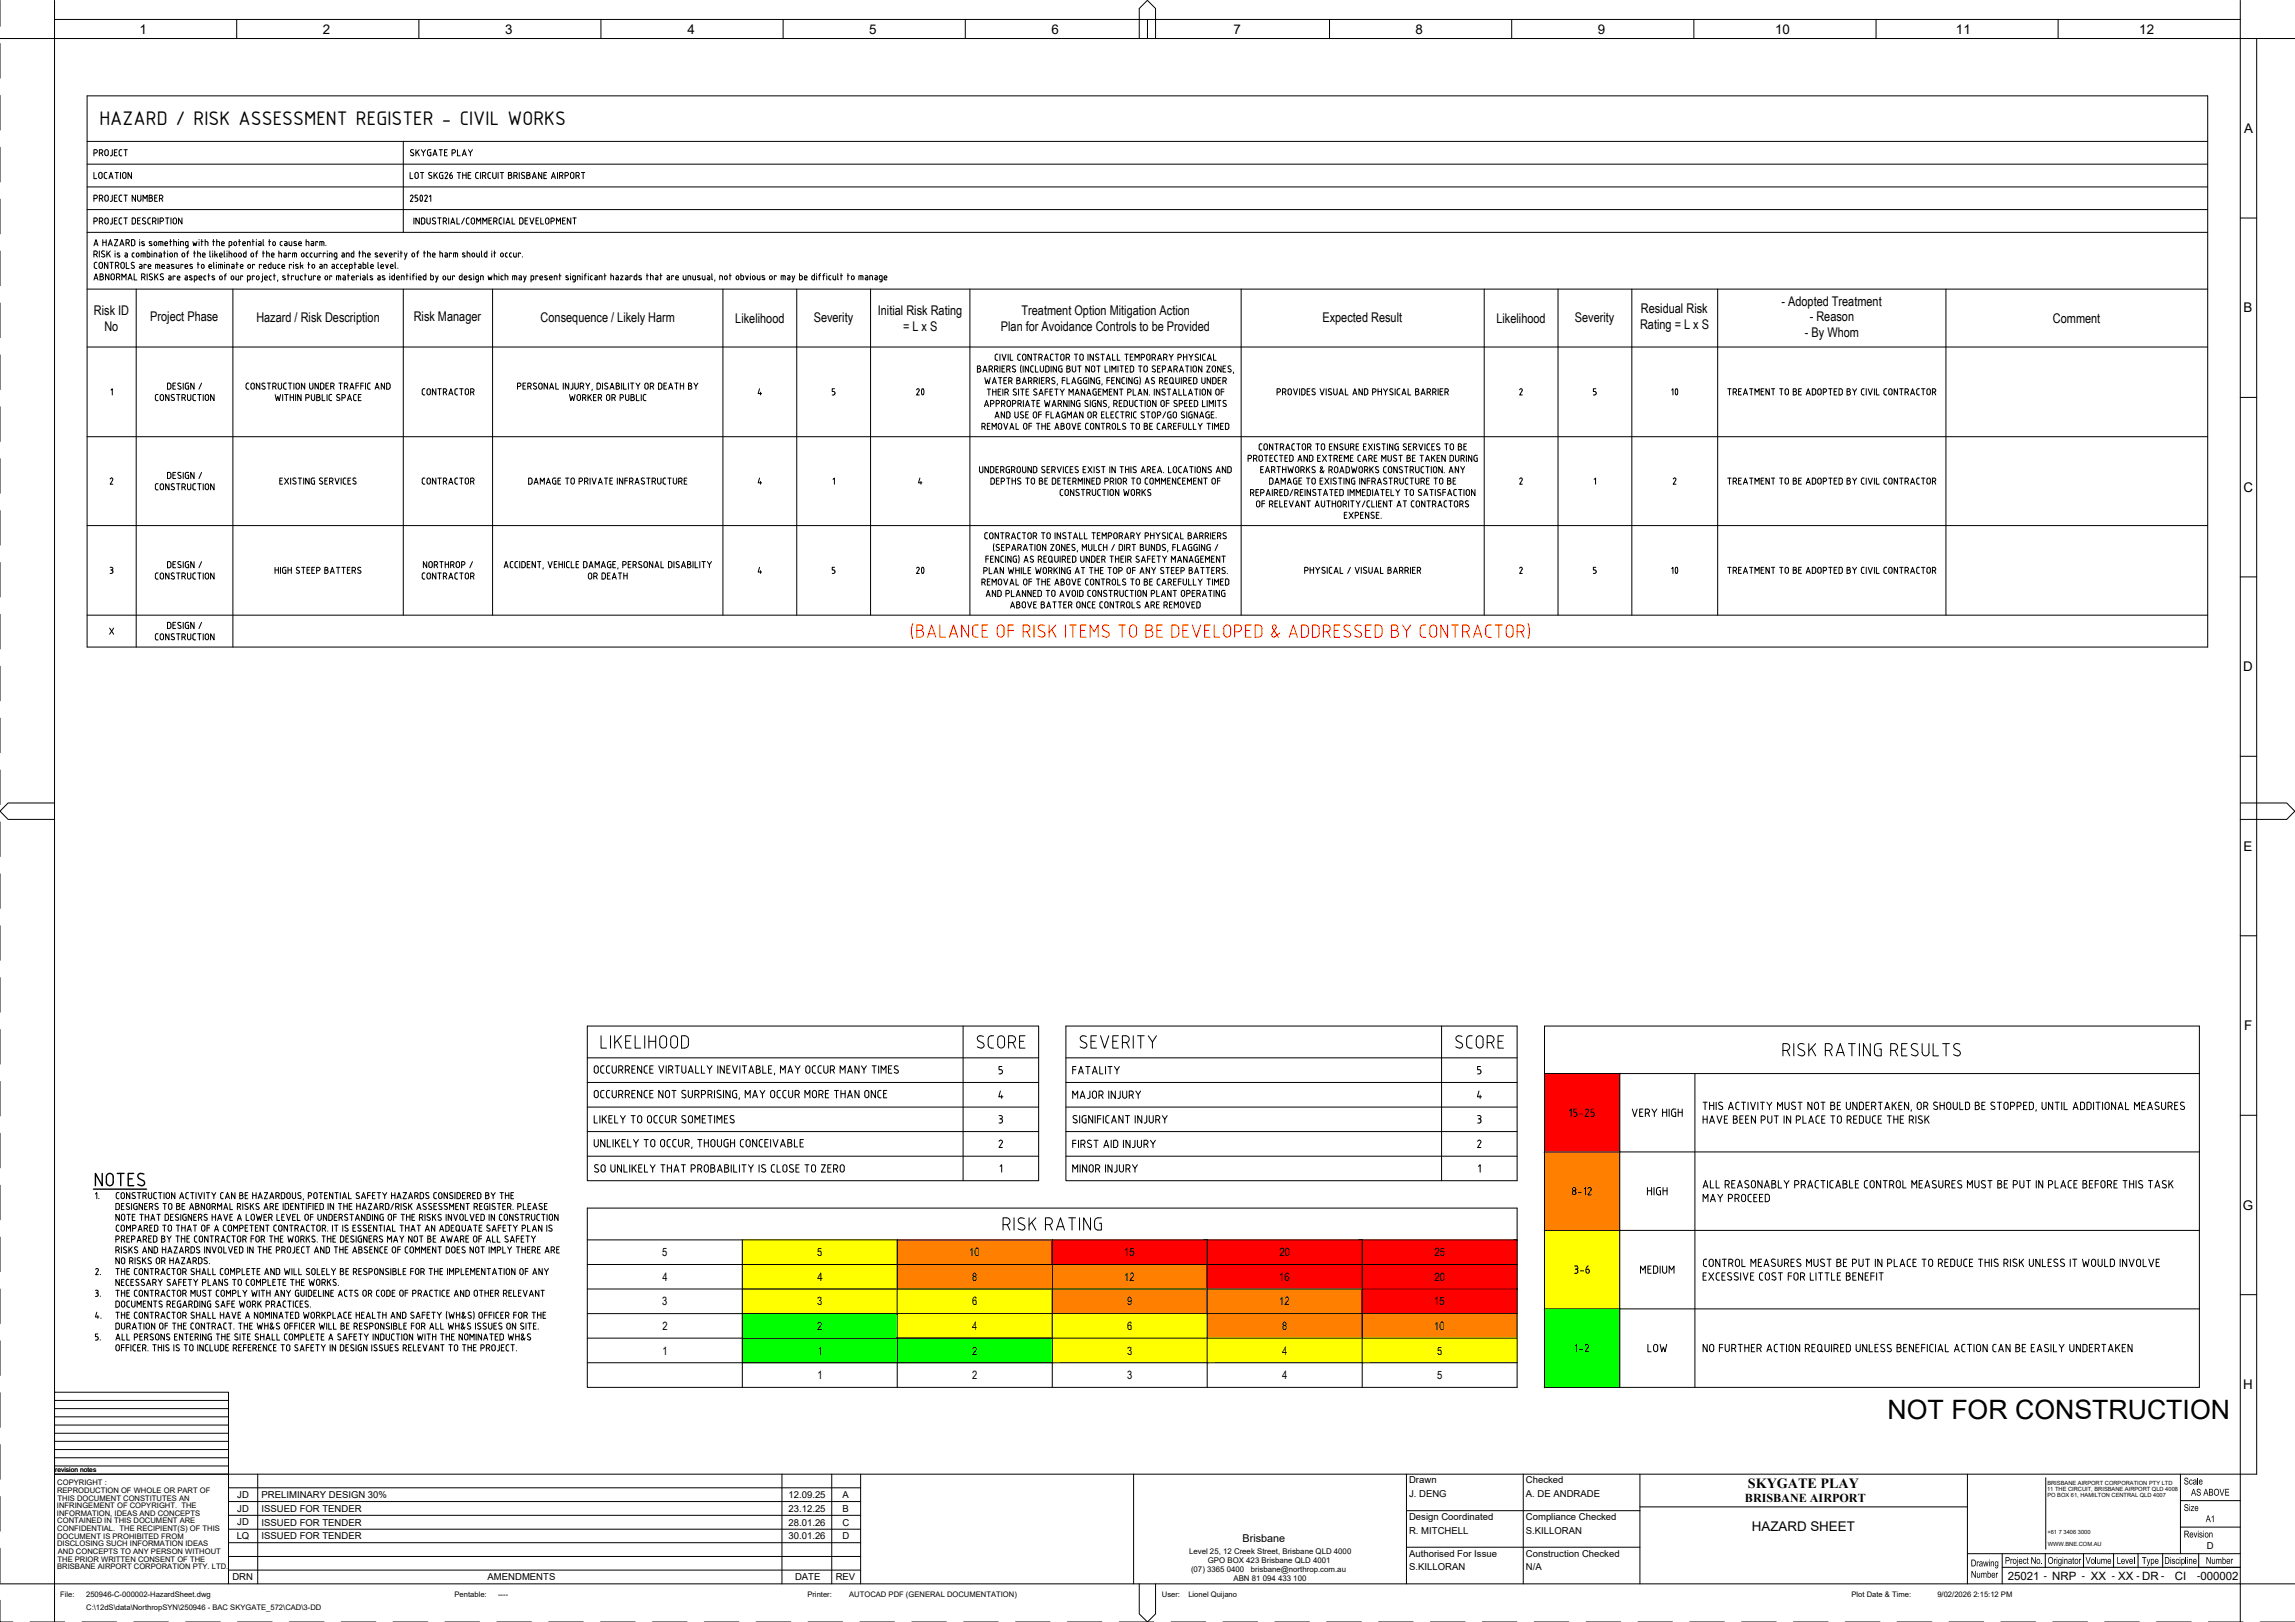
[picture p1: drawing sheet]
<svg xmlns="http://www.w3.org/2000/svg" width="841mm" height="594mm" viewBox="0 0 841 594" stroke-linecap="round" stroke-linejoin="round" font-family="sans-serif">
<defs><g id="words">
<text font-size="9.8" x="691.7" y="519.9">NOT FOR CONSTRUCTION</text>
<text font-size="8.4" x="219.1" y="385.2">LIKELIHOOD</text>
<g font-size="7.9">
<text x="333.4" y="146.8">20</text>
<text x="609.6" y="146.8">10</text>
</g>
<text font-size="7.8" x="36.4" y="45.9">HAZARD / RISK ASSESSMENT REGISTER - CIVIL WORKS</text>
<g font-size="7.5">
<text x="333.4" y="212">20</text>
<text x="609.6" y="212">10</text>
</g>
<g font-size="6.2">
<text x="391.9" y="403.6">MAJOR INJURY</text>
<text x="574" y="410.3">15-25</text>
<text x="596.9" y="410.3">VERY HIGH</text>
<text x="575" y="438.9">8-12</text>
<text x="602.5" y="438.9">HIGH</text>
<text x="576.1" y="496.4">1-2</text>
<text x="602.5" y="496.4">LOW</text>
</g>
<g font-size="5.7">
<text x="153.5" y="146">CONTRACTOR</text>
<text x="391.9" y="394.4">FATALITY</text>
<text x="391.9" y="430.4">MINOR INJURY</text>
<text x="575.7" y="467.4">3-6</text>
<text x="600.1" y="467.4">MEDIUM</text>
</g>
<g font-size="5.3">
<text x="33.2" y="58.2">PROJECT</text>
<text x="153.5" y="178.5">CONTRACTOR</text>
</g>
<text font-size="5.2" x="640.5" y="545.1">SKYGATE PLAY</text>
<g font-size="4.9">
<text x="51.1" y="12.4">1</text>
<text x="118.3" y="12.4">2</text>
<text x="185.1" y="12.3">3</text>
<text x="252" y="12.4">4</text>
<text x="318.6" y="12.3">5</text>
<text x="385.4" y="12.3">6</text>
<text x="452.1" y="12.4">7</text>
<text x="518.8" y="12.3">8</text>
<text x="585.5" y="12.3">9</text>
<text x="650.5" y="12.3">10</text>
<text x="716.8" y="12.4">11</text>
<text x="784" y="12.4">12</text>
<text x="822.4" y="48.7">A</text>
<text x="652.8" y="111.9">- Adopted Treatment</text>
<text x="34.4" y="115.3">Risk ID</text>
<text x="55.1" y="117.7">Project Phase</text>
<text x="93.9" y="117.8">Hazard / Risk Description</text>
<text x="151.6" y="117.7">Risk Manager</text>
<text x="198.1" y="117.8">Consequence / Likely Harm</text>
<text x="269.5" y="118.2">Likelihood</text>
<text x="298.2" y="117.8">Severity</text>
<text x="321.7" y="115.3">Initial Risk Rating</text>
<text x="374.4" y="115.3">Treatment Option Mitigation Action</text>
<text x="484.6" y="117.8">Expected Result</text>
<text x="548.4" y="118.2">Likelihood</text>
<text x="577.1" y="117.8">Severity</text>
<text x="601.3" y="114.8">Residual Risk</text>
<text x="663.2" y="117.7">- Reason</text>
<text x="752.3" y="118.3">Comment</text>
<text x="822.2" y="114.4">B</text>
<text x="38.3" y="121.1">No</text>
<text x="330.9" y="121.2">= L x S</text>
<text x="366.8" y="121.2">Plan for Avoidance Controls to be Provided</text>
<text x="601" y="120.7">Rating = L x S</text>
<text x="661.4" y="123.6">- By Whom</text>
<text x="822.1" y="180.2">C</text>
<text x="822.1" y="245.9">D</text>
<text x="822.2" y="311.6">E</text>
<text x="822.4" y="377.4">F</text>
<text x="821.9" y="443.1">G</text>
<text x="822" y="508.8">H</text>
<text x="642" y="560.7">HAZARD SHEET</text>
</g>
<text font-size="4.4" x="639.5" y="550.3">BRISBANE AIRPORT</text>
<g font-size="4.2">
<text x="242.7" y="460.1">5</text>
<text x="299.5" y="460.1">5</text>
<text x="355.2" y="460.1">10</text>
<text x="412" y="460.1">15</text>
<text x="468.9" y="460.1">20</text>
<text x="525.7" y="460.1">25</text>
<text x="242.7" y="469.1">4</text>
<text x="299.6" y="469.1">4</text>
<text x="356.3" y="469.1">8</text>
<text x="412" y="469.2">12</text>
<text x="468.8" y="469.1">16</text>
<text x="525.7" y="469.1">20</text>
<text x="242.7" y="478.1">3</text>
<text x="299.5" y="478.1">3</text>
<text x="356.3" y="478.1">6</text>
<text x="413" y="478.1">9</text>
<text x="468.8" y="478.1">12</text>
<text x="525.6" y="478.1">15</text>
<text x="242.7" y="487.1">2</text>
<text x="299.5" y="487.1">2</text>
<text x="356.3" y="487.1">4</text>
<text x="413.1" y="487.1">6</text>
<text x="469.9" y="487.1">8</text>
<text x="525.6" y="487.1">10</text>
<text x="242.8" y="496.1">1</text>
<text x="299.6" y="496.1">1</text>
<text x="356.3" y="496.1">2</text>
<text x="413" y="496.1">3</text>
<text x="469.9" y="496.1">4</text>
<text x="526.6" y="496.1">5</text>
<text x="299.6" y="505.1">1</text>
<text x="356.3" y="505.1">2</text>
<text x="413" y="505.1">3</text>
<text x="469.9" y="505.1">4</text>
<text x="526.6" y="505.1">5</text>
<text x="735.8" y="578.6">25021</text>
<text x="752.1" y="578.6">NRP</text>
<text x="766.2" y="578.6">XX</text>
<text x="776.2" y="578.6">XX</text>
<text x="785" y="578.6">DR</text>
<text x="797" y="578.6">CI</text>
<text x="806.4" y="578.6">000002</text>
</g>
<text font-size="4" x="455.4" y="564.7">Brisbane</text>
<g font-size="3.9">
<text x="800.3" y="543.7">Scale</text>
<text x="802.9" y="547.8">AS ABOVE</text>
<text x="800.3" y="553.4">Size</text>
<text x="808.3" y="557.5">A1</text>
<text x="800.3" y="563.1">Revision</text>
<text x="722.2" y="573.7">Drawing</text>
<text x="734.7" y="572.8">Project No.</text>
<text x="750.4" y="572.8">Originator</text>
<text x="764.3" y="572.8">Volume</text>
<text x="775.7" y="572.8">Level</text>
<text x="784.9" y="572.8">Type</text>
<text x="793.2" y="572.8">Discipline</text>
<text x="808.4" y="572.8">Number</text>
<text x="722.2" y="577.9">Number</text>
</g>
<g font-size="3.5">
<text x="516.4" y="543.3">Drawn</text>
<text x="559.2" y="543.3">Checked</text>
<text x="87" y="548.7">JD</text>
<text x="95.8" y="548.7">PRELIMINARY DESIGN 30%</text>
<text x="289" y="548.7">12.09.25</text>
<text x="308.8" y="548.7">A</text>
<text x="516.4" y="548.3">J. DENG</text>
<text x="559.2" y="548.3">A. DE ANDRADE</text>
<text x="87" y="553.7">JD</text>
<text x="95.8" y="553.7">ISSUED FOR TENDER</text>
<text x="289" y="553.7">23.12.25</text>
<text x="308.8" y="553.7">B</text>
<text x="516.4" y="556.7">Design Coordinated</text>
<text x="559.2" y="556.7">Compliance Checked</text>
<text x="86.7" y="563.8">LQ</text>
<text x="87" y="558.7">JD</text>
<text x="95.8" y="563.7">ISSUED FOR TENDER</text>
<text x="95.8" y="558.8">ISSUED FOR TENDER</text>
<text x="289" y="563.7">30.01.26</text>
<text x="289" y="558.8">28.01.26</text>
<text x="308.7" y="563.7">D</text>
<text x="308.7" y="558.8">C</text>
<text x="516.4" y="561.7">R. MITCHELL</text>
<text x="559.2" y="561.7">S.KILLORAN</text>
<text x="808.7" y="567.2">D</text>
<text x="516.4" y="570.1">Authorised For Issue</text>
<text x="516.4" y="575.1">S.KILLORAN</text>
<text x="559.2" y="570.1">Construction Checked</text>
<text x="559.2" y="575.1">N/A</text>
<text x="85.2" y="578.7">DRN</text>
<text x="178.7" y="578.7">AMENDMENTS</text>
<text x="291.3" y="578.7">DATE</text>
<text x="306.2" y="578.7">REV</text>
<text x="749" y="578.3">-</text>
<text x="762.9" y="578.3">-</text>
<text x="773.9" y="578.3">-</text>
<text x="783" y="578.3">-</text>
<text x="791.9" y="578.3">-</text>
<text x="805.1" y="578.3">-</text>
</g>
<g font-size="2.9">
<text x="435.7" y="569">Level 25, 12 Creek Street, Brisbane QLD 4000</text>
<text x="436.5" y="575.7">(07) 3365 0400</text>
<text x="442.6" y="572.4">GPO BOX 423 Brisbane QLD 4001</text>
<text x="458.4" y="575.7">brisbane@northrop.com.au</text>
<text x="452" y="579">ABN 81 094 433 100</text>
</g>
<g font-size="2.8">
<text x="21" y="544">COPYRIGHT :</text>
<text x="20.9" y="546.8">REPRODUCTION OF WHOLE OR PART OF</text>
<text x="21.1" y="549.6">THIS DOCUMENT CONSTITUTES AN</text>
<text x="20.9" y="552.4">INFRINGEMENT OF COPYRIGHT. THE</text>
<text x="20.9" y="555.2">INFORMATION, IDEAS AND CONCEPTS</text>
<text x="21" y="558">CONTAINED IN THIS DOCUMENT ARE</text>
<text x="20.9" y="563.6">DOCUMENT IS PROHIBITED FROM</text>
<text x="21" y="560.8">CONFIDENTIAL. THE RECIPIENT(S) OF THIS</text>
<text x="20.9" y="566.4">DISCLOSING SUCH INFORMATION IDEAS</text>
<text x="21.2" y="569.2">AND CONCEPTS TO ANY PERSON WITHOUT</text>
<text x="21" y="574.8">BRISBANE AIRPORT CORPORATION PTY. LTD.</text>
<text x="21.1" y="572">THE PRIOR WRITTEN CONSENT OF THE</text>
<text x="22.1" y="584.9">File:</text>
<text x="31.6" y="584.9">250946-C-000002-HazardSheet.dwg</text>
<text x="166.6" y="584.9">Pentable:</text>
<text x="182.5" y="584.9">----</text>
<text x="295.9" y="584.9">Printer:</text>
<text x="311.2" y="584.9">AUTOCAD PDF (GENERAL DOCUMENTATION)</text>
<text x="425.8" y="584.9">User:</text>
<text x="435.5" y="584.9">Lionel Quijano</text>
<text x="678.5" y="584.9">Plot Date &amp; Time:</text>
<text x="710" y="584.9">9/02/2026 2:15:12 PM</text>
<text x="31.6" y="589.6">C:\12dS\data\NorthropSYN\250946 - BAC SKYGATE_572\CAD\3-DD</text>
</g>
<text font-size="2.4" x="20.2" y="539.2">revision notes</text>
<g font-size="2.1">
<text x="750.3" y="543.8">BRISBANE AIRPORT CORPORATION PTY LTD</text>
<text x="750.2" y="546.1">11 THE CIRCUIT, BRISBANE AIRPORT QLD 4008</text>
<text x="750.3" y="548.3">PO BOX 61, HAMILTON CENTRAL QLD 4007</text>
<text x="750.3" y="561.8">+61 7 3406 3000</text>
<text x="750.4" y="566.3">WWW.BNE.COM.AU</text>
</g>
</g></defs>
<!-- layer: PROJECT TITLE BLOCK(2.4.0)|TITLEBLOCK AND LAYOUTS.new -->
<path d="M20 509.9v30" fill="none" stroke="#fff" stroke-width=".37"/>
<path d="M20 509.9h63.7v30zM20 509.9v30h63.7z" fill="#fff" stroke="#fff" stroke-width=".37"/>
<path d="M20 509.9h.1M83.7 509.9h.1M20 539.9h.1M83.7 539.9h.1" fill="none" stroke="#dbdbdb" stroke-width=".37"/>
<path d="M20 509.9h63.7v30h-63.7zM20 512.9h63.7M20 515.9h63.7M20 518.9h63.7M20 536.9h63.7M20 521.9h63.7M20 524.9h63.7M20 527.9h63.7M20 530.9h63.7M20 533.9h63.7" fill="none" stroke="#000" stroke-width=".37"/>
<!-- layer: PROJECT TITLE BLOCK(2.4.0)|G-TTLB-BORD -->
<g fill="none" stroke="#000" stroke-width=".37">
<path d="M0 14.1h821v566h-821M0 .1v9.5M0 15.9v12.7M20 .1v594M20 7.1h801M86.7 7.1v7M153.5 7.1v7M220.2 7.1v7M287 7.1v7M353.7 7.1v7M420.5 .1l-3 3v11M420.5 .1l3 3v11"/>
<path d="M420.5 7.1v7M487.2 7.1v7M554 7.1v7M620.7 7.1v7M687.5 7.1v7M754.2 7.1v7M821 .1v14h20M827 14.1v525.8h-807M0 34.9v12.7M0 53.9v12.7M0 73v12.7M821 79.9h6"/>
<path d="M0 92v12.7M0 111v12.7M0 130v12.7M0 149v12.7M821 145.6h6M0 168v12.7M0 187v12.7M0 206v12.7M821 211.3h6M0 225v12.7M0 244v12.7M0 263v12.7"/>
<path d="M821 277h6M0 282v12.7M20 294.1h-17l-3 3 3 3h17M821 294.1h17l3 3-3 3h-17M0 301v12.7M0 320.1v12.6M0 339.1v12.6M0 358.1v12.6M821 342.7h6M0 377.1v12.6M0 396.1v12.6M0 415.1v12.7"/>
<path d="M821 408.5h6M0 434.1v12.7M0 453.1v12.7M0 472.1v12.7M821 474.2h6M0 491.1v12.7M0 510.1v12.7M0 529.1v12.7M83.7 539.9v40.2M94.4 539.9v40.2M286.6 539.9v40.2M304.8 539.9v40.2"/>
<path d="M315.4 539.9v40.2M415.4 539.9v40.2M515.4 539.9v40.2M558.2 539.9v40.2M601 539.9v40.2M721 539.9v40.2M799 539.9v29.2M0 548.1v12.7M83.7 544.9h231.7M83.7 550h231.7M83.7 555h231.7M515.4 553.3h85.6"/>
<path d="M601 551.9h120M749.7 541.2v26.2M799 549.6h22M799 559.3h22M0 567.1v12.7M83.7 560.1h231.7M83.7 565h231.7M83.7 570.1h231.7M83.7 575.1h231.7M515.4 566.7h85.6M721 569.1h100M733.7 574.1h87.3"/>
<path d="M733.7 569.1v11M0 586.1v8h4.7M11 594.1h12.7M30 594.1h12.7M49 594.1h12.7M68 594.1h12.7M87 594.1h12.7M106 594.1h12.7M125.1 594.1h12.7M144.1 594.1h12.7M163.1 594.1h12.6M182.1 594.1h12.6"/>
<path d="M201.1 594.1h12.6M220.1 594.1h12.6M239.1 594.1h12.7M258.1 594.1h12.7M277.1 594.1h12.7M296.1 594.1h12.7M315.1 594.1h12.7M334.1 594.1h12.7M353.1 594.1h12.7M372.2 594.1h12.6M391.2 594.1h12.6M410.2 594.1h12.6"/>
<path d="M417.5 580.1v11l3 3 3-3v-11M429.2 594.1h12.6M448.2 594.1h12.6M467.2 594.1h12.6M486.2 594.1h12.7M505.2 594.1h12.7M524.2 594.1h12.7M543.2 594.1h12.7M562.2 594.1h12.7M581.2 594.1h12.7M600.2 594.1h12.7M619.2 594.1h12.7"/>
<path d="M638.2 594.1h12.7M657.2 594.1h12.7M676.2 594.1h12.7M695.2 594.1h12.7M714.2 594.1h12.7M733.3 594.1h12.7M752.3 594.1h12.7M771.3 594.1h12.7M790.3 594.1h12.7M809.3 594.1h12.7M828.3 594.1h12.7M841 580.1h-20v14"/>
</g>
<!-- layer: z_legend -->
<g fill="none" stroke="#000" stroke-width=".37">
<path d="M31.9 35.1h777.1v201.9h-777.1zM31.9 51.8h777.1M147.8 51.8v33.3M150.9 54.8l-.5 .6 1 .7M150.9 54.8l.6 .1M151.4 56.1a.6 .6 0 0 1-.1 1 .6 .6 0 0 1-.9-.3M152.4 54.8v2.3M152.9 55.7l.8 1.4M153.6 54.8l-1.2 1.4M154.4 54.8l.8 1.1 .7-1.1M155.2 55.9v1.2M157.3 54.8h.6"/>
<path d="M157.3 54.8l-.7 .6 .1 1.3 .6 .4h.6v-1.3h-.4M158.7 57.1l.7-2.3 .7 2.3M158.9 56.4h1M160.9 54.8h1.2M161.5 54.8v2.3M162.9 55.8h.8M163.9 54.8h-1v2.3h1M165.7 56.1h.6M166.3 54.8h-.6v2.3M166.3 54.8a.61 .61 0 0 1 .6 .6 .61 .61 0 0 1-.6 .6M167.6 54.8v2.3h1.1M169.4 57.1l.7-2.3 .8 2.3"/>
<path d="M169.6 56.4h1.1M171.7 54.8l.7 1.1 .7-1.1M172.4 55.9v1.2M31.9 60.1h777.1M31.9 68.5h777.1M31.9 76.8h777.1M34.4 63.2v2.2h1M34.4 72.7h.7a.61 .61 0 0 0 .6-.6 .61 .61 0 0 0-.6-.6h-.7v2.3M36.4 63.3h.8l.2 1.5a.64 .64 0 0 1-.6 .6 .64 .64 0 0 1-.6-.6zM36.4 72.7h.6M37 71.5h-.6v2.3M37 79.8h-.6v2.3"/>
<path d="M37.1 71.5a.61 .61 0 0 1 .6 .6 .61 .61 0 0 1-.6 .6M37.1 79.8a.61 .61 0 0 1 .6 .6 .61 .61 0 0 1-.6 .6M37.2 72.7l.5 1.1M38.2 64.8l.3 .5 .7 .1M38.2 63.7v1.1M38.4 72.1v1M38.4 72.1a.61 .61 0 0 1 .7-.6 .61 .61 0 0 1 .6 .6v1a.61 .61 0 0 1-.7 .6 .61 .61 0 0 1-.6-.6M38.7 63.2h.5M38.8 63.1l-.6 .6M39.9 65.4l.8-2.2 .7 2.2M40.1 64.8h1.1M41.1 71.5v1.8"/>
<path d="M41.1 79.8v1.8M41.2 73.2l-.3 .4-.5 .2M41.9 72.5h.8M42.2 63.2h1.2M42.8 63.2v2.2M42.9 71.5h-1v2.3h1M42.9 79.8h-1v2.3h1M43.6 72.1v1.1M43.7 73.1l.3 .5 .7 .2M44.2 63.2v2.2M44.7 71.5a.7 .7 0 0 0-1 .5M44.7 79.8a.7 .7 0 0 0-1 .6"/>
<path d="M44.9 63.8v1M45 63.7a.61 .61 0 0 1 .6-.6 .61 .61 0 0 1 .6 .6v1.1a.61 .61 0 0 1-.6 .6 .61 .61 0 0 1-.6-.6M45.4 71.5h1.3M45.4 79.8h1.3M46.1 71.5v2.3M46.1 79.8v2.3M48.2 63.2v2.2l-1.3-2.2v2.2M49.7 71.5v2.3l-1.3-2.3v2.3M50.4 71.5v1.6M51.4 79.8h-1v2.3h1M51.6 71.5l.1 1.6a.61 .61 0 0 1-.6 .6 .61 .61 0 0 1-.6-.6M52.4 73.8v-2.3l.8 1.2 .7-1.2v2.3"/>
<path d="M53.3 79.9a.6 .6 0 0 0-.8 0 .6 .6 0 0 0 0 .8M54.7 72.5h.6M54.7 79.8h.5M54.8 79.8l-.6 .6M55.3 71.5h-.6v2.3h.6M55.3 71.5l.5 .5-.5 .5a.61 .61 0 0 1 .6 .6 .61 .61 0 0 1-.6 .6M56.6 79.8h-.7v2.3M56.6 79.8a.61 .61 0 0 1 .6 .6 .61 .61 0 0 1-.6 .6M56.7 72.5h.7M57.7 71.5h-1v2.3h1M57.9 79.8v2.3M58.4 72.7h.7a.61 .61 0 0 0 .6-.6 .61 .61 0 0 0-.6-.6h-.7v2.3"/>
<path d="M59.2 72.7l.4 1.1M59.3 79.8h-.6v2.3M59.3 79.8a.61 .61 0 0 1 .6 .6 .61 .61 0 0 1-.6 .6M60.7 79.8h1.2M61.3 79.8v2.3M62.7 79.8v2.3M66.7 79.8v2.3l-1.3-2.3v2.3M150.3 63.2v2.2h1M150.3 71.9a.52 .52 0 0 1 .7-.4 .52 .52 0 0 1 .3 .7M151.3 72.2l-.9 1.6h.9M151.7 79.8v2.3M152.2 63.3h.9l.2 1.5a.61 .61 0 0 1-.6 .6 .61 .61 0 0 1-.6-.6z"/>
<path d="M153 71.5h-.9v1l.8 .1 .2 .7M153.1 73.2l-.2 .4-.8 .2M153.7 79.8v2.3l-1.3-2.3v2.3M154.1 63.2h1.2M154.2 71.5a1.25 1.25 0 0 1 0 2.2l-.3-1.3zM154.7 63.2v2.2M155.6 71.9a.52 .52 0 0 1 .7-.4 .52 .52 0 0 1 .3 .7l-1 1.6h1M156.4 79.8v1.7M157.1 65.1l.7 .3M157.3 64.1l.7 .3M157.4 72l.5-.5v2.3M157.6 79.8l.1 1.6a.61 .61 0 0 1-.6 .7 .61 .61 0 0 1-.6-.7"/>
<path d="M158 64.5l.3 .5-.5 .4M158.2 63.3a.59 .59 0 0 0-.9-.1 .59 .59 0 0 0 0 .9M159 63.2v2.2M159.5 64l.8 1.4M159.6 79.9a.6 .6 0 0 0-.9 0 .6 .6 0 0 0 0 .8M160.3 63.2l-1.3 1.3M160.4 79.8h1.3M161 79.8v2.3M161.7 63.2h.6M161.7 63.1l-.7 .7 .1 1.2 .6 .4h.6v-1.3h-.4M163 79.8h-.6v2.3M163 79.8a.61 .61 0 0 1 .7 .6 .61 .61 0 0 1-.7 .6"/>
<path d="M163.6 63.1l-.6 .4M163.6 63.1l.4 .3v.5M164 63.9l-.9 1.5h.9M164.4 79.8v2.3M164.8 64.1l.9 .2 .1 .6M164.8 64.1v.8M164.8 64.9l.5 .5 .5-.5M165.6 63.2l-.5 .3-.3 .6M167.4 79.8v2.3h1M167.6 63.2h1.2M168.2 63.2v2.2M169.5 64.1h1.3"/>
<path d="M169.5 63.2v2.2M170.2 79.8l-1 2.3M170.8 63.2v2.2M171.5 64.1h.8M171.9 79.8a.7 .7 0 0 0-1 .6M172.6 63.2h-1.1v2.2h1.1M172.9 80h.8l.2 1.4a.61 .61 0 0 1-.6 .7 .61 .61 0 0 1-.6-.6zM174.3 63.7v1.1M174.3 64.8l.3 .5 .7 .1M174.9 63.2h.4M174.9 63.1l-.6 .6M176.1 63.2v2.2"/>
<path d="M177.4 63.2h-.6v2.2M177.4 63.1a.61 .61 0 0 1 .7 .6 .61 .61 0 0 1-.7 .7h-.6M177.5 64.4l.6 1M178.8 64.8l.3 .5 .7 .1M178.8 63.7v1.1M179.4 63.2h.4M179.4 63.1l-.6 .6M180.2 79.8h-1v2.3h1M180.6 63.2v1.6a.61 .61 0 0 0 .6 .6 .61 .61 0 0 0 .6-.6v-1.6M181.5 79.8h-.6v2.3M181.5 79.8a.61 .61 0 0 1 .7 .6 .61 .61 0 0 1-.7 .6M182.5 63.2v2.2"/>
<path d="M183.3 63.2h1.3M183.9 79.8a.7 .7 0 0 0-1 .6M183.9 63.2v2.2M184.7 79.8v2.3M186.3 64.1h.6M186.9 63.2h-.6v2.2h.7a.61 .61 0 0 0 .6-.6 .61 .61 0 0 0-.6-.7M187 63.1l.5 .5-.5 .5M187.7 79.8v2.3h1M188.9 63.2h-.6v2.2M189 63.1a.61 .61 0 0 1 .6 .6 .61 .61 0 0 1-.6 .7h-.7M189.1 64.4l.5 1M190.3 63.2v2.2"/>
<path d="M191 79.8h-.6v2.3h.6M191 79.8l.5 .2 .2 .5M191.3 64.1l.7 .3M192.1 64.5l.1 .1a.63 .63 0 0 1-.3 .8 .63 .63 0 0 1-.8-.3M192.2 63.3a.59 .59 0 0 0-.8-.1 .59 .59 0 0 0 0 .9M193 64.1h.7M193.4 79.8h-1v2.3h1M193.7 63.2h-.7v2.2h.7a.61 .61 0 0 0 .6-.6 .61 .61 0 0 0-.6-.7M193.7 63.1l.5 .5-.5 .5M194.2 79.8l.7 2.3 .8-2.3M195.1 65.4l.7-2.2 .8 2.2M195.3 64.8h1"/>
<path d="M197.4 79.8h-1v2.3h1M198.2 79.8v2.3h1M198.5 63.2v2.2l-1.2-2.2v2.2M199.3 64.1h.8M200.1 80h.9l.2 1.4a.64 .64 0 0 1-.7 .7 .64 .64 0 0 1-.6-.6zM200.3 63.2h-1v2.2h1M202.1 65.4l.7-2.2 .7 2.2M202.3 64.8h1M204.3 63.2v2.2M205.7 63.2h-.6v2.2M205.7 63.1a.61 .61 0 0 1 .6 .6 .61 .61 0 0 1-.6 .7h-.6M205.8 64.4l.5 1"/>
<path d="M207.2 79.8h-1v2.3h1M207.7 63.2h-.6v2.2M207.7 63.1a.61 .61 0 0 1 .6 .6 .61 .61 0 0 1-.6 .7h-.6M209.2 79.8v2.3l-1.3-2.3v2.3M209.3 63.3h.8l.2 1.5a.64 .64 0 0 1-.6 .6 .64 .64 0 0 1-.7-.6zM209.9 79.8h1.3M210.5 79.8v2.3M211.1 64.4h.6M211.7 63.2h-.6v2.2M211.7 63.1a.61 .61 0 0 1 .6 .6 .61 .61 0 0 1-.6 .7M211.8 64.4l.5 1M213.1 63.2h1.2"/>
<path d="M213.7 63.2v2.2M31.9 85.1h777.1M34.4 81.1l.7-.1a.61 .61 0 0 0 .6-.6 .61 .61 0 0 0-.6-.6h-.7v2.3M34.4 90l.8-2.2 .7 2.2M34.4 93.2l.7-.1a.61 .61 0 0 0 .6-.6 .61 .61 0 0 0-.6-.6h-.7v2.3M34.6 89.4h1.1M35.1 98.4h.4M35.2 93.2l.5 1M35.5 96.1h-.7l-.3 .6 .1 1.3 .5 .3M36.3 96.7v1M36.3 96.7a.61 .61 0 0 1 .6-.6 .61 .61 0 0 1 .6 .6M36.3 97.7a.61 .61 0 0 0 .6 .6 .61 .61 0 0 0 .6-.6"/>
<path d="M36.4 81.1h.6M36.4 91.9v2.3M37.2 81.1l.5 1M37.2 93.9l.7 .3M37.4 92.9l.7 .3M37.5 96.7v1M37.7 87.8v2.2M37.7 88.7h1.2M38.2 93.2l.2 .5-.4 .4M38.3 92a.59 .59 0 0 0-.8 0 .59 .59 0 0 0 0 .8M38.4 80.4v1.1M38.4 80.4a.61 .61 0 0 1 .7-.6 .61 .61 0 0 1 .6 .6v1.1a.61 .61 0 0 1-.7 .6 .61 .61 0 0 1-.6-.7"/>
<path d="M38.9 87.8v2.2M39.2 91.9v2.3M39.5 96.1v2.3l-1.2-2.3v2.3M39.7 90l.7-2.2 .7 2.2M39.7 92.8l.7 1.4M39.9 89.4h1M40.3 96.1h1.2M40.4 91.9l-1.2 1.4M40.9 96.1v2.3M41.2 81.6l-.3 .4-.5 .1M41.9 87.8h1.3l-1.3 2.2h1.3M41.9 80.8h.8"/>
<path d="M42.2 91.9v.1M42.2 92.7v1.5M42.3 97.3h.6a.61 .61 0 0 0 .7-.6 .61 .61 0 0 0-.7-.6h-.6v2.3M43.1 97.3l.4 1.1M43.6 80.4v1.1M43.7 81.5a.7 .7 0 0 0 1 .6M43.8 92.8a.46 .46 0 0 0-.6-.2 .46 .46 0 0 0-.2 .5l.9 .8-.3 .3-.7-.2M43.9 90l.8-2.2 .7 2.2M44.2 89.4h1M44.3 96.7v1M44.3 96.7a.61 .61 0 0 1 .6-.6 .61 .61 0 0 1 .7 .6M44.3 97.7a.61 .61 0 0 0 .6 .6 .61 .61 0 0 0 .7-.6"/>
<path d="M45.6 96.7v1M45.8 92.7h.4M46.2 89h.6a.59 .59 0 0 0 .6-.6 .59 .59 0 0 0-.6-.6h-.6v2.2M46.2 92.6l.4 .3 .1 1.3h-.6M46.3 96.1v2.3h1M46.7 93.4l-.9 .2 .3 .5M46.9 89l.5 1M48.3 97l.7 .4a.6 .6 0 0 1 0 .9 .6 .6 0 0 1-.9-.2M48.9 92.7h.3M48.9 92.6l-.4 .3-.1 .8 .2 .4 .6 .1M49.2 96.2a.57 .57 0 0 0-.9-.1 .57 .57 0 0 0 .1 .9M49.4 88.4v.9"/>
<path d="M49.4 88.4l-.4-.6h-.8v2.2h.8l.4-.7M49.7 80.5l-.4-.7h-.9v2.3l1.1-.2 .2-1.4M50 92.9l.4-.3 .5 .3-.2 1.2-.7-.2zM50.4 80.8h.8M51.1 96.8h.5M51.2 87.8v.1M51.2 88.5v1.5M51.6 96.8l.5 .5-.1 1.1h-.6M52 97.6l-.9 .2 .3 .5M52.5 80.8l.8 .5a.63 .63 0 0 1-.3 .8 .63 .63 0 0 1-.8-.3M52.5 92.7v1.5M52.7 92.7h-1v1.5"/>
<path d="M52.8 92.6l.4 .5M52.8 88.6a.45 .45 0 0 0-.6-.2 .45 .45 0 0 0-.1 .7l.9 .6-.4 .3-.6-.2M53.2 93.1v1.1M53.6 97.1v-.3h-.8v1.6M53.9 91.9v2.3l1-.3v-1l-.4-.3M53.9 92.7h.6M54.2 81.5l.6 .6M54.2 80.4v1.1M54.3 97.3v.7M54.3 98l.4 .3M54.3 97.3l.3-.4h.4l.3 .7h-1M54.7 98.4h.6"/>
<path d="M54.7 82.1h.5M55 88.4l-.3 .5 1 .8-.3 .3-.7-.2M55 88.5l.6 .1M55.7 91.9v.1M55.7 92.7v1.5M55.9 81.1h.7M56.5 88.7l.5-.2 .4 .2-.2 1.2-.7-.2zM56.7 81.1l.4 1M57 92.7h-.6v1.5M57 92.6l.4 .3v1.3M57 98.4v-1.6l1.3 .1 .2 1.5M57.8 96.8v1.6"/>
<path d="M58.3 92.7h.5M58.7 81.1h.6M58.8 92.6l.4 .5v1.1h-.7M58.9 88.5v1.5M59.2 93.4l-.9 .2 .3 .5M59.2 88.5h-1v1.5M59.2 88.4l.5 .5M59.3 97.6h1l-.1-.5-.4-.3-.4 .3-.1 .9 .4 .3M59.6 98.4h.7M59.7 88.9v1.1M59.9 92.7h.8M60.2 91.9v2.3"/>
<path d="M60.4 89v.6M60.5 89.6l.1 .3 .8 .1M60.5 89l.2-.4h.5l.2 .7h-1M61.2 96.8h.4M61.4 91.9v.1M61.4 92.7v1.5M61.4 97.6h.6M61.4 97.6l-.3 .4 .3 .3M61.6 96.8l.5 .5-.1 1.1h-.6M62.2 88.5h.7M62.3 92.9l.4-.3 .4 .3-.1 1.2-.7-.2zM62.4 87.7v2.3"/>
<path d="M63.1 96.8l.6 .2M63.1 96.8l-.3 .5 .8 .4M63.4 80.4v1.1M63.5 80.4a.61 .61 0 0 1 .6-.6 .61 .61 0 0 1 .6 .6v1.1a.61 .61 0 0 1-.6 .6 .61 .61 0 0 1-.6-.7M63.6 97.7v.6l-.8-.1M63.7 88.5h.6M63.7 87.7v2.3M64.3 88.4l.4 .5M64.5 92.7h-.6v1.5M64.5 92.6l.5 .5-.1 1.1M64.6 96.8v1.3l.4 .2M64.7 88.9v1.1"/>
<path d="M65.4 87.7v.2M65.4 88.5v1.5M65.5 96.8v1.5h-.5M66.8 88.5h-.6v1.5M66.8 88.4l.4 .5M66.8 92.9l.4-.3 .4 .3-.2 1.2-.6-.2zM67.1 97.1v-.3h-.8v1.5M67.2 88.9v1.1M67.8 97.6h1l-.2-.7-.7 .2-.1 .9 .2 .3h.8M67.9 88.9l.1 .9 .9 .2M68.4 88.5h.5v1.8M68.4 88.4l-.5 .5"/>
<path d="M68.5 92.7h.7M68.7 92.4v1.8M69 90.3l-.3 .4h-.6M69.2 91.9l-.5 .5M70.4 96.9a.46 .46 0 0 0-.5-.2 .46 .46 0 0 0-.3 .6l1 .8-.3 .2-.7-.1M70.7 88.5l.3 1.5 .4-1 .4 1 .4-1.5M71 92.7h.7M71.2 91.9v2.3M72.3 96.8h.7M72.4 92.7h.6M72.4 91.9v2.3M72.6 96.1v2.2"/>
<path d="M72.9 87.7v.2M72.9 88.5v1.5M73 92.6l.4 .3v1.3M73.7 88.5h.7M73.8 97.3v.5M73.8 97.3l.3-.4h.5l.2 .9-.5 .5-.5-.5M73.9 87.7v2.3M74.2 93.4h1l-.1-.5-.6-.2-.3 1.1M74.2 93.8l.4 .3M74.5 94.2h.7M75.2 88.5h.5M75.2 87.7v2.3"/>
<path d="M75.8 88.4l.4 .5M76.2 88.9v1.1M76.5 97.3v.6M76.6 97.9l.2 .3 .8 .1M76.6 97.3l.2-.4h.5l.3 .7h-1.1M76.9 91.9l.1 2 .2 .2M77.9 88.5h.8M77.9 91.9v.1M77.9 92.7v1.5M78.2 87.7v2.3M78.3 96.1v1.9l.2 .3M78.7 91.9v2.3"/>
<path d="M79.2 93.1l.5 1.1M79.3 96.1v.1M79.3 96.8v1.5M79.4 88.5h.6M79.4 87.7v2.3M79.7 92.9l-1 .5M80 88.4l.5 .5M80.4 93.4h1v-.5l-.7-.2-.3 1.1M80.4 88.9v1.1M80.5 93.8l.3 .3M80.8 94.2h.6M80.8 96.8v1.5"/>
<path d="M81.1 96.8h-1v1.5M81.1 96.8l.5 .4M81.2 89.3h1l-.3-.7-.6 .1-.1 .9 .2 .3 .8 .1M81.5 97.3v1M82.2 91.9v2l.2 .2M82.3 96.1v.1M82.3 96.8v1.5M83.2 91.9v.1M83.2 92.7v1.5M83.6 96.8h-.5v1.5M83.6 96.8l.5 .4M83.9 90h.6"/>
<path d="M83.9 92.7h.6M83.9 91.9v2.3M84 97.3v1M84.5 88.5h-.6v2.2M84.5 88.4l.5 .5M84.5 92.6l.5 .5-.1 1.1M84.9 88.9v.9l-.4 .2M84.9 96.8h.4M85.4 96.8l.4 .4M85.7 89v.5M85.7 93.1v.6M85.7 89l.3-.4h.5l.2 .9-.5 .5-.5-.5"/>
<path d="M85.7 93.1l.3-.4h.5l.2 1-.5 .4-.5-.5M85.8 97.3v1l-.9-.2 .1-.5h.8M86.5 96.8h.8M86.8 96.1v2.2M87.4 88.5h.8M87.4 93.1v.6M87.5 93.1l.2-.4h.5l.2 1-.5 .4-.4-.5M87.7 87.7v2.3M88.1 97.3v.6M88.1 97.9l.4 .4M88.1 97.3l.5-.5 .5 .5-.1 .3h-.9M88.4 98.3h.6"/>
<path d="M88.9 89.3h1l-.2-.7-.7 .1v.9l.2 .3 .7 .1M89.6 92.7h.6M90.2 91.9v2.3l-.9-.3v-1l.3-.3M90.8 97.3v.5M90.8 97.3l.5-.5 .5 .5-.2 .9h-.5l-.3-.4M91.2 88.5h-.5v1.5M91.2 88.4l.5 .5M91.7 88.9v1.1M92.4 88.5h.8M92.7 87.7v2.3M92.9 93.1v.6M93 93.1l-.3-.4h-.5l-.3 1 .6 .4 .5-.5"/>
<path d="M93.3 97.1v-.3h-.8v1.5M93.7 92.7h.7M93.9 87.7v.2M93.9 88.5v1.5M93.9 92.4v1.8M94.5 91.9l-.5 .5M94.8 88.5h.4M95 89.3h.7M95.1 89.3l-.4 .3 .4 .4M95.3 88.4l.4 .5M95.7 88.9v1.1h-.7M95.8 97.1v-.3h-.8v1.5"/>
<path d="M96.2 92.7h.7M96.4 87.7l.1 2 .2 .3M96.4 91.9v2.3M96.6 97.6h.9l-.2-.7-.7 .2v.8l.1 .3 .8 .1M97.7 92.7h.6M97.7 91.9v2.3M98.3 92.6l.4 .5M98.4 88.5h.8M98.7 87.7v2.3M98.7 93.1v1.1M98.7 96.8h.6M98.7 96.8l-.4 .4"/>
<path d="M99.3 96.1v2.2l-.9-.2-.1-.8M99.4 93.1v.7M99.5 93.8l.3 .3M99.5 93.1l.5-.5 .5 .5M99.8 94.2h.6M100 88.7l.4-.2 .5 .2-.2 1.2-.7-.2zM100 96.8l.1 1.3 .4 .2h.5v-1.5M100.4 93.1v.3h-1M101.8 97.3l.1 .8 .6 .2M102.2 92.7h.5M102.2 91.9v2.3M102.2 96.8h.3"/>
<path d="M102.3 96.8l-.5 .4M102.7 88.9l.1 .9 .6 .2M102.8 92.6l.4 .5M103.1 88.5h.3M103.1 88.4l-.4 .5M103.2 93.1v1.1M103.3 97.3v.6M103.3 97.9l.2 .3 .8 .1M103.3 97.3l.3-.4h.5l.2 .7h-1M104.1 92.7h.4M104.3 88.5h.4M104.5 92.6l.4 .3v1.3h-.6"/>
<path d="M104.6 89.3h.6M104.6 89.3l-.4 .3 .4 .4M104.8 88.4l.4 .5M104.9 93.4l-.9 .2 .3 .5M105.2 88.9v1.1h-.6M105.9 88.5v1M106.4 92.9v-.2h-.7v1.5M106.8 97.1v-.3h-.8v1.5M106.9 88.5v1.5l-.7-.1-.2-.4M107.5 96.1v.1M107.5 96.8v1.5M107.9 92.7v1.5"/>
<path d="M108.2 92.7h-1v1.5M108.3 92.6l.4 .5M108.5 89.4v.5l-.8-.1M108.6 88.6a.46 .46 0 0 0-.6-.2 .46 .46 0 0 0-.2 .5l.7 .5M108.7 93.1v1.1M109.2 96.9a.46 .46 0 0 0-.6-.2 .46 .46 0 0 0-.3 .6l1 .6-.2 .4-.8-.1M109.4 89v.6M109.5 89.6l.2 .3 .7 .1M109.5 89l.2-.4h.5l.2 .7h-1M110.1 96.1v2.2M110.5 97.3l.5 1M111 97.1l-.9 .5"/>
<path d="M111.4 93.1v.6M111.5 93.1l-.3-.4h-.5l-.3 1 .6 .4 .5-.5M112.2 88.5h.5M112.2 87.7v2.3M112.6 92.7h.3M112.6 92.6l-.4 .3v.8l.2 .4 .5 .1M112.8 88.4l.4 .5M112.8 96.8h.7M113.1 96.1v2.2M113.2 88.9v1.1M114 88.5h.5M114.1 92.7h.3"/>
<path d="M114.2 92.6l-.5 .5v.6l.2 .4 .5 .1M114.3 97.8l.1-.7 .4-.3 .4 .3 .1 .7M114.3 97.8l.5 .5 .5-.5M114.5 88.4l.5 .5M114.9 88.9v1.1l-.9-.2 .1-.5h.8M115.2 92.7v1.2l.4 .3h.6v-1.5M116.4 88.7v-.2h-.7v1.5M117.2 96.8h.4M117.6 96.8l.5 .4M117.7 92.9v-.2h-.8v1.5M117.9 88.5v1.5M118.1 97.3v1l-1-.2 .2-.5h.8"/>
<path d="M118.2 88.5h-1v1.5M118.3 88.4l.4 .5M118.7 88.9v1.1M119.2 92.9v-.2h-.8v1.5M119.4 96.8h-.6v1.5M119.4 96.8l.4 .4M119.4 89.8v.2M119.8 97.3v1M119.9 91.9v.1M119.9 92.7v1.5M121.2 92.7h-.5v1.5M121.3 92.6l.4 .5v1.1"/>
<path d="M121.7 96.8h.4M122.2 96.8l.4 .4M122.4 93.1v.6M122.5 93.7l.4 .5M122.6 97.3v1l-1-.2 .2-.5h.8M122.6 94.9h.4M122.9 92.7h.5v1.7l-.4 .5M122.9 94.2h.5M122.9 92.6l-.4 .5M123.3 97.3l.1 .8 .6 .2M123.7 96.8h.3M123.8 96.8l-.5 .4"/>
<path d="M124.8 97.3l.1 .8 .7 .2M125.2 96.8h.4M125.2 96.8l-.4 .4M125.3 92.7h.4M125.8 92.6l.3 .3 .1 1.3h-.6M126.2 93.4l-.9 .2 .3 .5M126.3 97.3v.6M126.3 97.9l.2 .3 .8 .1M126.3 97.3l.5-.5 .4 .3 .1 .5h-1M127.5 92.7h-.6v1.5M127.5 92.6l.5 .5M127.9 93.1v1.1"/>
<path d="M128.6 96.8h-.5v2.3M128.6 96.8l.5 .4M129 97.3v.6M129.1 97.9l-.2 .4h-.8M129.1 92.7h.6M129.1 92.6l-.4 .5 .1 .8 .3 .3M129.7 91.9v2.3h-.6M129.8 96.8h.8M130 96.1v2.2M131.4 92.7h.8M131.4 96.8h.5M131.7 91.9v2.3"/>
<path d="M131.9 96.8l.4 .4M132.3 97.3v1l-.9-.2 .1-.5h.8M132.9 92.7h.6M132.9 91.9v2.3M133.1 96.1v2.2h.5M133.1 96.8h.5M133.5 92.6l.4 .3v1.3M133.6 96.8l.5 .4M134.1 97.3l-.1 .8-.4 .2M134.7 93.8l.4 .3M134.7 93.4h1l-.1-.5-.7-.2-.2 1.1M134.8 96.1v2"/>
<path d="M134.8 98l.3 .3M135 94.2h.7M135.8 97.3v.6M135.8 97.9l.2 .3 .8 .1M135.8 97.3l.5-.5 .5 .3v.5h-1M137.5 94l.7 .1M138.3 93.6l.2 .3-.3 .3M138.3 92.8a.46 .46 0 0 0-.5-.2 .46 .46 0 0 0-.3 .5l.8 .5M138.6 96.1v2M138.6 98l.2 .3M139.2 93.1v.7M139.2 93.8l.4 .3"/>
<path d="M139.2 93.1l.3-.4h.5l.2 .7h-1M139.5 97.6h1l-.2-.7-.7 .2v.8l.2 .3 .7 .1M139.6 94.2h.6M140.9 92.6l.5 1.6 .5-1.6M141.3 96.8l.5 1.5 .5-1.5M142.7 93.4h1l-.1-.5-.7-.2-.2 1.1M142.7 93.8l.4 .3M143 97.3v.6M143.1 97.9l.2 .3 .8 .1M143.1 97.3l.5-.5 .4 .3 .1 .5h-1.1M143.1 94.2h.6M144.8 96.1v1.9l.3 .3"/>
<path d="M145.2 92.9v-.3h-.8v1.6M145.8 98.2v.1M145.9 91.9v.1M145.9 92.6v1.6M146.7 92.6h.7M146.9 91.9v2.3M148.2 92.6l.5 1.6M149.2 92.6l-.8 2.3h-.2M151 92.9l.4-.3 .5 .3-.2 1.2-.7-.2zM152.7 92.6h.8M153 92.4v1.8M153.5 91.9l-.5 .5"/>
<path d="M155.2 92.6h.8M155.4 91.9v2.3M155.7 80.5v.9M155.7 80.5l-.4-.7h-.9v2.3l.9-.1 .4-.6M156.7 92.6l.8 .1 .2 .4M156.7 91.9v2.3M157.7 93.1v1.1M158.4 81.8l.8 .3M158.5 93.8l.4 .3M158.7 80.8l1 .7-.5 .6M158.8 94.2h.6M159.4 93.1v.3h-.9"/>
<path d="M159.5 93.1l-.3-.4h-.5l-.2 1.1M161.2 92.6l.8 .1 .2 .4M161.2 91.9v2.3M162.2 93.1v1.1M162.4 81.1h.6M163.1 92.6l.6 .1 .3 .4v1.1h-.7M163.2 81.1l.5 1M164 93.4l-1 .2 .3 .5M165.2 82.1l.7-2.3 .8 2.3M165.4 81.5h1.1M165.4 92.9v-.3h-.7v1.6M166.9 92.6v1.6"/>
<path d="M167.7 93.1v1.1M167.7 93.1l-.2-.4-1.3-.1v1.6M170.3 93.5v.6l-.8-.1M170.3 92.8a.46 .46 0 0 0-.5-.2 .46 .46 0 0 0-.3 .5l.8 .5M170.9 80.4v1.1M170.9 81.5a.7 .7 0 0 0 1 .6M171.2 92.6l1 .3v1.3M171.2 91.9v2.3M173 92.9l.5-.3 .4 .3-.2 1.2-.7-.2zM174.7 82.1v-2.3l.7 1.3 .7-1.3v2.3M174.7 92.6l.1 1.3 .4 .2M175.7 92.6v1.6h-.6"/>
<path d="M176.4 91.9l.1 2 .2 .2M176.9 82.1v-2.3l.8 1.3 .7-1.3v2.3M178.4 91.9v2.3h-.5M178.4 92.6l-.9 .3v1l.4 .2M179.2 80.8h.7M180.2 91.9v.1M180.2 92.6v1.6M180.9 81.1h.6M180.9 92.6h.8M181.2 91.9v2.3M181.7 81.1l.5 1M182.9 81.5a.7 .7 0 0 0 1 .6"/>
<path d="M182.9 80.4v1.1M183.4 93.1v.6M183.5 93.1l.2-.4h.5l.2 1-.4 .4-.5-.5M185.4 82.1l.8-2.3 .7 2.3M185.6 81.5h1.1M185.6 94.2h.3M185.9 92.6l-.5 .1-.2 .4 .1 .8 .4 .2M187.2 94.2h.3M187.5 92.6l-.5 .1-.3 .4 .1 .8 .4 .2M188.2 92.6l.1 1.3 .4 .2M189.2 92.6v1.6h-.6M190.7 92.9v-.3h-.8v1.6"/>
<path d="M191.4 94v.2M191.7 80.5l-.1 1.1-.6 .5M192.4 80.8h.8M196.4 80.8h.7M201.9 81.1l.6-.1a.61 .61 0 0 0 .7-.6 .61 .61 0 0 0-.7-.6h-.6v2.3M203.9 82.1v-2.3l.8 1.3 .7-1.3v2.3M206.2 80.8h.7M31.9 105.9h777.1M34.4 102.5l.8-2.2 .7 2.2M34.6 101.9h1.1M36.7 100.3l1 .2v.5l-.4 .3a.61 .61 0 0 1 .6 .6 .61 .61 0 0 1-.6 .6h-.6zM36.7 101.3h.6"/>
<path d="M39.9 100.3v2.2l-1.2-2.2v2.2M40.9 100.5h.8l.2 1.4a.61 .61 0 0 1-.6 .6 .61 .61 0 0 1-.6-.6zM42.7 101.6h.6M43.3 101.5a.61 .61 0 0 0 .6-.6 .61 .61 0 0 0-.6-.6h-.6v2.2M43.4 101.6l.5 .9M44.7 102.5v-2.2l.7 1.3 .8-1.3v2.2M46.9 102.5l.8-2.2 .7 2.2M47.1 101.9h1.1M49.1 100.3v2.2h1.1M49.9 105.9v131.1M51.9 101.6h.6M52.5 100.3h-.6v2.2"/>
<path d="M52.6 100.3a.61 .61 0 0 1 .6 .6 .61 .61 0 0 1-.6 .6M52.7 101.6l.5 .9M53.9 100.3v2.2M55.2 100.3l-.5 .6 1.1 .8a.64 .64 0 0 1-.3 .8 .64 .64 0 0 1-.8-.2M55.2 100.3l.6 .1M56.7 100.3v2.2M57.1 101.1l.8 1.4M57.9 100.3l-1.2 1.4M59.2 100.3l-.5 .6 1.1 .8a.64 .64 0 0 1-.3 .8 .64 .64 0 0 1-.8-.2M59.2 100.3l.6 .1M61.8 101.1h.7l.2 .4v1h-.6M62.1 101.8h.6"/>
<path d="M62.1 101.8l-.4 .3 .4 .4M64.2 101.3v-.2h-.8v1.4M64.9 101.6l.3 .9h.7M65 101.6l.5-.5 .5 .5M65.9 101.6v.2h-1M67.8 101.1h.7l.2 .4M68.7 101.5v1l-.9-.2 .1-.5h.8M69.6 101.6l.8 .7-.3 .2-.7-.1M70.3 101.1a.46 .46 0 0 0-.6-.1 .46 .46 0 0 0-.2 .5l.1 .1M72.2 102.1v-.9l-1-.1v2.2M72.2 102.1l-.2 .4h-.8M72.9 101.5v.7"/>
<path d="M73 102.1l.3 .4M73 101.5l.2-.4h.5l.3 .7h-1.1M73.3 102.5h.7M74.7 101.5v.6M74.7 102.1l.2 .4h.5M75.4 101.1h-.5l-.2 .4M76.2 101.1h.7M76.5 100.3v2.2M77.8 101.6l.7 .4M78 101l.6 .1M78 101l-.3 .2 .1 .4M78.5 101.9v.6l-.8-.1"/>
<path d="M80.5 101.3l.5-.3 .4 .3-.2 1.1-.7-.1zM82.2 101h.7M83 100.3l-.5 .5-.1 1.7M84.8 101.3l.4-.3 .4 .3-.2 1.1-.6-.1zM85.3 105.9v131.1M86.4 101v1.1M87.5 101v1.5h-.8l-.3-.4M88.9 101.3v-.3h-.7v1.5M91.7 102.1v-.9l-1-.2v2.3M91.7 102.1l-.2 .4h-.8M93.2 101.3v-.3h-.7v1.5M93.9 101.5v.5"/>
<path d="M94 101.5l.2-.4h.5l.3 .9-.5 .5-.5-.5M96.2 101v1.8l-.5 .5M96.2 100.3v.1M96.9 101.5v.7M97 102.1l.3 .4M97 101.5l.2-.4h.5l.3 .7h-1.1M97.3 102.5h.7M98.7 101.5v.6M98.7 102.1l.2 .4h.5M99.4 101l-.5 .1-.2 .4M100.2 101h.7M100.5 100.3v2.2"/>
<path d="M101.8 102.5l-.1 .6M104.4 101.9v.6l-.8-.1M104.5 101.1a.45 .45 0 0 0-.7-.1 .45 .45 0 0 0-.1 .6l.7 .4M105.3 101h.8M105.6 100.3v2.2M107.6 101.3v-.3h-.8v1.5M108.3 101l.1 1.3 .9 .2v-1.5M110.8 101l-.5 .1-.2 .4v.8l.7 .2M111.6 101h.7M111.8 100.3v2.2M113.1 101v1.3l1 .2v-1.5M115.6 101.3v-.3h-.8v1.5"/>
<path d="M117.3 101.5v.3h-1M117.3 101.5l-.4-.5-.6 .5 .1 .8 .9 .2M120.1 101.5v.5M120.1 101.5l-.2-.4h-.5l-.3 .9 .5 .5 .5-.5M121.6 101.3v-.3h-.8v1.5M123.3 102.5v-1.5l1.3 .1 .2 1.4M124.1 101v1.5M125.7 101l.7 .1 .2 .4v1h-.8v-.7h.8M127.3 101h.8M127.6 100.3v2.2M128.8 101.5v.7M128.9 102.1l.3 .4"/>
<path d="M128.9 101.5l.2-.4h.5l.2 .7h-1M129.2 102.5h.6M131.3 101.3v-.3h-.7v1.5M132.1 100.3v.1M132.1 101v1.5M132.9 101l.7 .1 .3 .4-.1 1h-.8v-.7h.8M134.6 100.3v2M134.6 102.3l.3 .2M135.7 101.6l.7 .4M135.9 101l.6 .1M135.9 101l-.3 .2 .2 .4M136.4 101.9v.6l-.8-.1"/>
<path d="M138.5 101h.4M138.9 101l.5 .4-.1 1.1-.9-.2 .1-.5h.8M140.2 101.6l.7 .3 .2 .4-.3 .2-.7-.1M141 101.1a.46 .46 0 0 0-.6-.2 .46 .46 0 0 0-.3 .6l.1 .1M142.8 100.3v.1M142.8 101v1.5M144 101h.6M144.6 100.3v2.2l-.9-.2v-1.1l.3-.2M145.3 101.5v.7M145.4 102.1l.3 .4M145.4 101.5l.2-.4h.5l.2 .7h-1M145.7 102.5h.6"/>
<path d="M147.7 101h-.6v1.5M147.7 101l.4 .4M147.8 105.9v119.4M148.1 101.4v1.1M148.8 101h.8M149.1 100.3v2.2M150.3 100.3v.1M150.3 101v1.5M151.1 101h.7M151.9 100.3l-.5 .4-.1 1.8M152.6 100.3v.1M152.6 101v1.5"/>
<path d="M153.3 101.8h1l-.2-.7-.7 .2v.8l.2 .4h.7M155.5 101h.6M156.1 100.3v2.2l-.9-.2-.1-.9 .5-.4M157.8 100.3v2.2l1-.2v-1.1l-.4-.2M157.8 101h.6M159.6 101l.5 1.5M160.6 101l-.7 2.3h-.3M162.4 101.3l.4-.3 .5 .3-.2 1.1-.7-.1zM164.1 101v1.3l.4 .2h.6v-1.5M166.6 101.3v-.3h-.8v1.5M168.3 101.4v.7M168.4 102.1l.4 .4"/>
<path d="M168.8 101h.5M168.8 101l-.4 .4M169.3 100.3v2.2h-.5M171.1 101.5v.3h-1M171.1 101.5l-.5-.5-.5 .5 .1 .8 .9 .2M172.7 101.1a.46 .46 0 0 0-.6-.2 .46 .46 0 0 0-.2 .6l.9 .8-.3 .2-.7-.1M173.6 100.3v.1M173.6 101v1.5M174.5 103.3h.4M174.8 101h.5v1.8M174.8 101l-.4 .2-.1 .9 .3 .3 .7 .1M175.4 102.8l-.5 .5"/>
<path d="M176.7 101h-.6v1.5M176.7 101l.4 .4v1.1M178.9 101l.3 1.5 .4-1 .4 1 .3-1.5M180.5 105.9v119.4M181.1 101h.6M181.1 100.3v2.2M181.7 101l.4 .4M182.1 101.4v1.1M182.8 100.3v.1M182.8 101v1.5M184 101h.4M184 101l-.3 .2-.1 .9 .2 .3 .6 .1"/>
<path d="M185.1 101h.6M185.1 100.3v2.2M185.7 101l.4 .4M186.1 101.4v1.1M188.6 101v1.5M188.9 101h-1.1v1.5M188.9 101l.4 .2 .1 1.3M190.2 101h.5M190.7 101l.4 .4v1.1h-.6M191.1 101.8l-.9 .1 .3 .6M191.9 101l.4 1.5M192.8 101l-.7 2.3h-.2"/>
<path d="M195.2 101h-.6v2.3M195.2 101l.4 .2v1.1l-1 .2M197.1 101.3v-.3h-.8v1.5M197.8 101.5v.6M197.9 102.1l.3 .4M197.9 101.5l.2-.4h.5l.2 .7h-1M198.2 102.5h.6M200.4 101.9v.6l-.8-.1M200.5 101.1a.46 .46 0 0 0-.6-.2 .46 .46 0 0 0-.2 .6l.7 .4M201.3 101.7h1.1l-.1-.4-.7-.2-.3 1M201.4 102.1l.3 .4M201.7 102.5h.7"/>
<path d="M203.7 101h-.6v1.5M203.7 101l.4 .4v1.1M204.9 101h.7M205.1 100.3v2.2M207.4 102.3l.6 .2M208.2 101.9l.2 .4-.3 .2M208.2 101.1a.46 .46 0 0 0-.5-.2 .46 .46 0 0 0-.3 .6l.8 .4M209.1 100.3v.1M209.1 101v1.5M210.3 101h.6v1.8l-.3 .4-.6 .1M210.3 101l-.4 .2v1.1l1 .2M212.2 101h-.6v1.5"/>
<path d="M212.2 101l.4 .4v1.1M213.4 100.3v.1M213.4 101v1.5M214.1 101h.7M214.9 100.3l-.5 .4-.1 1.8M215.6 100.3v.1M215.6 101v1.5M216.8 102.5h.3M216.8 101h.3M216.8 101l-.4 .4v.9l.4 .2M218 101h.4M218.4 101l.4 .2 .1 1.3h-.7"/>
<path d="M218.9 101.7l-1 .2 .3 .6M220.2 101h-.6v1.5M220.2 101l.4 .4v1.1M221.4 101h.7M221.6 100.3v2.2M223.9 100.3v2.2M223.9 101h.5M224.4 101l.5 .4M224.8 101.4v1.1M225.7 101h.4M226.2 101l.3 .2 .1 1.3h-.6M226.6 101.7l-.9 .2 .3 .6"/>
<path d="M227.4 101h.9l-.9 1.5h.9M229.2 101h.5M229.7 101l.4 .2v1.3h-.6M230.1 101.7l-.9 .2 .3 .6M231.6 101.2v-.2h-.8v1.5M232.8 101h.5M233.3 100.3v2.2l-.9-.2v-1.1l.4-.2M234.9 101.9v.5l-.8-.1M235 101.1a.46 .46 0 0 0-.6-.2 .46 .46 0 0 0-.2 .6l.7 .4M236.9 101h.7M237.1 100.3v2.2M238.4 101l.9 .2 .1 1.3"/>
<path d="M238.4 100.3v2.2M240.2 101h.7l.2 .4v1.1h-.6M241.1 101.7l-.9 .2 .3 .6M241.9 101h.7M242.1 100.3v2.2M244.5 101h.7l.2 .4M244.7 101.7h.7M244.8 101.7l-.4 .4 .4 .4M245.4 101.4v1.1h-.7M246.8 101.2v-.2h-.7v1.5M247.6 101.7h1v-.5l-.7-.2-.3 1.1M247.6 102.1l.4 .4"/>
<path d="M248 102.5h.6M250.4 101v1.3l.4 .2M251.4 101v1.5h-.6M252.1 102.5v-1.5l1 .2v1.3M253.9 101v1.3l.4 .2h.5v-1.5M255.7 101.6l.7 .3 .2 .3-.3 .3-.7-.2M256.5 101.1a.46 .46 0 0 0-.6-.2 .46 .46 0 0 0-.2 .6l.1 .1M257.3 101l.1 1.2 .4 .3M258.4 101v1.5h-.6M259.2 101h.5M259.7 101l.4 .4v1.1h-.6M260.1 101.7l-.9 .2 .3 .6"/>
<path d="M260.9 100.3v1.9M260.9 102.2l.2 .3M262 102.5l-.1 .5M263.7 102.5v-1.5l1 .2 .1 1.3M264.9 105.9v119.4M265.6 101.2l.4-.2 .4 .2-.2 1.2-.6-.2zM267.3 101h.7M267.5 100.3v2.2M269.7 101.5v.5M269.8 101.5l.5-.5 .5 .5-.3 .9h-.5l-.2-.4M271.5 100.3v2.2h.5M271.5 101h.5"/>
<path d="M272.1 101l.4 .4-.1 .8-.3 .3M273.2 101l.5 1.5 .5-1.5M275 100.3v.1M275 101v1.5M275.8 101.2l.4-.2 .5 .2-.2 1.2-.7-.2zM277.5 101l.1 1.2 .3 .3M278.5 101v1.5h-.6M279.4 101.6l.7 .3M280.1 101.9v.5l-.8-.1M280.2 101.1a.47 .47 0 0 0-.6-.2 .47 .47 0 0 0-.3 .5l.1 .1M282.1 101.2l.4-.2 .4 .2-.1 1.2-.7-.2zM284.5 101.2v-.2h-.7v1.5"/>
<path d="M286.3 102.5v-1.5l1.4 .2v1.3M287 101v1.5M288.6 101h.7l.2 .4v1.1h-.6M289.5 101.7l-.9 .2 .3 .6M290.2 101l.5 1.5M291.3 101l-.8 2.2h-.3M292 105.9v119.4M293 100.2v2.3h.5M293 101l.9 .2v1l-.3 .3M294.8 102.1l.3 .4M294.8 101.7h.9v-.5l-.7-.2-.2 1.1M295.1 102.5h.6"/>
<path d="M297.5 101.4v.6M297.5 102l.5 .5M298.5 100.2v2.3h-.6M298.5 101h-.8l-.2 .4M299.3 100.2v.1M299.3 101v1.5M300 101h.7M300.2 100.7v1.8M300.8 100.2l-.5 .5M301.5 101h.8M302.3 100.2l-.5 .5v1.8M303 100.2v.1"/>
<path d="M303 101v1.5M304.2 102.5h.3M304.5 101h-.5l-.3 .4 .1 .8 .4 .3M305.3 101v1.2l.4 .3M306.2 101v1.5h-.5M307 100.2v2l.3 .3M308 101h.7M308.2 100.2v2.3M310.5 101h.7M310.7 100.2v2.3M312.1 101.2l.4-.2 .4 .2-.1 1.2-.7-.2zM314.7 102.5v-1.5l1.5 .2v1.3"/>
<path d="M315.5 101v1.5M317.1 101h.7l.2 .4v1.1h-.6M318 101.7l-.9 .2 .3 .6M319 105.9v119.4M319.3 101h-.6v1.5M319.3 100.9l.5 .5M319.7 101.4v1.1M320.6 101h.5M321.1 100.9l.4 .5M321.5 101.4v1.1h-.6M321.5 101.7l-.9 .2 .3 .6M322.4 103.2h.4"/>
<path d="M322.7 102.5h.6M322.7 102.5l-.5-.5 .1-.8 1-.2v1.8l-.5 .4M324 101.5v.6M324 102.1l.4 .4M324 101.5l.3-.5h.5l.2 .7h-1M324.4 102.5h.6M355.4 105.9v119.4M454.8 105.9v119.4M543.9 105.9v119.4M570.9 105.9v119.4M598 105.9v119.4M629.5 105.9v119.4"/>
<path d="M713.1 105.9v119.4M31.9 127.1h777.1M358.2 135h.6a.61 .61 0 0 1 .7 .6 .61 .61 0 0 1-.7 .6M358.8 135l.5-.3v-.5l-1.1-.2v2.3h.6M360.2 136.3l.7-2.3 .8 2.3M360.4 135.7h1.1M360.9 138.3l.5 2.3 .5-1.5 .5 1.5 .5-2.3M362.5 135.3h.6M363.1 135.2a.59 .59 0 0 0 .6-.6 .59 .59 0 0 0-.6-.6h-.6v2.3M363.2 135.3l.5 1M363.9 139.9h1M364.4 135.3h.7"/>
<path d="M365.1 135.2a.59 .59 0 0 0 .6-.6 .59 .59 0 0 0-.6-.6h-.7v2.3M365.2 135.3l.5 1M365.7 129.7l-.9 .3-.1 1.4a.7 .7 0 0 0 1 .6M365.9 138.3h1.2M366.4 129.7v2.3M366.4 134v2.3M366.5 138.3v2.3M367.2 129.7l.8 2.3 .7-2.3M367.2 135h.8M367.9 139.3h.7M368.2 134h-1v2.3h1M368.9 138.3h-1v2.3h1"/>
<path d="M368.9 135.3h.7M369.4 129.7v2.3M369.6 135.2a.59 .59 0 0 0 .6-.6 .59 .59 0 0 0-.6-.6h-.7v2.3M369.7 139.6h.5M369.7 135.3l.5 1M370.2 129.7v2.3h1M370.2 138.3h-.5v2.3M370.3 138.3a.61 .61 0 0 1 .6 .6 .61 .61 0 0 1-.6 .6M370.4 139.6l.5 1M371 136l.7 .2M372.1 134.1a.59 .59 0 0 0-.9 0 .59 .59 0 0 0 0 .8l1 .8-.5 .5M372.6 138.3l1.1 .3v.4l-.4 .3a.61 .61 0 0 1 .6 .6 .61 .61 0 0 1-.6 .6l-.7 .1z"/>
<path d="M372.6 139.3h.7M373.9 129.7l-.9 .3v1.4a.7 .7 0 0 0 .9 .6M374.2 133.7l-.2 1.4 .2 1.4M374.9 139.9h1M374.9 129.9h.9l.2 1.5a.64 .64 0 0 1-.7 .6 .64 .64 0 0 1-.6-.6zM374.9 134v2.3M376.9 139.6h.6M376.9 134v2.3l-1.2-2.3v2.3M377.5 139.5a.61 .61 0 0 0 .7-.6 .61 .61 0 0 0-.7-.6h-.6v2.3M377.7 139.6l.4 1M378 129.7v2.3l-1.3-2.3v2.3M378.2 136.3h.5"/>
<path d="M378.7 129.7h1.2M378.7 134l-.7 .1-.3 .5 .1 1.4 .5 .2M378.9 139.6h.6M379.3 129.7v2.3M379.4 134v2.3h1M379.5 139.5a.61 .61 0 0 0 .7-.6 .61 .61 0 0 0-.7-.6h-.6v2.3M379.6 139.6l.6 1M380.7 131h.6M380.9 138.3v2.3M381.2 135.6a.61 .61 0 0 0 .6 .6 .61 .61 0 0 0 .6-.6M381.2 134v1.7M381.3 129.7h-.6v2.3"/>
<path d="M381.4 129.7a.61 .61 0 0 1 .6 .6 .61 .61 0 0 1-.6 .7M381.4 131l.5 1M381.6 139.3h.8M382.4 134v1.7M382.7 138.3h-1.1v2.3h1.1M382.7 132l.8-2.3 .7 2.3M382.9 131.4h1.1M383.4 139.6h.6M384 139.5a.61 .61 0 0 0 .6-.6 .61 .61 0 0 0-.6-.6h-.6v2.3M384.1 139.6l.5 1M384.4 134.7v.9M384.5 134.7l-.5-.6-.8-.1v2.3l.8-.1 .5-.6"/>
<path d="M385.2 134v2.3M385.9 138.3l-.5 .6 1 .7a.6 .6 0 0 1-.1 1 .6 .6 0 0 1-.9-.3M385.9 138.3l.6 .1M386 129.7l-.8 .1-.3 .5 .1 1.4 1 .3M386.7 129.7h1.2M387.2 134v2.3l-1.2-2.3v2.3M387.3 129.7v2.3M387.9 134.6v1.1M388 135.6l.6 .6M388.6 134h.6M388.6 134l-.6 .6M388.8 135h.4v1.3h-.6"/>
<path d="M388.9 129.9h.9l.1 1.5a.61 .61 0 0 1-.6 .6 .61 .61 0 0 1-.6-.6zM389.3 139.3h1M390.3 138.3h-1v2.3M390.7 131h.6M390.9 135h.7a.61 .61 0 0 1 .6 .6 .61 .61 0 0 1-.6 .6M391 138.3v2.3h1M391.3 129.7h-.6v2.3M391.4 129.7a.61 .61 0 0 1 .6 .6 .61 .61 0 0 1-.6 .7M391.5 131l.4 1M391.6 135l.4-.3v-.5l-1.1-.2v2.3h.7M392.9 134v1.7M393 135.6a.61 .61 0 0 0 .6 .6 .61 .61 0 0 0 .6-.6"/>
<path d="M393 139.9h1M393.7 129.7h1.2M394.2 134v1.7M394.3 129.7v2.3M394.9 134h1.3M395 139l.2 1.3 1 .3v-1.3h-.3M395.6 134v2.3M395.7 130.4v1M395.7 130.3a.61 .61 0 0 1 .6-.6 .61 .61 0 0 1 .7 .6v1.1a.61 .61 0 0 1-.7 .6 .61 .61 0 0 1-.6-.6M396.2 138.3l-.8 .1-.3 .5M397 139v.9M397 139.9l.7 .6"/>
<path d="M397.6 138.3h.7M397.7 138.3l-.7 .6M397.9 139.3h.4v1.3h-.7M398.7 129.7v2.3M399 138.3v2.3M399.2 134v2.3l-1.3-2.3v2.3M400 134.6a.61 .61 0 0 1 .6-.6 .61 .61 0 0 1 .6 .6M400 135.6a.61 .61 0 0 0 .6 .6 .61 .61 0 0 0 .6-.6M400 134.6v1.1M400.7 129.7v2.3l-1.2-2.3v2.3M401 138.3v2.3l-1.2-2.3v2.3M401.2 134.6v1.1"/>
<path d="M401.7 130.7l.9 .5a.63 .63 0 0 1-.3 .8 .63 .63 0 0 1-.8-.3M401.7 139v.9M401.9 129.7l.7 .1M402 134h1.2M402 129.7l-.5 .4 .3 .5M402.6 134v2.3M402.6 139.3h.4v1.3l-.8-.1-.4-.6M403 138.3l-.8 .1-.4 .5M403.4 129.7h1.3M404.1 129.7v2.3M405 134v2.3h.9M405.4 132l.8-2.3 .8 2.3"/>
<path d="M405.6 139.3h1.1M405.7 131.4h1M406.7 138.3h-1.1v2.3M406.7 134v2.3M407.4 139.3h.7M407.5 136.3v-2.3l.7 1.3 .7-1.3v2.3M407.7 129.7v2.3h1M408.4 138.3h-1v2.3h1M409.4 129.7v2.3h1M409.7 134v2.3M410.4 138.3v2.3l-1.2-2.3v2.3M410.5 134h1.2"/>
<path d="M411.1 134v2.3M411.7 138.3h.4M411.7 138.3l-.5 .3-.1 1.4a.7 .7 0 0 0 1 .6M412.2 129.7h1.2M412.5 135h.7M412.8 129.7v2.3M412.9 138.3v2.3M413.4 134h-.9v2.3h.9M414.2 134l.8 .1 .4 .3v1.5l-.4 .3-.8 .1zM414.2 130.7h.8M414.9 138.3v2.3l-1.3-2.3v2.3M415.2 129.7h-1v2.3h1"/>
<path d="M415.6 139l.3 1.3 1 .3v-1.3h-.4M415.9 132v-2.3l.8 1.3 .7-1.3v2.3M416.9 138.3l-.9 .1-.3 .5M417.2 134h1.3M417.7 138.1l.2 1.3-.2 1.4M417.8 134v2.3M418.2 131h.6M418.8 129.7h-.6v2.3M418.8 129.7a.61 .61 0 0 1 .6 .6 .61 .61 0 0 1-.6 .7M419.2 134.6v1.1M419.2 134.6a.61 .61 0 0 1 .6-.6 .61 .61 0 0 1 .7 .6M419.2 135.6a.61 .61 0 0 0 .6 .6 .61 .61 0 0 0 .7-.6"/>
<path d="M419.9 139.9h1M420.4 129.9h.9l.2 1.5a.64 .64 0 0 1-.7 .6 .64 .64 0 0 1-.6-.6zM420.5 134.6v1.1M422.2 131h.6M422.4 138.3l.6 .1M422.4 138.3l-.5 .6 1 .7a.6 .6 0 0 1-.1 1 .6 .6 0 0 1-.9-.3M422.8 131a.61 .61 0 0 0 .7-.7 .61 .61 0 0 0-.7-.6h-.6v2.3M423 131l.5 1M423.4 134.1a.59 .59 0 0 0-.9 0 .59 .59 0 0 0 0 .8l.9 .6a.63 .63 0 0 1-.4 .8 .63 .63 0 0 1-.8-.3M424.2 132l.7-2.3 .8 2.3M424.2 135h.7M424.4 131.4h1.1"/>
<path d="M424.9 139.6h.6M425.2 134h-1v2.3h1M425.5 138.3h-.6v2.3M425.5 138.3a.61 .61 0 0 1 .6 .6 .61 .61 0 0 1-.6 .6M425.6 139.6l.5 1M426 135.3h.6M426.4 131h.7M426.6 135.2a.59 .59 0 0 0 .6-.6 .59 .59 0 0 0-.6-.6h-.6v2.3M426.9 139.3h.8M427.1 129.7h-.7v2.3M427.1 129.7a.61 .61 0 0 1 .6 .6 .61 .61 0 0 1-.6 .7M427.2 131l.5 1"/>
<path d="M427.9 138.3h-1v2.3h1M427.9 136.3l.8-2.3 .7 2.3M428.2 135.7h1M428.5 129.7l.7 1.2 .7-1.2M428.6 139l.1 .9a.61 .61 0 0 0 .6 .6 .61 .61 0 0 0 .6-.6v-.9M428.7 138.9a.61 .61 0 0 1 .6-.6 .61 .61 0 0 1 .6 .6M429.2 130.9v1.1M430.2 135.3h.6M430.8 135.2a.59 .59 0 0 0 .7-.6 .59 .59 0 0 0-.7-.6h-.6v2.3M430.9 138.3v1.6M431 135.3l.5 1M431.7 131h.6"/>
<path d="M432.1 138.3v1.6a.61 .61 0 0 1-.6 .6 .61 .61 0 0 1-.6-.6M432.2 136.3l.7-2.3 .8 2.3M432.3 131a.61 .61 0 0 0 .6-.7 .61 .61 0 0 0-.6-.6h-.6v2.3M432.4 135.7h1.1M432.9 138.3v2.3M433.6 139.6h.7M433.7 130.7h1.2M433.7 129.7v2.3M434.3 139.5a.61 .61 0 0 0 .6-.6 .61 .61 0 0 0-.6-.6h-.7v2.3M434.4 139.6l.5 1M434.5 134h1.2M434.9 129.7v2.3"/>
<path d="M435.1 134v2.3M435.7 139.3h.7M435.7 129.7l.8 1.2 .7-1.2M436.5 130.9v1.1M436.5 134v2.3M436.6 138.3h-.9v2.3h.9M437.2 134.6v1.1M437.2 134.6a.61 .61 0 0 1 .6-.6 .61 .61 0 0 1 .6 .6M437.2 135.6a.61 .61 0 0 0 .6 .6 .61 .61 0 0 0 .6-.6M438 138.3l.6 .4v1.4l-.4 .4-.8 .1v-2.3h.5M438.2 130.7l.9 .5a.63 .63 0 0 1-.3 .8 .63 .63 0 0 1-.8-.3M438.4 134.6v1.1"/>
<path d="M439.1 129.8a.6 .6 0 0 0-.9 0 .6 .6 0 0 0 0 .8M439.9 129.7v2.3M440.4 138.3v1.6a.61 .61 0 0 0 .6 .6 .61 .61 0 0 0 .7-.6M440.4 134v2.3l-1.2-2.3v2.3M441.6 138.3v1.6M441.7 129.7l-.7 .1-.3 .5 .1 1.4 .9 .3M442.2 134h1.2l-1.2 2.3h1.2M442.4 132l.8-2.3 .7 2.3M442.7 131.4h1M443.7 138.3v2.3l-1.3-2.3v2.3M444.2 134.6v1.1M444.2 134.6a.61 .61 0 0 1 .7-.6 .61 .61 0 0 1 .6 .6"/>
<path d="M444.2 135.6a.61 .61 0 0 0 .7 .6 .61 .61 0 0 0 .6-.6M444.7 129.7v2.3h1M445 138.3h-.6v2.3l.9-.1 .4-.6M445 138.3l.5 .2 .2 .5M445.4 134.6v1.1M445.6 139v.9M446.4 139.3h.7M447.4 138.3h-1v2.3h1M447.5 134v2.3l-1.3-2.3v2.3M448.1 139.6h.7M448.2 135h.7M448.8 139.5a.61 .61 0 0 0 .6-.6 .61 .61 0 0 0-.6-.6h-.7v2.3"/>
<path d="M448.9 139.6l.5 1M449.2 134h-1v2.3h1M450.2 135l.7 .3a.6 .6 0 0 1 0 1 .6 .6 0 0 1-.9-.3M451.1 134.1a.57 .57 0 0 0-.9 0 .57 .57 0 0 0 .1 .8M452.1 136.3l-.1 .5M31.9 159.9h777.1M40.7 142.9l.4-.5v2.3M56.9 146.2l.3 .5h.8M58 144.5l-1 .2-.1 1.5M58.7 145.1v1M58.7 145.1a.61 .61 0 0 1 .6-.6 .61 .61 0 0 1 .6 .6v1a.61 .61 0 0 1-.6 .6 .61 .61 0 0 1-.6-.6M61.9 144.5v2.2l-1.2-2.2v2.2"/>
<path d="M62.7 141.9l-.5 .6-.8 .1v-2.3l1 .2 .3 1.4M62.9 145.4l1 .5a.63 .63 0 0 1-.4 .8 .63 .63 0 0 1-.8-.3M63.4 141.3h.7M63.8 144.6a.59 .59 0 0 0-.8 0 .59 .59 0 0 0 0 .8M64.4 140.3h-1v2.3h1M64.7 144.5h1.3M65.2 142.3l.7 .2M65.3 144.5v2.2M65.6 140.3l-.4 .6 1.2 1.1-.5 .6M65.7 140.3l.6 .1M66.7 145.7h.6a.61 .61 0 0 0 .6-.6 .61 .61 0 0 0-.6-.6h-.6v2.2M67.1 140.3v2.3"/>
<path d="M67.4 145.7l.5 1M68.7 144.5v1.6a.61 .61 0 0 0 .6 .6 .61 .61 0 0 0 .6-.6v-1.6M68.7 141.3h.4v1.3l-.8-.1-.4-.6M69.1 140.3l-1 .2-.2 1.5M70.7 146.2l.3 .5h.7M71.1 140.3v2.3l-1.2-2.3v2.3M71.7 144.5l-.9 .2-.1 1.5M72.4 144.5h1.3M73.1 144.5v2.2M73.9 140.3l-1 2.3M74.5 144.5v2.2M75.4 144.7h.9l.2 1.4a.64 .64 0 0 1-.7 .6 .64 .64 0 0 1-.6-.6z"/>
<path d="M78.4 144.5v2.2l-1.2-2.2v2.2M90.2 140.9v1.1M90.2 142a.7 .7 0 0 0 1 .6M91.2 140.3a.7 .7 0 0 0-1 .6M92 141.9a.61 .61 0 0 0 .6 .7 .61 .61 0 0 0 .6-.7M93.2 140.9v1.1M93.2 140.9a.61 .61 0 0 0-.6-.6 .61 .61 0 0 0-.6 .6l-.1 1.1M95.2 140.3v2.3l-1.3-2.3v2.3M95.9 142.3l.8 .2M97.1 140.4a.59 .59 0 0 0-.9 0 .59 .59 0 0 0 0 .8l1 .8-.5 .6M98 140.3h1.2M98.6 140.3v2.3"/>
<path d="M99.9 141.6l.7-.1a.61 .61 0 0 0 .6-.6 .61 .61 0 0 0-.6-.6h-.7v2.3M100.7 141.6l.5 1M100.8 144.5l.5 2.2 .5-1.5 .5 1.5 .5-2.2M101.9 140.3v1.7M102 141.9a.61 .61 0 0 0 .6 .7 .61 .61 0 0 0 .6-.7M103.2 140.3v1.7M103.6 144.5v2.2M103.9 140.9v1.1M104 142a.7 .7 0 0 0 .9 .6M104.3 144.5h1.3M104.9 140.3a.7 .7 0 0 0-.9 .6M104.9 144.5v2.2"/>
<path d="M105.7 140.3h1.2M106.3 140.3v2.3M106.3 144.5v2.2M106.3 145.5h1.3M107.6 144.5v2.2M107.7 140.3v2.3M108.3 144.5v2.2M108.5 142v-1.1a.61 .61 0 0 1 .6-.6 .61 .61 0 0 1 .6 .6v1.1M108.5 141.9a.61 .61 0 0 0 .6 .7 .61 .61 0 0 0 .6-.7M110.3 144.5v2.2l-1.2-2.2v2.2M111.7 140.3v2.3l-1.3-2.3v2.3M112.1 145.7h.6a.61 .61 0 0 0 .6-.6 .61 .61 0 0 0-.6-.6h-.6v2.2"/>
<path d="M113.5 141.9a.61 .61 0 0 0 .6 .7 .61 .61 0 0 0 .6-.7M113.5 140.3v1.7M114.1 144.5v1.6M114.7 140.3v1.7M115.3 144.5l.1 1.6a.61 .61 0 0 1-.7 .6 .61 .61 0 0 1-.6-.6M116.1 145.5h.6M116.7 140.3v2.3l-1.3-2.3v2.3M116.7 145.5a.61 .61 0 0 1 .6 .6 .61 .61 0 0 1-.6 .6M116.7 145.5l.5-.3v-.5l-1.1-.2v2.2h.6M118.1 144.5v2.2h1M118.7 141.9l-.4 .6-.9 .1v-2.3l1.1 .2 .2 1.4M119.4 141.3h.8"/>
<path d="M119.8 144.5v2.2M120.4 140.3h-1v2.3h1M120.6 146.2l.6 .5M121.2 146.7h.4M121.2 144.5h.4M121.2 144.5l-.5 .2-.1 1.5M121.2 141.6l.7-.1a.61 .61 0 0 0 .6-.6 .61 .61 0 0 0-.7-.6h-.6v2.3M121.9 141.6l.5 1M123.3 146.4l.8 .3M124.2 140.3h1.2M124.5 144.6a.6 .6 0 0 0-.9 0 .6 .6 0 0 0 0 .8l1 .7-.5 .6M124.8 140.3v2.3"/>
<path d="M125.3 145.7h.7a.61 .61 0 0 0 .6-.6 .61 .61 0 0 0-.7-.6h-.6v2.2M126.2 141.6h.6M126.8 140.3h-.6v2.3M126.9 140.3a.61 .61 0 0 1 .6 .6 .61 .61 0 0 1-.6 .6M127 141.6l.4 1M127.3 146.7l.8-2.2 .7 2.2M127.6 146.1h1M128.2 142.6l.7-2.3 .8 2.3M128.4 142h1.1M129.6 146.2l.6 .5M130.1 146.7h.5M130.1 144.5h.5"/>
<path d="M130.2 144.5l-.5 .2-.1 1.5M130.4 141.3h1M131.3 145.5h.8M131.4 140.3h-1v2.3M132.2 141.3h1M132.3 144.5h-1v2.2h1M133.2 140.3h-1v2.3M133.9 140.3v2.3M135.3 142.6h.4M135.3 140.3h.4M135.3 140.3l-.6 .6 .1 1.4 .5 .3M137.5 142.6l.7-2.3 .7 2.3"/>
<path d="M137.7 142h1M140.9 140.3v2.3l-1.2-2.3v2.3M143 141.9l-.5 .6-.8 .1v-2.3l1.1 .2 .2 1.4M189.7 141.6l.6-.1a.61 .61 0 0 0 .6-.6 .61 .61 0 0 0-.6-.6h-.6v2.3M191.6 141.3h.8M192.7 140.3h-1.1v2.3h1.1M193.4 141.6l.7-.1a.61 .61 0 0 0 .6-.6 .61 .61 0 0 0-.6-.6h-.7v2.3M194.1 141.6l.5 1M195.4 142.3l.8 .2M195.9 140.3l.6 .1M195.9 140.3l-.4 .6 1.2 1.1-.5 .6M197.4 142v-1.1a.61 .61 0 0 1 .7-.6 .61 .61 0 0 1 .6 .6v1.1"/>
<path d="M197.4 141.9a.61 .61 0 0 0 .7 .7 .61 .61 0 0 0 .6-.7M200.7 140.3v2.3l-1.3-2.3v2.3M201.4 142.6l.7-2.3 .8 2.3M201.6 142h1.1M203.7 140.3v2.3h1M206.4 140.3v2.3M208.4 140.3v2.3l-1.2-2.3v2.3M208.7 144.5l.5 2.2 .5-1.5 .5 1.5 .5-2.2M209.9 140.3v2l-.7 .3M210.7 140.3v1.7M210.7 141.9a.61 .61 0 0 0 .6 .7 .61 .61 0 0 0 .6-.7M211.5 145.1v1"/>
<path d="M211.5 145.1a.61 .61 0 0 1 .6-.6 .61 .61 0 0 1 .6 .6v1a.61 .61 0 0 1-.6 .6 .61 .61 0 0 1-.6-.6M211.9 140.3v1.7M212.6 141.6l.7-.1a.61 .61 0 0 0 .6-.6 .61 .61 0 0 0-.6-.6h-.7v2.3M213.4 141.6l.5 1M213.5 145.7h.6a.61 .61 0 0 0 .6-.6 .61 .61 0 0 0-.6-.6h-.6v2.2M214.2 145.7l.5 1M214.7 140.3l.7 1.1 .8-1.1M215.4 141.4v1.2M215.5 144.5v2.2M215.9 145.3l.8 1.4M216.7 144.5l-1.2 1.4M217 142.6l-.1 .5"/>
<path d="M217.5 145.5h.7M218.5 144.5h-1v2.2h1M219.2 145.7h.7a.61 .61 0 0 0 .6-.6 .61 .61 0 0 0-.7-.6h-.6v2.2M220 145.7l.5 1M220 141.9l-.4 .6-.8 .1v-2.3l1 .2 .2 1.4M220.8 140.3v2.3M221.6 142.3l.7 .2M222.4 144.7h.9l.2 1.4a.61 .61 0 0 1-.6 .6 .61 .61 0 0 1-.7-.6zM222.7 140.4a.59 .59 0 0 0-.9 0 .59 .59 0 0 0 0 .8l1 .8-.5 .6M223.5 142.6l.8-2.3 .7 2.3M223.8 142h1M224.2 145.7h.7"/>
<path d="M224.9 145.7a.61 .61 0 0 0 .6-.6 .61 .61 0 0 0-.6-.6h-.7v2.2M225 145.7l.5 1M226.4 141.3l.4-.3v-.5l-1-.2v2.3h.6a.61 .61 0 0 0 .6-.7 .61 .61 0 0 0-.6-.6h-.6M227.2 145.7h.7a.61 .61 0 0 0 .6-.6 .61 .61 0 0 0-.7-.6h-.6v2.2M227.8 140.3v2.3M228.5 140.3v2.3h1M229.2 144.5v1.6M230.3 140.3v2.3M230.5 144.5v1.6a.61 .61 0 0 1-.6 .6 .61 .61 0 0 1-.6-.6M231.1 140.3h1.2M231.2 145.5h.7M231.6 140.3v2.3"/>
<path d="M231.9 145.5a.61 .61 0 0 1 .6 .6 .61 .61 0 0 1-.6 .6M231.9 145.5l.4-.3v-.5l-1.1-.2v2.2h.7M233 140.3l.8 1.1 .7-1.1M233.2 144.5v2.2h1M233.8 141.4v1.2M235 144.5v2.2M235.8 146.2l.5 .5M236.3 142v-1.1a.61 .61 0 0 1 .6-.6 .61 .61 0 0 1 .6 .6v1.1M236.3 141.9a.61 .61 0 0 0 .6 .7 .61 .61 0 0 0 .6-.7M236.3 146.7h.4M236.3 144.5h.4M236.3 144.5l-.5 .2-.1 1.5"/>
<path d="M238.3 141.6l.7-.1a.61 .61 0 0 0 .6-.6 .61 .61 0 0 0-.7-.6h-.6v2.3M239.1 141.6l.4 1M242.5 141v.9M242.6 141l-.5-.6-.8-.1v2.3l.8-.1 .5-.6M243.3 141.3h.8M244.3 140.3h-1v2.3h1M245 142.6l.8-2.3 .7 2.3M245.2 142h1.1M247.3 140.3h1.2M247.9 140.3v2.3M249.3 141.3h1.2M249.3 140.3v2.3"/>
<path d="M250.5 140.3v2.3M252.3 141.3h.6M252.9 140.3h-.6v2.3h.6M252.9 141.3a.61 .61 0 0 1 .6 .6 .61 .61 0 0 1-.6 .7M252.9 140.3l.5 .5-.5 .5M254.3 140.3l.7 1.1 .8-1.1M255 141.4v1.2M278.3 142.4l-.5 1.8h1.3M278.7 143.7v1M305 144.7h.5M305.5 143.4l.5 .5M305.8 142.4h-.8v1h.5"/>
<path d="M305.9 143.9v.3M306 144.1l-.5 .5M359.8 156.3h.6a.61 .61 0 0 0 .7-.7 .61 .61 0 0 0-.7-.6h-.6v2.3M360.6 156.3l.5 1M360.8 148.9l.7-2.2 .8 2.2M361 148.3h1M361.8 142.5h1.2M361.8 156.1h.7M362.4 142.5v2.3M362.8 155h-1v2.3h1M363 147.9h.6M363.6 157.3v-2.3l.7 1.3 .8-1.3v2.3"/>
<path d="M363.6 140.6l.8-2.3 .7 2.3M363.6 146.7h-.6v2.2M363.7 146.7a.61 .61 0 0 1 .6 .6 .61 .61 0 0 1-.6 .6M363.8 142.5v2.3M363.8 143.5h1.2M364.6 153.1l.8-2.3 .7 2.3M364.9 152.5h1M365 142.5v2.3M365 147.9h.6M365.7 147.9a.61 .61 0 0 0 .6-.6 .61 .61 0 0 0-.7-.6h-.6v2.2M365.8 143.5h.7M366 155.2h.9l.2 1.4a.64 .64 0 0 1-.7 .6 .64 .64 0 0 1-.6-.6z"/>
<path d="M366.8 142.5h-1v2.3h1M367 147.9h.7M367.5 142.5v2.3M367.7 147.9a.61 .61 0 0 0 .6-.6 .61 .61 0 0 0-.6-.6h-.7v2.2M367.8 147.9l.5 1M367.8 155l.8 2.3 .7-2.3M368.1 150.8v2.3l-1.2-2.3v2.3M368.3 143.7h.6M368.9 142.5h-.6v2.3M368.9 142.5a.61 .61 0 0 1 .6 .6 .61 .61 0 0 1-.6 .6M369 143.7l.5 1.1M369.2 146.8h.9l.2 1.5a.64 .64 0 0 1-.6 .6 .64 .64 0 0 1-.7-.6z"/>
<path d="M369.4 150.8h-.5v2.3l.8-.1 .5-.6M369.5 150.8l.6 .4v1.2M370.1 157.3l.7-2.3 .8 2.3M370.3 156.6h1M371 147.9h.6M371.5 143.4l.9 .5a.63 .63 0 0 1-.3 .9 .63 .63 0 0 1-.8-.3M371.7 147.9a.61 .61 0 0 0 .6-.6 .61 .61 0 0 0-.7-.6h-.6v2.2M371.9 152.5a.61 .61 0 0 0 .6 .6 .61 .61 0 0 0 .6-.6M371.9 150.8v1.7M372.3 155v2.3h1M372.4 142.6a.57 .57 0 0 0-.8-.1 .57 .57 0 0 0 0 .9M373 147.9h.6"/>
<path d="M373.1 150.8v1.7M373.3 142.5v2.3M373.6 146.7h-.6v2.2M373.7 146.7a.61 .61 0 0 1 .6 .6 .61 .61 0 0 1-.6 .6M373.8 147.9l.5 1M373.9 152.8l.8 .3M374 142.5h1.2M374.4 150.8l.6 .1M374.4 150.8l-.5 .6 1.2 1.1-.4 .5M374.6 140.6l.8-2.3 .7 2.3M374.6 142.5v2.3M375 146.7v2.2"/>
<path d="M375.8 148.9l.7-2.2 .8 2.2M375.9 151.9h.7M376 143.5h.8M376 148.3h1.1M376.3 155.7v.9M376.3 155.7a.61 .61 0 0 0-.6-.7 .61 .61 0 0 0-.6 .7v.9a.64 .64 0 0 0 .6 .6 .64 .64 0 0 0 .6-.6M376.9 150.8h-1v2.3h1M377 142.5h-1v2.3h1M377.1 156.1h1M378 146.7h1.3M378.1 155h-1v2.3M378.6 152.5l.1-1a.61 .61 0 0 1 .6-.7 .61 .61 0 0 1 .6 .7v1"/>
<path d="M378.6 146.7v2.2M378.7 152.5a.61 .61 0 0 0 .6 .6 .61 .61 0 0 0 .6-.6M379.1 143.4l.8 .5a.63 .63 0 0 1-.3 .9 .63 .63 0 0 1-.8-.3M379.8 155h1.2M379.9 142.6a.59 .59 0 0 0-.8-.1 .59 .59 0 0 0 0 .9M380 147.7h.8M380.4 155v2.3M380.6 151.9h1M380.7 144.8l.8-2.3 .8 2.3M381 144.1h1.1M381 146.7h-1v2.2h1M381.6 150.8h-1v2.3"/>
<path d="M381.8 156.1h1.3M381.8 155v2.3M382.8 146.7l.5 2.2 .5-1.5 .5 1.5 .5-2.2M383 143.5h1M383.1 155v2.3M383.4 151.9h1M383.8 156.1h.8M384 142.5h-1v2.3M384.4 150.8h-1v2.3M384.8 143.5h.7M384.8 155h-1v2.3h1M385.1 150.8v2.3h1"/>
<path d="M385.5 148.9l.8-2.2 .7 2.2M385.7 142.5h-.9v2.3h.9M385.7 148.3h1.1M386.5 142.5h1.3M386.5 157.3l.8-2.3 .8 2.3M386.8 156.6h1.1M386.9 153.1l.7-2.3 .8 2.3M387.1 152.5h1.1M387.1 142.5v2.3M387.5 140.6l-.1 .5M387.8 147.9h.6M388.4 147.9a.61 .61 0 0 0 .6-.6 .61 .61 0 0 0-.6-.6h-.6v2.2"/>
<path d="M388.5 142.5l.8 1.1 .7-1.1M388.5 147.9l.5 1M388.8 156.1h.6M389.1 151.5v1M389.2 152.5l.6 .6M389.3 143.6v1.2M389.4 156a.61 .61 0 0 1 .7 .6 .61 .61 0 0 1-.7 .6M389.4 156l.5-.2v-.5l-1.1-.3v2.3h.6M389.8 150.8h.6M389.8 150.8l-.6 .7M390 151.9h.4v1.2h-.6M391 146.7v2.2l-1.2-2.2v2.2"/>
<path d="M391.1 153.1v-2.3l.8 1.3 .7-1.3v2.3M391.8 144.8v-2.3l.7 1.2 .8-1.2v2.3M391.8 146.7v2.2M392 155.7v.9M392.1 155.7a.61 .61 0 0 0-.6-.7 .61 .61 0 0 0-.6 .7l-.1 .9a.64 .64 0 0 0 .7 .6 .64 .64 0 0 0 .6-.6M392.8 140.6l.7-2.3 .8 2.3M392.8 155l.8 2.3 .7-2.3M393.4 153.1l.7-2.3 .8 2.3M393.6 152.5h1.1M393.8 146.7v2.2l-1.3-2.2v2.2M394 144.8l.8-2.3 .7 2.3M394.2 144.1h1.1"/>
<path d="M394.5 147.3v1M394.5 148.3l.7 .6M395.1 156.1h.7M395.4 147.7h.4v1.2h-.7M395.8 146.7h-.9l-.4 .6M396.1 155h-1v2.3h1M396.9 150.8v2.3l-1.3-2.3v2.3M397.5 142.5v2.3l-1.3-2.3v2.3M397.5 148.7l.8 .2M398.3 144.8l.7-2.3 .8 2.3M398.5 144.1h1M398.7 152.5v-1a.61 .61 0 0 1 .6-.7 .61 .61 0 0 1 .6 .7v1"/>
<path d="M398.7 152.5a.61 .61 0 0 0 .6 .6 .61 .61 0 0 0 .6-.6M398.7 146.8a.59 .59 0 0 0-.9-.1 .59 .59 0 0 0 0 .9l1 .7-.5 .6M398.8 155l-.7 .1-.3 .5 .1 1.4 .9 .3M399.5 146.7v2.2M399.8 155.2h.8l.2 1.4a.61 .61 0 0 1-.6 .6 .61 .61 0 0 1-.6-.6zM400.6 152.1h.7a.61 .61 0 0 0 .6-.6 .61 .61 0 0 0-.6-.7h-.7v2.3M401.2 147.7h.3v1.2h-.6M401.2 142.5h.5M401.2 142.5l-.7 .6 .1 1.2 .6 .5h.5v-1.3h-.3M401.4 152.1l.5 1M401.5 146.7h-.8l-.4 .6 .1 1.2 .5 .4M402.5 143.5h.8"/>
<path d="M402.8 155v2.3l-1.2-2.3v2.3M403.5 142.5h-1v2.3h1M403.5 146.7v2.2l-1.2-2.2v2.2M403.6 155h1.2M403.6 151.9h.8M403.9 140.6l-.1 .5M404.2 155v2.3M404.2 144.8v-2.3l.8 1.2 .8-1.2v2.3M404.6 150.8h-1v2.3h1M404.8 146.7l.6 .1M404.8 146.7l-.5 .5 1 .8a.61 .61 0 0 1-.1 .9 .61 .61 0 0 1-.9-.2M405.4 150.8v2.3h1"/>
<path d="M405.6 156.3h.6a.61 .61 0 0 0 .6-.7 .61 .61 0 0 0-.6-.6h-.6v2.3M406.3 156.3l.5 1M406.4 148.9l-.1 .5M406.5 143.5h.7M407.1 151.9h.8M407.5 142.5h-1v2.3h1M407.5 155.7v.9M407.6 155.7a.61 .61 0 0 1 .6-.7 .61 .61 0 0 1 .6 .7v.9a.61 .61 0 0 1-.6 .6 .61 .61 0 0 1-.6-.6M408.1 150.8h-1v2.3h1M408.1 147.9h.7M408.8 147.9a.61 .61 0 0 0 .6-.6 .61 .61 0 0 0-.6-.6h-.7v2.2M408.9 151.4v1.1a.7 .7 0 0 0 1 .6"/>
<path d="M408.9 147.9l.5 1M409.4 150.8h.5M409.5 150.8l-.6 .6M409.5 142.5v2.3l-1.2-2.3v2.3M409.6 155v2.3h.9M410.2 147.7h.7M410.3 142.5h1.2M410.6 150.8h1.3M410.9 142.5v2.3M411.1 146.7h-.9v2.2h.9M411.3 150.8v2.3M411.3 157l.8 .3"/>
<path d="M411.8 155l-.4 .6 .9 .8M411.9 155l.6 .1M412.3 156.3l.3 .6-.5 .3M412.6 152.1h.7a.61 .61 0 0 0 .6-.6 .61 .61 0 0 0-.6-.7h-.7v2.3M413.1 147.4v.8M413.2 148.2l-.2 .5-.5 .2M413.2 147.4l-.5-.7h-.8v2.2h.6M413.3 143.7h.6M413.4 152.1l.5 1M413.9 142.5h-.6v2.3M413.9 146.7v1.6a.61 .61 0 0 0 .6 .6 .61 .61 0 0 0 .7-.6v-1.6M413.9 142.5a.61 .61 0 0 1 .6 .6 .61 .61 0 0 1-.6 .6"/>
<path d="M414.3 155h1.2M414.7 150.8v2.3M415 155v2.3M415.2 142.5v2.3h1.1M415.4 151.4l.1 1.4 .5 .3M415.9 147.2v1.2M415.9 148.3l.6 .6M416 153.1h.4M416 150.8h.4M416 150.8l-.6 .6M416.3 155.7v.9M416.3 155.7a.61 .61 0 0 1 .7-.7 .61 .61 0 0 1 .6 .7v.9a.61 .61 0 0 1-.6 .6 .61 .61 0 0 1-.7-.6"/>
<path d="M416.5 148.9h.4M416.9 146.7a.7 .7 0 0 0-1 .5M417 144.8l.7-2.3 .8 2.3M417.2 144.1h1.1M417.7 146.7h1.2M418.1 152.8l.8 .3M418.3 146.7v2.2M418.7 150.8l-.5 .6 1.2 1.1-.5 .5M418.7 150.8l.6 .1M419.3 156.1h.6M419.7 140.6l.7-2.3 .7 2.3M419.7 146.7v2.2"/>
<path d="M420 156a.61 .61 0 0 1 .6 .6 .61 .61 0 0 1-.6 .6M420 156l.4-.2v-.5l-1.1-.3v2.3h.6M420.1 150.8h1.3M420.5 142.5v2.3l-1.2-2.3v2.3M420.6 146.8h.9l.1 1.5a.61 .61 0 0 1-.6 .6 .61 .61 0 0 1-.6-.6zM420.8 150.8v2.3M421.3 144.6v.2M421.3 156.1h.8M422.1 152.5v-1a.61 .61 0 0 1 .7-.7 .61 .61 0 0 1 .6 .7v1M422.1 152.5a.61 .61 0 0 0 .7 .6 .61 .61 0 0 0 .6-.6M422.3 155h-1v2.3h1M423 142.5v2.3"/>
<path d="M423.6 146.7v2.2l-1.2-2.2v2.2M424.1 152.1h.7a.61 .61 0 0 0 .6-.6 .61 .61 0 0 0-.6-.7h-.7v2.3M425 142.5v2.3l-1.2-2.3v2.3M425.1 155a.71 .71 0 0 0-1 .6v1.1a.7 .7 0 0 0 1 .6M425.4 147.3v1M425.4 147.3a.61 .61 0 0 1 .7-.6 .61 .61 0 0 1 .6 .6l-.1 1a.59 .59 0 0 1-.6 .6 .59 .59 0 0 1-.6-.6M425.8 157.3l.8-2.3 .7 2.3M426 143.4l.9 .5a.63 .63 0 0 1-.3 .9 .63 .63 0 0 1-.8-.3M426 156.6h1.1M426.9 142.6a.59 .59 0 0 0-.8-.1 .59 .59 0 0 0 0 .9M427.1 150.8l-1 2.3M427.4 147.7h1"/>
<path d="M427.8 142.5h1.2M428.1 156.3h.6a.61 .61 0 0 0 .6-.7 .61 .61 0 0 0-.6-.6h-.6v2.3M428.4 142.5v2.3M428.4 146.7h-1v2.2M428.8 151.9h.3v1.2l-.8-.1-.4-.5M428.8 156.3l.5 1M429.1 150.8l-1 .2-.2 1.5M429.5 140.1l.6 .5M429.8 144.8l.7-2.3 .7 2.3M429.9 151.5v1M429.9 151.5a.61 .61 0 0 1 .7-.7 .61 .61 0 0 1 .6 .7l-.1 1M429.9 152.5a.61 .61 0 0 0 .7 .6 .61 .61 0 0 0 .6-.6"/>
<path d="M430 144.1h1M430.1 156.1h.7M430.4 147.6l.9 .5a.63 .63 0 0 1-.3 .8 .63 .63 0 0 1-.8-.2M431.1 155h-1v2.3h1M431.3 146.8a.57 .57 0 0 0-.9-.1 .57 .57 0 0 0 .1 .9M431.8 156.1h1M432 142.5v2.3h1M432.1 147.9h.7M432.8 147.9a.61 .61 0 0 0 .6-.6 .61 .61 0 0 0-.6-.6h-.7v2.2M432.8 155h-1v2.3M432.9 152.8l.8 .3M433.4 150.8l-.5 .6 1.2 1.1-.5 .5"/>
<path d="M433.4 150.8l.6 .1M433.6 155v1.6a.61 .61 0 0 0 .6 .6 .61 .61 0 0 0 .6-.6v-1.6M433.7 142.5v2.3h1.1M434.1 147.7h.8M434.9 150.8v2.3M435.1 146.7h-1v2.2h1M435.5 144.8l.7-2.3 .8 2.3M435.6 155v2.3h1M435.7 144.1h1.1M435.9 147.7h.7M436.5 151.9h.4v1.2l-.9-.1-.3-.5M436.9 146.7h-1v2.2h1"/>
<path d="M436.9 150.8l-1.1 .2-.1 1.5M437.3 155v2.3h1M437.8 142.5h1.2M438.4 142.5v2.3M438.9 150.8v2.3l-1.3-2.3v2.3M438.9 147.4v1.1l-.7 .4M438.9 147.4l-.4-.7h-.9v2.2h.6M439.1 155l.7 1.2 .8-1.2M439.6 153.1l.8-2.3 .7 2.3M439.8 142.5v2.3M439.8 156.2v1.1M439.8 152.5h1.1"/>
<path d="M440.6 146.7v2.2h1.1M440.7 142.6h.9l.1 1.5a.61 .61 0 0 1-.6 .6 .61 .61 0 0 1-.6-.6zM441.9 151.5v1M442.3 155h1.3M442.4 146.7v2.2M442.8 151.9h.3v1.2l-.8-.1-.4-.5M442.9 155v2.3M443.1 148.9v-2.2l.8 1.2 .7-1.2v2.2M443.1 150.8l-.8 .1-.4 .6M443.7 142.5v2.3l-1.2-2.3v2.3M443.9 151.9h.7M444.3 155v2.3"/>
<path d="M444.9 150.8h-1v2.3h1M445.1 157.3v-2.3l.7 1.3 .8-1.3v2.3M445.4 146.7v2.2M445.6 153v.1M446.2 146.7h1.2M446.7 143.1v1M446.8 143.1a.61 .61 0 0 0-.6-.6 .61 .61 0 0 0-.6 .6l-.1 1a.64 .64 0 0 0 .7 .6 .64 .64 0 0 0 .6-.6M446.8 146.7v2.2M447.3 156.1h.8M447.5 143.5h1M448.3 155h-1v2.3h1M448.5 142.5h-1v2.3"/>
<path d="M448.7 146.7l-.5 .5 .9 .8M448.7 146.7l.6 .1M449.1 148l.2 .1a.63 .63 0 0 1-.3 .8 .63 .63 0 0 1-.8-.2M450.3 155.7v.9M450.3 155.7l-.4-.6-.8-.1v2.3l.8-.1 .4-.6M468 143.7l.7-.1a.61 .61 0 0 0 .6-.6 .61 .61 0 0 0-.7-.6h-.6v2.3M470 143.7l.6-.1a.61 .61 0 0 0 .7-.6 .61 .61 0 0 0-.7-.6h-.6v2.3M470.7 143.7l.6 1M472.2 142.6h.9l.1 1.4a.61 .61 0 0 1-.6 .6 .61 .61 0 0 1-.6-.6zM474 142.4l.8 2.3 .7-2.3M476.2 142.4v2.3M478.2 143.1v.8"/>
<path d="M478.3 143.1l-.4-.7h-.9v2.3l.9-.1 .4-.7M479 143.4h.8M480 142.4h-1v2.3h1M481 143.4l.7 .3M481.7 143.7l.2 .1a.63 .63 0 0 1-.3 .9 .63 .63 0 0 1-.8-.3M481.9 142.5a.59 .59 0 0 0-.9-.1 .59 .59 0 0 0 0 .9M483.7 142.4l.8 2.3 .8-2.3M486 142.4v2.3M486.8 144.4l.7 .2M487 143.4l.7 .3M487.3 142.4l.6 .1M487.3 142.4l-.5 .4 .3 .5"/>
<path d="M487.8 143.7l.2 .6-.5 .3M488.7 142.4l.1 1.6a.61 .61 0 0 0 .6 .6 .61 .61 0 0 0 .6-.6v-1.6M490.7 144.7l.8-2.3 .8 2.3M491 144h1M493 142.4v2.3h1M495.8 144.7l.7-2.3 .7 2.3M496 144h1M499.2 142.4v2.3l-1.2-2.3v2.3M500 142.4h.8l.4 .4v1.4l-.4 .4-.8 .1zM503 143.7h.6M503.6 142.4h-.6v2.3M503.7 142.4a.61 .61 0 0 1 .6 .6 .61 .61 0 0 1-.6 .6"/>
<path d="M505 143.4h1.3M505 142.4v2.3M506.3 142.4v2.3M507 142.4l.7 1.1 .8-1.1M507.7 143.5v1.2M509.5 143.4l.7 .3M510.2 143.7a.6 .6 0 0 1 0 1 .6 .6 0 0 1-.9-.3M510.4 142.5a.59 .59 0 0 0-.9-.1 .59 .59 0 0 0 0 .9M511.3 142.4v2.3M512 143v1.1M512 144.1l.3 .4 .7 .2M513 142.4a.7 .7 0 0 0-1 .6"/>
<path d="M513.8 144.7l.7-2.3 .7 2.3M514 144h1M516 142.4v2.3h1M518.8 142.4l1 .2v.5l-.4 .3a.64 .64 0 0 1 .6 .6 .64 .64 0 0 1-.6 .6l-.6 .1zM518.8 143.4h.6M520.7 144.7l.8-2.3 .8 2.3M521 144h1M523 143.7h.6M523.6 142.4h-.6v2.3M523.6 142.4a.61 .61 0 0 1 .7 .6 .61 .61 0 0 1-.7 .6M523.7 143.7l.6 1M525 143.7l.6-.1a.61 .61 0 0 0 .6-.6 .61 .61 0 0 0-.6-.6h-.6v2.3"/>
<path d="M525.7 143.7l.5 1M527 142.4v2.3M527.7 143.4h.8M528.7 142.4h-1v2.3h1M529.5 143.7l.7-.1a.61 .61 0 0 0 .6-.6 .61 .61 0 0 0-.7-.6h-.6v2.3M530.3 143.7l.4 1M556.9 142.8a.5 .5 0 0 1 .6-.4 .5 .5 0 0 1 .3 .7l-.9 1.6h1M584.8 142.4h-.9v1l.8 .1 .2 .7M584.9 144.1l-.2 .5-.8 .1M633.1 142.4h1.3M633.8 142.4v2.3M635.1 143.7l.7-.1a.61 .61 0 0 0 .6-.6 .61 .61 0 0 0-.6-.6h-.7v2.3"/>
<path d="M635.9 143.7l.5 1M637.1 143.4h.8M638.1 142.4h-1v2.3h1M638.9 144.7l.7-2.3 .8 2.3M639.1 144h1.1M641.1 142.4h1.3M641.8 142.4v2.3M643.1 144.7v-2.3l.8 1.3 .8-1.3v2.3M645.4 143.4h.7M646.4 142.4h-1v2.3h1M648.4 142.4v2.3l-1.3-2.3v2.3M649.1 142.4h1.3"/>
<path d="M649.8 142.4v2.3M652.1 142.4h1.3M652.8 142.4v2.3M654.1 143v1M654.2 143a.61 .61 0 0 1 .6-.6 .61 .61 0 0 1 .6 .6v1a.61 .61 0 0 1-.6 .6 .61 .61 0 0 1-.6-.6M657.1 142.4l1.1 .2v.5l-.4 .3a.64 .64 0 0 1 .6 .6 .64 .64 0 0 1-.6 .6l-.7 .1zM657.1 143.4h.7M659.1 143.4h.8M660.1 142.4h-1v2.3h1M661.9 144.7l.7-2.3 .8 2.3M662.1 144h1.1M664.1 142.4h.9l.4 .4v1.4l-.4 .4-.9 .1z"/>
<path d="M666.3 142.6h.9l.2 1.4a.64 .64 0 0 1-.6 .6 .64 .64 0 0 1-.7-.6zM668.1 143.7h.6M668.7 142.4h-.6v2.3M668.8 142.4a.61 .61 0 0 1 .6 .6 .61 .61 0 0 1-.6 .6M670.1 142.4h1.3M670.8 142.4v2.3M672.1 143.4h.8M673.1 142.4h-1v2.3h1M675.1 143.1v.8M675.2 143.1l-.5-.7h-.8v2.3l.8-.1 .5-.7M676.9 142.4l1 .2v.5l-.4 .3a.64 .64 0 0 1 .6 .6 .64 .64 0 0 1-.6 .6l-.6 .1zM676.9 143.4h.6"/>
<path d="M678.9 142.4l.7 1.1 .8-1.1M679.6 143.5v1.2M682.1 143v1.1M682.2 144.1l.2 .4 .7 .2M683.1 142.4a.7 .7 0 0 0-.9 .6M683.9 142.4v2.3M684.6 142.4l.8 2.3 .7-2.3M686.9 142.4v2.3M687.6 142.4v2.3h1M690.4 143v1.1M690.4 144.1l.3 .4 .7 .2M691.4 142.4a.7 .7 0 0 0-1 .6"/>
<path d="M692.3 142.6h.9l.2 1.4a.61 .61 0 0 1-.6 .6 .61 .61 0 0 1-.7-.6zM695.4 142.4v2.3l-1.3-2.3v2.3M696.1 142.4h1.3M696.8 142.4v2.3M698.1 143.7l.7-.1a.61 .61 0 0 0 .6-.6 .61 .61 0 0 0-.6-.6h-.7v2.3M698.9 143.7l.5 1M700.2 144.7l.7-2.3 .7 2.3M700.4 144h1M702.4 144.1l.3 .4 .7 .2M702.4 143v1.1M703.4 142.4a.7 .7 0 0 0-1 .6M704.1 142.4h1.3"/>
<path d="M704.8 142.4v2.3M706.3 142.6h.9l.2 1.4a.64 .64 0 0 1-.6 .6 .64 .64 0 0 1-.7-.6zM708.2 143.7l.6-.1a.61 .61 0 0 0 .6-.6 .61 .61 0 0 0-.7-.6h-.5v2.3M708.9 143.7l.5 1M40.4 175.4a.5 .5 0 0 1 .6-.3 .5 .5 0 0 1 .3 .7M41.3 175.9l-.9 1.4h1M57.5 177.2h.5M57.5 177.1l-.5 .3-.1 1.5 .3 .4 .8 .1M58.7 177.8v1M58.7 177.8a.61 .61 0 0 1 .6-.6 .61 .61 0 0 1 .6 .6v1M58.7 178.8a.61 .61 0 0 0 .6 .6 .61 .61 0 0 0 .6-.6M61.9 177.2v2.2l-1.2-2.2v2.2"/>
<path d="M62 173l.6 .4v1.4l-.4 .4-.8 .1v-2.3h.5M62.9 178.1l.8 .4a.62 .62 0 0 1 0 .9 .62 .62 0 0 1-1-.2M63.2 177.1l.6 .2M63.2 177.2l-.4 .4 .2 .5M63.4 174h.7M64.4 173h-1v2.3h1M64.7 177.2h1.3M65.2 175l.7 .2M65.3 177.2v2.2M65.4 174l1 .6-.5 .6M65.6 173l-.4 .4 .2 .5M65.7 173l.6 .1"/>
<path d="M66.7 178.4h.6M67.1 173v2.3M67.3 178.4a.61 .61 0 0 0 .6-.6 .61 .61 0 0 0-.6-.6h-.6v2.2M67.4 178.4l.5 1M68.5 173h.6M68.5 173l-.5 .4v1.5l.5 .4h.6v-1.3h-.4M68.7 178.8a.61 .61 0 0 0 .6 .6 .61 .61 0 0 0 .6-.6M68.7 177.2v1.6M69.9 177.2v1.6M71.1 173v2.3l-1.2-2.3v2.3M71.2 177.2h.5M71.3 177.1l-.5 .3-.1 1.5 .3 .4 .7 .1"/>
<path d="M72.4 177.2h1.3M73.1 177.2v2.2M73.9 173l-1 2.3M74.5 177.2v2.2M75.2 178.8v-1a.61 .61 0 0 1 .6-.6 .61 .61 0 0 1 .7 .6v1M75.2 178.8a.61 .61 0 0 0 .6 .6 .61 .61 0 0 0 .7-.6M78.4 177.2v2.2l-1.2-2.2v2.2M102.5 176.1h.8M103.5 175.1h-1v2.2h1M104.3 175.1l1.5 2.2M105.8 175.1l-1.5 2.2M106.5 175.1v2.2"/>
<path d="M108.4 175.2a.59 .59 0 0 0-.8-.1 .59 .59 0 0 0 0 .9l.8 .5a.63 .63 0 0 1-.3 .8 .63 .63 0 0 1-.8-.2M109.3 175.1h1.2M109.9 175.1v2.2M111.3 175.1v2.2M113.3 175.1v2.2l-1.3-2.2v2.2M114.6 175.1h.7M114.7 175.1l-.5 .1-.2 .5 .1 1.2 .6 .4M114.9 176.1h.4v1.2h-.7M117.3 176l.7 .4a.6 .6 0 0 1 0 .9 .6 .6 0 0 1-.9-.2M118.2 175.2a.59 .59 0 0 0-.9-.1 .59 .59 0 0 0 0 .9M119 176.1h.8M120 175.1h-1v2.2h1"/>
<path d="M120.8 176.3h.6M121.4 176.3a.59 .59 0 0 0 .6-.6 .59 .59 0 0 0-.6-.6h-.6v2.2M121.5 176.3l.5 1M122.8 175.1l.7 2.2 .8-2.2M125 175.1v2.2M126.3 177.3h.5M126.8 175.1h-.7l-.3 .6 .1 1.3 .4 .3M127.5 176.1h.8M128.5 175.1h-1v2.2h1M129.3 177.1l.8 .2M129.5 176l1 .7-.5 .6M130.4 175.2a.57 .57 0 0 0-.8-.1 .57 .57 0 0 0 0 .9"/>
<path d="M194.3 175.1h-.6v2.2h.6M194.3 175.1l.5 .2 .2 .5M195 175.8l-.1 1.1-.6 .4M195.7 177.3l.8-2.2 .7 2.2M196 176.7h1M198 177.3v-2.2l.7 1.2 .8-1.2v2.2M200.2 177.3l.8-2.2 .7 2.2M200.4 176.7h1.1M202.5 175.7v1M202.5 176.7l.6 .6M203.4 176.1h.3v1.2h-.6M203.7 175.1h-.8l-.4 .6"/>
<path d="M204.5 176.1h.7M205.5 175.1h-1v2.2h1M207.2 175.1h1.3M207.9 175.1v2.2M209.4 175.2h.9l.2 1.5a.64 .64 0 0 1-.6 .6 .64 .64 0 0 1-.7-.6zM212.2 176.3h.7M212.9 175.1h-.7v2.2M212.9 175.1a.61 .61 0 0 1 .6 .6 .61 .61 0 0 1-.6 .6M214.2 176.3h.6M214.9 176.3a.59 .59 0 0 0 .6-.6 .59 .59 0 0 0-.7-.6h-.6v2.2M215 176.3l.5 1M216.2 175.1v2.2"/>
<path d="M217 175.1l.7 2.2 .8-2.2M219.2 177.3l.8-2.2 .7 2.2M219.5 176.7h1M221.5 175.1h1.2M222.1 175.1v2.2M223.5 176.1h.7M224.5 175.1h-1v2.2h1M226.2 175.1v2.2M228.2 175.1v2.2l-1.2-2.2v2.2M229 176.1h1M230 175.1h-1v2.2M230.7 176.3h.7"/>
<path d="M231.4 175.1h-.7v2.2M231.4 175.1a.61 .61 0 0 1 .6 .6 .61 .61 0 0 1-.6 .6M231.5 176.3l.5 1M232.7 177.3l.8-2.2 .7 2.2M233 176.7h1M236 176.4a.6 .6 0 0 1-.1 .9 .6 .6 0 0 1-.9-.2M236.1 175.2a.59 .59 0 0 0-.8-.1 .59 .59 0 0 0 0 .9l.7 .4M237 175.1h1.2M237.6 175.1v2.2M239 176.3h.6M239.6 175.1h-.6v2.2M239.6 175.1a.61 .61 0 0 1 .6 .6 .61 .61 0 0 1-.6 .6"/>
<path d="M239.7 176.3l.5 1M241 175.1v1.6M242.2 175.1v1.6a.61 .61 0 0 1-.6 .6 .61 .61 0 0 1-.6-.6M243.5 175.1h.5M243.5 177.3h.5M243.6 175.1l-.6 .6 .1 1.3 .5 .3M244.7 175.1h1.3M245.4 175.1v2.2M246.7 175.1l.1 1.6a.61 .61 0 0 0 .6 .6 .61 .61 0 0 0 .6-.6v-1.6M248.7 176.3h.6M249.4 176.3a.59 .59 0 0 0 .6-.6 .59 .59 0 0 0-.7-.6h-.6v2.2M249.5 176.3l.5 1"/>
<path d="M250.7 176.1h.8M251.7 175.1h-1v2.2h1M278.3 175.1l-.5 1.7h1.3M278.7 176.3v1M305.3 175.6l.5-.5v2.2M337.1 175.1l-.5 1.7h1.3M337.5 176.3v1M358.9 170.9v1.7M359 172.5a.61 .61 0 0 0 .6 .7 .61 .61 0 0 0 .6-.7M360.2 170.9v1.7M362.2 170.9v2.3l-1.3-2.3v2.3M363.5 170.9h-.6v2.3l.9-.1 .4-.6"/>
<path d="M363.5 170.9l.5 .2 .2 .5M364.2 171.6v.9M364.4 175.8l-.4-.7h-.9v2.2l1.1-.2 .2-1.3M365 171.9h.7M365.1 176.1h.8M365.9 170.9h-.9v2.3h.9M366.1 175.1h-1v2.2h1M366.7 172.2h.6M366.9 176.4h.6M367.3 170.9h-.6v2.3M367.3 170.9a.61 .61 0 0 1 .7 .6 .61 .61 0 0 1-.7 .6M367.5 172.2l.4 1"/>
<path d="M367.5 175.1h-.6v2.2M367.5 175.1a.61 .61 0 0 1 .6 .6 .61 .61 0 0 1-.6 .6M368.7 171.5v1.1M368.9 175.1h1.2M369.5 175.1v2.2M369.6 171.9h.4v1.3l-.9-.1-.4-.6M370 170.9l-.9 .1-.4 .5M370.7 172.2l.6-.1a.61 .61 0 0 0 .6-.6 .61 .61 0 0 0-.6-.6h-.6v2.3M370.9 176.1h1.3M370.9 175.1v2.2M371.4 172.2l.5 1M372.2 175.1v2.2"/>
<path d="M372.7 171.5a.61 .61 0 0 1 .6-.6 .61 .61 0 0 1 .6 .6M372.7 172.5a.61 .61 0 0 0 .6 .7 .61 .61 0 0 0 .6-.7M372.7 171.5v1.1M372.9 177.1l.7 .2M373.9 176.4l.2 .5-.4 .4M373.9 171.5v1.1M374 175.2a.6 .6 0 0 0-.8 0 .6 .6 0 0 0 0 .8l.6 .4M374.7 170.9v1.7M374.7 172.5a.61 .61 0 0 0 .6 .7 .61 .61 0 0 0 .7-.7M375.9 175.1h1.2M375.9 170.9v1.7M376.5 175.1v2.2"/>
<path d="M378 170.9v2.3l-1.3-2.3v2.3M378.1 175.3h.9l.1 1.4a.64 .64 0 0 1-.6 .6 .64 .64 0 0 1-.6-.6zM379.3 170.9h-.6v2.3l.9-.1 .4-.6M379.3 170.9l.5 .2 .2 .5M379.9 171.6v.9M380.9 176.1h.6M381.5 175.1h-.6v2.2h.6M381.5 175.1l.5 .5-.5 .5a.61 .61 0 0 1 .6 .6 .61 .61 0 0 1-.6 .6M382.2 170.9l-.5 .6 1.1 .8a.64 .64 0 0 1-.3 .9 .64 .64 0 0 1-.8-.3M382.2 170.9l.7 .1M382.9 176.1h.7M383.7 171.9h.7"/>
<path d="M383.9 175.1h-1v2.2h1M384.7 170.9h-1v2.3h1M385.4 172.2l.7-.1a.61 .61 0 0 0 .6-.6 .61 .61 0 0 0-.6-.6h-.7v2.3M386.2 172.2l.5 1M386.9 175.8l-.4-.7h-.9v2.2l1.1-.2 .2-1.3M387.4 170.9l.8 2.3 .8-2.3M387.6 176.1h.8M388.6 175.1h-1v2.2h1M389.4 175.1h1.3M389.5 179.3a.75 .75 0 0 0-1 .5l.1 1.4 .5 .3M389.7 170.9v2.3M390 175.1v2.2"/>
<path d="M390.3 179.9v1M390.3 179.9a.61 .61 0 0 1 .6-.6 .61 .61 0 0 1 .6 .6M390.4 171.5l.1 1.4 1 .3M391 170.9h.5M391 170.9l-.6 .5M391.4 176.1h.7M391.5 179.9v1M392.2 171.9h.7M392.4 175.1h-1v2.2h1M393.1 176.4l.7-.1a.61 .61 0 0 0 .6-.6 .61 .61 0 0 0-.7-.6h-.6v2.2M393.2 170.9h-1v2.3h1M393.5 179.3v2.2l-1.2-2.2v2.2"/>
<path d="M393.9 176.4l.5 .9M394 172.9l.7 .3M394.4 170.9l-.4 .6 1.2 1-.5 .6M394.5 170.9l.6 .1M395.1 177.3v-2.2l.8 1.3 .7-1.3v2.2M395.4 179.4a.59 .59 0 0 0-.8-.1 .59 .59 0 0 0 0 .9l.8 .5a.63 .63 0 0 1-.3 .8 .63 .63 0 0 1-.8-.3M396.3 179.3h1.2M396.9 179.3v2.2M396.9 171.9h.8M397.4 175.1v2.2M397.9 170.9h-1v2.3h1M398.7 170.9l1.5 2.3"/>
<path d="M399.4 175.1v2.2l-1.3-2.2v2.2M400.1 176.1h.8M400.2 170.9l-1.5 2.3M400.3 179.3v1.6M400.9 170.9v2.3M401.2 175.1h-1.1v2.2h1.1M401.5 179.3v1.6M402 171.9l.7 .3a.61 .61 0 0 1-.1 .9 .61 .61 0 0 1-.9-.2M402.2 170.9l.6 .1M402.2 170.9l-.4 .4 .2 .5M403.1 175.8v.9M403.2 175.8l-.4-.7h-.9v2.2h.9l.4-.7"/>
<path d="M403.3 179.3a.75 .75 0 0 0-1 .5l.1 1.4 .5 .3M403.7 170.9h1.2M404 179.3h1.3M404.3 170.9v2.3M404.6 179.3v2.2M404.9 176.4h.6M405.5 175.1h-.6v2.2M405.5 175.1a.61 .61 0 0 1 .6 .6 .61 .61 0 0 1-.6 .6M406 179.3v2.2M406.7 170.9v2.3M406.8 179.9a.61 .61 0 0 1 .6-.6 .61 .61 0 0 1 .6 .6M406.8 179.9v1"/>
<path d="M406.9 176.4l.6-.1a.61 .61 0 0 0 .6-.6 .61 .61 0 0 0-.6-.6h-.6v2.2M407.6 176.4l.5 .9M408 179.9v1M408.7 170.9v2.3l-1.2-2.3v2.3M408.9 175.1v2.2M409.6 175.7v1M409.7 175.7a.61 .61 0 0 1 .6-.6 .61 .61 0 0 1 .6 .6v1a.61 .61 0 0 1-.6 .6 .61 .61 0 0 1-.6-.6M410 179.3v2.2l-1.2-2.2v2.2M410.4 170.9h1.3M411.1 170.9v2.3M411.6 176.4l.7-.1a.61 .61 0 0 0 .6-.6 .61 .61 0 0 0-.7-.6h-.6v2.2M411.8 179.3l.4 2.2 .5-1.5 .6 1.5 .5-2.2"/>
<path d="M412.4 176.4l.5 .9M412.5 171.9h1.2M412.5 170.9v2.3M413.7 170.9v2.3M414.4 170.9v2.3M414.5 179.9a.61 .61 0 0 1 .6-.6 .61 .61 0 0 1 .7 .6M414.5 179.9v1M414.7 175.1h1.2M415.2 175.1v2.2M415.7 170.9l-.5 .6 1 .7a.6 .6 0 0 1-.1 1 .6 .6 0 0 1-.9-.3M415.7 170.9l.6 .1M415.8 179.9v1"/>
<path d="M417.2 179.3h-.7v2.2M417.2 179.3a.61 .61 0 0 1 .6 .6 .61 .61 0 0 1-.6 .6M417.9 175.7v1M417.9 175.7a.61 .61 0 0 0-.6-.6 .61 .61 0 0 0-.6 .6l-.1 1a.64 .64 0 0 0 .7 .6 .64 .64 0 0 0 .6-.6M418.2 173.2l.7-2.3 .8 2.3M418.4 172.6h1.1M418.5 179.3v2.2M419.8 179.3l-1.3 1.4M420.5 172.2l.6-.1a.61 .61 0 0 0 .6-.6 .61 .61 0 0 0-.7-.6h-.5v2.3M420.6 175.1l-.9 .2v1.5a.7 .7 0 0 0 .9 .5M421.2 172.2l.5 1M421.6 175.3h.9l.2 1.4a.64 .64 0 0 1-.7 .6 .64 .64 0 0 1-.6-.6z"/>
<path d="M421.7 179.4a.57 .57 0 0 0-.9-.1 .57 .57 0 0 0 0 .9M422.4 171.9h.8M423.4 177.3v-2.2l.7 1.3 .8-1.3v2.2M423.4 170.9h-1v2.3h1M424.2 173.2l.7-2.3 .8 2.3M424.4 172.6h1M425.6 177.3v-2.2l.8 1.3 .7-1.3v2.2M426.4 173v.2M427.9 176.1h.7M428.2 170.9v2.3h1M428.9 175.1h-1v2.2h1M429.9 171.5v1.1"/>
<path d="M430 171.5a.61 .61 0 0 1 .6-.6 .61 .61 0 0 1 .6 .6M430 172.5a.61 .61 0 0 0 .6 .7 .61 .61 0 0 0 .6-.7M430.9 175.1v2.2l-1.3-2.2v2.2M431.2 171.5v1.1M431.9 171.5l.1 1.1a.7 .7 0 0 0 .9 .6M432.2 175.1h.4M432.2 177.3h.4M432.2 175.1l-.6 .6 .1 1.4 .5 .2M432.5 170.9h.4M432.5 170.9l-.5 .5M433.4 176.1h.7M433.7 173.2l.7-2.3 .8 2.3"/>
<path d="M433.9 172.6h1.1M434.4 175.1h-1v2.2h1M435.1 177.3v-2.2l.8 1.3 .7-1.3v2.2M435.9 170.9h1.3M436.6 170.9v2.3M437.4 176.1h.7M437.9 170.9v2.3M438.4 175.1h-1v2.2h1M438.7 171.5a.61 .61 0 0 1 .6-.6 .61 .61 0 0 1 .6 .6M438.7 172.5a.61 .61 0 0 0 .6 .7 .61 .61 0 0 0 .6-.7M438.7 171.5v1.1M439.9 171.5v1.1"/>
<path d="M440.4 175.1v2.2l-1.3-2.2v2.2M441.1 175.1h1.3M441.7 175.1v2.2M441.9 170.9v2.3l-1.2-2.3v2.3M442.7 172.9l.7 .3M443.2 170.9l-.5 .6 1.2 1-.4 .6M443.2 170.9l.7 .1M444.3 175.3h.9l.2 1.4a.64 .64 0 0 1-.6 .6 .64 .64 0 0 1-.7-.6zM445.7 173.2l.7-2.3 .8 2.3M445.9 172.6h1.1M446.2 176.1h.9M447.1 175.1h-.9v2.2"/>
<path d="M449.2 170.9v2.3l-1.3-2.3v2.3M450.5 170.9h-.6v2.3h.6M450.5 170.9l.7 .4v1.2M451.2 172.5l-.2 .5-.5 .2M457.4 168h.6M458 168a.59 .59 0 0 0 .6-.7 .59 .59 0 0 0-.6-.5h-.6v2.2M459.4 168h.6M460 168a.59 .59 0 0 0 .6-.7 .59 .59 0 0 0-.6-.5h-.6v2.2M460.1 168l.5 1M461.3 179.3h-1.1v2.2h1.1M461.4 163.1l.1 1.4 .9 .3M461.6 166.9h.8l.2 1.5a.64 .64 0 0 1-.6 .6 .64 .64 0 0 1-.7-.6z"/>
<path d="M462 171.9h.7M462 162.6h.4M462 162.5l-.6 .6M463 170.9h-1v2.3h1M463.4 166.8h1.2M463.4 162.7h.9l.1 1.5a.64 .64 0 0 1-.6 .6 .64 .64 0 0 1-.6-.6zM463.7 173.2l.8-2.3 .7 2.3M464 166.8v2.2M464 172.5h1M465.4 167.7h.7M465.8 175.1h-.6v2.2h.6M465.8 175.1l.5 .2 .2 .5"/>
<path d="M466 172.2l.6-.1a.61 .61 0 0 0 .6-.6 .61 .61 0 0 0-.6-.6h-.6v2.3M466.3 179.3v2.2M466.4 166.8h-1v2.2h1M466.4 162.6v2.2l-1.2-2.2v2.2M466.5 175.8v1.1l-.7 .4M466.7 172.2l.5 1M467.2 162.6h1.2M467.2 177.3l.8-2.2 .8 2.2M467.5 176.7h1M467.7 169h.4M467.8 162.6v2.2M468 170.9h1.2"/>
<path d="M468.1 166.8a.71 .71 0 0 0-1 .5l.1 1.4 .5 .3M468.6 170.9v2.3M468.9 166.8h1.2M469.2 163.8h.6M469.5 177.3v-2.2l.7 1.2 .8-1.2v2.2M469.5 166.8v2.2M469.8 162.6h-.6v2.2M469.8 162.5a.61 .61 0 0 1 .7 .6 .61 .61 0 0 1-.7 .7M469.9 163.8l.6 1M470 179.3h-1v2.2h1M470 171.9h1.3M470 170.9v2.3"/>
<path d="M470.9 167.7h.7M471.2 164.8l.7-2.2 .8 2.2M471.3 170.9v2.3M471.3 179.3h-.6v2.2h.6M471.3 179.3l.5 .2 .2 .5v1.1l-.7 .4M471.4 164.2h1.1M471.8 177.3l.7-2.2 .7 2.2M471.8 166.8h-.9v2.2h.9M472 170.9l.5 2.3 .5-1.5 .5 1.5 .5-2.3M472 176.7h1M473.4 163.1v1.2M473.5 164.2a.7 .7 0 0 0 .9 .6"/>
<path d="M473.8 179.3l-1.1 2.2M473.9 167.4l-.1 1.1-.6 .5M473.9 167.4l-.4-.6h-.9v2.2h.6M474 162.6h.4M474 162.5l-.5 .6M474.7 171.5l.1 1a.61 .61 0 0 0 .6 .6 .61 .61 0 0 0 .6-.6v-1M474.8 171.5a.61 .61 0 0 1 .6-.6 .61 .61 0 0 1 .6 .6M474.9 176.1h.3v1.2h-.6M475.2 162.6h1.2M475.2 175.1l-.8 .1-.4 .5 .1 1.2 .6 .4M475.6 169l.8-2.2 .7 2.2M475.8 162.6v2.2"/>
<path d="M475.8 168.4h1.1M476 176.1h.8M476.7 172.2h.7M477 175.1h-1v2.2h1M477.4 170.9h-.7v2.3M477.4 170.9a.61 .61 0 0 1 .6 .6 .61 .61 0 0 1-.6 .6M477.4 162.7h.9l.2 1.5a.64 .64 0 0 1-.7 .6 .64 .64 0 0 1-.6-.6zM477.5 179.3h-1v2.2h1M477.5 172.2l.5 1M478.2 179.3v2.2M478.7 175.1h1.3M478.7 170.9v2.3"/>
<path d="M479.1 166.8v2.2l-1.2-2.2v2.2M479.2 163.8h.6M479.2 171.8l.8 1.4M479.4 175.1v2.2M479.8 162.6h-.6v2.2M479.8 162.5a.61 .61 0 0 1 .6 .6 .61 .61 0 0 1-.6 .7M479.9 163.8l.5 1M480 170.9l-1.3 1.4M480.2 179.3v2.2l-1.2-2.2v2.2M480.7 175.7v1M480.8 175.7a.61 .61 0 0 1 .6-.6 .61 .61 0 0 1 .6 .6v1a.61 .61 0 0 1-.6 .6 .61 .61 0 0 1-.6-.6M481.1 167.4v1.1l-.6 .5"/>
<path d="M481.2 167.4l-.5-.6h-.9v2.2h.6M481.3 170.9l-.5 .6 1.1 .8a.64 .64 0 0 1-.3 .9 .64 .64 0 0 1-.8-.3M481.3 170.9l.6 .1M482.2 179.4a.6 .6 0 0 0-.9 0 .6 .6 0 0 0 0 .8M482.2 162.6h1.2M482.8 162.6v2.2M482.9 167.7h.7M483 179.3h1.3M483.6 179.3v2.2M483.7 176.1h.8M483.9 166.8h-1v2.2h1M484.4 162.7h.9l.1 1.5a.64 .64 0 0 1-.6 .6 .64 .64 0 0 1-.6-.6z"/>
<path d="M484.6 166.8l1.5 2.2M484.8 175.1h-1.1v2.2h1.1M485.3 172.4l-1.1 .7-.4-.2 .8-1.6a.36 .36 0 0 0-.4-.4 .36 .36 0 0 0-.2 .6l1 1.7M485.5 175.1l1.5 2.2M486.1 166.8l-1.5 2.2M486.9 166.8h1.2M487 172.2l.7-.1a.61 .61 0 0 0 .6-.6 .61 .61 0 0 0-.7-.6h-.6v2.3M487 175.1l-1.5 2.2M487.2 163.5h.7M487.3 179.3h1.2M487.5 166.8v2.2M487.8 172.2l.4 1"/>
<path d="M487.8 175.1v2.2M487.9 179.3v2.2M488.2 162.6h-1v2.2h1M488.5 177.1l.8 .2M488.9 168h.6M489 171.5v1.1M489 171.5a.61 .61 0 0 1 .6-.6 .61 .61 0 0 1 .7 .6M489 172.5a.61 .61 0 0 0 .6 .7 .61 .61 0 0 0 .7-.7M489.5 176.4l.2 .5-.4 .4M489.5 168a.59 .59 0 0 0 .6-.7 .59 .59 0 0 0-.6-.5h-.6v2.2M489.6 168l.5 1M489.7 175.2a.6 .6 0 0 0-.9 0 .6 .6 0 0 0 0 .8l.7 .4"/>
<path d="M490.2 162.6v2.2l-1.3-2.2v2.2M490.3 179.3h-1.1v2.2h1.1M490.3 171.5v1.1M490.5 175.1h1.2M490.9 167.7h.7M491 173.2l.7-2.3 .8 2.3M491.1 175.1v2.2M491.2 172.6h1.1M491.4 162.5l.7 .2M491.5 162.6l-.5 .6 .9 .6M491.9 166.8h-1v2.2h1M491.9 163.9a.6 .6 0 0 1 0 .9 .6 .6 0 0 1-.9-.3"/>
<path d="M492.3 180v.9M492.3 180l-.4-.7h-.9v2.2h.9l.4-.7M492.5 175.1v2.2M492.6 169v-2.2l.8 1.2 .7-1.2v2.2M492.9 162.6v1.6M494 179.3v2.2M494.2 162.6v1.6a.61 .61 0 0 1-.6 .6 .61 .61 0 0 1-.6-.6M494.5 172.5l-.2-1.4-1-.2v2.3h.5M494.5 175.1v2.2l-1.2-2.2v2.2M494.5 172.5l-.2 .5-.5 .2M494.9 167.7h.7M494.9 163.8h.7"/>
<path d="M495.3 170.9l.5 2.3 .4-1.5 .5 1.5 .5-2.3M495.6 162.6h-.7v2.2M495.6 162.5a.61 .61 0 0 1 .6 .6 .61 .61 0 0 1-.6 .7M495.7 163.8l.5 1M495.9 166.8h-1v2.2h1M496.1 176.1h.4v1.2h-.6M496.5 175.1l-.8 .1-.4 .5v1.2l.6 .4M497 163.5h.7M497.9 162.6h-.9v2.2h.9M498 171.5v1.1M498.1 171.5a.61 .61 0 0 1 .6-.6 .61 .61 0 0 1 .6 .6M498.1 172.5a.61 .61 0 0 0 .6 .7 .61 .61 0 0 0 .6-.7"/>
<path d="M498.2 169h.4M498.3 175.1v2.2M498.6 166.8h-.7l-.3 .5 .1 1.4 .5 .3M499.2 171.5v1.1M499.4 169l.7-2.2 .7 2.2M499.6 168.4h1M499.7 163.5h.7M500 172.2l.7-.1a.61 .61 0 0 0 .6-.6 .61 .61 0 0 0-.7-.6h-.6v2.3M500.3 175.1v2.2l-1.3-2.2v2.2M500.3 179.3h-1.1v2.2h1.1M500.7 162.6h-1v2.2h1M500.8 172.2l.5 1"/>
<path d="M501 176.1h1M501.4 162.6l1.5 2.2M501.6 168h.6M502 175.1h-1v2.2M502 170.9v2.3M502.2 180v.9M502.3 168a.59 .59 0 0 0 .6-.7 .59 .59 0 0 0-.7-.5h-.6v2.2M502.3 180l-.4-.7h-.9v2.2h.9l.4-.7M502.4 168l.5 1M502.5 171.8l.8 1.4M502.8 176.3h.6a.61 .61 0 0 0 .6-.6 .61 .61 0 0 0-.6-.6h-.6v2.2M502.9 162.6l-1.5 2.2"/>
<path d="M503 179.3v2.2M503.3 170.9l-1.3 1.4M503.5 176.3l.5 1M503.6 167.7h.8M503.7 162.6v2.2M504.3 171.9l.7 .3a.6 .6 0 0 1 0 1 .6 .6 0 0 1-1-.3M504.5 164.5l.7 .3M504.6 166.8h-1v2.2h1M504.7 163.5l.7 .3M504.7 177.3l.8-2.2 .8 2.2M504.9 162.5l.7 .2M505 176.7h1"/>
<path d="M505 162.6l-.5 .3 .3 .6M505.2 171a.57 .57 0 0 0-.9 0 .57 .57 0 0 0 0 .8M505.4 163.9l.3 .5-.5 .4M506 179.3h1.2M506.3 169v-2.2l.8 1.2 .8-1.2v2.2M506.4 162.6h1.3M506.6 179.3v2.2M507.1 162.6v2.2M507.6 170.9h.4M507.6 173.2h.4M507.6 170.9l-.6 .6 .1 1.4 .5 .3M508 176.4l.2 .1a.63 .63 0 0 1-.4 .8 .63 .63 0 0 1-.8-.2"/>
<path d="M508.2 175.2a.6 .6 0 0 0-.9 0 .6 .6 0 0 0 0 .8l.7 .4M508.4 162.6v2.2M508.6 166.8v1.6a.61 .61 0 0 0 .6 .6 .61 .61 0 0 0 .7-.6v-1.6M508.8 171.5v1.1M508.8 171.5a.61 .61 0 0 1 .6-.6 .61 .61 0 0 1 .6 .6M508.8 172.5a.61 .61 0 0 0 .6 .7 .61 .61 0 0 0 .6-.7M509 179.3h-1v2.2h1M509 175.1h1.2M509.6 175.1v2.2M509.7 179.3v2.2h1.1M510 171.5v1.1M510.4 162.6v2.2l-1.2-2.2v2.2"/>
<path d="M510.9 167.7l.7 .3a.6 .6 0 0 1 0 1 .6 .6 0 0 1-1-.3M511 176.3h.7a.61 .61 0 0 0 .6-.6 .61 .61 0 0 0-.7-.6h-.6v2.2M511.5 179.3l.7 1.1 .8-1.1M511.8 166.8a.57 .57 0 0 0-.9 0 .57 .57 0 0 0 0 .8M511.8 176.3l.4 1M511.8 162.6h.6M511.8 162.5l-.6 .7 .1 1.2 .5 .4h.6v-1.3h-.3M512 170.9v2.3l-1.2-2.3v2.3M512.6 166.8h1.3M512.8 172.9l.8 .3M513 175.1v1.6M513.2 166.8v2.2"/>
<path d="M513.3 170.9l-.5 .6 .9 .7M513.3 170.9l.6 .1M513.7 172.2l.3 .6-.5 .4M514.3 175.1v1.6a.61 .61 0 0 1-.6 .6 .61 .61 0 0 1-.7-.6M514.4 163.5l.8 .3M514.7 162.5l.6 .2M514.7 162.6l-.5 .3 .3 .6M514.7 179.3h1.3M514.8 170.9h1.2M515 175.7v1.1M515 176.8a.7 .7 0 0 0 1 .5M515.2 163.9l.2 .1a.63 .63 0 0 1-.4 .8 .63 .63 0 0 1-.8-.3"/>
<path d="M515.4 170.9v2.3M515.4 179.3v2.2M515.6 167.7h.7a.61 .61 0 0 1 .6 .7 .61 .61 0 0 1-.6 .6M516 175.1h-.7l-.3 .5M516.2 163.5h.7M516.3 167.7l.4-.2v-.5l-1.1-.2v2.2h.7M516.8 172.2l.6-.1a.61 .61 0 0 0 .6-.6 .61 .61 0 0 0-.6-.6h-.6v2.3M516.8 175.1h1.2M517.2 162.6h-1v2.2h1M517.4 175.1v2.2M517.5 172.2l.5 1M517.6 167.7h.8"/>
<path d="M517.9 163.8h.6M518.5 162.6h-.6v2.2M518.6 162.5a.61 .61 0 0 1 .6 .6 .61 .61 0 0 1-.6 .7M518.6 166.8h-1v2.2h1M518.7 163.8l.5 1M518.8 170.9v1.7M518.8 175.1v1.6M518.8 172.5a.61 .61 0 0 0 .6 .7 .61 .61 0 0 0 .6-.7M519.9 162.6l.8 2.2 .7-2.2M520 175.1v1.6a.61 .61 0 0 1-.6 .6 .61 .61 0 0 1-.6-.6M520 170.9v1.7M520.4 166.8h1.2"/>
<path d="M520.7 176.3h.7a.61 .61 0 0 0 .6-.6 .61 .61 0 0 0-.6-.6h-.7v2.2M520.7 171.5v1.1M520.8 172.6l.6 .6M520.9 179.4a.6 .6 0 0 0-.9 0 .6 .6 0 0 0 0 .8l.7 .4a.61 .61 0 0 1 0 .9 .61 .61 0 0 1-.9-.3M521 166.8v2.2M521.3 173.2h.5M521.5 176.3l.5 1M521.8 170.9a.7 .7 0 0 0-1 .6M522.2 162.6v2.2M522.4 169l.7-2.2 .8 2.2M522.5 170.9h1.2M522.6 168.4h1.1"/>
<path d="M522.7 176.1h.8M522.9 163.1v1.1a.7 .7 0 0 0 1 .6M523.2 170.9v2.3M523.5 162.6h.4M523.5 162.5l-.6 .6M523.7 175.1h-1v2.2h1M524 179.3h1.2M524.5 170.9v2.3M524.6 166.8v2.2M524.6 179.3v2.2M524.7 163.5h.7M525.1 167.6l.8 1.4"/>
<path d="M525.3 171.5a.61 .61 0 0 1 .6-.6 .61 .61 0 0 1 .6 .6M525.3 172.5a.61 .61 0 0 0 .6 .7 .61 .61 0 0 0 .6-.7M525.3 171.5v1.1M525.5 175.1h1.3M525.7 162.6h-1v2.2h1M525.9 166.8l-1.3 1.3M526 179.3v2.2M526.1 175.1v2.2M526.4 164.5l.8 .3M526.5 171.5v1.1M526.6 167.7h.8M526.9 162.6l-.4 .6 .9 .6"/>
<path d="M527 162.5l.6 .2M527.4 163.9l.3 .5-.5 .4M527.6 166.8h-1v2.2h1M527.7 175.3h.9l.1 1.4a.61 .61 0 0 1-.6 .6 .61 .61 0 0 1-.6-.6zM527.9 179.4a.59 .59 0 0 0-.9 0 .59 .59 0 0 0 .1 .8M528.5 170.9v2.3l-1.2-2.3v2.3M529.3 173.1v.1M529.4 162.6h1.3M529.6 166.8v2.2l-1.2-2.2v2.2M529.8 179.3h-1.1v2.2M530.1 162.6v2.2M530.5 176.1h.6"/>
<path d="M531 173.2l.7-2.3 .8 2.3M531.1 176.1a.61 .61 0 0 1 .6 .6 .61 .61 0 0 1-.6 .6M531.1 176.1l.5-.3v-.5l-1.1-.2v2.2h.6M531.2 172.6h1.1M531.4 163.2v1M531.5 163.1a.61 .61 0 0 1 .6-.6 .61 .61 0 0 1 .6 .6v1.1a.61 .61 0 0 1-.6 .6 .61 .61 0 0 1-.6-.6M532.5 176.1h.7M532.6 167.4v1.1l-.6 .5M532.7 167.4l-.4-.6h-.9v2.2h.6M533.3 179.3h.4M533.3 179.3l-.5 .2v1.5M533.4 166.8v1.6a.61 .61 0 0 0 .6 .6 .61 .61 0 0 0 .6-.6v-1.6"/>
<path d="M533.5 175.1h-1v2.2h1M534.4 162.6l1.1 .2v.5l-.4 .2a.61 .61 0 0 1 .6 .7 .61 .61 0 0 1-.6 .6h-.7zM534.4 163.5h.7M534.5 170.9v2.3l-1.2-2.3v2.3M534.5 179.3h1.2M535.1 179.3v2.2M535.3 170.9l.7 1.2 .7-1.2M535.4 168h.6M536 166.8h-.6v2.2M536 166.7a.61 .61 0 0 1 .6 .6 .61 .61 0 0 1-.6 .7M536 172.1v1.1M536.1 168l.5 1"/>
<path d="M536.4 163.5h.8M536.5 179.3v2.2M537.3 179.9v1M537.3 179.9a.61 .61 0 0 1 .6-.6 .61 .61 0 0 1 .6 .6v1M537.4 166.8v2.2M537.4 162.6h-1v2.2h1M539.4 166.8v2.2l-1.3-2.2v2.2M540.5 179.3v2.2l-1.3-2.2v2.2M541 167.7h.4v1.3h-.6M541.4 166.8h-.9l-.4 .6 .1 1.2 .6 .4M556.9 175.4a.5 .5 0 0 1 .6-.3 .5 .5 0 0 1 .3 .7M557.8 175.9l-.9 1.4h1"/>
<path d="M584.2 175.6l.5-.5v2.2M613.2 175.4a.5 .5 0 0 1 .6-.3 .5 .5 0 0 1 .3 .7M614.1 175.9l-.9 1.4h1M633.1 175.1h1.3M633.8 175.1v2.2M635.1 176.3h.7M635.8 176.3a.59 .59 0 0 0 .6-.6 .59 .59 0 0 0-.6-.6h-.7v2.2M635.9 176.3l.5 1M637.1 176.1h.8M638.1 175.1h-1v2.2h1M638.9 177.3l.7-2.2 .8 2.2M639.1 176.7h1.1"/>
<path d="M641.1 175.1h1.3M641.8 175.1v2.2M643.1 177.3v-2.2l.8 1.2 .8-1.2v2.2M645.4 176.1h.7M646.4 175.1h-1v2.2h1M648.4 175.1v2.2l-1.3-2.2v2.2M649.1 175.1h1.3M649.8 175.1v2.2M652.1 175.1h1.3M652.8 175.1v2.2M654.1 175.7v1M654.2 175.7a.61 .61 0 0 1 .6-.6 .61 .61 0 0 1 .6 .6v1a.61 .61 0 0 1-.6 .6 .61 .61 0 0 1-.6-.6"/>
<path d="M657.1 176.1h.7a.61 .61 0 0 1 .6 .6 .61 .61 0 0 1-.6 .6M657.8 176l.4-.2v-.5l-1.1-.2v2.2h.7M659.1 176.1h.8M660.1 175.1h-1v2.2h1M661.9 177.3l.7-2.2 .8 2.2M662.1 176.7h1.1M665.4 175.8l-.4-.7h-.9v2.2l1.1-.2 .2-1.3M666.3 175.2h.9l.2 1.5a.64 .64 0 0 1-.6 .6 .64 .64 0 0 1-.7-.6zM668.1 176.3h.6M668.7 175.1h-.6v2.2M668.8 175.1a.61 .61 0 0 1 .6 .6 .61 .61 0 0 1-.6 .6M670.1 175.1h1.3"/>
<path d="M670.8 175.1v2.2M672.1 176.1h.8M673.1 175.1h-1v2.2h1M675.1 175.8v.9M675.2 175.8l-.5-.7h-.8v2.2h.8l.5-.7M676.9 176.1h.6a.61 .61 0 0 1 .6 .6 .61 .61 0 0 1-.6 .6M677.5 176l.4-.2v-.5l-1-.2v2.2h.6M678.9 175.1l.7 1.1 .8-1.1M679.6 176.2v1.1M682.7 177.3h.4M683.1 175.1a.71 .71 0 0 0-1 .6l.1 1.3 .5 .3M683.9 175.1v2.2"/>
<path d="M684.6 175.1l.8 2.2 .7-2.2M686.9 175.1v2.2M687.6 175.1v2.2h1M691 177.3h.4M691.4 175.1a.71 .71 0 0 0-1 .6l.1 1.3 .5 .3M692.3 175.2h.9l.2 1.5a.61 .61 0 0 1-.6 .6 .61 .61 0 0 1-.7-.6zM695.4 175.1v2.2l-1.3-2.2v2.2M696.1 175.1h1.3M696.8 175.1v2.2M698.1 176.3h.7M698.8 176.3a.59 .59 0 0 0 .6-.6 .59 .59 0 0 0-.6-.6h-.7v2.2M698.9 176.3l.5 1"/>
<path d="M700.2 177.3l.7-2.2 .7 2.2M700.4 176.7h1M702.9 177.3h.5M703.4 175.1h-.7l-.3 .6 .1 1.3 .5 .3M704.1 175.1h1.3M704.8 175.1v2.2M706.3 175.2h.9l.2 1.5a.64 .64 0 0 1-.6 .6 .64 .64 0 0 1-.7-.6zM708.2 176.3h.5M708.8 176.3a.59 .59 0 0 0 .6-.6 .59 .59 0 0 0-.7-.6h-.5v2.2M708.9 176.3l.5 1M31.9 192.5h777.1M361.4 195.1h.5"/>
<path d="M361.5 195.1l-.5 .3-.1 1.4 .3 .5 .7 .1M362.6 195.8v.9M362.7 195.7a.61 .61 0 0 1 .6-.6 .61 .61 0 0 1 .6 .6v1a.61 .61 0 0 1-.6 .6 .61 .61 0 0 1-.6-.6M364.3 199.2l-.3 1.3 .3 1.4M365.5 199.4l-.4 .6 1.2 1-.5 .6M365.5 199.4l.7 .1M365.9 195.1v2.3l-1.2-2.3v2.3M366.6 195.1h1.3M367.3 195.1v2.3M368 199.4h-1v2.2h1M368.6 196.4h.7a.61 .61 0 0 0 .6-.7 .61 .61 0 0 0-.6-.6h-.7v2.3M369.4 196.4l.5 1"/>
<path d="M370.6 197.4l.8-2.3 .8 2.3M370.9 196.7h1M373.5 197.4h.4M373.5 195.1h.4M373.5 195.1l-.6 .6 .1 1.4 .5 .3M373.6 199.4h-.6v2.2M373.7 199.4a.61 .61 0 0 1 .6 .6 .61 .61 0 0 1-.6 .6M374.6 195.1h1.3M375.3 195.1v2.3M376.6 195.8v.9M376.7 195.7a.61 .61 0 0 1 .6-.6 .61 .61 0 0 1 .6 .6v1a.61 .61 0 0 1-.6 .6 .61 .61 0 0 1-.6-.6M377.3 199.4h1.2"/>
<path d="M377.9 199.4v2.2M378.6 196.4h.7a.61 .61 0 0 0 .6-.7 .61 .61 0 0 0-.6-.6h-.7v2.3M379.3 199.4v2.2M379.4 196.4l.5 1M381.6 195.1h1.3M382.3 195.1v2.3M383.2 199.4v2.2l-1.2-2.2v2.2M383.6 195.8v.9M383.7 195.7a.61 .61 0 0 1 .6-.6 .61 .61 0 0 1 .6 .6v1a.61 .61 0 0 1-.6 .6 .61 .61 0 0 1-.6-.6M385 199.4h1.2l-1.2 2.2h1.2M386.6 195.1v2.3M388.7 195.1v2.3l-1.3-2.3v2.3"/>
<path d="M389.1 181.5h.4M389.7 196.1l.9 .4a.63 .63 0 0 1-.4 .9 .63 .63 0 0 1-.8-.3M389.9 195.1l-.5 .4 .3 .5M389.9 195.1l.7 .1M390.3 199.4v2.2l-1.3-2.2v2.2M390.3 180.9a.61 .61 0 0 0 .6 .6 .61 .61 0 0 0 .6-.6M391.4 195.1h1.2M392 199.4h-1v2.2h1M392 195.1v2.3M393.3 199.4l.6 .1M393.3 199.4l-.5 .4 .3 .5M393.4 197.4l.7-2.3 .8 2.3"/>
<path d="M393.6 196.7h1.1M395.6 195.1v2.3h1.1M397.4 195.1v2.3h1M398.3 180.5h.6a.61 .61 0 0 0 .6-.6 .61 .61 0 0 0-.6-.6h-.6v2.2M398.9 199.4v1.7M399 180.5l.5 1M400.1 195.1h1.3M400.1 199.4v1.7M400.3 180.9a.61 .61 0 0 0 .6 .6 .61 .61 0 0 0 .6-.6M400.8 195.1v2.3M400.9 199.4v2.2h1M402.1 196.1h.8"/>
<path d="M402.6 200l.1 1.4 .9 .2M402.8 181.5h.5M403.1 195.1h-1v2.3h1M403.2 199.4h.4M403.2 199.4l-.6 .5M403.9 197.4v-2.3l.7 1.3 .8-1.3v2.3M404.4 199.4v2.2M405.6 199.4v2.2M406.1 196.4h.7a.61 .61 0 0 0 .6-.7 .61 .61 0 0 0-.6-.6h-.7v2.3M406.8 180.9a.61 .61 0 0 0 .6 .6 .61 .61 0 0 0 .6-.6M408.4 195.3h.8l.2 1.4a.64 .64 0 0 1-.6 .6 .64 .64 0 0 1-.7-.6zM408.4 199.4l-1 2.2"/>
<path d="M410.1 196.4h.7a.61 .61 0 0 0 .6-.7 .61 .61 0 0 0-.6-.6h-.7v2.3M410.7 199.4h-.6v2.2h.9l.4-.7M410.7 199.4l.6 .4 .1 1.2M410.9 196.4l.5 1M412.1 199.4v2.2M412.2 197.4l.7-2.3 .7 2.3M412.4 196.7h1M414.4 196.4h.7a.61 .61 0 0 0 .6-.7 .61 .61 0 0 0-.7-.6h-.6v2.3M414.5 180.9a.61 .61 0 0 0 .6 .6 .61 .61 0 0 0 .7-.6M414.9 199.4h1.2M415.2 196.4l.4 1M415.5 199.4v2.2"/>
<path d="M416.4 195.1l.8 1.1 .7-1.1M416.5 180.5h.7M417.2 196.2v1.2M417.3 180.5l.4 1M419 180.1l.8 1.4M419.7 196.4h.6a.61 .61 0 0 0 .6-.7 .61 .61 0 0 0-.6-.6h-.6v2.3M419.9 199.4v1.7M420.6 181.2l.7 .3M420.8 180.2l1 .7-.5 .6M421.1 199.4v1.7M421.6 195.1v2.3M421.6 196.1h1.3"/>
<path d="M422.9 195.1v2.3M423.1 199.4v2.2l-1.2-2.2v2.2M423.6 195.1l.8 1.1 .8-1.1M424.4 196.2v1.2M424.4 199.4h-.5v2.2h.8l.5-.7M424.5 199.4l.6 .4 .1 1.2M426.4 195.1l-.5 .6 .9 .7a.54 .54 0 0 1 .2 .8 .54 .54 0 0 1-.8 0l-.3-.1M426.4 199.4l-.5 .6 1.1 .8a.64 .64 0 0 1-.3 .8 .64 .64 0 0 1-.8-.2M426.4 195.1l.6 .1M426.4 199.4l.6 .1M427.9 195.1v2.3M429.2 195.1h.4"/>
<path d="M429.2 195.1l-.6 .6 .1 1.1a.7 .7 0 0 0 .9 .6M430.4 197.4l.7-2.3 .8 2.3M430.6 196.7h1.1M430.7 199.4h-.9v2.2M431.5 199.4v2.2h1M432.6 195.1v2.3h1.1M435.4 196.1h.6M436 195.1h-.6v2.3h.6M436.1 195.1l.4 .5-.4 .5a.61 .61 0 0 1 .6 .6 .61 .61 0 0 1-.6 .6M436.1 199.4h.7M436.1 199.4l-.5 .4-.1 1.3M437.4 197.4l.7-2.3 .8 2.3"/>
<path d="M437.6 196.7h1.1M438.7 199.4l-1 .2-.2 1.5M439.5 199.4v2.2M439.6 196.4h.7a.61 .61 0 0 0 .6-.7 .61 .61 0 0 0-.6-.6h-.7v2.3M440.4 196.4l.5 1M441.5 199.4v2.2l-1.2-2.2v2.2M441.7 196.4h.6M442.3 195.1h-.6v2.3M442.3 195.1a.61 .61 0 0 1 .6 .6 .61 .61 0 0 1-.6 .7M442.4 196.4l.5 1M442.9 199.4h.6M442.9 199.4l-.6 .6"/>
<path d="M443.7 195.1v2.3M444.4 196.1h.7M445.4 195.1h-1v2.3h1M446.2 196.4h.6a.61 .61 0 0 0 .6-.7 .61 .61 0 0 0-.6-.6h-.6v2.3M446.3 199.4l-1 2.2M446.9 196.4l.5 1M448.7 195.1l-.5 .6 .9 .7M448.7 195.1l.6 .1M449.1 196.4l.2 .1a.63 .63 0 0 1-.3 .9 .63 .63 0 0 1-.8-.3M458.3 180.5h.6a.61 .61 0 0 0 .6-.6 .61 .61 0 0 0-.6-.6h-.6v2.2M459 180.5l.5 1M460.2 180.3h.8"/>
<path d="M460.6 183.6h.9l.2 1.5a.61 .61 0 0 1-.6 .6 .61 .61 0 0 1-.6-.6zM462 180.5h.6a.61 .61 0 0 0 .7-.6 .61 .61 0 0 0-.7-.6h-.6v2.2M462.4 184.5h1.1M463.5 183.4h-1.1v2.3M464 181.5l.7-2.2 .8 2.2M464.2 180.9h1.1M465.2 184.7h.7a.61 .61 0 0 0 .6-.7 .61 .61 0 0 0-.7-.6h-.6v2.3M466 184.7l.4 1M467 180.5h.6a.61 .61 0 0 0 .6-.6 .61 .61 0 0 0-.6-.6h-.6v2.2M467.2 184.5h.8M467.7 180.5l.5 1M468.2 183.4h-1v2.3h1"/>
<path d="M469 183.4v2.3h.9M469 180.3h.7M470.7 184.5h.8M471.7 183.4h-1v2.3h1M472.4 183.4l.8 2.3 .8-2.3M474.5 180.5h.6a.61 .61 0 0 0 .6-.6 .61 .61 0 0 0-.6-.6h-.6v2.2M474.7 185.7l.7-2.3 .8 2.3M474.9 185.1h1.1M475.2 180.5l.5 1M476.5 180.3h.8M478.2 183.4v2.3l-1.3-2.3v2.3M479 183.4h1.2"/>
<path d="M479.6 183.4v2.3M481.3 180.2l.9 .5a.63 .63 0 0 1-.4 .8 .63 .63 0 0 1-.8-.3M482 185.7l.7-2.3 .7 2.3M482.2 185.1h1M484.2 183.4v1.7M485 181.5l.7-2.2 .8 2.2M485.2 180.9h1.1M485.4 183.4l.1 1.7a.61 .61 0 0 1-.6 .6 .61 .61 0 0 1-.6-.6M486.2 183.4h1.3M486.8 183.4v2.3M488.2 184.5h1.3M488.2 183.4v2.3"/>
<path d="M489.2 180.3h.8M489.5 183.4v2.3M490.2 184.1v1M490.2 184.1a.61 .61 0 0 1 .6-.7 .61 .61 0 0 1 .6 .7v1a.61 .61 0 0 1-.6 .6 .61 .61 0 0 1-.6-.6M492.2 184.7h.6a.61 .61 0 0 0 .6-.7 .61 .61 0 0 0-.6-.6h-.6v2.3M492.6 188.6h.8M492.9 184.7l.5 1M493.6 187.6h-1v2.3h1M494.2 183.4v2.3M494.4 187.6l1.5 2.3M494.7 181.5v-2.2l.8 1.2 .7-1.2v2.2M495 183.4h1.2"/>
<path d="M495.6 183.4v2.3M495.9 187.6l-1.5 2.3M496.6 188.9l.7-.1a.59 .59 0 0 0 .6-.6 .59 .59 0 0 0-.7-.6h-.6v2.3M497 183.4l.7 1.2 .7-1.2M497 181.5v-2.2l.8 1.2 .7-1.2v2.2M497.7 184.6v1.1M498.6 188.6h.8M499.2 180.3h.8M499.6 187.6h-1v2.3h1M500.2 183.4l-1 2.3M501.6 187.6v2.3l-1.2-2.3v2.3M501.9 183.4a.71 .71 0 0 0-1 .6l.1 1.1a.7 .7 0 0 0 .9 .6"/>
<path d="M502.7 183.4v2.3h1M503.5 187.7a.59 .59 0 0 0-.8-.1 .59 .59 0 0 0 0 .9l.8 .6a.63 .63 0 0 1-.3 .8 .63 .63 0 0 1-.8-.3M503.8 181.5l.7-2.2 .7 2.2M504 180.9h1M504.4 188.6h.7M504.4 183.4v2.3M505.2 184.5h.8M505.4 187.6h-1v2.3h1M506.1 189.8v.1M506.2 183.4h-1v2.3h1M508 180.3h.8M508.2 183.4v2.3l-1.3-2.3v2.3"/>
<path d="M508.9 183.4h1.3M509.6 183.4v2.3M511.9 185.7l.8-2.3 .8 2.3M512.1 185.1h1.1M512.2 180.4v1.1M514.2 183.4h1.3M514.8 183.4v2.3M516.8 180.9v-1a.61 .61 0 0 1 .6-.6 .61 .61 0 0 1 .6 .6v1M516.8 180.9a.61 .61 0 0 0 .6 .6 .61 .61 0 0 0 .6-.6M517.2 184v1.1M517.2 185.1a.7 .7 0 0 0 1 .6M518.2 183.4l-.7 .1-.3 .5"/>
<path d="M519.1 183.6h.9l.2 1.5a.61 .61 0 0 1-.6 .6 .61 .61 0 0 1-.6-.6zM521.8 181.5l.7-2.2 .7 2.2M522 180.9h1M522.2 183.4v2.3l-1.2-2.3v2.3M522.9 183.4h1.3M523.6 183.4v2.3M524.9 184.7h.7a.61 .61 0 0 0 .6-.7 .61 .61 0 0 0-.6-.6h-.7v2.3M525.7 184.7l.5 1M527 185.7l.7-2.3 .7 2.3M527 180.2l.7 .4M527.2 185.1h1M527.8 180.6l.1 .1a.63 .63 0 0 1-.3 .8 .63 .63 0 0 1-.8-.3"/>
<path d="M528.7 180.3h1.1M529.8 183.4h.4M529.8 185.7h.4M529.8 183.4l-.6 .6 .1 1.4 .5 .3M530.5 181.5l.7-2.2 .8 2.2M530.7 180.9h1.1M530.9 183.4h1.3M531.6 183.4v2.3M532.8 181l.5 .5M532.9 184.1v1M533 184.1a.61 .61 0 0 1 .6-.7 .61 .61 0 0 1 .6 .7v1a.61 .61 0 0 1-.6 .6 .61 .61 0 0 1-.6-.6M533.3 181.5h.4"/>
<path d="M535 184.7h.6a.61 .61 0 0 0 .6-.7 .61 .61 0 0 0-.6-.6h-.6v2.3M535.7 184.7l.5 1M537 185.4l.7 .3M537.2 184.4l.7 .4M537.3 180.9a.61 .61 0 0 0 .6 .6 .61 .61 0 0 0 .6-.6M537.9 184.7l.3 .6-.5 .3M538.1 183.5a.59 .59 0 0 0-.9 0 .59 .59 0 0 0 .1 .9M40.3 207.8l1 .2v.5l-.4 .3M40.3 210h.6M40.6 208.8h.3M40.9 208.8l.5 .4-.1 .5-.4 .3M58 209.9h-.8l-.3 .6 .1 1.3 1 .3"/>
<path d="M58.7 210.5v1M58.7 210.5a.61 .61 0 0 1 .6-.6 .61 .61 0 0 1 .6 .6M58.7 211.5a.61 .61 0 0 0 .6 .6 .61 .61 0 0 0 .6-.6M59.9 210.5v1M61.9 209.9v2.2l-1.2-2.2v2.2M62.7 207.3l-.5 .6-.8 .1v-2.3l1 .2 .3 1.4M62.9 210.8l1 .5a.63 .63 0 0 1-.4 .8 .63 .63 0 0 1-.8-.2M63.2 209.8l.6 .1M63.2 209.9l-.4 .3 .2 .6M63.4 206.7h.7M64.4 205.7h-1v2.3h1M64.7 209.9h1.3"/>
<path d="M65.2 207.7l.7 .2M65.3 209.9v2.2M65.4 206.6l.7 .4M65.6 205.7l-.4 .4 .2 .5M65.7 205.7l.6 .1M66.1 207l.3 .5-.5 .4M66.7 211.1h.6M67.1 205.7v2.3M67.3 211.1a.61 .61 0 0 0 .6-.6 .61 .61 0 0 0-.6-.6h-.6v2.2M67.4 211.1l.5 1M68.7 211.5a.61 .61 0 0 0 .6 .6 .61 .61 0 0 0 .6-.6M68.7 209.9v1.6"/>
<path d="M68.7 206.7h.4v1.3h-.6M69.1 205.7l-.8 .1-.3 .3v1.4l.5 .4M69.9 209.9v1.6M71.1 205.7v2.3l-1.2-2.3v2.3M71.7 209.9h-.7l-.3 .6 .1 1.3 .9 .3M72.4 209.9h1.3M73.1 209.9v2.2M73.9 205.7l-1 2.3M74.5 209.9v2.2M75.2 210.5v1M75.2 210.5a.61 .61 0 0 1 .6-.6 .61 .61 0 0 1 .7 .6M75.2 211.5a.61 .61 0 0 0 .6 .6 .61 .61 0 0 0 .7-.6"/>
<path d="M76.5 210.5v1M78.4 209.9v2.2l-1.2-2.2v2.2M100.8 208.8h1.2M100.8 207.8v2.2M102 207.8v2.2M102.8 207.8v2.2M103.5 209.4l.7 .6M104.4 208.8h.4v1.2h-.7M104.8 207.8l-1.1 .2-.2 1.4M105.5 207.8v2.2M105.5 208.8h1.3M106.8 207.8v2.2"/>
<path d="M109 207.7l.7 .2M109.1 207.8l-.5 .6 .9 .7a.53 .53 0 0 1 .1 .8 .53 .53 0 0 1-.8 0l-.2-.2M110.5 207.8h1.3M111.2 207.8v2.2M112.5 208.8h.8M113.5 207.8h-1v2.2h1M114.3 208.8h.7M115.3 207.8h-1v2.2h1M116 209h.7M116.7 207.8h-.7v2.2M116.7 207.8a.61 .61 0 0 1 .6 .6 .61 .61 0 0 1-.6 .6M119 208.8h.6"/>
<path d="M119.7 208.8a.61 .61 0 0 1 .6 .6 .61 .61 0 0 1-.6 .6M119.7 208.8l.4-.3v-.5l-1.1-.2v2.2h.6M121 210l.8-2.2 .7 2.2M121.2 209.4h1.1M123.3 207.8h1.2M123.9 207.8v2.2M125.3 207.8h1.2M125.9 207.8v2.2M127.3 208.8h.7M128.3 207.8h-1v2.2h1M129 209h.7M129.7 207.8h-.7v2.2"/>
<path d="M129.7 207.8a.61 .61 0 0 1 .6 .6 .61 .61 0 0 1-.6 .6M129.8 209l.5 1M131.3 208.7l.9 .5a.63 .63 0 0 1-.3 .8 .63 .63 0 0 1-.9-.3M132.2 207.9a.6 .6 0 0 0-.9-.1 .6 .6 0 0 0 0 .9M154.7 210.4v1.1a.7 .7 0 0 0 1 .6M155.3 209.9h.4M155.3 209.8l-.6 .6M156.4 205.7v2.3l-1.2-2.3v2.3M156.5 210.5v.9a.61 .61 0 0 0 .6 .7 .61 .61 0 0 0 .6-.7M156.5 210.5a.61 .61 0 0 1 .6-.6 .61 .61 0 0 1 .6 .6M157.1 206.3v1M157.2 206.3a.61 .61 0 0 1 .6-.6 .61 .61 0 0 1 .6 .6v1a.61 .61 0 0 1-.6 .6 .61 .61 0 0 1-.6-.6"/>
<path d="M157.7 210.5v1M159.1 206.9h.7M159.7 209.9v2.2l-1.2-2.2v2.2M159.8 206.9a.59 .59 0 0 0 .6-.6 .59 .59 0 0 0-.6-.6h-.7v2.3M159.9 206.9l.5 1.1M160.4 209.9h1.3M161.1 209.9v2.2M161.2 205.7h1.2M161.8 205.7v2.3M162.5 211.1h.6M163.1 211.1a.61 .61 0 0 0 .6-.6 .61 .61 0 0 0-.6-.6h-.6v2.2M163.2 206.7h1.2"/>
<path d="M163.2 205.7v2.3M163.2 211.1l.5 1M164.4 205.7v2.3M164.5 212.1l.7-2.2 .7 2.2M164.7 211.5h1M165.1 206.9h.7M165.8 206.9a.59 .59 0 0 0 .6-.6 .59 .59 0 0 0-.6-.6h-.7v2.3M165.9 206.9l.5 1.1M166.7 210.4l.1 1.4 .9 .3M167.1 206.3v1M167.2 206.3a.61 .61 0 0 1 .6-.6 .61 .61 0 0 1 .6 .6v1a.61 .61 0 0 1-.6 .6 .61 .61 0 0 1-.6-.6M167.3 209.9h.4"/>
<path d="M167.3 209.8l-.6 .6M168.4 209.9h1.3M169.1 209.9v2.2M169.2 206.9h.6M169.8 206.9a.59 .59 0 0 0 .6-.6 .59 .59 0 0 0-.6-.6h-.6v2.3M170.5 210.5a.61 .61 0 0 1 .6-.6 .61 .61 0 0 1 .6 .6M170.5 210.5v.9a.61 .61 0 0 0 .6 .7 .61 .61 0 0 0 .6-.7v-.9M172.5 211.1h.6M173.1 209.9h-.6v2.2M173.1 209.9a.61 .61 0 0 1 .6 .6 .61 .61 0 0 1-.6 .6M173.1 205.7l-.9 2.3M173.2 211.1l.5 1"/>
<path d="M184.7 208l.8-2.3 .7 2.3M185 207.3h1M187.5 208h.5M188 205.7h-.7l-.3 .6 .1 1.3 .5 .3M189.3 208h.4M189.7 205.7h-.7l-.3 .6 .1 1.3 .5 .3M190.5 205.7v2.3M191.8 207.9l.6-.4v-1.4l-.3-.4h-.9v2.3h.6M193.2 206.7h.8M194.2 205.7h-1v2.3h1M196.2 205.7v2.3l-1.2-2.3v2.3M197 205.7h1.2"/>
<path d="M197.6 205.7v2.3M199.1 208l-.1 .4M200.8 205.7l.8 2.3 .8-2.3M203.1 206.7h.7M204.1 205.7h-1v2.3h1M204.9 206.7h1.2M204.9 205.7v2.3M206.1 205.7v2.3M206.8 205.7v2.3M208.2 208h.4M208.6 205.7h-.7l-.3 .6 .1 1.3 .5 .3M209.3 205.7v2.3h1.1"/>
<path d="M211.1 206.7h.7M212.1 205.7h-1v2.3h1M214.4 205.7h-.5v2.3h.5M214.4 205.7l.7 .4v1.1l-.2 .5-.5 .2M215.6 210.5v1M215.6 210.5a.61 .61 0 0 1 .7-.6 .61 .61 0 0 1 .6 .6M215.6 211.5a.61 .61 0 0 0 .7 .6 .61 .61 0 0 0 .6-.6M215.9 208l.7-2.3 .7 2.3M216.1 207.3h1M216.8 210.5v1M217.6 211.1h.6M218.1 208v-2.3l.8 1.2 .7-1.2v2.3"/>
<path d="M218.2 211.1a.61 .61 0 0 0 .7-.6 .61 .61 0 0 0-.7-.6h-.6v2.2M218.4 211.1l.5 1M220.3 208l.8-2.3 .8 2.3M220.6 207.3h1M221.2 209.8l.6 .4v1.5l-.4 .3-.8 .1v-2.2h.5M222.6 210.9h.8M223.5 206.7h.4v1.3h-.7M223.6 209.9h-1v2.2h1M223.9 205.7h-.9l-.4 .6 .1 1.2 .5 .4M224.4 212.1l.7-2.2 .7 2.2M224.6 206.7h.7M224.6 211.5h1"/>
<path d="M225.6 205.7h-1v2.3h1M226.5 208l-.1 .4M226.6 209.9h1.2M227.2 209.9v2.2M228.2 206.9h.7M228.6 210.9h1.2M228.6 209.9v2.2M228.9 206.9a.61 .61 0 0 0 .6-.6 .61 .61 0 0 0-.6-.6h-.7v2.3M229.8 209.9v2.2M230.2 206.7h.8M231.2 205.7h-1v2.3h1M232 206.9h.6"/>
<path d="M232.6 206.9a.61 .61 0 0 0 .6-.6 .61 .61 0 0 0-.6-.6h-.6v2.3M232.7 206.9l.5 1.1M234.2 206.6l.9 .5a.63 .63 0 0 1-.3 .9 .63 .63 0 0 1-.8-.3M234.5 205.7l.6 .1M234.5 205.7l-.5 .3 .3 .6M236.2 205.8h.9l.1 1.5a.64 .64 0 0 1-.6 .6 .64 .64 0 0 1-.6-.6zM239.2 205.7v2.3l-1.2-2.3v2.3M240 208l.7-2.3 .8 2.3M240.2 207.3h1.1M242.2 205.7v2.3h1M246.2 206.4v.8M246.3 207.2l-.3 .5-.4 .2"/>
<path d="M246.3 206.4l-.5-.7h-.8v2.3h.5M247 205.7v2.3M248 206.6l.7 .4a.6 .6 0 0 1 0 .9 .6 .6 0 0 1-.9-.2M248.9 205.8a.57 .57 0 0 0-.9-.1 .57 .57 0 0 0 0 .9M249.7 208l.8-2.3 .7 2.3M249.9 207.3h1.1M252 206.7h.6M252.6 206.7a.61 .61 0 0 1 .6 .6 .61 .61 0 0 1-.6 .6M252.6 206.6l.4-.2v-.5l-1-.2v2.3h.6M254 205.7v2.3M254.7 205.7v2.3h1M256.5 205.7v2.3"/>
<path d="M257.2 205.7h1.3M257.9 205.7v2.3M259.2 205.7l.8 1.1 .7-1.1M260 206.8v1.2M278.3 207.8l-.5 1.7h1.3M278.7 209v1M305 210h.5M305.5 208.8l.5 .4M305.8 207.8h-.8v1h.5M305.9 209.3v.2M306 209.5l-.5 .5M359.8 213.3h.6a.61 .61 0 0 0 .7-.6 .61 .61 0 0 0-.7-.6h-.6v2.2"/>
<path d="M360.5 209.1h.6M360.6 213.3l.5 1M361.2 209.1a.61 .61 0 0 0 .6-.6 .61 .61 0 0 0-.7-.6h-.6v2.2M361.3 204.7h.9M361.4 218.5l.7-2.2 .8 2.2M361.6 217.9h1.1M361.8 213h.7M362.2 203.7h-.9v2.3M362.5 207.9v2.2h1M362.8 212.1h-1v2.2h1M363 204.7h.8M363.6 214.3v-2.2l.7 1.2 .8-1.2v2.2"/>
<path d="M364 203.7h-1v2.3h1M364.2 210.1l.8-2.2 .8 2.2M364.5 209.5h1M364.9 216.3v2.2l-1.3-2.2v2.2M365 201.4l.8 .2M365.8 212.7v.9a.61 .61 0 0 0 .7 .7 .61 .61 0 0 0 .6-.7v-.9M365.8 212.7a.61 .61 0 0 1 .7-.6 .61 .61 0 0 1 .6 .6M366 203.7v2.3l-1.3-2.3v2.3M366.8 205.4l.5 .5M366.8 204.3v1.1M366.9 217.8l-.4 .6-.9 .1v-2.2l1.1 .1 .2 1.4M367 200.4h.7"/>
<path d="M367.3 206h.4M367.3 203.7h.4M367.3 203.7l-.5 .6M367.7 207.9v2.2l-1.2-2.2v2.2M367.8 212.1l.8 2.2 .7-2.2M368.5 203.7v2.3M368.6 217.5h.7M368.8 200.7l.6-.1a.61 .61 0 0 0 .6-.6 .61 .61 0 0 0-.6-.6h-.6v2.2M369.3 217.4a.59 .59 0 0 0 .6-.6 .59 .59 0 0 0-.6-.5h-.7v2.2M369.5 207.9l.5 2.2 .5-1.5 .5 1.5 .5-2.2M370.1 214.3l.7-2.2 .8 2.2M370.3 213.7h1"/>
<path d="M370.5 203.7v2.3l-1.2-2.3v2.3M370.6 216.3v2.2h1M370.8 201.6l.7-2.2 .8 2.2M371 201.1h1M371.3 204.3v1M371.3 205.3l.6 .6M371.9 203.7h.6M371.9 203.7l-.6 .6M372.2 204.7h.3v1.3h-.6M372.2 207.9v2.2M372.2 208.9h1.3M372.3 212.1v2.2h1"/>
<path d="M372.4 218.5l.7-2.2 .8 2.2M372.6 217.9h1.1M373 200.7h.6M373.3 203.4l.2 1.4-.2 1.4M373.5 207.9v2.2M373.8 200.7l.5 .9M374.3 207.9v2.2M375 201.6l.8-2.2 .7 2.2M375 207.9v2.2h1M375.1 212.7v.9a.61 .61 0 0 0 .6 .7 .61 .61 0 0 0 .6-.7M375.1 212.7a.61 .61 0 0 1 .6-.6 .61 .61 0 0 1 .6 .6M375.2 206l.8-2.3 .8 2.3"/>
<path d="M375.2 201.1h1.1M375.5 205.3h1.1M375.9 216.3v2.2l-1.3-2.2v2.2M376.3 212.7v1M376.8 208.9h.7M377.1 213h1M377.7 207.9h-.9v2.2h.9M377.8 204.7l.7 .3a.6 .6 0 0 1 0 1 .6 .6 0 0 1-1-.3M377.9 216.3v2.2l-1.3-2.2v2.2M378.1 212.1h-1v2.2M378.6 217.2h.8M378.7 203.8a.59 .59 0 0 0-.9-.1 .59 .59 0 0 0 0 .9"/>
<path d="M379.5 207.9l.5 2.2 .5-1.5 .5 1.5 .5-2.2M379.6 216.3h-1v2.2h1M379.8 212.1h1.2M380 201.1v-1.1a.61 .61 0 0 1 .6-.6 .61 .61 0 0 1 .7 .6v1.1M380 201a.61 .61 0 0 0 .6 .6 .61 .61 0 0 0 .7-.6M380.4 212.1v2.2M380.5 204.9h.6a.61 .61 0 0 0 .7-.6 .61 .61 0 0 0-.7-.6h-.6v2.3M381.3 204.9l.5 1.1M381.7 217.8l-.4 .6-.9 .1v-2.2l1.1 .1 .1 1.4M381.8 212.1v2.2M381.8 213h1.3M382.3 209.5v-1a.61 .61 0 0 1 .6-.6 .61 .61 0 0 1 .6 .6v1"/>
<path d="M382.3 209.5a.61 .61 0 0 0 .6 .6 .61 .61 0 0 0 .6-.6M382.5 204.7h.7M383.1 212.1v2.2M383.4 216.3h1.2M383.5 203.7h-1v2.3h1M383.8 213h.8M384 216.3v2.2M384.3 204.3v1M384.3 209.1h.6M384.3 204.3a.61 .61 0 0 1 .6-.6 .61 .61 0 0 1 .6 .6v1a.61 .61 0 0 1-.6 .6 .61 .61 0 0 1-.6-.6M384.8 212.1h-1v2.2h1M384.9 209.1a.61 .61 0 0 0 .6-.6 .61 .61 0 0 0-.6-.6h-.6v2.2"/>
<path d="M385 209.1l.5 1M385.1 205.5l.6 .5M385.6 216.4h.9l.1 1.4a.61 .61 0 0 1-.6 .7 .61 .61 0 0 1-.6-.6zM386.2 207.9v2.2M386.5 203.7v1.6a.61 .61 0 0 0 .7 .6 .61 .61 0 0 0 .6-.6v-1.6M386.5 214.3l.8-2.2 .8 2.2M386.7 208.7l.8 1.4M386.8 213.7h1.1M387 200v1.1M387.1 200a.61 .61 0 0 1 .6-.6 .61 .61 0 0 1 .6 .6l-.1 1.1M387.1 201a.61 .61 0 0 0 .6 .6 .61 .61 0 0 0 .6-.6M387.5 207.9l-1.3 1.3"/>
<path d="M388.3 207.9v2.2M388.4 218.5l.7-2.2 .8 2.2M388.5 203.7v2.3M388.6 217.9h1.1M388.8 212.1l1.1 .2v.5l-.5 .2a.61 .61 0 0 1 .7 .6 .61 .61 0 0 1-.7 .7h-.6zM388.8 213h.6M389.3 204.9h.6a.61 .61 0 0 0 .6-.6 .61 .61 0 0 0-.6-.6h-.6v2.3M390 204.9l.5 1.1M390.3 207.9v2.2l-1.3-2.2v2.2M390.7 216.3l.7 2.2 .7-2.2M390.8 212.7l.1 .9a.61 .61 0 0 0 .6 .7 .61 .61 0 0 0 .6-.7M390.9 212.7a.61 .61 0 0 1 .6-.6 .61 .61 0 0 1 .6 .6"/>
<path d="M391 200.4h.8M391.2 204.7h.8M391.9 208.9h.4v1.2l-.9-.1-.4-.5M392 212.7v1M392.3 203.7h-1.1v2.3h1.1M392.3 207.9l-1.1 .2-.2 1.4M392.8 201.4l.7 .2M392.8 212.1l.8 2.2 .7-2.2M393 200.4l1 .6-.5 .6M393.1 216.4h.8l.2 1.4a.61 .61 0 0 1-.6 .7 .61 .61 0 0 1-.6-.6zM394 210.1l.8-2.2 .7 2.2M394.3 204.4v.8"/>
<path d="M394.3 209.5h1M394.3 204.4l-.4-.7h-.9v2.3l.9-.1 .4-.7M394.9 201.6l-.1 .6M394.9 216.3v2.2M395.1 213h.7M396 203.7v1.6a.61 .61 0 0 0 .6 .6 .61 .61 0 0 0 .7-.6v-1.6M396.1 212.1h-1v2.2h1M396.3 207.9h1.2M396.6 201.6v-2.2l.8 1.3 .7-1.3v2.2M396.9 207.9v2.2M396.9 217.8l-.4 .6-.9 .1v-2.2l1.1 .1 .2 1.4M397.8 212.6l.1 1.4 .9 .3"/>
<path d="M398.4 212.1h.4M398.4 212l-.6 .6M398.9 201a.61 .61 0 0 0 .6 .6 .61 .61 0 0 0 .6-.6M399.2 218.5h.4M399.2 216.3h.4M399.2 216.2l-.5 .6v1.4l.5 .3M399.2 203.7v2.3l-1.2-2.3v2.3M399.2 207.9h1.3M399.6 212.7a.61 .61 0 0 1 .6-.6 .61 .61 0 0 1 .6 .6M399.6 212.7v.9a.61 .61 0 0 0 .6 .7 .61 .61 0 0 0 .6-.7v-.9M399.9 207.9v2.2M400 203.7h.9l.3 .4v1.4l-.3 .4-.9 .1z"/>
<path d="M400.4 216.8v1.1M400.4 216.8a.61 .61 0 0 1 .6-.6 .61 .61 0 0 1 .7 .6l-.1 1.1a.59 .59 0 0 1-.6 .6 .59 .59 0 0 1-.6-.7M401.3 207.9v2.2M401.3 208.9h1.2M402 204.7h.8M402.5 207.9v2.2M402.8 212.1v2.2l-1.2-2.2v2.2M403 203.7h-1v2.3h1M403.3 208.9h.7M403.6 212.1h1.2M403.6 216.3v2.2l-1.2-2.2v2.2M403.8 204.9h.6a.61 .61 0 0 0 .6-.6 .61 .61 0 0 0-.6-.6h-.6v2.3"/>
<path d="M404.2 212.1v2.2M404.3 207.9h-1v2.2h1M404.4 200.4h1.2M404.5 204.9l.5 1.1M405.4 217.5l.1 .2a.63 .63 0 0 1-.3 .8 .63 .63 0 0 1-.8-.3M405.5 216.3a.6 .6 0 0 0-.8 0 .6 .6 0 0 0 0 .9l.6 .3M405.6 213.3h.6a.61 .61 0 0 0 .6-.6 .61 .61 0 0 0-.6-.6h-.6v2.2M406 207.9h1.2M406.3 213.3l.5 1M406.4 216.3h1.2M406.7 207.9v2.2M406.7 203.7h1.3"/>
<path d="M407 216.3v2.2M407.4 203.7v2.3M407.5 212.7v1M407.6 212.7a.61 .61 0 0 1 .6-.6 .61 .61 0 0 1 .6 .6M408 209.5l.1-1a.61 .61 0 0 1 .6-.6 .61 .61 0 0 1 .6 .6v1M408.1 209.5a.61 .61 0 0 0 .6 .6 .61 .61 0 0 0 .6-.6M408.4 217.5h.6M408.8 203.7v2.3M408.8 204.7h1.2M408.8 212.7v.9a.61 .61 0 0 1-.6 .7 .61 .61 0 0 1-.6-.7M409 217.4a.59 .59 0 0 0 .7-.6 .59 .59 0 0 0-.7-.5h-.6v2.2M409.2 217.5l.4 1"/>
<path d="M409.6 212.1v2.2h.9M410 203.7v2.3M410 209.1h.6M410.4 216.3v1.6M410.7 209.1a.61 .61 0 0 0 .6-.6 .61 .61 0 0 0-.7-.6h-.6v2.2M410.8 204.7h.7M411.6 216.3v1.5a.61 .61 0 0 1-.6 .7 .61 .61 0 0 1-.6-.7M411.8 203.7h-1v2.3h1M411.8 212.1l-.4 .6 .9 .7M411.9 212l.6 .1M412.3 213.3l.2 .2a.63 .63 0 0 1-.3 .8 .63 .63 0 0 1-.9-.3M412.4 216.8v1.1"/>
<path d="M412.4 217.9a.7 .7 0 0 0 1 .6M412.5 203.7v2.3M412.9 200.7l.6-.1a.61 .61 0 0 0 .6-.6 .61 .61 0 0 0-.6-.6h-.6v2.2M413 208.5v1M413 208.5a.61 .61 0 0 1 .7-.6 .61 .61 0 0 1 .6 .6v1M413 209.5a.61 .61 0 0 0 .7 .6 .61 .61 0 0 0 .6-.6M413.3 204.9h.6a.61 .61 0 0 0 .6-.6 .61 .61 0 0 0-.6-.6h-.6v2.3M413.4 216.3h-.7l-.3 .5M413.6 200.7l.5 .9M414 204.9l.5 1.1M414.1 216.3h1.3M414.3 212.1h1.2"/>
<path d="M414.7 216.3v2.2M415 212.1v2.2M415 208.9h1M416 207.9h-1v2.2M416.1 216.3v2.2M416.3 212.7v1M416.3 212.7a.61 .61 0 0 1 .7-.6 .61 .61 0 0 1 .6 .6M416.5 204.7l.7 .3M417.1 216.4h.8l.2 1.4a.61 .61 0 0 1-.6 .7 .61 .61 0 0 1-.6-.6zM417.3 205l.1 .1a.63 .63 0 0 1-.3 .9 .63 .63 0 0 1-.8-.3M417.4 203.8a.57 .57 0 0 0-.8 0 .57 .57 0 0 0 0 .8M417.6 212.7v.9a.61 .61 0 0 1-.6 .7 .61 .61 0 0 1-.7-.7"/>
<path d="M417.7 210.1l.8-2.2 .8 2.2M418 209.5h1.1M418.3 206l.7-2.3 .8 2.3M418.5 205.3h1M418.5 200.4l.4-.3v-.5l-1-.2v2.2h.6a.61 .61 0 0 0 .6-.6 .61 .61 0 0 0-.6-.6h-.6M419.3 212.1l1.1 .2v.5l-.4 .2a.61 .61 0 0 1 .6 .6 .61 .61 0 0 1-.6 .7h-.7zM419.3 213h.6M419.9 201a.61 .61 0 0 0 .6 .6 .61 .61 0 0 0 .6-.6M420.1 216.3v2.2l-1.2-2.2v2.2M420.5 204.7h1M421.3 207.9v2.2l-1.3-2.2v2.2M421.3 213h.8"/>
<path d="M421.5 203.7h-1v2.3M421.9 217.5h.6M422 207.9l.8 1.1 .7-1.1M422.3 204.7h.7M422.3 212.1h-1v2.2h1M422.6 217.4a.59 .59 0 0 0 .6-.6 .59 .59 0 0 0-.7-.5h-.6v2.2M422.8 209v1.1M423.2 203.7h-.9v2.3h.9M423.9 216.3v2.2h1M424 203.7h1.2M424.1 212.6v1.1a.7 .7 0 0 0 1 .6M424.6 212.1h.5"/>
<path d="M424.6 203.7v2.3M424.7 212l-.6 .6M425.6 218.5l.8-2.2 .7 2.2M425.8 214.3l.8-2.2 .7 2.2M425.9 217.9h1M426 203.7l.8 1.1 .7-1.1M426 213.7h1.1M426.4 208a.59 .59 0 0 0-.8-.1 .59 .59 0 0 0 0 .9l.7 .4a.6 .6 0 0 1-.1 .9 .6 .6 0 0 1-.9-.2M426.8 204.8v1.2M427.3 207.9h1.2M427.9 207.9v2.2M428 201.6l-.1 .6"/>
<path d="M428.1 213.3h.6a.61 .61 0 0 0 .6-.6 .61 .61 0 0 0-.6-.6h-.6v2.2M428.8 213.3l.5 1M429.1 216.3v2.2l-1.2-2.2v2.2M429.3 206v-2.3l.7 1.2 .7-1.2v2.3M429.3 208.9h.7M429.8 200.4h.9M429.9 216.3h1.2M430.1 213h.7M430.3 207.9h-1v2.2h1M430.5 216.3v2.2M431 208.9h.8M431.1 212.1h-1v2.2h1"/>
<path d="M431.5 206l.8-2.3 .7 2.3M431.7 205.3h1.1M431.8 213h1M432 207.9h-1v2.2h1M432.8 209.1h.6M432.8 212.1h-1v2.2M433.1 216.4h.8l.2 1.4a.61 .61 0 0 1-.6 .7 .61 .61 0 0 1-.6-.6zM433.2 201.6l.8-2.2 .8 2.2M433.4 209.1a.61 .61 0 0 0 .6-.6 .61 .61 0 0 0-.6-.6h-.6v2.2M433.5 201.1h1.1M433.6 212.1v1.5a.61 .61 0 0 0 .6 .7 .61 .61 0 0 0 .6-.7v-1.5M434.9 217.5h.6"/>
<path d="M435 203.7v2.3l-1.3-2.3v2.3M435.5 201l.6 .6M435.5 217.4a.59 .59 0 0 0 .7-.6 .59 .59 0 0 0-.7-.5h-.6v2.2M435.6 212.1v2.2h1M435.8 206l.7-2.3 .8 2.3M435.8 207.9l1 .2v.5l-.4 .2a.61 .61 0 0 1 .6 .7 .61 .61 0 0 1-.6 .6h-.6zM435.8 208.9h.6M436 205.3h1M436.4 200.4h.4v1.2h-.7M436.9 217.2h.7M437.3 212.1v2.2h1M437.8 210.1l.7-2.2 .8 2.2"/>
<path d="M437.9 216.3h-1v2.2h1M438 209.5h1M438.4 200.4h.3v1.2h-.8l-.3-.6M438.6 217.5h.7M439.1 212.1l.7 1.1 .8-1.1M439.3 203.7h-.9l-.4 .6 .2 1.4 1.1 .3v-1.3h-.4M439.3 217.4a.59 .59 0 0 0 .6-.6 .59 .59 0 0 0-.6-.5h-.7v2.2M439.4 217.5l.5 1M439.8 213.2v1.1M440 204.7h.8M440 207.9h1.3M440.6 218.5l.8-2.2 .7 2.2"/>
<path d="M440.6 207.9v2.2M440.9 217.9h1M441 203.7h-1v2.3h1M441.7 206v-2.3l.8 1.2 .8-1.2v2.3M442 207.9h1.3M442.3 200v1.1M442.3 201l.6 .6M442.3 212.1h1.3M442.6 207.9v2.2M442.9 216.3h1.2M442.9 212.1v2.2M443.1 200.4h.4v1.2h-.6"/>
<path d="M443.5 216.3v2.2M444 204.7h.8M444 208.9h.8M444.3 212.1v2.2M444.9 216.3v2.2M445 203.7h-1v2.3h1M445 207.9h-1v2.2h1M445.1 214.3v-2.2l.7 1.2 .8-1.2v2.2M445.8 209.1h.6M446.4 209.1a.61 .61 0 0 0 .6-.6 .61 .61 0 0 0-.6-.6h-.6v2.2M446.5 209.1l.5 1M446.9 216.3v2.2l-1.3-2.2v2.2"/>
<path d="M447 203.7v2.3l-1.2-2.3v2.3M447.3 213h.8M447.6 216.8v1.1M447.7 217.8l.6 .7M447.8 203.7h1.2M448.3 212.1h-1v2.2h1M448.4 203.7v2.3M448.5 217.2h.4v1.3h-.6M448.9 216.3h-.9l-.3 .5M448.9 208a.6 .6 0 0 0-.8-.1 .6 .6 0 0 0 0 .9l.8 .5a.64 .64 0 0 1-.3 .8 .64 .64 0 0 1-.8-.2M449.6 212.1h-.5v2.2h.8l.4-.7M449.6 212l.5 .2 .2 .5"/>
<path d="M449.7 210v.1M450.3 212.7v.9M478.1 209h.7a.61 .61 0 0 0 .6-.6 .61 .61 0 0 0-.7-.6h-.6v2.2M480.1 208.8h1.3M480.1 207.8v2.2M481.4 207.8v2.2M482.1 207.8l.8 1.1 .7-1.1M482.9 208.9v1.1M485.5 207.9a.59 .59 0 0 0-.8 0 .59 .59 0 0 0 0 .8l.8 .5a.63 .63 0 0 1-.3 .8 .63 .63 0 0 1-.8-.3M486.4 207.8v2.2M487.1 209.5a.7 .7 0 0 0 1 .5M488.1 207.8l-.9 .2-.1 1.5"/>
<path d="M488.9 210l.7-2.2 .8 2.2M489.1 209.4h1M491.1 207.8v2.2h1M494.9 207.8l-1 2.2M496.6 207.8l.8 2.2 .7-2.2M498.9 207.8v2.2M500.8 207.9a.6 .6 0 0 0-.9-.1 .6 .6 0 0 0 0 .9l.9 .5a.63 .63 0 0 1-.3 .8 .63 .63 0 0 1-.9-.3M501.6 207.8v1.6M501.6 209.4a.61 .61 0 0 0 .7 .6 .61 .61 0 0 0 .6-.6M502.9 207.8v1.6M503.6 210l.8-2.2 .7 2.2M503.9 209.4h1"/>
<path d="M505.9 207.8v2.2h1M508.6 208.8h.6M509.2 207.8h-.6v2.2h.6M509.2 207.8l.5 .5-.5 .5a.61 .61 0 0 1 .7 .6 .61 .61 0 0 1-.7 .6M510.6 210l.8-2.2 .7 2.2M510.8 209.4h1.1M512.9 209h.6a.61 .61 0 0 0 .6-.6 .61 .61 0 0 0-.6-.6h-.6v2.2M513.6 209l.5 1M514.9 209h.6a.61 .61 0 0 0 .6-.6 .61 .61 0 0 0-.6-.6h-.6v2.2M515.6 209l.5 1M516.9 207.8v2.2M517.6 208.8h.8"/>
<path d="M518.6 207.8h-1v2.2h1M519.4 209h.6a.61 .61 0 0 0 .6-.6 .61 .61 0 0 0-.6-.6h-.6v2.2M520.1 209l.5 1M556.9 208.1a.51 .51 0 0 1 .7-.3 .51 .51 0 0 1 .2 .7l-.9 1.5h1M583.9 210h.5M584.8 207.8h-.9v1h.8l.2 .5v.4l-.5 .3M633.1 207.8h1.3M633.8 207.8v2.2M635.1 209h.7a.61 .61 0 0 0 .6-.6 .61 .61 0 0 0-.6-.6h-.7v2.2M635.9 209l.5 1M637.1 208.8h.8M638.1 207.8h-1v2.2h1"/>
<path d="M638.9 210l.7-2.2 .8 2.2M639.1 209.4h1.1M641.1 207.8h1.3M641.8 207.8v2.2M643.1 210v-2.2l.8 1.2 .8-1.2v2.2M645.4 208.8h.7M646.4 207.8h-1v2.2h1M648.4 207.8v2.2l-1.3-2.2v2.2M649.1 207.8h1.3M649.8 207.8v2.2M652.1 207.8h1.3M652.8 207.8v2.2"/>
<path d="M654.1 208.4v1M654.2 208.4a.61 .61 0 0 1 .6-.6 .61 .61 0 0 1 .6 .6v1M654.2 209.4a.61 .61 0 0 0 .6 .6 .61 .61 0 0 0 .6-.6M657.1 208.8h.7M657.8 208.8a.61 .61 0 0 1 .6 .6 .61 .61 0 0 1-.6 .6M657.8 208.8l.4-.3v-.5l-1.1-.2v2.2h.7M659.1 208.8h.8M660.1 207.8h-1v2.2h1M661.9 210l.7-2.2 .8 2.2M662.1 209.4h1.1M664.1 207.8h.9l.4 .4v1.4l-.4 .4h-.9zM666.1 209.4l.1-1a.61 .61 0 0 1 .6-.6 .61 .61 0 0 1 .6 .6v1"/>
<path d="M666.2 209.4a.61 .61 0 0 0 .6 .6 .61 .61 0 0 0 .6-.6M668.1 209h.6M668.7 207.8h-.6v2.2M668.8 207.8a.61 .61 0 0 1 .6 .6 .61 .61 0 0 1-.6 .6M670.1 207.8h1.3M670.8 207.8v2.2M672.1 208.8h.8M673.1 207.8h-1v2.2h1M675.1 208.5v.9M675.2 208.4l-.5-.6h-.8v2.2h.8l.5-.7M676.9 208.8h.6M677.5 208.8a.61 .61 0 0 1 .6 .6 .61 .61 0 0 1-.6 .6"/>
<path d="M677.5 208.8l.4-.3v-.5l-1-.2v2.2h.6M678.9 207.8l.7 1.1 .8-1.1M679.6 208.9v1.1M682.2 209.5a.7 .7 0 0 0 .9 .5M683.1 207.8l-.9 .2-.1 1.5M683.9 207.8v2.2M684.6 207.8l.8 2.2 .7-2.2M686.9 207.8v2.2M687.6 207.8v2.2h1M690.4 209.5a.7 .7 0 0 0 1 .5M691.4 207.8l-.9 .2-.1 1.5M692.1 209.4v-1a.61 .61 0 0 1 .7-.6 .61 .61 0 0 1 .6 .6v1"/>
<path d="M692.1 209.4a.61 .61 0 0 0 .7 .6 .61 .61 0 0 0 .6-.6M695.4 207.8v2.2l-1.3-2.2v2.2M696.1 207.8h1.3M696.8 207.8v2.2M698.1 209h.7a.61 .61 0 0 0 .6-.6 .61 .61 0 0 0-.6-.6h-.7v2.2M698.9 209l.5 1M700.2 210l.7-2.2 .7 2.2M700.4 209.4h1M702.4 209.5a.7 .7 0 0 0 1 .5M703.4 207.8l-.9 .2-.1 1.5M704.1 207.8h1.3M704.8 207.8v2.2"/>
<path d="M706.1 209.4l.1-1a.61 .61 0 0 1 .6-.6 .61 .61 0 0 1 .6 .6v1M706.2 209.4a.61 .61 0 0 0 .6 .6 .61 .61 0 0 0 .6-.6M708.2 209h.6a.61 .61 0 0 0 .6-.6 .61 .61 0 0 0-.7-.6h-.5v2.2M708.9 209l.5 1M31.9 225.3h777.1M40.2 230.1l1.5 2.2M41.7 230.1l-1.5 2.2M57.5 232.1h.5M57.5 232.1l-.5 .3-.1 1.4 .3 .5 .8 .1M58.7 232.8v.9M58.7 232.7a.61 .61 0 0 1 .6-.6 .61 .61 0 0 1 .6 .6M59.9 232.8v.9a.61 .61 0 0 1-.6 .6 .61 .61 0 0 1-.6-.6"/>
<path d="M61.9 232.1v2.3l-1.2-2.3v2.3M62 230.2l.6-.4v-1.4l-.4-.4-.8-.1v2.3h.5M62.9 233.1l1 .4a.63 .63 0 0 1-.4 .9 .63 .63 0 0 1-.8-.3M63.2 232.1l.6 .1M63.2 232.1l-.4 .4 .2 .5M63.4 229h.7M64.4 227.9h-1v2.3h1M64.7 232.1h1.3M65.2 229.9l.7 .3M65.3 232.1v2.3M65.4 228.9l1 .7-.5 .6M65.6 227.9l-.4 .4 .2 .6"/>
<path d="M65.7 227.9l.6 .2M66.7 233.4h.6a.61 .61 0 0 0 .6-.7 .61 .61 0 0 0-.6-.6h-.6v2.3M67.1 227.9v2.3M67.4 233.4l.5 1M68.7 232.1v1.6a.61 .61 0 0 0 .6 .6 .61 .61 0 0 0 .6-.6v-1.6M68.7 229h.4v1.2h-.6M69.1 227.9l-.8 .1-.3 .3v1.5l.5 .4M71.1 227.9v2.3l-1.2-2.3v2.3M71.2 232.1h.5M71.3 232.1l-.5 .3-.1 1.4 .3 .5 .7 .1M72.4 232.1h1.3M73.1 232.1v2.3"/>
<path d="M73.9 227.9l-1 2.3M74.5 232.1v2.3M75.2 232.8v.9a.61 .61 0 0 0 .6 .6 .61 .61 0 0 0 .7-.6v-.9M75.2 232.7a.61 .61 0 0 1 .6-.6 .61 .61 0 0 1 .7 .6M78.4 232.1v2.3l-1.2-2.3v2.3M370.3 222.7l.8-2.3 .7 2.3M370.5 222.1h1.1M372.6 221.4h.6a.61 .61 0 0 1 .6 .6 .61 .61 0 0 1-.6 .6M373.2 221.4l.4-.3v-.5l-1-.2v2.3h.6M374.6 221v1.1M374.6 221a.61 .61 0 0 1 .6-.6 .61 .61 0 0 1 .6 .6M375.8 221v1a.61 .61 0 0 1-.6 .6 .61 .61 0 0 1-.6-.6"/>
<path d="M376.6 220.4l.7 2.3 .8-2.3M378.8 221.4h.8M379.8 220.4h-1v2.3h1M381.6 221.4h.6a.61 .61 0 0 1 .6 .6 .61 .61 0 0 1-.6 .6M382.2 221.4l.4-.3v-.5l-1-.2v2.3h.6M383.6 222.7l.7-2.3 .8 2.3M383.8 222.1h1.1M385.8 220.4h1.3M386.4 220.4v2.3M387.8 220.4h1.2M388.5 220.4v2.3M389.8 221.4h.8"/>
<path d="M390.8 220.4h-1v2.3h1M391.6 221.7h.6M392.2 221.6a.59 .59 0 0 0 .6-.6 .59 .59 0 0 0-.6-.6h-.6v2.3M392.3 221.7l.5 1M394.5 221l.1 1a.61 .61 0 0 0 .6 .6 .61 .61 0 0 0 .6-.6v-1M394.6 221a.61 .61 0 0 1 .6-.6 .61 .61 0 0 1 .6 .6M397.8 220.4v2.3l-1.2-2.3v2.3M399.1 222.7h.5M399.1 220.4h.5M399.1 220.4l-.5 .6v1.4l.5 .2M400.3 221.4h.8M401.3 220.4h-1v2.3h1"/>
<path d="M403.6 222.7h.5M403.6 220.4h.5M403.6 220.4l-.5 .6v1.4l.5 .2M404.8 221a.61 .61 0 0 1 .6-.6 .61 .61 0 0 1 .7 .6M404.8 221v1a.61 .61 0 0 0 .6 .6 .61 .61 0 0 0 .7-.6v-1M408.1 220.4v2.3l-1.3-2.3v2.3M408.8 220.4h1.3M409.4 220.4v2.3M410.8 221.7h.6M411.5 221.6a.59 .59 0 0 0 .6-.6 .59 .59 0 0 0-.7-.6h-.6v2.3M411.6 221.7l.5 1M412.8 221v1a.61 .61 0 0 0 .6 .6 .61 .61 0 0 0 .7-.6v-1"/>
<path d="M412.8 221a.61 .61 0 0 1 .6-.6 .61 .61 0 0 1 .7 .6M414.8 220.4v2.3h1M417.7 220.5a.59 .59 0 0 0-.8 0 .59 .59 0 0 0 0 .8l.8 .6a.63 .63 0 0 1-.3 .8 .63 .63 0 0 1-.8-.3M419.6 222.7l.7-2.3 .7 2.3M419.8 222.1h1M421.8 221.7h.6M422.5 221.6a.59 .59 0 0 0 .6-.6 .59 .59 0 0 0-.7-.6h-.6v2.3M422.6 221.7l.5 1M423.8 221.4h.8M424.8 220.4h-1v2.3h1M426.6 221.7h.6M427.2 221.6a.59 .59 0 0 0 .6-.6 .59 .59 0 0 0-.6-.6h-.6v2.3"/>
<path d="M427.3 221.7l.5 1M428.6 221.4h.7M429.6 220.4h-1v2.3h1M430.3 222.7v-2.3l.8 1.3 .7-1.3v2.3M432.6 221v1a.61 .61 0 0 0 .6 .6 .61 .61 0 0 0 .6-.6v-1M432.6 221a.61 .61 0 0 1 .6-.6 .61 .61 0 0 1 .6 .6M434.6 220.4l.7 2.3 .8-2.3M436.8 221.4h.8M437.8 220.4h-1v2.3h1M439.8 221.1v1.1l-.7 .4M439.8 221.1l-.4-.6-.8-.1v2.3h.5M215.2 375.8h165.4v56.6h-165.4z"/>
<path d="M352.9 375.8v56.6M360.4 379.6a1.22 1.22 0 0 0-1.6-.1 1.22 1.22 0 0 0-.4 1.5l.3 .2M364.1 379.4l-1.5 .2-.5 .9 .3 2.9 .5 .4 1.2 .1M370.9 379.4h-1.3v4.5M370.9 379.4a1.25 1.25 0 0 1 1.3 1.2 1.25 1.25 0 0 1-1.3 1.3M375.6 379.4h-2v4.5h2M390.6 375.8h165.4v56.6h-165.4zM398.1 379.6a1.22 1.22 0 0 0-1.6-.1 1.22 1.22 0 0 0-.4 1.5l.3 .2M401.8 379.4h-2v4.5h2M403.3 379.4l1.5 4.5 1.5-4.5M409.8 379.4h-2v4.5h2M415.3 379.4v4.5"/>
<path d="M416.8 379.4h2.5M418 379.4v4.5M420.8 379.4l1.5 2.2 1.5-2.2M528.3 375.8v56.6M535.8 379.6a1.22 1.22 0 0 0-1.7-.1 1.22 1.22 0 0 0-.3 1.5l.3 .2M539.5 379.4a1.54 1.54 0 0 0-1.9 .7v3l.7 .7 1.2 .1M551 379.4h-2v4.5h2M566 375.8h240v132.3h-240zM215.2 387.4h165.4M215.2 396.5h165.4M217.8 392.4v-1.3a.74 .74 0 0 1 .7-.7 .74 .74 0 0 1 .7 .7v1.3M217.8 392.3a.74 .74 0 0 0 .7 .8 .74 .74 0 0 0 .7-.8"/>
<path d="M220.8 393.1h.6M221.4 390.4h-.8l-.5 .6 .1 1.6 .6 .4M221.4 399.4h-.8l-.4 .4-.1 1.6M222.9 393.1h.5M222.9 390.4h.5M222.9 399.4h.5M222.9 390.4l-.4 .2-.3 .4 .1 1.6 .6 .4M222.9 399.4l-.6 .4-.1 1.6M224.3 390.4v2M224.3 399.4v1.9M224.4 392.3a.74 .74 0 0 0 .7 .8 .74 .74 0 0 0 .7-.8M225.8 390.4v2"/>
<path d="M225.8 399.4v1.9M226.7 391.9h.8M227.5 391.9a.74 .74 0 0 0 .8-.8 .74 .74 0 0 0-.8-.7h-.8v2.7M227.6 391.9l.7 1.2M229.2 391.9h.7M229.9 391.9a.74 .74 0 0 0 .8-.8 .74 .74 0 0 0-.8-.7h-.7v2.7M230 391.9l.6 1.2M231.6 391.6h.9M232.7 390.4h-1.1v2.7h1.1M232.7 399.4h-1.1v2.7h1.1M235.2 390.4v2.7l-1.6-2.7v2.7M235.2 399.4v2.7l-1.6-2.7v2.7"/>
<path d="M236.7 393.1h.5M237.2 390.4h-.7l-.4 .6v1.6l.6 .4M237.2 399.4h-.7l-.4 .4v1.6M238.1 391.6h1M239.4 390.4h-1.3v2.7h1.3M239.4 399.4h-1.3v2.7h1.3M241.4 390.4l1 2.7 .8-2.7M243 399.4v2.7l-1.6-2.7v2.7M244.1 390.4v2.7M245 391.9h.8M245.8 391.9a.74 .74 0 0 0 .7-.8 .74 .74 0 0 0-.7-.7h-.8v2.7M246 391.9l.5 1.2"/>
<path d="M246.3 399.4h1.4M247 399.4v2.7M247.4 390.4h1.6M248.2 390.4v2.7M249.9 390.4v2M249.9 392.3a.74 .74 0 0 0 .7 .8 .74 .74 0 0 0 .8-.8M251.2 399.5a.73 .73 0 0 0-1-.1 .73 .73 0 0 0 0 1.1l.8 .5M251.3 390.4v2M252.2 393.1l1-2.7 .8 2.7M252.2 399.4v1.9M252.5 392.4h1.3M253.7 399.4v1.9"/>
<path d="M254.9 390.4v2.7h1.3M257 390.4v2.7h1.2M259.1 390.4l1 1.3 .8-1.3M260.1 391.7v1.4M261.8 399.4v2.7M263.1 390.4v2.7M264.1 399.5a.72 .72 0 0 0-1 0 .72 .72 0 0 0 0 1M265.1 399.4v2.7M265.4 390.4v2.7l-1.5-2.7v2.7M266.4 391.6h.9M267.5 390.4h-1.1v2.7h1.1M267.5 399.4v2.7l-1.5-2.7v2.7"/>
<path d="M268.4 390.4l.9 2.7 1-2.7M269.2 399.4h.8M269.2 399.4l-.5 .2-.2 .5M271.1 390.4v2.7M272 390.4h1.6M272.8 390.4v2.7M274.4 393.1l.9-2.7 .9 2.7M274.7 392.4h1.3M277.2 390.4h.7a.61 .61 0 0 1 .6 .6 .61 .61 0 0 1-.6 .6 .74 .74 0 0 1 .7 .7 .74 .74 0 0 1-.7 .8h-.7zM277.2 391.6h.7M278.5 399.4l.9 1.3 .9-1.3M279.5 390.4v2.7h1.3"/>
<path d="M281.6 391.6h.9M282.8 390.4h-1.2v2.7h1.2M283.9 393.1l-.1 .6M286 393.1v-2.7l.9 1.5 .9-1.5v2.7M286 399.4h-.8l-.4 .6M288.1 399.4h-.8l-.3 .4-.1 1.6M288.7 393.1l.9-2.7 .9 2.7M289 392.4h1.2M289 399.4v1.9M290.5 399.4v1.9M291.4 390.4l.9 1.3 .9-1.3M292.3 391.7v1.4"/>
<path d="M295.3 392.4v-1.3a.74 .74 0 0 1 .8-.7 .74 .74 0 0 1 .7 .7v1.3M295.3 392.3a.74 .74 0 0 0 .8 .8 .74 .74 0 0 0 .7-.8M297.7 391v1.4M297.7 392.4l.2 .4 .5 .2M298.4 393.1h.5M298.9 390.4h-.8l-.4 .6M299.8 391v1.4M299.8 392.4l.2 .4 .5 .2M300.5 393.1h.5M301 390.4h-.8l-.4 .6M301.9 390.4v2M301.9 392.3a.74 .74 0 0 0 .8 .8 .74 .74 0 0 0 .7-.8"/>
<path d="M303.4 390.4v2M303.7 399.4h-1.2v2.7h1.2M304.3 391.9h.8M305.1 391.9a.74 .74 0 0 0 .7-.8 .74 .74 0 0 0-.7-.7h-.8v2.7M305.2 391.9l.6 1.2M305.8 399.4h1.5M306.5 399.4v2.7M307.9 393.1v-2.7l.9 1.5 .9-1.5v2.7M308.2 399.4v2.7M309.7 399.4v2.7M310.6 393.1l.9-2.7 .9 2.7M310.9 392.4h1.2"/>
<path d="M314.8 390.4v2.7l-1.5-2.7v2.7M314.8 399.4v2.7l-1.5-2.7v2.7M315.7 390.4l.9 1.3 .9-1.3M316.6 391.7v1.4M319.6 390.4h1.5M320.3 390.4v2.7M320.8 399.4v2.7l-1.5-2.7v2.7M322 390.4v2.7M322.9 393.1v-2.7l.9 1.5 .9-1.5v2.7M322.9 399.4h-.8l-.4 .6M325 399.4h-1.2v2.7h1.2M325.6 391.6h.9"/>
<path d="M326.8 390.4h-1.2v2.7h1.2M328 391.5l.8 .4M328.9 391.9a.68 .68 0 0 1 .1 1 .68 .68 0 0 1-1 0l-.3-.1M329.1 390.5a.73 .73 0 0 0-1.1 0 .73 .73 0 0 0 0 1M358.6 381.3l1.5 .7M360.1 382a1.08 1.08 0 0 1 .3 1.5 1.08 1.08 0 0 1-1.5 .2l-.8-.3M365.6 380.6a1.25 1.25 0 0 1 1.3-1.2 1.25 1.25 0 0 1 1.2 1.2M365.6 380.6v2a1.25 1.25 0 0 0 1.3 1.3 1.25 1.25 0 0 0 1.2-1.3v-2M366.6 399.6l-.6 2.1h1.5M366.7 391.8a.78 .78 0 0 1 .6 .7 .78 .78 0 0 1-.6 .8h-.6M367.2 390.6h-1.1v1.2h.6M369.6 381.9h1.3"/>
<path d="M371.1 381.9l1 2M373.6 381.4h1.5M390.6 387.4h165.4M390.6 396.5h165.4M396.4 381.3l1.4 .7M397.8 382a1.08 1.08 0 0 1 .3 1.5 1.08 1.08 0 0 1-1.6 .2l-.7-.3M399.8 381.4h1.5M407.8 381.4h1.5M411.3 381.9h1.3a1.25 1.25 0 0 0 1.2-1.3 1.25 1.25 0 0 0-1.3-1.2h-1.2v4.5M412.8 381.9l1 2M422.3 381.6v2.3M534 381.3l1.4 .7"/>
<path d="M535.4 382a1.08 1.08 0 0 1 .4 1.5 1.08 1.08 0 0 1-1.6 .2l-.7-.3M541 380.6v2a1.25 1.25 0 0 0 1.3 1.3 1.25 1.25 0 0 0 1.2-1.3M541 380.6a1.25 1.25 0 0 1 1.3-1.2 1.25 1.25 0 0 1 1.2 1.2M542 399.6l-.6 2.1h1.5M542.1 391.8l.6 .6M542.5 390.6h-1v1.2h.6M542.7 392.4v.3M542.7 392.7l-.4 .5-.8 .1M543.5 380.6v2M545 381.9h1.2a1.25 1.25 0 0 0 1.3-1.3 1.25 1.25 0 0 0-1.3-1.2h-1.2v4.5M546.5 381.9l1 2M549 381.4h1.5"/>
<path d="M566 393.2h240M593.6 393.2v114.9M621.1 393.2v114.9M653.4 384.7h1.2a1.25 1.25 0 0 0 1.3-1.2 1.25 1.25 0 0 0-1.3-1.3h-1.2v4.5M654.9 384.7l1 2M657.4 382.2v4.5M660.8 384.8a1.07 1.07 0 0 1 .4 1.6 1.07 1.07 0 0 1-1.6 .2l-.7-.4M661.2 382.4a1.26 1.26 0 0 0-1.7-.1 1.26 1.26 0 0 0-.3 1.6l1.6 .9M662.9 382.2v4.5M663.8 383.9l1.6 2.8M665.4 382.2l-2.5 2.8M668.9 384.7h1.3a1.25 1.25 0 0 0 1.2-1.2 1.25 1.25 0 0 0-1.3-1.3h-1.2v4.5"/>
<path d="M670.4 384.7l1 2M672.9 386.7l1.5-4.5 1.5 4.5M673.3 385.5h2.2M677.4 382.2h2.5M678.6 382.2v4.5M681.4 382.2v4.5M685.4 382.2v4.5l-2.5-4.5v4.5M689.4 382.2l-1.6 .1-.7 .5-.2 .7 .2 2.7 .7 .5h1.6v-2.5h-.8M692.9 384.7h1.3a1.25 1.25 0 0 0 1.2-1.2 1.25 1.25 0 0 0-1.3-1.3h-1.2v4.5M694.4 384.7l1 2M696.9 384.2h1.5M698.9 382.2h-2v4.5h2"/>
<path d="M702.4 384.8a1.07 1.07 0 0 1 .3 1.6 1.07 1.07 0 0 1-1.6 .2l-.7-.4M702.7 382.4a1.26 1.26 0 0 0-1.7-.1 1.26 1.26 0 0 0-.3 1.6l1.7 .9M704.4 382.2v3.3a1.25 1.25 0 0 0 1.3 1.2 1.25 1.25 0 0 0 1.2-1.2v-3.3M708.4 382.2v4.5h2M711.9 382.2h2.5M713.1 382.2v4.5M716.4 384.1l1.4 .7M716.9 382.2l1.3 .2M716.9 382.2a.99 .99 0 0 0-.9 .8 .99 .99 0 0 0 .5 1.1M717.9 384.8a1.07 1.07 0 0 1 .3 1.6 1.07 1.07 0 0 1-1.6 .2l-.7-.4M215.2 405.5h165.4M215.2 414.5h165.4"/>
<path d="M217.8 401.3v-1.2a.74 .74 0 0 1 .7-.7 .74 .74 0 0 1 .7 .7v1.2M217.8 401.3a.74 .74 0 0 0 .7 .8 .74 .74 0 0 0 .7-.8M217.8 408.6v2.7h1.1M217.8 417.4v1.9a.74 .74 0 0 0 .7 .7 .74 .74 0 0 0 .7-.7v-1.9M219.8 408.6v2.7M220.2 401.4l.4 .6 .8 .1M220.7 408.6v2.7M221.3 409.6l.9 1.7M221.7 417.4v2.7l-1.6-2.7v2.7M222.2 408.6l-1.5 1.7M222.3 401.4l.2 .5 .4 .2M222.5 417.4v2.7h1.2"/>
<path d="M222.9 402.1h.5M223.1 409.8h1M224.4 401.3a.74 .74 0 0 0 .7 .8 .74 .74 0 0 0 .7-.8M224.4 408.6h-1.3v2.7h1.3M224.7 417.4v2.7M225.3 408.6v2.7h1.1M225.6 417.4v2.7M226.1 418.4l1 1.7M226.7 400.9h.8a.74 .74 0 0 0 .8-.8 .74 .74 0 0 0-.8-.7h-.8v2.7M227 417.4l-1.4 1.6M227.4 408.6l.9 1.4 .9-1.4M227.6 400.9l.7 1.2"/>
<path d="M228 418.6h.9M228.3 410v1.3M229.2 400.9h.7a.74 .74 0 0 0 .8-.8 .74 .74 0 0 0-.8-.7h-.7v2.7M229.2 417.4h-1.2v2.7h1.2M230 417.4v2.7h1.3M230 400.9l.6 1.2M231.3 408.6h1.4M231.6 400.6h.9M232 408.6v2.7M232.2 417.4l.8 1.3 1-1.3M233 418.7v1.4M233.6 409.4v1.2"/>
<path d="M233.7 409.4a.74 .74 0 0 1 .7-.8 .74 .74 0 0 1 .8 .8v1.2a.74 .74 0 0 1-.8 .7 .74 .74 0 0 1-.7-.8M236.1 417.4h1.5M236.1 401.4l.4 .6 .7 .1M236.8 417.4v2.7M237.5 408.8l.5-.2 .5 .2 .3 1.7a.74 .74 0 0 1-.8 .8 .74 .74 0 0 1-.7-.7zM238.1 400.6h1M239.6 409.3l.1 1.6 .6 .4M239.9 418.1v1.2M240 418.1a.74 .74 0 0 0-.8-.7 .74 .74 0 0 0-.7 .7v1.2a.76 .76 0 0 0 .7 .7 .76 .76 0 0 0 .8-.7M240.3 411.3h.6M240.9 408.6l-.8 .1-.4 .6M241.8 409.3l.1 1.6 .6 .4"/>
<path d="M242.1 418.1v1.2M242.1 418.1a.74 .74 0 0 1 .7-.7 .74 .74 0 0 1 .8 .7M242.1 419.3a.74 .74 0 0 0 .7 .7 .74 .74 0 0 0 .8-.7M242.4 408.6h.6M242.4 411.3h.6M242.5 408.6l-.5 .2-.2 .5M243.5 418.1v1.2M243.8 401.3l.1-1.2a.74 .74 0 0 1 .7-.7 .74 .74 0 0 1 .8 .7v1.2M243.8 408.6l.1 1.9a.74 .74 0 0 0 .7 .8 .74 .74 0 0 0 .8-.8v-1.9M243.9 401.3a.74 .74 0 0 0 .7 .8 .74 .74 0 0 0 .8-.8M245.7 417.4h-.8l-.4 .7 .1 1.5 .3 .4 .8 .1M246.3 410.1h.7a.74 .74 0 0 0 .8-.8 .74 .74 0 0 0-.8-.7h-.7v2.7"/>
<path d="M246.5 418.1v1.3M246.6 419.4l.4 .6 .8 .1M247.1 410.1l.7 1.2M247.8 417.4h-.8l-.4 .6M248.7 417.4v1.9M248.7 419.3a.74 .74 0 0 0 .7 .7 .74 .74 0 0 0 .8-.7M249.9 411l.9 .3M250.1 417.4v1.9M250.2 409.8l1.2 .8-.2 .5-.4 .2M251 400.9a.68 .68 0 0 1 .2 1 .68 .68 0 0 1-1 .1l-.3-.2M251.1 418.9h.7M251.2 408.7a.73 .73 0 0 0-1 0 .73 .73 0 0 0 0 1"/>
<path d="M251.8 417.4h-.7v2.7M251.8 417.4a.74 .74 0 0 1 .8 .7 .74 .74 0 0 1-.8 .8M252 418.9l.6 1.2M252.3 401.3a.74 .74 0 0 0 .7 .8 .74 .74 0 0 0 .7-.8M252.5 408.8l.5-.2 .6 .2 .2 1.7a.76 .76 0 0 1-.8 .8 .76 .76 0 0 1-.7-.7zM254.6 400.9h.8a.74 .74 0 0 0 .8-.8 .74 .74 0 0 0-.8-.7h-.8v2.7M254.7 411.3v-2.7l.9 1.5 .9-1.5v2.7M255.5 400.9l.7 1.2M255.7 417.4h1.5M256.5 417.4v2.7M257 400.9h.8a.74 .74 0 0 0 .8-.8 .74 .74 0 0 0-.8-.7h-.8v2.7M257.3 409.8h1"/>
<path d="M258.1 418.6h1.5M258.1 417.4v2.7M258.6 408.6h-1.3v2.7h1.3M259.5 400.9h.7a.74 .74 0 0 0 .7-.8 .74 .74 0 0 0-.7-.7h-.7v2.7M259.5 408.6h1.4M259.6 417.4v2.7M260.2 408.6v2.7M260.3 400.9l.6 1.2M260.7 417.6l.6-.2 .5 .2 .2 1.7a.74 .74 0 0 1-.7 .7 .74 .74 0 0 1-.8-.7zM261.9 408.6v2.7M262.8 411.3v-2.7l.9 1.5 .8-1.5v2.7M262.9 417.4v1.9a.74 .74 0 0 0 .8 .7 .74 .74 0 0 0 .7-.7v-1.9"/>
<path d="M263.1 400.5l.8 .5M264 400.9a.69 .69 0 0 1 .1 1.1 .69 .69 0 0 1-1.1 0l-.3-.2M265.5 409.8h.9M266.7 408.6h-1.2v2.7h1.2M266.8 417.4h-1l-.5 .7 .3 1.7 1.2 .3v-1.5h-.4M267.6 411l.9 .3M267.7 418.6h1.5M267.7 417.4v2.7M267.9 409.8l1.2 .8-.2 .5-.4 .2M268.4 400.1v1.2M268.5 401.3l.2 .5 .5 .3M268.9 408.7a.73 .73 0 0 0-1 0 .73 .73 0 0 0 0 1"/>
<path d="M269.2 417.4v2.7M269.5 400.6h.5v1.5h-.8M271 402.1l-.2 .6M271.3 418.1v1.3M271.4 419.4l.4 .6 .7 .1M272.5 417.4h-.7l-.4 .6M273.1 402.1v-2.7l.9 1.5 .9-1.5v2.7M273.4 418.1v1.2M273.4 418.1a.74 .74 0 0 1 .8-.7 .74 .74 0 0 1 .7 .7v1.2a.74 .74 0 0 1-.7 .7 .74 .74 0 0 1-.8-.7M275.8 402.1l.9-2.7 .9 2.7M276.1 401.3h1.2M277.3 417.4v2.7l-1.5-2.7v2.7"/>
<path d="M279.4 417.4h-.7l-.5 .7 .1 1.5 .4 .4 .7 .1M279.4 400.7v1.4M280.3 418.6h.9M281.5 417.4h-1.2v2.7h1.2M282.4 401.3v-1.2a.74 .74 0 0 1 .7-.7 .74 .74 0 0 1 .8 .7v1.2M282.4 401.3a.74 .74 0 0 0 .7 .8 .74 .74 0 0 0 .8-.8M282.4 417.4v2.7M283.3 417.4l.9 2.7 .9-2.7M284.8 400.1v1.3M284.8 401.4l.4 .6 .8 .1M286.3 419.3h1.2M286.9 401.4l.4 .6 .8 .1"/>
<path d="M288.7 418.6h.8M289 401.3a.74 .74 0 0 0 .8 .8 .74 .74 0 0 0 .7-.8M289.5 417.4h-.8v2.7l.8-.1a.74 .74 0 0 0 .7-.7 .74 .74 0 0 0-.7-.7M289.5 417.3a.61 .61 0 0 1 .6 .6 .61 .61 0 0 1-.6 .7M291.1 417.4v2.7h1.2M291.4 400.9h.8a.74 .74 0 0 0 .7-.8 .74 .74 0 0 0-.8-.7h-.7v2.7M292.3 400.9l.6 1.2M293.2 418.6h.9M294.4 417.4h-1.2v2.7h1.2M295 402.1v-2.7l.9 1.5 .9-1.5v2.7M297.7 400.1v1.2M297.7 400.1a.74 .74 0 0 1 .8-.7 .74 .74 0 0 1 .7 .7v1.2"/>
<path d="M297.7 401.3a.74 .74 0 0 0 .8 .8 .74 .74 0 0 0 .7-.8M300.1 400.9h.8a.74 .74 0 0 0 .7-.8 .74 .74 0 0 0-.7-.7h-.8v2.7M301 400.9l.6 1.2M302.5 400.6h.9M308.2 400.6h1.5M310.6 402.1l.9-2.7 .9 2.7M310.9 401.3h1.2M316.9 401.3v-1.2a.74 .74 0 0 1 .7-.7 .74 .74 0 0 1 .8 .7v1.2M316.9 401.3a.74 .74 0 0 0 .7 .8 .74 .74 0 0 0 .8-.8M321.7 400.1v1.3M321.7 401.4l.4 .6 .8 .1M323.8 400.6h.9"/>
<path d="M366.1 408.6h.6a.61 .61 0 0 1 .6 .6 .61 .61 0 0 1-.6 .6M366.1 418a.63 .63 0 0 1 .9-.4 .63 .63 0 0 1 .3 .9l-1.2 1.8h1.2M366.4 409.8h.3M366.7 409.8l.6 .6M367.1 401.1v1.2M367.3 410.4l-.2 .7-1 .2M390.6 405.5h165.4M390.6 414.5h165.4M393.1 418.8h1.2M393.3 411l.9 .3M393.6 409.8l1.1 .8-.1 .5-.5 .2M394.3 417.6h-1.2v2.7"/>
<path d="M394.6 408.7a.73 .73 0 0 0-1.1 0 .73 .73 0 0 0 .1 1M395.2 417.6v2.7M395.6 408.6v2.7M396.1 419.1h.8M396.5 409.4v1.2M396.6 410.5l.2 .6 .5 .2M396.9 417.6h-.8v2.7M396.9 417.6a.74 .74 0 0 1 .7 .7 .74 .74 0 0 1-.7 .8M397 419.1l.6 1.2M397.6 409.8h.4v1.5h-.7M398 408.6l-1 .1-.4 .7M398.8 418.7l.9 .4a.68 .68 0 0 1 .2 1.1 .68 .68 0 0 1-1.1 0l-.3-.2"/>
<path d="M399.1 417.6l.8 .1M399.1 417.6l-.6 .5 .4 .7M400.4 408.6v2.7l-1.5-2.7v2.7M400.9 417.6h1.5M401.3 408.6v2.7M401.7 417.6v2.7M402.2 409.8h1.2M403.4 408.6h-1.2v2.7M404.3 408.6v2.7M404.8 419.6h1.3M405.2 409.3l.1 1.6 .6 .4M405.9 408.6h.5"/>
<path d="M405.9 411.3h.5M405.9 408.6l-.5 .2-.1 .5M407.2 417.6v2.7M407.3 411.3l.9-2.7 .9 2.7M407.6 410.6h1.3M408.8 417.6l.8 .5v1.7l-.5 .4-1 .1v-2.7h.7M411.5 408.6v2.7l-1.5-2.7v2.7M411.7 417.6v2.7M412.4 408.6h1.5M413.2 408.6v2.7M414.1 417.6v2.7l-1.5-2.7v2.7M415.9 417.6v2.3l-.9 .4"/>
<path d="M416 408.6v2.7M416.8 417.6l.1 2a.74 .74 0 0 0 .7 .7 .74 .74 0 0 0 .7-.7v-2M418.4 408.6v2.7l-1.5-2.7v2.7M419.2 419.1h.7M419.9 417.6h-.7v2.7M420 417.6a.74 .74 0 0 1 .7 .7 .74 .74 0 0 1-.7 .8M420.1 419.1l.6 1.2M420.2 408.6v2.3l-.9 .4M421.1 408.6l.1 1.9a.74 .74 0 0 0 .7 .8 .74 .74 0 0 0 .8-.8l-.1-1.9M421.6 417.6l.9 1.3 .9-1.3M422.5 418.9v1.4M423.5 410.1h.8a.74 .74 0 0 0 .7-.8 .74 .74 0 0 0-.7-.7h-.8v2.7"/>
<path d="M424.4 410.1l.6 1.2M425.9 408.6l.9 1.4 .9-1.4M426.8 410v1.3M541.5 408.6h.6a.61 .61 0 0 1 .6 .6 .61 .61 0 0 1-.6 .6M541.5 418a.61 .61 0 0 1 .8-.4 .61 .61 0 0 1 .3 .9M541.8 409.8h.3M542.1 409.8l.6 .6M542.4 401.1v1.2M542.6 418.5l-1.1 1.8h1.2M542.7 410.4v.3M542.7 410.7l-.4 .6h-.8M624.1 403.7h1.5"/>
<path d="M624.1 408.7v2.7M624.1 409.9h1.5M624.8 403.7v2.7M625.6 408.7v2.7M626.5 411.4l.9-2.7 .9 2.7M626.5 403.7v2.7M626.5 404.9h1.5M626.7 410.6h1.4M628 403.7v2.7M628.9 403.7v2.7M629.2 408.7l.9 2.7 .9-2.7M631 405.2a.68 .68 0 0 1 .1 1 .68 .68 0 0 1-1 0l-.3-.1"/>
<path d="M631.2 403.8a.73 .73 0 0 0-1.1 0 .73 .73 0 0 0 0 1l.9 .5M631.9 409.9h.9M633.1 408.7h-1.2v2.7h1.2M633.4 406.4l.9-2.7 .9 2.7M633.6 405.7h1.4M635.2 409.9h.7M635.9 408.7h-.7v2.7h.7M636 408.7a.59 .59 0 0 1 .6 .6 .59 .59 0 0 1-.6 .6 .74 .74 0 0 1 .7 .7 .74 .74 0 0 1-.7 .8M636.1 404.4v1.3M636.1 405.7l.4 .6 .8 .1M637.3 403.7l-.8 .1-.4 .6M637.6 409.9h.9"/>
<path d="M638.2 403.7h1.5M638.8 408.7h-1.2v2.7h1.2M638.9 403.7v2.7M639.7 409.9h.9M640.6 403.7v2.7M640.9 408.7h-1.2v2.7h1.2M641.5 403.7l.9 2.7 .9-2.7M643.3 408.7v2.7l-1.5-2.7v2.7M644.2 403.7v2.7M645.1 403.7h1.5M645.4 410.2h.7M645.8 403.7v2.7"/>
<path d="M646.2 410.2a.74 .74 0 0 0 .7-.8 .74 .74 0 0 0-.8-.7h-.7v2.7M647.5 403.7l.9 1.4 .9-1.4M647.8 408.7v1.9a.74 .74 0 0 0 .8 .8 .74 .74 0 0 0 .7-.8v-1.9M648.4 405.1v1.3M650.2 408.7h1.5M651 408.7v2.7M651.4 406.4v-2.7l.9 1.5 .9-1.5v2.7M653.8 408.7v2.7M654.1 403.7v1.9a.74 .74 0 0 0 .8 .8 .74 .74 0 0 0 .7-.8v-1.9M656.2 408.7v2.7l-1.5-2.7v2.7M657.7 405.2a.68 .68 0 0 1 .1 1 .68 .68 0 0 1-1 0l-.3-.1M657.9 403.8a.73 .73 0 0 0-1.1 0 .73 .73 0 0 0 0 1l.8 .5"/>
<path d="M658.3 410.2h.7M658.9 403.7h1.5M659.1 410.2a.74 .74 0 0 0 .7-.8 .74 .74 0 0 0-.8-.7h-.7v2.7M659.6 403.7v2.7M660.7 408.7v2.7h1.2M662.8 411.4l.9-2.7 .9 2.7M663.1 410.6h1.2M664 403.7v2.7l-1.5-2.7v2.7M664.9 404.5v1.2M664.9 404.4a.74 .74 0 0 1 .8-.7 .74 .74 0 0 1 .7 .7v1.3a.74 .74 0 0 1-.7 .7 .74 .74 0 0 1-.8-.8M666.2 411.4h.5M666.2 408.7h.5"/>
<path d="M666.2 408.7l-.5 .2-.2 .5 .1 1.6 .6 .4M667.3 403.7h1.5M667.6 409.9h.9M668.1 403.7v2.7M668.8 408.7h-1.2v2.7h1.2M670.9 404.9h.8M670.9 408.7h1.5M671.7 403.7h-.8v2.7h.8M671.7 408.7v2.7M671.7 403.7a.61 .61 0 0 1 .6 .6 .61 .61 0 0 1-.6 .6 .74 .74 0 0 1 .7 .7 .74 .74 0 0 1-.7 .8M673.3 404.9h.9M673.5 408.9l.6-.2 .5 .2 .2 1.7a.74 .74 0 0 1-.7 .8 .74 .74 0 0 1-.8-.8z"/>
<path d="M674.5 403.7h-1.2v2.7h1.2M676.6 403.7v1.9a.74 .74 0 0 0 .8 .8 .74 .74 0 0 0 .7-.8v-1.9M676.9 410.2h.7M677.7 410.2a.74 .74 0 0 0 .7-.8 .74 .74 0 0 0-.8-.7h-.7v2.7M677.8 410.2l.6 1.2M679.3 409.9h.9M680.5 403.7v2.7l-1.5-2.7v2.7M680.5 408.7h-1.2v2.7h1.2M681.4 408.7l1 .1 .5 .4v1.7l-.5 .4-1 .1zM682.1 403.7l.8 .5v1.7a1.24 1.24 0 0 1-1.5 .5v-2.7h.7M683.8 408.7v1.9a.74 .74 0 0 0 .8 .8 .74 .74 0 0 0 .7-.8v-1.9M683.8 404.9h.9"/>
<path d="M685 403.7h-1.2v2.7h1.2M685.9 405.2h.8a.74 .74 0 0 0 .7-.8 .74 .74 0 0 0-.8-.7h-.7v2.7M686.8 405.2l.6 1.2M686.9 411.4h.5M687.4 408.7l-.8 .1-.4 .6 .1 1.6 .6 .4M688.3 403.7h1.5M688.3 409.9h.9M689.1 403.7v2.7M689.5 408.7h-1.2v2.7h1.2M690.7 406.4l.9-2.7 .9 2.7M691 405.7h1.2M691.6 408.7h1.5"/>
<path d="M692.4 408.7v2.7M693.4 403.7v2.7M694 404.7l.9 1.7M694 409.9h1.5M694 408.7v2.7M694.9 403.7l-1.5 1.7M695.5 408.7v2.7M695.8 404.9h.9M696.4 409.9h.9M697 403.7h-1.2v2.7h1.2M697.6 408.7h-1.2v2.7h1.2M699.4 403.7v2.7l-1.5-2.7v2.7"/>
<path d="M699.7 410.2h.7M700.4 406.4l-.1 .6M700.5 410.2a.74 .74 0 0 0 .7-.8 .74 .74 0 0 0-.8-.7h-.7v2.7M700.6 410.2l.6 1.2M702.1 408.7v2.7M702.8 403.9l.5-.2 .6 .2 .2 1.7a.76 .76 0 0 1-.8 .8 .76 .76 0 0 1-.7-.7zM704.4 408.9a.72 .72 0 0 0-1.1-.1 .72 .72 0 0 0 .1 1.1l.8 .4a.67 .67 0 0 1 .1 1 .67 .67 0 0 1-1 0l-.3-.2M705 405.2h.7a.74 .74 0 0 0 .8-.8 .74 .74 0 0 0-.8-.7h-.7v2.7M705.4 408.7v2.7M705.9 405.2l.6 1.2M706 409.7l.9 1.7M706.9 408.7l-1.5 1.7"/>
<path d="M709.8 405.2a.68 .68 0 0 1 .1 1 .68 .68 0 0 1-1 0l-.3-.1M709.9 403.8a.72 .72 0 0 0-1 0 .72 .72 0 0 0 0 1l.8 .5M710.9 404.9h1.6M710.9 403.7v2.7M712.5 403.7v2.7M713.6 403.9l.5-.2 .6 .2 .2 1.7a.76 .76 0 0 1-.8 .8 .76 .76 0 0 1-.7-.7zM715.8 403.7v1.9a.74 .74 0 0 0 .8 .8 .74 .74 0 0 0 .7-.8v-1.9M718.2 403.7v2.7h1.2M721 403.7l.7 .5v1.7a1.24 1.24 0 0 1-1.4 .5v-2.7h.6M723.9 404.9h.7M724.6 403.7h-.7v2.7h.7M724.6 403.7a.61 .61 0 0 1 .7 .6 .61 .61 0 0 1-.7 .6 .74 .74 0 0 1 .8 .7 .74 .74 0 0 1-.8 .8"/>
<path d="M726.3 404.9h.9M727.5 403.7h-1.2v2.7h1.2M729.6 406.1l.9 .3M730.8 405.2l.3 .7-.6 .5M731 403.8a.73 .73 0 0 0-1.1 0 .73 .73 0 0 0 0 1l.8 .5M731.9 403.7h1.6M732.7 403.7v2.7M734.6 403.9l.5-.2 .6 .2 .2 1.7a.76 .76 0 0 1-.8 .8 .76 .76 0 0 1-.7-.7zM736.8 405.2h.7M737.5 403.7h-.7v2.7M737.6 403.7a.74 .74 0 0 1 .7 .7 .74 .74 0 0 1-.7 .8M739.2 405.2h.7a.74 .74 0 0 0 .8-.8 .74 .74 0 0 0-.8-.7h-.7v2.7"/>
<path d="M741.6 404.9h.9M742.8 403.7h-1.2v2.7h1.2M744.4 403.7l.7 .5v1.7a1.24 1.24 0 0 1-1.4 .5v-2.7h.6M746.2 406.4l-.1 .6M748.3 403.7v1.9a.74 .74 0 0 0 .8 .8 .74 .74 0 0 0 .7-.8v-1.9M752.2 403.7v2.7l-1.5-2.7v2.7M753.1 403.7h1.5M753.9 403.7v2.7M755.5 403.7v2.7M756.4 403.7v2.7h1.2M759.7 406.4l.9-2.7 .9 2.7M760 405.7h1.2"/>
<path d="M763.1 403.7h-.7v2.7h.7M763.1 403.7l.6 .2 .2 .6M763.9 404.5v1.1M763.9 405.5l-.2 .6-.6 .3M765.5 403.7h-.7v2.7h.7M765.5 403.7l.6 .2 .2 .6v1.4l-.8 .5M767.2 403.7v2.7M768.1 403.7h1.5M768.9 403.7v2.7M770.5 403.7v2.7M771.7 403.9l.5-.2 .5 .2 .2 1.7a.76 .76 0 0 1-.7 .8 .76 .76 0 0 1-.8-.7zM775.3 403.7v2.7l-1.5-2.7v2.7"/>
<path d="M776.2 406.4l.9-2.7 .9 2.7M776.5 405.7h1.2M778.9 403.7v2.7h1.2M782.2 406.4v-2.7l.9 1.5 .9-1.5v2.7M784.9 404.9h.9M786.1 403.7h-1.2v2.7h1.2M787 406.4l.9-2.7 .9 2.7M787.3 405.7h1.2M790 404.8l.9 .5M790.9 405.2a.68 .68 0 0 1 .2 1 .68 .68 0 0 1-1.1 0l-.2-.1M791.1 403.8a.72 .72 0 0 0-1.1 0 .72 .72 0 0 0 .1 1M792.1 403.7v1.9a.74 .74 0 0 0 .8 .8 .74 .74 0 0 0 .7-.8v-1.9"/>
<path d="M794.5 405.2h.8a.74 .74 0 0 0 .7-.8 .74 .74 0 0 0-.7-.7h-.8v2.7M795.4 405.2l.6 1.2M796.9 404.9h.9M798.1 403.7h-1.2v2.7h1.2M799 406.1l.9 .3M800.2 405.2l.3 .7-.5 .5M800.4 403.8a.72 .72 0 0 0-1.1 0 .72 .72 0 0 0 .1 1l.8 .5M215.2 423.5h165.4M219.1 428.2a.69 .69 0 0 1 .1 1 .69 .69 0 0 1-1 0l-.3-.2M219.2 426.7a.72 .72 0 0 0-1 0 .72 .72 0 0 0 0 1l.8 .5M220.3 427.4v1.2M220.3 427.3a.74 .74 0 0 1 .7-.7 .74 .74 0 0 1 .8 .7"/>
<path d="M220.3 428.5a.74 .74 0 0 0 .7 .8 .74 .74 0 0 0 .8-.8M221.7 427.4v1.2M223.9 426.6v2M225.4 426.6v1.9a.74 .74 0 0 1-.8 .8 .74 .74 0 0 1-.7-.8M227.8 426.6v2.7l-1.5-2.7v2.7M228.6 426.6v2.7h1.3M230.8 426.6v2.7M231.6 426.6v2.7M232.2 427.6l1 1.7M233.2 426.6l-1.6 1.7M234.1 427.8h.9M235.3 426.6h-1.2v2.7h1.2"/>
<path d="M236.2 426.6v2.7h1.2M238.3 426.6l.9 1.4 .9-1.4M239.2 428v1.3M242.2 426.6h1.5M242.9 426.6v2.7M244.6 426.6v2.7M244.6 427.8h1.5M246.1 426.6v2.7M247 429.3l.9-2.7 .9 2.7M247.2 428.6h1.3M249.7 426.6h1.5M250.4 426.6v2.7"/>
<path d="M253.3 428.1h.8a.74 .74 0 0 0 .7-.8 .74 .74 0 0 0-.8-.7h-.7v2.7M253.6 420.1l-.2 .6M255.7 428.1h.7a.74 .74 0 0 0 .8-.8 .74 .74 0 0 0-.8-.7h-.7v2.7M256.6 428.1l.6 1.2M258.3 426.8l.5-.2 .6 .2 .2 1.7a.76 .76 0 0 1-.8 .8 .76 .76 0 0 1-.7-.7zM260.5 427.8h.7M261.2 426.6h-.7v2.7h.7M261.3 426.6a.61 .61 0 0 1 .6 .6 .61 .61 0 0 1-.6 .6 .74 .74 0 0 1 .7 .7 .74 .74 0 0 1-.7 .8M262.9 429.3l.9-2.7 .9 2.7M263.1 428.6h1.3M265.6 427.8h.7M266.3 426.6h-.7v2.7h.7a.74 .74 0 0 0 .8-.8 .74 .74 0 0 0-.8-.7"/>
<path d="M266.3 426.6a.61 .61 0 0 1 .7 .6 .61 .61 0 0 1-.7 .6M268 426.6v2.7M268.9 426.6v2.7h1.2M271 426.6v2.7M271.9 426.6h1.5M272.6 426.6v2.7M274.3 426.6l.9 1.4 .9-1.4M275.2 428v1.3M278.2 426.6v2.7M280.3 428.2a.69 .69 0 0 1 .1 1 .69 .69 0 0 1-1 0l-.3-.2M280.4 426.7a.72 .72 0 0 0-1 0 .72 .72 0 0 0 0 1l.8 .5M282.7 427.3v1.3"/>
<path d="M282.7 428.6l.4 .6 .8 .1M283.9 426.6l-.8 .1-.4 .6M284.8 426.6v2.7h1.2M286 420.1l.9-2.7 .9 2.7M287.1 426.8l.5-.2 .6 .2 .2 1.7a.74 .74 0 0 1-.8 .8 .74 .74 0 0 1-.7-.7zM289.6 427.8l.8 .4M289.9 426.6l.8 .1M289.9 426.6l-.6 .4 .3 .7M290.5 428.2a.69 .69 0 0 1 .1 1 .69 .69 0 0 1-1 0l-.3-.2M291.7 427.8h.9M292.9 426.6h-1.2v2.7h1.2M295 426.6h1.5"/>
<path d="M295.7 426.6v2.7M297.6 426.8l.5-.2 .6 .2 .2 1.7a.74 .74 0 0 1-.8 .8 .74 .74 0 0 1-.7-.7zM301 426.6h1.5l-1.5 2.7h1.5M303.4 427.8h.9M304.6 426.6h-1.2v2.7h1.2M305.5 428.1h.8a.74 .74 0 0 0 .7-.8 .74 .74 0 0 0-.8-.7h-.7v2.7M306.4 428.1l.6 1.2M308.1 426.8l.5-.2 .6 .2 .2 1.7a.74 .74 0 0 1-.8 .8 .74 .74 0 0 1-.7-.7zM366.5 427.2l.6-.6v2.7M390.6 423.5h165.4M404.5 420.3l.9-2.7 .9 2.7M541.8 427.2l.6-.6v2.7"/>
<path d="M566 421.9h240M624.1 435.1l.9-2.7 .9 2.7M624.4 434.4h1.2M626.8 432.4v2.7h1.2M627 439.4h1.4M628.9 432.4v2.7h1.2M629.5 437.4l.9 1.4 .9-1.4M630.4 438.8v1.4M632.2 433.9h.8a.74 .74 0 0 0 .7-.8 .74 .74 0 0 0-.7-.7h-.8v2.7M633.1 433.9l.6 1.2M633.4 438.9h.8a.74 .74 0 0 0 .7-.7 .74 .74 0 0 0-.7-.8h-.8v2.8M634.6 433.6h.9"/>
<path d="M635.8 432.4h-1.2v2.7h1.2M635.8 438.9h.8M636.6 437.4h-.8v2.8M636.6 437.4a.74 .74 0 0 1 .7 .8 .74 .74 0 0 1-.7 .7M636.7 435.1l.9-2.7 .9 2.7M636.7 438.9l.6 1.3M636.9 434.4h1.3M638.4 437.7l.6-.3 .5 .3 .2 1.7a.74 .74 0 0 1-.7 .7 .74 .74 0 0 1-.8-.7zM639.7 433.5l.9 .5a.68 .68 0 0 1 .1 1 .68 .68 0 0 1-1 0l-.3-.2M640.6 438.1v1.4M640.6 439.5l.4 .6 .8 .1M640.8 432.6a.73 .73 0 0 0-1.1-.1 .73 .73 0 0 0 0 1.1"/>
<path d="M641.8 437.4l-.8 .1-.4 .6M642 432.6l.6-.2 .5 .2 .2 1.7a.74 .74 0 0 1-.7 .8 .74 .74 0 0 1-.8-.7zM642.7 438.6h.9M643.9 437.4h-1.2v2.8h1.2M644.8 438.6h.9M645.7 432.4v2.7l-1.5-2.7v2.7M646 437.4h-1.2v2.8h1.2M646.6 435.1l.9-2.7 .9 2.7M646.9 434.4h1.2M647.6 437.4h-.7v2.8h.7M647.6 437.4l.6 .2 .2 .6M648.4 438.2v1.4l-.8 .5"/>
<path d="M649.3 433.6h.7M650 432.4h-.7v2.7h.7a.74 .74 0 0 0 .8-.8 .74 .74 0 0 0-.8-.7M650 432.4a.61 .61 0 0 1 .7 .6 .61 .61 0 0 1-.7 .6M651.7 432.4v2.7h1.2M653.8 432.4l.9 1.4 .9-1.4M654.7 433.8v1.3M657.7 433.9h.8a.74 .74 0 0 0 .7-.8 .74 .74 0 0 0-.7-.7h-.8v2.7M660.1 433.9h.8a.74 .74 0 0 0 .7-.8 .74 .74 0 0 0-.7-.7h-.8v2.7M661 433.9l.6 1.2M662.5 435.1l.9-2.7 .9 2.7M662.8 434.4h1.2M666.4 432.4l-.8 .1-.4 .6 .1 1.6 .3 .3 .8 .1"/>
<path d="M667.3 432.4h1.5M668.1 432.4v2.7M669.7 432.4v2.7M671.8 432.4l-.8 .1-.4 .6 .1 1.6 .3 .3 .8 .1M672.7 435.1l.9-2.7 .9 2.7M673 434.4h1.2M675.4 433.6h.7M676.1 432.4h-.7v2.7h.7M676.2 432.4a.61 .61 0 0 1 .6 .6 .61 .61 0 0 1-.6 .6 .74 .74 0 0 1 .7 .7 .74 .74 0 0 1-.7 .8M677.8 432.4v2.7h1.2M679.9 433.6h.9M681.1 432.4h-1.2v2.7h1.2"/>
<path d="M684.4 432.4l-.7 .1-.5 .6 .1 1.6 .4 .3 .7 .1M685.3 433.2v1.2M685.3 433.1a.74 .74 0 0 1 .8-.7 .74 .74 0 0 1 .7 .7v1.3a.74 .74 0 0 1-.7 .7 .74 .74 0 0 1-.8-.8M689.2 432.4v2.7l-1.5-2.7v2.7M690.1 432.4h1.5M690.8 432.4v2.7M692.5 433.9h.8a.74 .74 0 0 0 .7-.8 .74 .74 0 0 0-.7-.7h-.8v2.7M693.4 433.9l.6 1.2M694.9 433.2v1.2M694.9 433.1a.74 .74 0 0 1 .8-.7 .74 .74 0 0 1 .7 .7M694.9 434.3a.74 .74 0 0 0 .8 .8 .74 .74 0 0 0 .7-.8M696.4 433.2v1.2"/>
<path d="M697.3 432.4v2.7h1.2M700.6 435.1v-2.7l.9 1.5 .9-1.5v2.7M703.3 433.6h.9M704.5 432.4h-1.2v2.7h1.2M705.4 435.1l.9-2.7 .9 2.7M705.7 434.4h1.2M708.4 433.5l.9 .5a.68 .68 0 0 1 .1 1 .68 .68 0 0 1-1 0l-.3-.2M709.5 432.6a.72 .72 0 0 0-1.1-.1 .72 .72 0 0 0 0 1.1M710.5 432.4v2M712 432.4v1.9a.74 .74 0 0 1-.7 .8 .74 .74 0 0 1-.8-.8M712.9 433.9h.8a.74 .74 0 0 0 .7-.8 .74 .74 0 0 0-.7-.7h-.8v2.7M713.8 433.9l.6 1.2"/>
<path d="M715.3 433.6h.9M716.5 432.4h-1.2v2.7h1.2M717.7 433.5l.9 .5M718 432.4l.8 .2M718 432.4l-.6 .5 .4 .7M718.6 434a.69 .69 0 0 1 .1 1 .69 .69 0 0 1-1 0l-.3-.2M721 435.1v-2.7l.9 1.5 .9-1.5v2.7M723.7 432.4v2M725.2 432.4v1.9a.74 .74 0 0 1-.7 .8 .74 .74 0 0 1-.8-.8M726.4 433.5l.9 .5a.68 .68 0 0 1 .1 1 .68 .68 0 0 1-1 0l-.3-.2M726.7 432.4l-.6 .5 .3 .7M726.7 432.4l.8 .2"/>
<path d="M728.5 432.4h1.5M729.2 432.4v2.7M732.1 433.6h.7M732.8 432.4h-.7v2.7h.8a.74 .74 0 0 0 .7-.8 .74 .74 0 0 0-.7-.7M732.9 432.4a.61 .61 0 0 1 .6 .6 .61 .61 0 0 1-.6 .6M734.5 433.6h.9M735.7 432.4h-1.2v2.7h1.2M737.8 433.9h.7M738.5 432.4h-.7v2.7M738.6 432.4a.74 .74 0 0 1 .7 .7 .74 .74 0 0 1-.7 .8M740.2 432.4v2M741.7 432.4v1.9a.74 .74 0 0 1-.7 .8 .74 .74 0 0 1-.8-.8"/>
<path d="M742.6 432.4h1.5M743.3 432.4v2.7M746.2 432.4v2.7M748.6 432.4v2.7l-1.5-2.7v2.7M750.7 433.9h.8M751.5 432.4h-.8v2.7M751.5 432.4a.74 .74 0 0 1 .7 .7 .74 .74 0 0 1-.7 .8M753.1 432.4v2.7h1.2M755.2 435.1l.9-2.7 .9 2.7M755.5 434.4h1.3M759.1 432.4l-.8 .1-.4 .6 .1 1.6 .3 .3 .8 .1M760 433.6h.9"/>
<path d="M761.2 432.4h-1.2v2.7h1.2M763.3 433.6h.7M764 432.4h-.7v2.7h.8a.74 .74 0 0 0 .7-.8 .74 .74 0 0 0-.7-.7M764.1 432.4a.61 .61 0 0 1 .6 .6 .61 .61 0 0 1-.6 .6M765.7 433.6h.9M766.9 432.4h-1.2v2.7h1.2M767.8 433.6h1.2M769 432.4h-1.2v2.7M770.1 432.6l.6-.2 .5 .2 .2 1.7a.74 .74 0 0 1-.7 .8 .74 .74 0 0 1-.8-.7zM772.3 433.9h.8a.74 .74 0 0 0 .7-.8 .74 .74 0 0 0-.8-.7h-.7v2.7M773.2 433.9l.6 1.2M774.7 433.6h.9"/>
<path d="M775.9 432.4h-1.2v2.7h1.2M778 432.4h1.5M778.8 432.4v2.7M780.4 433.6h1.5M780.4 432.4v2.7M781.9 432.4v2.7M782.8 432.4v2.7M784 433.5l.9 .5a.69 .69 0 0 1 .1 1 .69 .69 0 0 1-1 0l-.3-.2M785.1 432.6a.72 .72 0 0 0-1.1-.1 .72 .72 0 0 0 .1 1.1M787.3 432.4h1.5M788 432.4v2.7M789.7 435.1l.9-2.7 .9 2.7"/>
<path d="M789.9 434.4h1.4M792.7 433.5l.9 .5a.68 .68 0 0 1 .1 1 .68 .68 0 0 1-1 0l-.3-.2M793.8 432.6a.73 .73 0 0 0-1.1-.1 .73 .73 0 0 0 0 1.1M794.8 432.4v2.7M795.4 433.4l.9 1.7M796.3 432.4l-1.5 1.7M215.2 442.5h340.8v65.6h-340.8zM215.2 454.1h340.8M272 454.1v54M328.8 454.1v54M367.6 448.5h1.3a1.25 1.25 0 0 0 1.2-1.2 1.25 1.25 0 0 0-1.2-1.3h-1.3v4.5M369.1 448.5l1 2"/>
<path d="M371.6 446v4.5M373.6 447.9l1.5 .7a1.08 1.08 0 0 1 .3 1.6 1.08 1.08 0 0 1-1.6 .2l-.7-.4M375.4 446.3a1.22 1.22 0 0 0-1.7-.2 1.22 1.22 0 0 0-.3 1.6l.3 .2M377.1 446v4.5M378.1 447.7l1.5 2.8M379.6 446l-2.5 2.8M383.1 448.5h1.3a1.25 1.25 0 0 0 1.3-1.2 1.25 1.25 0 0 0-1.3-1.3h-1.3v4.5M384.6 448.5l1 2M385.6 454.1v54M387.1 450.5l1.5-4.5 1.5 4.5M387.6 449.3h2.1M391.6 446h2.5"/>
<path d="M392.9 446v4.5M395.6 446v4.5M399.6 446v4.5l-2.5-4.5v4.5M401.1 447.3v2M402.9 448h.7v2.5h-1.6l-.6-.5-.2-.7M403.6 446l-1.6 .1-.6 .4-.2 .8M442.4 454.1v54M499.2 454.1v54M566 450.7h240M624.1 440.2v-2.8l.9 1.5 .9-1.5v2.8M626.8 440.2l.9-2.8 .9 2.8M215.2 463.1h340.8"/>
<path d="M215.2 472.1h340.8M566 479.4h240M624.1 467.4h.9M624.9 463.9h.5M625.3 466.2h-1.2v2.7h1.2M625.4 461.2h-.7l-.5 .7 .1 1.6 .6 .4M626.2 466.2l1.8 2.7M626.3 462v1.1M626.4 461.9a.74 .74 0 0 1 .7-.7 .74 .74 0 0 1 .7 .7v1.2a.74 .74 0 0 1-.7 .8 .74 .74 0 0 1-.7-.8M628 466.2l-1.8 2.7M630.1 466.2h-.8l-.4 .7 .1 1.6 .3 .3 .8 .1M630.3 461.2v2.7l-1.6-2.7v2.7"/>
<path d="M631 467.4h.9M631.1 461.2h1.5M631.9 461.2v2.7M632.2 466.2h-1.2v2.7h1.2M633.1 468.6l.9 .3M633.5 462.7h.8M634.3 461.2h-.8v2.7M634.3 467.7l.3 .7-.6 .5M634.3 461.2a.74 .74 0 0 1 .7 .7 .74 .74 0 0 1-.7 .8M634.4 462.7l.6 1.2M634.5 466.3a.73 .73 0 0 0-1.1-.1 .73 .73 0 0 0 0 1.1l.9 .5M635.9 462v1.1"/>
<path d="M636 461.9a.74 .74 0 0 1 .7-.7 .74 .74 0 0 1 .8 .7v1.2a.74 .74 0 0 1-.8 .8 .74 .74 0 0 1-.7-.8M636.1 466.1l-.5 .3-.1 .5 1.2 .9M636.1 466.1l.8 .2M636.7 467.7a.68 .68 0 0 1 .1 1 .68 .68 0 0 1-1 0l-.3-.1M637.9 466.2v2.7M638.3 461.2v2.7h1.2M638.8 466.2l.9 2.7 .9-2.7M641.5 467.4h.9M641.6 463.9v-2.7l.9 1.5 .9-1.5v2.7M642.7 466.2h-1.2v2.7h1.2M644.4 462.4h.8M645.5 468.9h.5"/>
<path d="M645.5 466.2h.5M645.5 466.2l-.5 .2-.2 .5 .1 1.6 .6 .4M645.5 461.2h-1.1v2.7h1.1M646.4 463.9l.9-2.7 1 2.7M646.7 463.1h1.3M646.9 467v1.1M646.9 466.9a.74 .74 0 0 1 .8-.7 .74 .74 0 0 1 .7 .7v1.2a.74 .74 0 0 1-.7 .8 .74 .74 0 0 1-.8-.8M649.5 462.3l.8 .5M650.3 462.7a.68 .68 0 0 1 .2 1 .68 .68 0 0 1-1.1 0l-.2-.1M650.5 467.7a.68 .68 0 0 1 .1 1 .68 .68 0 0 1-1 0l-.3-.1M650.5 461.3a.73 .73 0 0 0-1-.1 .73 .73 0 0 0 0 1.1M650.7 466.3a.73 .73 0 0 0-1.1-.1 .73 .73 0 0 0 0 1.1l.9 .5"/>
<path d="M651.6 461.2v1.9a.74 .74 0 0 0 .7 .8 .74 .74 0 0 0 .7-.8v-1.9M651.7 466.2h1.5M652.4 466.2v2.7M653.9 462.7h.8a.74 .74 0 0 0 .7-.8 .74 .74 0 0 0-.7-.7h-.8v2.7M654.9 462.7l.5 1.2M655.3 467.4h1.2M656.3 462.4h.9M656.5 466.2h-1.2v2.7M657.5 461.2h-1.2v2.7h1.2M657.7 466.4l.5-.2 .5 .2 .2 1.7a.76 .76 0 0 1-.7 .8 .76 .76 0 0 1-.8-.8zM658.7 462.3l.9 .5M659.6 462.7a.68 .68 0 0 1 .2 1 .68 .68 0 0 1-1 0l-.3-.1"/>
<path d="M659.8 461.3a.72 .72 0 0 0-1.1 0 .72 .72 0 0 0 .1 1M659.8 467.7h.8M660.6 466.2h-.8v2.7M660.6 466.2a.74 .74 0 0 1 .7 .7 .74 .74 0 0 1-.7 .8M660.7 467.7l.6 1.2M662.1 463.9v-2.7l.8 1.5 .9-1.5v2.7M663.4 466.2v2.7h1.2M664.7 461.2l.1 1.9a.74 .74 0 0 0 .7 .8 .74 .74 0 0 0 .7-.8v-1.9M665.5 466.2v2.7M666.4 466.2h1.5M667.1 466.2v2.7M667.5 462.3l.8 .5"/>
<path d="M668.3 462.7a.68 .68 0 0 1 .2 1 .68 .68 0 0 1-1.1 0l-.2-.1M668.5 461.3a.73 .73 0 0 0-1.1-.1 .73 .73 0 0 0 .1 1.1M668.8 466.2h1.5M669.5 461.2h1.5M669.5 466.2v2.7M670.3 461.2v2.7M671.2 466.2v2.7h1.2M673.1 462.4h.8M673.3 467.4h.9M673.9 462.4a.74 .74 0 0 1 .8 .7 .74 .74 0 0 1-.8 .8M673.9 462.4a.61 .61 0 0 0 .6-.6 .61 .61 0 0 0-.6-.6h-.8v2.7h.8M674.5 466.2h-1.2v2.7h1.2"/>
<path d="M675.6 462.4h.8M676.6 467.4h.7M676.7 461.2h-1.1v2.7h1.1M677.3 466.2h-.7v2.7h.7M677.4 466.1a.61 .61 0 0 1 .6 .7 .61 .61 0 0 1-.6 .6 .74 .74 0 0 1 .7 .7 .74 .74 0 0 1-.7 .8M678.9 462.7h.7a.74 .74 0 0 0 .7-.8 .74 .74 0 0 0-.7-.7h-.7v2.7M679 467.4h.9M680.2 466.2h-1.2v2.7h1.2M681.2 461.2l.1 1.9a.74 .74 0 0 0 .7 .8 .74 .74 0 0 0 .8-.8v-1.9M682.6 466.2v2.7l-1.5-2.7v2.7M683.5 467.4h.9M683.6 461.2h1.5"/>
<path d="M684.4 461.2v2.7M684.7 466.2h-1.2v2.7h1.2M685.6 467.4h1.2M686.8 466.2h-1.2v2.7M687.2 461.2v2.7M687.7 466.2v2.7M688.6 466.2h1.5M689.4 466.2v2.7M689.7 461.2v2.7l-1.6-2.7v2.7M691.7 462.7h.8a.74 .74 0 0 0 .8-.8 .74 .74 0 0 0-.8-.7h-.8v2.7M694.1 461.2v2.7h1.2M696.3 463.9l.8-2.7 .9 2.7"/>
<path d="M696.5 463.1h1.3M699.6 463.9h.6M699.6 461.2h.6M699.6 461.2l-.4 .2-.3 .5 .1 1.6 .6 .4M701 462.4h.9M702.2 461.2h-1.2v2.7h1.2M704.3 461.2h1.5M705.1 461.2v2.7M707 461.4l.5-.2 .5 .2 .2 1.7a.74 .74 0 0 1-.7 .8 .74 .74 0 0 1-.7-.8zM710.4 462.7h.7a.74 .74 0 0 0 .7-.8 .74 .74 0 0 0-.7-.7h-.7v2.7M711.2 462.7l.6 1.2M712.7 462.4h1"/>
<path d="M714 461.2h-1.3v2.7h1.3M715.5 463.9l.8-.5v-1.7l-.4-.5h-1.1v2.7h.7M717.3 461.2v1.9a.74 .74 0 0 0 .7 .8 .74 .74 0 0 0 .7-.8v-1.9M720.3 463.9h.6M720.3 461.2h.6M720.3 461.2l-.4 .2-.3 .5 .1 1.6 .6 .4M721.7 462.4h.9M722.9 461.2h-1.2v2.7h1.2M725 461.2h1.5M725.8 461.2v2.7M727.5 462.4h1.4M727.5 461.2v2.7"/>
<path d="M728.9 461.2v2.7M729.8 461.2v2.7M731.1 462.3l.8 .5M731.9 462.7a.69 .69 0 0 1 .2 1 .69 .69 0 0 1-1.1 0l-.3-.1M732.1 461.3a.72 .72 0 0 0-1 0 .72 .72 0 0 0 0 1M734.4 462.7h.7a.74 .74 0 0 0 .7-.8 .74 .74 0 0 0-.7-.7h-.7v2.7M735.2 462.7l.6 1.2M736.7 461.2v2.7M737.6 463.6l.9 .3M738 462.3l.8 .5M738.8 462.7l.4 .7-.6 .5M739 461.3a.72 .72 0 0 0-1 0 .72 .72 0 0 0 0 1"/>
<path d="M740 461.2v2.7M740.6 462.2l1 1.7M741.6 461.2l-1.6 1.6M743.7 461.2v1.9a.74 .74 0 0 0 .7 .8 .74 .74 0 0 0 .8-.8v-1.9M747.6 461.2v2.7l-1.6-2.7v2.7M748.5 461.2v2.7h1.1M750.6 462.4h.9M751.8 461.2h-1.2v2.7h1.2M753 462.3l.8 .5M753.8 462.7a.68 .68 0 0 1 .2 1 .68 .68 0 0 1-1.1 0l-.2-.1M754 461.3a.73 .73 0 0 0-1-.1 .73 .73 0 0 0 0 1.1M755.4 462.3l.8 .5"/>
<path d="M755.7 461.2l-.6 .4 .3 .7M755.7 461.2l.7 .1M756.2 462.7a.68 .68 0 0 1 .2 1 .68 .68 0 0 1-1 0l-.3-.1M758.7 461.2v2.7M759.5 461.2h1.6M760.3 461.2v2.7M763.1 461.2l.6 2.7 .7-1.8 .6 1.8 .6-2.7M766.7 461.4l.5-.2 .6 .2 .2 1.7a.76 .76 0 0 1-.8 .8 .76 .76 0 0 1-.8-.8zM768.9 461.2v1.9M768.9 463.1a.74 .74 0 0 0 .7 .8 .74 .74 0 0 0 .8-.8M770.3 461.2v1.9M771.3 461.2v2.7h1.2"/>
<path d="M774 463.9l.8-.5v-1.7l-.4-.5h-1.1v2.7h.7M776.9 461.2v2.7M779.4 461.2v2.7l-1.6-2.7v2.7M780.2 461.2l.9 2.7 1-2.7M783 462v1.1M783 461.9a.74 .74 0 0 1 .7-.7 .74 .74 0 0 1 .8 .7M783 463.1a.74 .74 0 0 0 .7 .8 .74 .74 0 0 0 .8-.8M784.4 462v1.1M785.4 461.2v2.7h1.2M787.4 461.2l1 2.7 .9-2.7M790.2 462.4h.8M791.3 461.2h-1.1v2.7h1.1"/>
<path d="M215.2 481.1h340.8M215.2 490.1h340.8M215.2 499.1h340.8M625.6 492.4v2.7l-1.5-2.7v2.7M626.5 493.2v1.1M626.5 493.1a.74 .74 0 0 1 .8-.7 .74 .74 0 0 1 .7 .7v1.2a.74 .74 0 0 1-.7 .8 .74 .74 0 0 1-.8-.8M630.1 493.6h1.2M631.3 492.4h-1.2v2.7M632.2 492.4v1.9a.74 .74 0 0 0 .8 .8 .74 .74 0 0 0 .7-.8v-1.9M634.6 493.9h.8a.74 .74 0 0 0 .7-.8 .74 .74 0 0 0-.8-.7h-.7v2.7M635.5 493.9l.6 1.2M637 492.4h1.5"/>
<path d="M637.8 492.4v2.7M639.4 493.6h1.5M639.4 492.4v2.7M640.9 492.4v2.7M641.8 493.6h.9M643 492.4h-1.2v2.7h1.2M643.9 493.9h.8a.74 .74 0 0 0 .7-.8 .74 .74 0 0 0-.7-.7h-.8v2.7M644.8 493.9l.6 1.2M647.5 495.1l.9-2.7 .9 2.7M647.7 494.3h1.4M650.2 493.1v1.3M650.2 494.4l.2 .5 .5 .2"/>
<path d="M650.9 492.4h.5M650.9 495.1h.5M650.9 492.4l-.5 .2-.2 .4M652.3 492.4h1.5M653 492.4v2.7M654.7 492.4v2.7M655.8 492.6l.6-.2 .5 .2 .2 1.7a.74 .74 0 0 1-.7 .8 .74 .74 0 0 1-.8-.8zM659.5 492.4v2.7l-1.5-2.7v2.7M661.6 493.9h.8a.74 .74 0 0 0 .7-.8 .74 .74 0 0 0-.8-.7h-.7v2.7M662.5 493.9l.6 1.2M664 493.6h.9M665.2 492.4h-1.2v2.7h1.2"/>
<path d="M666.3 492.6l.6-.2 .5 .2 .2 1.7a.74 .74 0 0 1-.7 .8 .74 .74 0 0 1-.8-.8zM667.1 494.5l.8 .6M668.8 492.4v1.9a.74 .74 0 0 0 .8 .8 .74 .74 0 0 0 .7-.8v-1.9M671.2 492.4v2.7M672.1 493.9h.7M672.8 492.4h-.7v2.7M672.9 492.4a.74 .74 0 0 1 .7 .7 .74 .74 0 0 1-.7 .8M673 493.9l.6 1.2M674.5 493.6h.9M675.7 492.4h-1.2v2.7h1.2M676.6 492.4l1 .1 .5 .4v1.7l-.5 .4-1 .1zM680.2 492.4v1.9a.74 .74 0 0 0 .8 .8 .74 .74 0 0 0 .7-.8v-1.9"/>
<path d="M684.1 492.4v2.7l-1.5-2.7v2.7M685 492.4v2.7h1.2M687.1 493.6h.9M688.3 492.4h-1.2v2.7h1.2M689.5 493.5l.9 .4a.68 .68 0 0 1 .1 1.1 .68 .68 0 0 1-1 0l-.3-.2M690.6 492.5a.72 .72 0 0 0-1.1 0 .72 .72 0 0 0 .1 1.1M693 492.5a.73 .73 0 0 0-1.1 0 .73 .73 0 0 0 0 1.1l.9 .4a.67 .67 0 0 1 .1 1 .67 .67 0 0 1-1 0l-.3-.2M695.2 492.4h.8a.61 .61 0 0 1 .6 .6 .61 .61 0 0 1-.6 .6 .72 .72 0 0 1 .7 .7 .72 .72 0 0 1-.7 .8h-.8zM695.2 493.6h.8M697.6 493.6h.9M698.8 492.4h-1.2v2.7h1.2M701.2 492.4v2.7l-1.5-2.7v2.7"/>
<path d="M702.1 493.6h.9M703.3 492.4h-1.2v2.7h1.2M704.2 493.6h1.2M705.4 492.4h-1.2v2.7M706.3 492.4v2.7M707.2 493.1v1.3M707.2 494.4l.2 .5 .5 .2M707.9 492.4h.5M707.9 495.1h.5M707.9 492.4l-.5 .2-.2 .4M709.3 492.4v2.7M710.2 495.1l.9-2.7 .9 2.7"/>
<path d="M710.5 494.3h1.3M712.9 492.4v2.7h1.2M716.2 495.1l.9-2.7 .9 2.7M716.4 494.3h1.3M718.9 493.1v1.3M718.9 494.4l.2 .5 .5 .2M719.6 492.4h.5M719.6 495.1h.5M719.6 492.4l-.5 .2-.2 .4M721 492.4h1.5M721.7 492.4v2.7M723.4 492.4v2.7"/>
<path d="M724.5 492.6l.6-.2 .5 .2 .2 1.7a.76 .76 0 0 1-.7 .8 .76 .76 0 0 1-.8-.8zM728.2 492.4v2.7l-1.5-2.7v2.7M730.3 493.1v1.3M730.3 494.4l.4 .6 .8 .1M731.5 492.4h-.8l-.4 .6M732.4 495.1l.9-2.7 .9 2.7M732.7 494.3h1.2M736.6 492.4v2.7l-1.5-2.7v2.7M738.7 492.4h.7a.61 .61 0 0 1 .7 .6 .61 .61 0 0 1-.6 .6 .72 .72 0 0 1 .7 .7 .72 .72 0 0 1-.7 .8h-.8zM738.7 493.6h.7M741.1 493.6h.9M742.3 492.4h-1.2v2.7h1.2"/>
<path d="M744.4 493.6h.9M745.6 492.4h-1.2v2.7h1.2M746.5 495.1l.9-2.7 .9 2.7M746.8 494.3h1.2M749.5 493.5l.9 .5M749.8 492.4l.8 .1M749.8 492.4l-.6 .5 .4 .7M750.4 493.9a.69 .69 0 0 1 .1 1.1 .69 .69 0 0 1-1 0l-.3-.2M751.6 492.4v2.7M752.5 492.4v2.7h1.2M754.6 492.4l.9 1.3 .9-1.3M755.5 493.7v1.4"/>
<path d="M758.5 492.4v1.9M760 492.4v1.9a.74 .74 0 0 1-.7 .8 .74 .74 0 0 1-.8-.8M762.4 492.4v2.7l-1.5-2.7v2.7M763.3 492.4l1 .1 .5 .4v1.7l-.5 .4-1 .1zM765.7 493.6h.9M766.9 492.4h-1.2v2.7h1.2M767.8 493.9h.8a.74 .74 0 0 0 .7-.8 .74 .74 0 0 0-.7-.7h-.8v2.7M768.7 493.9l.6 1.2M770.2 492.4h1.5M770.9 492.4v2.7M772.6 495.1l.9-2.7 .9 2.7M772.9 494.3h1.2"/>
<path d="M775.3 492.4v2.7M775.9 493.4l.9 1.7M776.8 492.4l-1.5 1.6M777.7 493.6h.9M778.9 492.4h-1.2v2.7h1.2M781.3 492.4v2.7l-1.5-2.7v2.7"/>
</g>
<g fill="#ff0" stroke="#ff0" stroke-width=".37">
<path d="M272 454.1h56.8l-56.8 9zM272 463.1h56.8v-9z"/>
<path d="M272 463.1h56.8l-56.8 9zM272 472.1h56.8v-9z"/>
<path d="M272 472.1h56.8l-56.8 9zM272 481.1h56.8v-9z"/>
<path d="M328.8 472.1h56.8l-56.8 9zM328.8 481.1h56.8v-9z"/>
<path d="M328.8 481.1h56.8l-56.8 9zM328.8 490.1h56.8v-9z"/>
<path d="M385.6 481.1h56.8l-56.8 9zM385.6 490.1h56.8v-9z"/>
<path d="M385.6 490.1h56.8l-56.8 9zM385.6 499.1h56.8v-9z"/>
<path d="M442.4 490.1h56.8l-56.8 9zM442.4 499.1h56.8v-9z"/>
<path d="M499.2 490.1h56.8l-56.8 9zM499.2 499.1h56.8v-9z"/>
<path d="M566 450.7h27.6l-27.6 28.7zM593.6 450.7l-27.6 28.7h27.6z"/>
</g>
<g fill="#ff7f00" stroke="#ff7f00" stroke-width=".37">
<path d="M328.8 454.1h56.8l-56.8 9zM328.8 463.1h56.8v-9z"/>
<path d="M328.8 463.1h56.8l-56.8 9zM328.8 472.1h56.8v-9z"/>
<path d="M385.6 463.1h56.8l-56.8 9zM385.6 472.1h56.8v-9z"/>
<path d="M385.6 472.1h56.8l-56.8 9zM385.6 481.1h56.8v-9z"/>
<path d="M442.4 472.1h56.8l-56.8 9zM442.4 481.1h56.8v-9z"/>
<path d="M442.4 481.1h56.8l-56.8 9zM442.4 490.1h56.8v-9z"/>
<path d="M499.2 481.1h56.8l-56.8 9zM499.2 490.1h56.8v-9z"/>
<path d="M566 421.9h27.6l-27.6 28.8zM593.6 421.9l-27.6 28.8h27.6z"/>
</g>
<g fill="#f00" stroke="#f00" stroke-width=".37">
<path d="M385.6 454.1h56.8l-56.8 9zM385.6 463.1h56.8v-9z"/>
<path d="M442.4 454.1h56.8l-56.8 9zM442.4 463.1h56.8v-9z"/>
<path d="M499.2 454.1h56.8l-56.8 9zM499.2 463.1h56.8v-9z"/>
<path d="M442.4 463.1h56.8l-56.8 9zM442.4 472.1h56.8v-9z"/>
<path d="M499.2 463.1h56.8l-56.8 9zM499.2 472.1h56.8v-9z"/>
<path d="M499.2 472.1h56.8l-56.8 9zM499.2 481.1h56.8v-9z"/>
<path d="M566 393.2h27.6l-27.6 28.7zM593.6 393.2l-27.6 28.7h27.6z"/>
</g>
<g fill="#0f0" stroke="#0f0" stroke-width=".37">
<path d="M272 481.1h56.8l-56.8 9zM272 490.1h56.8v-9z"/>
<path d="M272 490.1h56.8l-56.8 9zM272 499.1h56.8v-9z"/>
<path d="M328.8 490.1h56.8l-56.8 9zM328.8 499.1h56.8v-9z"/>
<path d="M566 479.4h27.6l-27.6 28.7zM593.6 479.4l-27.6 28.7h27.6z"/>
</g>
<!-- layer: DETAILS -->
<path d="M34.2 435.5h19.5M37.5 429.8v4.5l-2.5-4.5v4.5M39.2 430.3a1.25 1.25 0 0 1 1.4-.5 1.25 1.25 0 0 1 .9 1.2v2a1.25 1.25 0 0 1-1.3 1.3 1.25 1.25 0 0 1-1.2-1.3zM43 429.8h2.5M44.2 429.8v4.5M47 431.8h1.5M49 429.8h-2v4.5h2M52.7 430a1.22 1.22 0 0 0-1.6-.1 1.22 1.22 0 0 0-.3 1.6l1.7 .9a1.06 1.06 0 0 1 .3 1.5 1.06 1.06 0 0 1-1.6 .2l-.7-.3" fill="none" stroke="#000" stroke-width=".51"/>
<g fill="none" stroke="#000" stroke-width=".37">
<path d="M35 437.3l.5-.5v2.3M36.2 438.9v.2M43.2 439.1h.4M43.2 436.8h.4M43.2 436.8l-.6 .6 .1 1.4 .5 .3M44.5 437h.9l.2 1.4a.61 .61 0 0 1-.6 .6 .61 .61 0 0 1-.6-.6zM47.6 436.8v2.3l-1.2-2.3v2.3M48.9 436.8l-.5 .6 .9 .7M48.9 436.8l.6 .1M49.3 438.1l.2 .1a.63 .63 0 0 1-.3 .9 .63 .63 0 0 1-.8-.3M50.3 436.8h1.3M51 436.8v2.3"/>
<path d="M52.4 438h.6a.61 .61 0 0 0 .6-.6 .61 .61 0 0 0-.6-.6h-.6v2.3M53.1 438l.5 1.1M54.4 436.8v1.6M55.6 436.8v1.6a.61 .61 0 0 1-.6 .6 .61 .61 0 0 1-.6-.6M56.9 436.8h.5M56.9 436.8l-.5 .3-.1 1.4 .3 .5 .8 .1M58.1 436.8h1.3M58.7 436.8v2.3M60.1 436.8v2.3M61.1 437h.8l.2 1.4a.64 .64 0 0 1-.6 .6 .64 .64 0 0 1-.7-.6zM64.1 436.8v2.3l-1.2-2.3v2.3M65.8 439.1l.8-2.3 .8 2.3"/>
<path d="M66.1 438.4h1M68.7 439.1h.4M68.7 436.8h.4M68.7 436.8l-.6 .6 .1 1.4 .5 .3M69.8 436.8h1.3M70.5 436.8v2.3M71.8 436.8v2.3M72.6 436.8l.8 2.3 .7-2.3M74.8 436.8v2.3M75.6 436.8h1.2M76.2 436.8v2.3M77.6 436.8l.8 1.1 .7-1.1"/>
<path d="M78.4 437.9v1.2M81.4 436.8h.4M81.4 436.8l-.5 .3v1.4a.7 .7 0 0 0 .9 .6M82.6 439.1l.8-2.3 .7 2.3M82.8 438.4h1.1M86.1 436.8v2.3l-1.3-2.3v2.3M87.8 436.8l1.1 .3v.4l-.4 .3a.61 .61 0 0 1 .6 .6 .61 .61 0 0 1-.6 .6l-.7 .1zM87.8 437.8h.7M89.8 437.8h.8M90.8 436.8h-1v2.3h1M92.6 437.8h1.3M92.6 436.8v2.3"/>
<path d="M93.9 436.8v2.3M94.6 439.1l.7-2.3 .8 2.3M94.8 438.4h1.1M96.9 436.8h1.2l-1.2 2.3h1.2M98.8 439.1l.8-2.3 .7 2.3M99.1 438.4h1M101.1 438h.6M101.7 436.8h-.6v2.3M101.7 436.8a.61 .61 0 0 1 .7 .6 .61 .61 0 0 1-.7 .6M101.9 438l.5 1.1M103.7 436.8l.6 .4v1.4l-.3 .4-.9 .1v-2.3h.6M105.3 437h.9l.1 1.4a.61 .61 0 0 1-.6 .6 .61 .61 0 0 1-.6-.6z"/>
<path d="M107.1 436.8v1.6M107.1 438.4a.61 .61 0 0 0 .7 .6 .61 .61 0 0 0 .6-.6M108.3 436.8v1.6M109.6 436.8l-.5 .6 1 .7M109.6 436.8l.7 .1M110.1 438.1l.2 .1a.63 .63 0 0 1-.4 .9 .63 .63 0 0 1-.8-.3M111.2 439.1l-.1 .5M113 438h.6a.61 .61 0 0 0 .6-.6 .61 .61 0 0 0-.6-.6h-.6v2.3M116.2 437.4v1M116.2 437.4a.61 .61 0 0 0-.6-.6 .61 .61 0 0 0-.6 .6v1a.64 .64 0 0 0 .6 .6 .64 .64 0 0 0 .6-.6M117 436.8h1.2M117.6 436.8v2.3"/>
<path d="M119 437.8h.7M120 436.8h-1v2.3h1M122 436.8v2.3l-1.3-2.3v2.3M122.7 436.8h1.3M123.4 436.8v2.3M124.7 436.8v2.3M125.5 439.1l.7-2.3 .8 2.3M125.7 438.4h1M127.7 436.8v2.3h1M130.8 437.7l.8 .5a.63 .63 0 0 1-.3 .9 .63 .63 0 0 1-.8-.3M131 436.8l.6 .1M131 436.8l-.5 .4 .3 .5"/>
<path d="M132.5 439.1l.7-2.3 .8 2.3M132.7 438.4h1.1M134.7 437.8h1M135.7 436.8h-1v2.3M136.5 437.8h.7M137.5 436.8h-1v2.3h1M138.2 436.8h1.3M138.9 436.8v2.3M140.2 436.8l.8 1.1 .7-1.1M141 437.9v1.2M143.5 437.8h1.2M143.5 436.8v2.3"/>
<path d="M144.7 436.8v2.3M145.5 439.1l.7-2.3 .8 2.3M145.7 438.4h1.1M147.7 436.8h1.3l-1.3 2.3h1.3M149.7 439.1l.8-2.3 .7 2.3M149.9 438.4h1.1M152 438h.6a.61 .61 0 0 0 .6-.6 .61 .61 0 0 0-.6-.6h-.6v2.3M152.7 438l.5 1.1M154.5 436.8l.7 .4v1.4l-.4 .4-.8 .1v-2.3h.5M156.5 436.8l-.5 .6 1.1 .8a.63 .63 0 0 1-.3 .9 .63 .63 0 0 1-.8-.3M156.5 436.8l.6 .1M159 437.4v1.1"/>
<path d="M159 438.5a.7 .7 0 0 0 1 .6M159.6 436.8h.4M159.6 436.8l-.6 .5M160.9 437h.9l.2 1.4a.61 .61 0 0 1-.6 .6 .61 .61 0 0 1-.7-.6zM164 436.8v2.3l-1.3-2.3v2.3M164.7 438.8l.8 .2M165.2 436.8l-.4 .6 1.2 1-.5 .6M165.3 436.8l.6 .1M166.7 436.8v2.3M168 436.8l.7 .4v1.4l-.4 .4-.8 .1v-2.3h.5M169.5 437.8h.7M170.5 436.8h-1v2.3h1"/>
<path d="M171.2 438h.7a.61 .61 0 0 0 .6-.6 .61 .61 0 0 0-.7-.6h-.6v2.3M172 438l.5 1.1M173.2 437.8h.8M174.2 436.8h-1v2.3h1M175.5 436.8l.7 .4v1.4l-.4 .4-.8 .1v-2.3h.5M178 436.8l1 .3v.4l-.4 .3a.61 .61 0 0 1 .6 .6 .61 .61 0 0 1-.6 .6l-.6 .1zM178 437.8h.6M180 436.8l.7 1.1 .8-1.1M180.7 437.9v1.2M183.2 436.8h1.3M183.9 436.8v2.3M185.2 437.8h1.3"/>
<path d="M185.2 436.8v2.3M186.5 436.8v2.3M187.2 437.8h.8M188.2 436.8h-1v2.3h1M42.5 454h.6M42.5 457.9h.6M43.1 452.7h-.6v2.3M43.1 456.7h-.6v2.2M43.1 452.7a.61 .61 0 0 1 .6 .6 .61 .61 0 0 1-.6 .6M43.1 456.7a.61 .61 0 0 1 .6 .6 .61 .61 0 0 1-.6 .6M43.2 451h.4M43.2 448.7h.4"/>
<path d="M43.2 448.7l-.6 .6 .1 1.4 .5 .2M43.2 457.9l.5 1M43.7 444.8v2.2l-1.2-2.2v2.2M43.7 441.5v.9M43.8 441.4l-.5-.6h-.8v2.2h.8l.5-.7M44.4 449.3a.61 .61 0 0 1 .6-.6 .61 .61 0 0 1 .6 .6M44.4 449.3v1a.61 .61 0 0 0 .6 .6 .61 .61 0 0 0 .6-.6v-1M44.5 454l.6-.1a.61 .61 0 0 0 .6-.6 .61 .61 0 0 0-.6-.6h-.6v2.3M44.5 441.8h.7M44.5 456.7v2.2M44.7 444.9h.8l.2 1.5a.61 .61 0 0 1-.6 .6 .61 .61 0 0 1-.6-.6zM45.2 454l.5 1"/>
<path d="M45.5 440.8h-1v2.2h1M46.4 451v-2.3l.7 1.3 .7-1.3v2.3M46.4 456.8a.59 .59 0 0 0-.9-.1 .59 .59 0 0 0 0 .9l.7 .4a.54 .54 0 0 1 .1 .8 .54 .54 0 0 1-.8 0l-.2-.1M46.5 444.8h1.3M46.5 453.7h.7M46.5 441.7l.7 .4M46.8 440.8l-.5 .4 .2 .5M46.8 440.7l.6 .2M47.1 444.8v2.2M47.2 442.1l.2 .1a.63 .63 0 0 1-.3 .8 .63 .63 0 0 1-.9-.3M47.2 456.7v2.2M47.5 452.7h-1v2.3h1"/>
<path d="M47.7 457.5l.8 1.4M48.2 454l.7-.1a.61 .61 0 0 0 .6-.6 .61 .61 0 0 0-.6-.6h-.7v2.3M48.2 440.8v2.2M48.5 445.7h.7M48.5 456.7l-1.3 1.4M48.6 450h.6M49.2 448.7h-.6v2.3M49.3 448.7a.61 .61 0 0 1 .6 .6 .61 .61 0 0 1-.6 .6M49.5 444.8h-1v2.2h1M49.9 441.8h.3v1.2h-.6M50.2 440.8h-.8l-.4 .6 .1 1.2 .5 .4M50.2 455l.8-2.3 .7 2.3"/>
<path d="M50.4 456.8a.59 .59 0 0 0-.9-.1 .59 .59 0 0 0 0 .9l.9 .5a.63 .63 0 0 1-.3 .8 .63 .63 0 0 1-.8-.2M50.5 454.3h1M50.6 451l.8-2.3 .7 2.3M50.8 450.4h1.1M51.2 444.8h1.3M51.9 444.8v2.2M52.2 440.8v2.2l-1.2-2.2v2.2M52.2 458.9l.8-2.2 .8 2.2M52.5 458.3h1M52.5 454h.6M52.8 450h.7M53 441.8h.7"/>
<path d="M53.1 452.7h-.6v2.3M53.1 452.7a.61 .61 0 0 1 .6 .6 .61 .61 0 0 1-.6 .6M53.2 445.7h1.3M53.2 444.8v2.2M53.2 454l.5 1M53.5 449.9a.59 .59 0 0 0 .6-.6 .59 .59 0 0 0-.6-.6h-.7v2.3M53.6 450l.5 1M54 440.8h-1v2.2h1M54.5 444.8v2.2M54.5 453.7h.7M54.7 442h.7M54.9 449.7h.7"/>
<path d="M55.2 447l.8-2.2 .7 2.2M55.4 440.8h-.7v2.2M55.4 440.8a.61 .61 0 0 1 .6 .6 .61 .61 0 0 1-.6 .6M55.5 446.4h1M55.5 452.7h-1v2.3h1M55.5 442l.5 1M55.8 456.7v2.2l-1.3-2.2v2.2M55.8 448.7h-.9v2.3h.9M56.2 452.7h.9l.4 .4v1.4l-.4 .4-.9 .1zM57 441.7l.7 .4M57.5 444.8h1.2M57.7 442.1l.2 .1a.63 .63 0 0 1-.3 .8 .63 .63 0 0 1-.9-.3"/>
<path d="M57.7 457.4v.8M57.8 458.2l-.2 .5-.5 .2M57.8 457.4l-.4-.7h-.9v2.2h.6M57.8 449.4v.9M57.9 450.3l-.2 .4-.5 .2M57.9 449.4l-.5-.6-.8-.1v2.3h.5M57.9 440.9a.6 .6 0 0 0-.9-.1 .6 .6 0 0 0 0 .9M58.1 444.8v2.2M59.2 453.7h.7M59.5 456.7v2.2M59.5 457.7h1.2M59.6 448.7h1.2"/>
<path d="M59.7 440.8h1.3M59.9 452.7h-.7v2.3h.7M59.9 452.7l.5 .5-.5 .5a.61 .61 0 0 1 .6 .6 .61 .61 0 0 1-.6 .6M60.2 448.7v2.3M60.4 440.8v2.2M60.7 456.7v2.2M61 444.8h-.5v2.2h.5M61.1 444.7l.6 .5 .1 1.1-.2 .5-.5 .2M61.2 452.7l.8 1.1 .7-1.1M61.5 458.9l.7-2.2 .8 2.2M61.6 449.3v1.1M61.6 449.3a.61 .61 0 0 1 .7-.6 .61 .61 0 0 1 .6 .6"/>
<path d="M61.7 458.3h1.1M61.9 441h.9l.2 1.4a.64 .64 0 0 1-.6 .6 .64 .64 0 0 1-.7-.6zM62 453.8v1.2M62.5 445.7h.7M62.9 449.3v1a.61 .61 0 0 1-.6 .6 .61 .61 0 0 1-.7-.6M63.5 444.8h-1v2.2h1M63.8 456.7h1.2l-1.2 2.2h1.2M64.2 446.7l.8 .3M64.5 452.7h1.2M64.6 448.7h1.2M64.7 441.8h.7M64.7 444.8l-.4 .6 1.2 1-.5 .6"/>
<path d="M64.8 444.7l.6 .2M65.1 452.7v2.3M65.2 448.7v2.3M65.4 440.8h-.7v2.2h.7M65.4 440.8l.5 .5-.5 .5a.61 .61 0 0 1 .6 .6 .61 .61 0 0 1-.6 .6M65.7 458.9l.8-2.2 .7 2.2M66 458.3h1M66.3 444.8v2.2M66.5 453.7h1.2M66.5 452.7v2.3M66.6 449.7h1.3M66.6 448.7v2.3"/>
<path d="M66.7 441.8h.8M67.6 444.8h.6M67.6 444.7l-.6 .7 .1 1.2 .5 .4h.6v-1.3h-.3M67.7 440.8h-1v2.2h1M67.7 452.7v2.3M67.9 448.7v2.3M68 457.9h.6a.61 .61 0 0 0 .7-.6 .61 .61 0 0 0-.7-.6h-.6v2.2M68.5 453.7h.7M68.6 451l.7-2.3 .8 2.3M68.7 457.9l.6 1M68.8 450.4h1.1M69.5 443l.7-2.2 .8 2.2"/>
<path d="M69.5 452.7h-1v2.3h1M69.7 442.4h1.1M70.2 444.8v2.2l-1.2-2.2v2.2M70.6 456.7h-.6v2.2h.6M70.6 456.7l.6 .4v1.1M70.9 448.7h1.2M71 445.7h.7M71.2 454.4l.3 .5 .7 .1M71.2 453.3v1.1M71.3 458.2l-.2 .5-.5 .2M71.5 448.7v2.3M71.7 441.8h.6"/>
<path d="M72 444.8h-1v2.2h1M72.2 452.7a.7 .7 0 0 0-1 .6M72.4 441.8a.61 .61 0 0 1 .6 .6 .61 .61 0 0 1-.6 .6M72.4 441.8l.4-.3v-.5l-1.1-.2v2.2h.6M73 458a.6 .6 0 0 1-.1 .9 .6 .6 0 0 1-.9-.2M73.1 456.8a.59 .59 0 0 0-.8-.1 .59 .59 0 0 0 0 .9l.7 .4M73.2 452.9h.9l.2 1.4a.64 .64 0 0 1-.7 .6 .64 .64 0 0 1-.6-.6zM73.4 444.8h-.7v2.2M73.4 444.7a.61 .61 0 0 1 .6 .6 .61 .61 0 0 1-.6 .7h-.7M73.5 446l.5 1M73.8 449.3l.1 1a.61 .61 0 0 0 .6 .6 .61 .61 0 0 0 .6-.6v-1M73.9 449.3a.61 .61 0 0 1 .6-.6 .61 .61 0 0 1 .6 .6"/>
<path d="M75 440.8v2.2l-1.3-2.2v2.2M75 456.7v2.2M75.2 444.8l-.4 .6 .9 .6M75.3 444.7l.6 .2M75.7 446l.2 .2a.63 .63 0 0 1-.3 .8 .63 .63 0 0 1-.9-.3M75.9 449.7h.9M76.2 452.7v2.3l-1.2-2.3v2.3M76.8 448.7h-.9v2.3M77 441.4v1M77 452.7h1.2M77 441.4a.61 .61 0 0 0-.6-.6 .61 .61 0 0 0-.6 .6l-.1 1a.64 .64 0 0 0 .7 .6 .64 .64 0 0 0 .6-.6M77 456.7v2.2l-1.3-2.2v2.2"/>
<path d="M77.6 452.7v2.3M77.7 456.7l.8 2.2 .7-2.2M77.7 442h.7M77.7 445.7h1.3M77.7 444.8v2.2M78.4 440.8h-.7v2.2M78.4 440.8a.61 .61 0 0 1 .6 .6 .61 .61 0 0 1-.6 .6M78.5 442l.5 1M78.6 451l.7-2.3 .8 2.3M78.8 450.4h1.1M79 454l.6-.1a.61 .61 0 0 0 .6-.6 .61 .61 0 0 0-.6-.6h-.6v2.3M79 444.8v2.2"/>
<path d="M79.7 443v-2.2l.8 1.2 .7-1.2v2.2M79.7 447l.8-2.2 .7 2.2M79.7 454l.5 1M80 446.4h1M80 457.3a.61 .61 0 0 1 .6-.6 .61 .61 0 0 1 .6 .6M80 458.3a.61 .61 0 0 0 .6 .6 .61 .61 0 0 0 .6-.6M80 457.3v1M81 455l.7-2.3 .8 2.3M81.2 454.3h1.1M81.2 457.3v1M81.8 449.3v1.1M81.9 450.4l.5 .5"/>
<path d="M82 443l.7-2.2 .8 2.2M82 444.8l.7 2.2 .8-2.2M82 456.7v2.2h1M82.2 442.4h1.1M82.4 451h.4M82.8 448.7l-.6 .1-.3 .5M83.2 454.4l.6 .5M83.2 453.3v1.1M83.6 449.3l.1 1a.61 .61 0 0 0 .6 .6 .61 .61 0 0 0 .6-.6l-.1-1M83.7 449.3a.61 .61 0 0 1 .6-.6 .61 .61 0 0 1 .6 .6M83.7 456.7l.8 2.2 .8-2.2M83.8 455h.4"/>
<path d="M83.8 452.7h.4M83.8 452.7l-.6 .6M84.2 440.8v2.2h1M84.2 445.7h.8M85 452.7h1.2M85.2 444.8h-1v2.2h1M85.6 451v-2.3l.8 1.3 .7-1.3v2.3M85.6 452.7v2.3M86 457.7h.7M87 442h.6a.61 .61 0 0 0 .6-.6 .61 .61 0 0 0-.6-.6h-.6v2.2M87 447l.7-2.2 .8 2.2M87 456.7h-1v2.2h1"/>
<path d="M87.2 452.9h.8l.2 1.4a.61 .61 0 0 1-.6 .6 .61 .61 0 0 1-.6-.6zM87.2 446.4h1.1M87.7 442l.5 1M87.8 450h.7M88.5 449.9a.59 .59 0 0 0 .6-.6 .59 .59 0 0 0-.6-.6h-.7v2.3M89 454l.6-.1a.61 .61 0 0 0 .7-.6 .61 .61 0 0 0-.7-.6h-.6v2.3M89 440.8v2.2M89 457.4v.8M89 458.2l-.2 .5-.5 .2M89 457.4l-.4-.7h-.8v2.2h.5M89.7 454l.5 1M89.8 449.7h.8"/>
<path d="M90 441.7l.7 .4M90.2 444.8v2.2h1M90.7 442.1a.6 .6 0 0 1 0 .9 .6 .6 0 0 1-.9-.3M90.8 456.7v2.2M90.8 448.7h-1v2.3h1M90.9 440.9a.6 .6 0 0 0-.9-.1 .6 .6 0 0 0 0 .9M91.6 448.7h1.2M91.7 440.8v2.2M92 445.4v1M92 453.7h1M92 445.3a.61 .61 0 0 1 .6-.6 .61 .61 0 0 1 .7 .6l-.1 1.1a.59 .59 0 0 1-.6 .6 .59 .59 0 0 1-.6-.6M92.2 441.6l.8 1.4"/>
<path d="M92.2 448.7v2.3M92.8 456.7v2.2l-1.3-2.2v2.2M93 452.7h-1v2.3M93 440.8l-1.3 1.3M93.6 449.7h.8M93.7 453.3v1M93.7 442.7l.8 .3M93.8 453.3a.61 .61 0 0 1 .6-.6 .61 .61 0 0 1 .6 .6v1a.61 .61 0 0 1-.6 .6 .61 .61 0 0 1-.6-.6M94 444.8l.5 2.2 .5-1.5 .5 1.5 .5-2.2M94 441.7l.7 .4M94.5 456.7h1.3M94.6 448.7h-1v2.3h1"/>
<path d="M94.7 442.1l.3 .5-.5 .4M94.9 440.9a.6 .6 0 0 0-.9-.1 .6 .6 0 0 0 0 .9M95.1 456.7v2.2M95.7 454l.7-.1a.61 .61 0 0 0 .6-.6 .61 .61 0 0 0-.6-.6h-.7v2.3M96.5 454l.5 1M96.5 457.7h1.2M96.5 456.7v2.2M96.6 448.7v2.3l-1.3-2.3v2.3M96.7 443l.8-2.2 .8 2.2M96.7 445.7h.8M96.9 442.4h1.1M97.4 448.7h1.2"/>
<path d="M97.7 444.8h-1v2.2h1M97.7 456.7v2.2M98 448.7v2.3M98.5 457.7h.7M98.7 452.7h1.3M99 442h.6M99.1 444.8h-.6v2.2M99.1 444.7a.61 .61 0 0 1 .6 .6 .61 .61 0 0 1-.6 .7h-.6M99.2 446l.5 1M99.4 452.7v2.3M99.5 456.7h-1v2.2h1M99.6 440.8h-.6v2.2"/>
<path d="M99.6 440.8a.61 .61 0 0 1 .6 .6 .61 .61 0 0 1-.6 .6M99.7 442l.5 1M100.3 449.3v1.1M100.4 450.4l.5 .5M100.7 453.7h1.3M100.7 452.7v2.3M100.9 451h.4M101 441.8h.7M101.3 457.9h.6a.61 .61 0 0 0 .6-.6 .61 .61 0 0 0-.6-.6h-.6v2.2M101.3 448.7l-.6 .1-.3 .5M101.5 444.8v2.2h1M102 440.8h-1v2.2h1"/>
<path d="M102 452.7v2.3M102.1 449.3l.1 1a.61 .61 0 0 0 .6 .6 .61 .61 0 0 0 .6-.6l-.1-1M102.2 449.3a.61 .61 0 0 1 .6-.6 .61 .61 0 0 1 .6 .6M102.7 453.7h.8M103.3 457.9h.6a.61 .61 0 0 0 .6-.6 .61 .61 0 0 0-.6-.6h-.6v2.2M103.3 445.7h.7M103.7 452.7h-1v2.3h1M103.8 440.8v2.2M104 457.9l.5 1M104.2 444.8h-.9v2.2h.9M105 444.8l.7 2.2 .8-2.2M105.2 457.3v1"/>
<path d="M105.3 457.3a.61 .61 0 0 1 .6-.6 .61 .61 0 0 1 .6 .6M105.3 458.3a.61 .61 0 0 0 .6 .6 .61 .61 0 0 0 .6-.6M105.4 448.7v2.3l-1.3-2.3v2.3M105.5 452.7l.5 2.3 .5-1.6 .5 1.6 .5-2.3M105.7 441.5v.9M105.8 441.4l-.4-.6h-.9v2.2h.9l.4-.7M106.1 448.7h1.3M106.5 441.8h.7M106.5 457.3v1M106.7 448.7v2.3M107.2 445.7h.8M107.2 458.9h.3"/>
<path d="M107.5 440.8h-1v2.2h1M108 456.7v1.7l-.5 .5M108.1 450h.6M108.2 444.8h-1v2.2h1M108.4 452.9h.9l.2 1.4a.61 .61 0 0 1-.6 .6 .61 .61 0 0 1-.7-.6zM108.7 449.9a.59 .59 0 0 0 .6-.6 .59 .59 0 0 0-.6-.6h-.6v2.3M108.8 457.7h.7M108.8 450l.5 1M109 444.8v2.2h1M109.5 440.8v2.2l-1.3-2.2v2.2M109.7 456.7h-.9v2.2h.9M110.1 451l.7-2.3 .8 2.3"/>
<path d="M110.2 454l.7-.1a.61 .61 0 0 0 .6-.6 .61 .61 0 0 0-.6-.6h-.7v2.3M110.2 440.8h1.3M110.3 450.4h1.1M110.9 440.8v2.2M111 454l.5 1M111 458.9h.5M111.5 456.7h-.7l-.3 .6 .1 1.3 .5 .3M111.7 445.4v1M111.8 445.3a.61 .61 0 0 1 .6-.6 .61 .61 0 0 1 .6 .6v1.1a.61 .61 0 0 1-.6 .6 .61 .61 0 0 1-.6-.6M112.2 440.8v2.2M112.2 452.7v2.3M112.2 456.7h1.3"/>
<path d="M112.7 453.5l.8 1.5M112.9 456.7v2.2M112.9 451h.4M112.9 448.7h.4M112.9 448.7l-.5 .6v1.4l.5 .2M113 441.8h1M113.5 452.7l-1.3 1.4M113.7 445.7h1M114 440.8h-1v2.2M114.1 448.7h1.3M114.3 454.7l.7 .2M114.5 453.7l1 .6-.5 .6"/>
<path d="M114.7 444.8h-1v2.2M114.7 440.8v2.2M114.7 448.7v2.3M115.2 458.9l.8-2.2 .8 2.2M115.4 452.8a.57 .57 0 0 0-.9 0 .57 .57 0 0 0 .1 .8M115.4 458.3h1.1M115.5 441.8h.7M116.1 449.3v1a.61 .61 0 0 0 .6 .6 .61 .61 0 0 0 .6-.6v-1M116.1 449.3a.61 .61 0 0 1 .6-.6 .61 .61 0 0 1 .6 .6M116.2 454.8v.2M116.5 440.8h-1v2.2h1M116.5 444.8v1.6a.61 .61 0 0 0 .6 .6 .61 .61 0 0 0 .6-.6v-1.6"/>
<path d="M118 452.7h1.3M118.1 450h.6M118.5 441.5v.9M118.5 441.4l-.4-.6h-.8v2.2h.8l.4-.7M118.6 452.7v2.3M118.7 449.9a.59 .59 0 0 0 .6-.6 .59 .59 0 0 0-.6-.6h-.6v2.3M118.7 456.7v2.2l-1.2-2.2v2.2M118.8 450l.5 1M119.7 444.8v2.2l-1.2-2.2v2.2M120 453.7h1.2M120 452.7v2.3M120.1 456.7h-.6v2.2h.6"/>
<path d="M120.1 456.7l.6 .4v1.1M120.1 450.9v.1M120.2 440.8v2.2M120.8 458.2l-.2 .5-.5 .2M121.1 444.7l.6 .5v1.4l-.4 .4h-.8v-2.2h.5M121.2 452.7v2.3M121.8 448.7v2.3M122 453.7h.7M122.3 440.8v2.2l-1.3-2.2v2.2M122.5 445.7h.7M122.5 456.7h1.2M122.6 448.7h1.3"/>
<path d="M123 452.7h-1v2.3h1M123.1 456.7v2.2M123.2 448.7v2.3M123.5 444.8h-1v2.2h1M124 440.8h1.2M124.5 457.7h1.2M124.5 456.7v2.2M124.6 440.8v2.2M124.8 444.8h-.6v2.2M124.9 444.7a.61 .61 0 0 1 .6 .6 .61 .61 0 0 1-.6 .7h-.7M125 446l.5 1M125.6 448.7v2.3"/>
<path d="M125.7 456.7v2.2M126 441.8h1.3M126 440.8v2.2M126 453.4v.9M126 453.4l-.4-.7h-.8v2.3l.8-.1 .4-.7M126.4 450.7l.7 .2M126.5 457.7h.8M126.7 444.7l.7 .2M126.7 453.7h.8M126.8 444.8l-.5 .6 .9 .6M127.2 446a.6 .6 0 0 1 0 1 .6 .6 0 0 1-.9-.3M127.3 440.8v2.2"/>
<path d="M127.5 448.8a.59 .59 0 0 0-.9 0 .59 .59 0 0 0 0 .8l1 .8-.5 .5M127.5 456.7h-1v2.2h1M127.8 452.7h-1.1v2.3h1.1M128 441.8h.7M128.2 444.8h1.3M128.8 453.7l.9 .4a.63 .63 0 0 1-.4 .9 .63 .63 0 0 1-.8-.3M128.9 444.8v2.2M129 440.8h-1v2.2h1M129.2 458.9l.8-2.2 .7 2.2M129.3 449.7h.8M129.5 458.3h1M129.7 452.8a.59 .59 0 0 0-.9-.1 .59 .59 0 0 0 0 .9"/>
<path d="M130.2 447l.8-2.2 .7 2.2M130.3 448.7h-1v2.3h1M130.4 446.4h1.1M130.5 452.7v2.3M130.7 441.8h1.3M130.7 440.8v2.2M131.2 453.3v1M131.3 454.3l.6 .6M131.5 457.7h.6a.61 .61 0 0 1 .7 .6 .61 .61 0 0 1-.7 .6M131.9 452.7h.6M131.9 452.7l-.6 .6M132 440.8v2.2"/>
<path d="M132.1 453.7h.4v1.3h-.6M132.1 457.6l.5-.2v-.5l-1.1-.2v2.2h.6M132.2 448.8a.57 .57 0 0 0-.8 0 .57 .57 0 0 0 0 .8l.7 .4a.61 .61 0 0 1-.1 1 .61 .61 0 0 1-.9-.3M132.8 443l.7-2.2 .7 2.2M133 442.4h1M133.5 458.7l.7 .2M133.6 448.7l.6 .1M133.6 448.7l-.5 .6 1 .7M133.7 444.8v2.2l-1.2-2.2v2.2M134.1 450l.2 .2a.63 .63 0 0 1-.4 .8 .63 .63 0 0 1-.8-.3M134.5 452.7v2.3l-1.3-2.3v2.3M134.7 456.8a.59 .59 0 0 0-.9-.1 .59 .59 0 0 0 0 .9l.9 .7-.4 .6"/>
<path d="M135 440.8h1.2l-1.2 2.2h1.2M135 444.8h-.5v2.2h.8l.5-.7M135.1 444.7l.5 .2 .2 .5M135.1 449.7h.7M135.3 453.7h.7M135.5 457.7h.7M135.7 445.4v.9M136.1 448.7h-1v2.3h1M136.2 452.7h-.9v2.3h.9M136.5 456.7h-1v2.2h1M136.5 444.8v2.2M137 443l.8-2.2 .7 2.2"/>
<path d="M137 454l.6-.1a.61 .61 0 0 0 .7-.6 .61 .61 0 0 0-.7-.6h-.6v2.3M137.2 442.4h1.1M137.8 454l.5 1M138.1 448.7v2.3l-1.2-2.3v2.3M138.5 444.8v2.2l-1.3-2.2v2.2M138.5 456.7v2.2l-1.3-2.2v2.2M138.9 448.7h1.2M139 454.7l.7 .2M139.2 442h.7a.61 .61 0 0 0 .6-.6 .61 .61 0 0 0-.6-.6h-.7v2.2M139.3 453.7l.9 .6-.4 .6M139.5 448.7v2.3M139.8 458.9h.5"/>
<path d="M139.9 444.8h.6M139.9 444.7l-.7 .7 .1 1.2 .6 .4h.6v-1.3h-.4M140 442l.5 1M140.2 452.8a.59 .59 0 0 0-.9-.1 .59 .59 0 0 0 0 .9M140.3 456.7h-.8l-.3 .6 .1 1.3 .5 .3M140.8 448.7v2.3M141 457.7h.7M141.6 451l.8-2.3 .7 2.3M141.8 450.4h1.1M142 455v-2.3l.7 1.3 .8-1.3v2.3M142 456.7h-1v2.2h1M142.5 444.9h.8l.2 1.5a.64 .64 0 0 1-.6 .6 .64 .64 0 0 1-.7-.6z"/>
<path d="M142.5 441.5v.9M142.5 441.4l-.4-.6h-.9v2.2h.9l.4-.7M143.7 457.3v1M143.8 457.3a.61 .61 0 0 1 .6-.6 .61 .61 0 0 1 .6 .6M143.8 458.3a.61 .61 0 0 0 .6 .6 .61 .61 0 0 0 .6-.6M143.8 448.7v2.3h1.1M144.2 455l.8-2.3 .8 2.3M144.2 440.8l-.9 2.2M144.2 445.7h1M144.4 454.3h1.1M145 442h.6a.61 .61 0 0 0 .7-.6 .61 .61 0 0 0-.7-.6h-.6v2.2M145 457.3v1"/>
<path d="M145.2 444.8h-1v2.2M145.8 442l.5 1M145.8 457.7h.9M146.5 452.7l.7 1.1 .8-1.1M146.6 448.7h1.2M146.7 456.7h-.9v2.2M147 440.8v2.2M147 444.8h1.3M147.2 448.7v2.3M147.2 453.8v1.2M147.6 444.8v2.2M148 441.7l.7 .4"/>
<path d="M148.6 449.7h1.3M148.6 448.7v2.3M148.7 442.1l.2 .1a.63 .63 0 0 1-.3 .8 .63 .63 0 0 1-.8-.3M148.9 440.9a.59 .59 0 0 0-.9 0 .59 .59 0 0 0 .1 .8M149 445.7h1.2M149 444.8v2.2M149.1 458.9h.4M149.5 456.7h-.7l-.3 .6 .1 1.3 .5 .3M149.7 440.8v2.2M149.9 448.7v2.3M150.2 441.6l.8 1.4M150.2 444.8v2.2"/>
<path d="M150.2 457.3v1M150.3 457.3a.61 .61 0 0 1 .6-.6 .61 .61 0 0 1 .6 .6M150.3 458.3a.61 .61 0 0 0 .6 .6 .61 .61 0 0 0 .6-.6M150.6 451l.7-2.3 .8 2.3M150.8 450.4h1.1M151 445.7h.7M151 452.7v2.3l-1.3-2.3v2.3M151 440.8l-1.3 1.3M151.5 457.3v1M151.7 453.3v1M151.8 453.3a.61 .61 0 0 1 .6-.6 .61 .61 0 0 1 .6 .6v1a.61 .61 0 0 1-.6 .6 .61 .61 0 0 1-.6-.6M152 444.8h-1v2.2h1"/>
<path d="M152.2 458.9v-2.2l.8 1.2 .8-1.2v2.2M152.7 443l.8-2.2 .8 2.2M152.9 448.7h1.2M153 442.4h1.1M153.5 448.7v2.3M153.8 452.7h1.2M154.3 444.8h-.6v2.2M154.3 452.7v2.3M154.4 444.7a.61 .61 0 0 1 .6 .6 .61 .61 0 0 1-.6 .7h-.7M154.5 458.9v-2.2l.7 1.2 .8-1.2v2.2M154.5 446l.5 1M155 442.7l.8 .3"/>
<path d="M155.3 441.7l.7 .4M155.5 440.8l-.5 .4 .3 .5M155.5 440.7l.7 .2M155.7 444.8v2.2M155.8 451l.8-2.3 .8 2.3M156 442.1l.2 .5-.4 .4M156.1 450.4h1M156.8 452.7l1 .2v.5l-.4 .3a.64 .64 0 0 1 .6 .6 .64 .64 0 0 1-.6 .6l-.6 .1zM156.8 453.7h.6M156.8 457.7h.7M157 444.8l-.5 .6 .9 .6M157 444.7l.6 .2"/>
<path d="M157.3 441.7l.7 .4M157.5 446l.1 .2a.63 .63 0 0 1-.3 .8 .63 .63 0 0 1-.8-.3M157.5 440.7l.6 .2M157.5 440.8l-.4 .4 .2 .5M157.7 456.7h-.9v2.2h.9M158 442.1a.6 .6 0 0 1-.1 .9 .6 .6 0 0 1-.9-.3M158.5 444.8v2.2M158.7 453.7h.8M159 445.6l.7 1.4M159 441.8h.8M159.3 448.7v2.3l-1.2-2.3v2.3M159.7 452.7h-1v2.3h1"/>
<path d="M159.7 456.7v2.2l-1.2-2.2v2.2M159.7 444.8l-1.2 1.3M160 440.8h-1v2.2h1M160.5 456.7h1.3M161 444.8l-.5 .6 1 .6M161 444.7l.7 .2M161 441.7l.7 .4M161.1 451l.7-2.3 .8 2.3M161.1 456.7v2.2M161.3 450.4h1.1M161.5 446l.2 .2a.63 .63 0 0 1-.4 .8 .63 .63 0 0 1-.8-.3M161.5 455l.8-2.3 .7 2.3"/>
<path d="M161.7 454.3h1.1M161.7 442.1l.2 .1a.63 .63 0 0 1-.3 .8 .63 .63 0 0 1-.8-.3M161.9 440.9a.6 .6 0 0 0-.9-.1 .6 .6 0 0 0 0 .9M163 441.7l.7 .4M163.5 444.8v2.2M163.7 442.1a.6 .6 0 0 1 0 .9 .6 .6 0 0 1-.9-.3M163.7 452.7l.6 2.3 .5-1.6 .4 1.6 .5-2.3M163.9 440.9a.6 .6 0 0 0-.9-.1 .6 .6 0 0 0 0 .9M164.6 449.4v1.1l-.7 .4M164.6 449.4l-.4-.6-.8-.1v2.3h.5M164.8 443v-2.2l.7 1.2 .7-1.2v2.2M164.8 458.2l-.2 .5-.5 .2"/>
<path d="M164.8 458.2l-.2-1.3-1.1-.2v2.2h.5M165.4 449.7h.7M165.5 444.8v2.2l-1.2-2.2v2.2M165.5 457.3v1M165.5 457.3a.61 .61 0 0 1 .6-.6 .61 .61 0 0 1 .7 .6M165.5 458.3a.61 .61 0 0 0 .6 .6 .61 .61 0 0 0 .7-.6M166.2 444.8l.8 2.2 .7-2.2M166.3 448.7h-.9v2.3h.9M166.5 455l.8-2.3 .7 2.3M166.7 454.3h1.1M166.8 457.3v1M167 441.8h.8"/>
<path d="M167.1 449.3v1a.61 .61 0 0 0 .6 .6 .61 .61 0 0 0 .7-.6v-1M167.1 449.3a.61 .61 0 0 1 .6-.6 .61 .61 0 0 1 .7 .6M167.5 457.7h.7M168 450.5l.6 .5M168 440.8h-1v2.2h1M168.5 456.7h-1v2.2h1M168.5 445.4v1M168.5 445.3a.61 .61 0 0 1 .6-.6 .61 .61 0 0 1 .7 .6v1.1a.61 .61 0 0 1-.7 .6 .61 .61 0 0 1-.6-.6M168.7 454l.7-.1a.61 .61 0 0 0 .6-.6 .61 .61 0 0 0-.6-.6h-.7v2.3M169.3 448.7v1.7M169.5 457.6l.9 .5a.63 .63 0 0 1-.3 .8 .63 .63 0 0 1-.8-.2M169.5 454l.5 1"/>
<path d="M170 440.8v2.2l-1.3-2.2v2.2M170.4 456.8a.57 .57 0 0 0-.9-.1 .57 .57 0 0 0 .1 .9M170.5 444.8v2.2h1M170.6 448.7v1.6a.61 .61 0 0 1-.6 .6 .61 .61 0 0 1-.6-.6M170.7 453.7h.8M170.8 440.8h1.2M171.4 451l.7-2.3 .7 2.3M171.4 440.8v2.2M171.6 450.4h1M171.7 452.7h-1v2.3h1M172.3 444.8l.7 2.2 .7-2.2M173.5 456.7v2.2l-1.2-2.2v2.2"/>
<path d="M173.6 448.7h1.2M173.7 452.9h.9l.2 1.4a.64 .64 0 0 1-.7 .6 .64 .64 0 0 1-.6-.6zM173.7 442h.7M174.2 448.7v2.3M174.2 457.3v1M174.3 457.3a.61 .61 0 0 1 .6-.6 .61 .61 0 0 1 .6 .6M174.3 458.3a.61 .61 0 0 0 .6 .6 .61 .61 0 0 0 .6-.6M174.4 440.8h-.7v2.2M174.4 440.8a.61 .61 0 0 1 .6 .6 .61 .61 0 0 1-.6 .6M174.5 442l.5 1M174.5 445.7h.8M175.5 444.8h-1v2.2h1"/>
<path d="M175.5 453.7h1M175.5 457.3v1M175.6 449.7h.8M175.8 441.8h.7M176.2 456.7h1.3M176.5 452.7h-1v2.3M176.6 448.7h-1v2.3h1M176.7 440.8h-.9v2.2h.9M176.8 444.7l.6 .5v1.4l-.3 .4h-.9v-2.2h.6M176.9 456.7v2.2M178.1 440.8h.7M178.2 440.8l-.7 .6 .1 1.2 .6 .4"/>
<path d="M178.2 455l.8-2.3 .7 2.3M178.4 441.8h.4v1.2h-.7M178.5 454.3h1M179.2 444.8v2.2M179.2 456.7v2.2M179.4 450l.1 .2a.63 .63 0 0 1-.3 .8 .63 .63 0 0 1-.8-.3M179.5 448.8a.57 .57 0 0 0-.9 0 .57 .57 0 0 0 .1 .8l.6 .4M179.5 440.8v2.2M180 458.9v-2.2l.8 1.2 .7-1.2v2.2M180.3 451l.8-2.3 .8 2.3M180.5 452.7v2.3h1M180.5 441.7l.7 .4"/>
<path d="M180.6 450.4h1M181.2 444.8v2.2l-1.2-2.2v2.2M181.3 442.1l.1 .1a.63 .63 0 0 1-.3 .8 .63 .63 0 0 1-.8-.3M181.4 440.9a.59 .59 0 0 0-.9 0 .59 .59 0 0 0 .1 .8M182.2 452.7v2.3h1.1M182.2 457.9h.7a.61 .61 0 0 0 .6-.6 .61 .61 0 0 0-.6-.6h-.7v2.2M182.2 440.8h1.3M182.6 449.7h1M182.9 440.8v2.2M183.6 444.8h.4M183.6 444.7l-.5 .3-.1 1.4a.7 .7 0 0 0 1 .6M183.6 448.7h-1v2.3"/>
<path d="M184.2 456.7v2.2h1.1M184.2 441.8h.8M184.4 449.7h.7M185 444.9h.8l.2 1.5a.64 .64 0 0 1-.6 .6 .64 .64 0 0 1-.7-.6zM185.3 440.8h-1.1v2.2h1.1M185.3 453.7l.9 .4a.63 .63 0 0 1-.3 .9 .63 .63 0 0 1-.9-.3M185.3 448.7h-.9v2.3h.9M186 456.7l.7 1.1 .8-1.1M186 442h.6M186.1 448.7h1.3M186.1 452.8a.57 .57 0 0 0-.8 0 .57 .57 0 0 0 0 .8M186.6 440.8h-.6v2.2"/>
<path d="M186.7 440.8a.61 .61 0 0 1 .6 .6 .61 .61 0 0 1-.6 .6M186.7 448.7v2.3M186.7 457.8v1.1M186.8 442l.4 1M187 455l.7-2.3 .8 2.3M187.2 454.3h1.1M188 444.8v2.2l-1.3-2.2v2.2M188 442.9v.1M188.1 448.7l.7 1.1 .8-1.1M188.8 449.8v1.2M189.2 453.7h1M189.2 456.7h1.3"/>
<path d="M189.2 444.8l-.4 .6 .9 .6a.61 .61 0 0 1 0 1 .61 .61 0 0 1-.9-.3M189.3 444.7l.6 .2M189.7 442h.7a.61 .61 0 0 0 .6-.6 .61 .61 0 0 0-.6-.6h-.7v2.2M189.9 456.7v2.2M190.2 452.7h-1v2.3M190.8 444.8h1.2M191 453.7h.7M191.3 457.7h1.2M191.3 456.7v2.2M191.3 444.8v2.2M191.3 450h.7M191.8 440.8v2.2h.9"/>
<path d="M192 452.7h-1v2.3h1M192 449.9a.59 .59 0 0 0 .6-.6 .59 .59 0 0 0-.6-.6h-.7v2.3M192.5 456.7v2.2M192.7 452.7h1.3M193.3 457.7h.7M193.3 448.7v2.3h1.1M193.4 444.8h-.7v2.2M193.4 452.7v2.3M193.4 444.7a.61 .61 0 0 1 .6 .6 .61 .61 0 0 1-.6 .7h-.7M193.5 441.8h.8M193.5 446l.5 1M194.2 456.7h-.9v2.2h.9"/>
<path d="M194.5 440.8h-1v2.2h1M194.7 444.8l.1 1.6a.61 .61 0 0 0 .6 .6 .61 .61 0 0 0 .6-.6v-1.6M194.7 452.7l.8 1.1 .8-1.1M195 457.9h.6M195.1 451l.7-2.3 .8 2.3M195.2 443l.8-2.2 .8 2.2M195.3 450.4h1.1M195.5 442.4h1.1M195.5 453.8v1.2M195.6 456.7h-.6v2.2M195.6 456.7a.61 .61 0 0 1 .7 .6 .61 .61 0 0 1-.7 .6M195.7 457.9l.6 1"/>
<path d="M196.7 445.3v1.2M196.8 446.4a.7 .7 0 0 0 .9 .6M197 457.7h.7M197.3 444.8h.4M197.3 444.7l-.5 .6M197.8 441.7l.7 .4M198 456.7h-1v2.2h1M198 440.8l-.5 .4 .3 .5M198 440.7l.7 .2M198.5 442.1a.6 .6 0 0 1 0 .9 .6 .6 0 0 1-1-.3M198.5 444.8h1.2M198.6 448.7v2.3l-1.2-2.3v2.3"/>
<path d="M199.1 444.8v2.2M199.5 441.8h.7M199.7 458.9l.8-2.2 .8 2.2M199.9 458.3h1.1M200.4 448.7v2.3M200.5 440.8h-1v2.2h1M200.5 444.8v2.2M202 457.9h.6a.61 .61 0 0 0 .6-.6 .61 .61 0 0 0-.6-.6h-.6v2.2M202.3 448.8a.59 .59 0 0 0-.9 0 .59 .59 0 0 0 0 .8l.9 .6a.63 .63 0 0 1-.4 .8 .63 .63 0 0 1-.8-.3M202.5 445.4v1M202.5 445.3a.61 .61 0 0 0-.6-.6 .61 .61 0 0 0-.6 .6v1.1a.64 .64 0 0 0 .6 .6 .64 .64 0 0 0 .6-.6M202.7 457.9l.5 1"/>
<path d="M204 457.7h.7M204.5 444.8v2.2l-1.3-2.2v2.2M205 456.7h-1v2.2h1M35 472.6l.9 .2v.5l-.4 .2M35 474.8h.5M35.1 465a.51 .51 0 0 1 .7-.3 .51 .51 0 0 1 .2 .7l-.9 1.5h.9M35.2 473.6h.3M35.5 473.6l.5 .4M36 474.1l-.1 .4-.4 .3M36.7 474.7v.1M36.8 466.7v.2M42.5 464.6h1.2"/>
<path d="M42.5 472.6h1.2M43.1 464.6v2.3M43.1 472.6v2.2M43.7 460.6v2.3l-1.2-2.3v2.3M43.7 468.6v2.2l-1.2-2.2v2.2M43.7 477.2v.9M43.8 477.2l-.5-.6-.8-.1v2.3l.8-.1 .5-.6M44.5 464.6v2.3M44.5 472.6v2.2M44.5 465.6h1.2M44.5 469.6h.7M44.5 473.6h1.2"/>
<path d="M44.7 460.8h.8l.2 1.5a.61 .61 0 0 1-.6 .6 .61 .61 0 0 1-.6-.6zM44.7 476.7h.8l.2 1.4a.61 .61 0 0 1-.6 .7 .61 .61 0 0 1-.6-.6zM45.5 468.6h-1v2.2h1M45.7 464.6v2.3M45.7 472.6v2.2M46.5 465.6h.7M46.5 473.6h.7M46.8 468.6h.4M46.8 468.6l-.5 .2-.1 1.4 .3 .5 .7 .1M47 478.8h.5M47 476.5h.5M47.1 476.5l-.6 .6 .1 1.4 .5 .3"/>
<path d="M47.5 464.6h-1v2.3h1M47.5 472.6h-1v2.2h1M47.5 461.9h.6M48 469.6h.7M48.1 461.9a.61 .61 0 0 0 .6-.7 .61 .61 0 0 0-.6-.6h-.6v2.3M48.2 476.5v1.7M48.2 461.9l.5 1M49 468.6h-1v2.2h1M49.5 476.5v1.6a.61 .61 0 0 1-.6 .7 .61 .61 0 0 1-.6-.7M49.5 460.6v2.3M49.8 464.6h.4M49.8 466.9h.4"/>
<path d="M49.8 472.6h.4M49.8 474.8h.4M49.8 464.6l-.6 .6 .1 1.4 .5 .3M49.8 472.5l-.6 .6 .1 1.4 .5 .3M50.2 468.6l.7 .1M50.2 478.8v-2.3l.8 1.3 .7-1.3v2.3M50.3 468.6l-.5 .6 .9 .7M50.5 461.6l.7 .4a.6 .6 0 0 1 0 .9 .6 .6 0 0 1-.9-.3M50.7 469.9a.6 .6 0 0 1 0 .9 .6 .6 0 0 1-.9-.2M51 465.3v1M51 473.2v1M51 465.2a.61 .61 0 0 1 .6-.6 .61 .61 0 0 1 .6 .6v1.1"/>
<path d="M51 466.3a.61 .61 0 0 0 .6 .6 .61 .61 0 0 0 .6-.6M51 473.2a.61 .61 0 0 1 .6-.7 .61 .61 0 0 1 .6 .7v1a.61 .61 0 0 1-.6 .6 .61 .61 0 0 1-.6-.6M51.4 460.7a.6 .6 0 0 0-.9 0 .6 .6 0 0 0 0 .9M52 469.5l.7 .4M52.2 460.6v2.3M52.5 477.5h.7M52.7 461.5l.8 1.4M52.7 469.9l.2 .1a.63 .63 0 0 1-.3 .8 .63 .63 0 0 1-.8-.2M52.9 468.7a.57 .57 0 0 0-.9-.1 .57 .57 0 0 0 0 .9M53.5 476.5h-1v2.3h1M53.5 460.6l-1.3 1.4M53.7 470.8l.8-2.2 .7 2.2"/>
<path d="M53.9 470.2h1.1M54.2 464.6v2.3l-1.2-2.3v2.3M54.2 472.6v2.2l-1.2-2.2v2.2M54.5 461.6l.9 .5a.63 .63 0 0 1-.3 .8 .63 .63 0 0 1-.9-.3M55 464.6h1.2M55 472.6h1.2M55.4 460.7a.6 .6 0 0 0-.9 0 .6 .6 0 0 0 0 .9M55.5 476.5v2.3l-1.3-2.3v2.3M55.6 464.6v2.3M55.6 472.6v2.2M56.2 476.5h1.3M56.6 468.6h-.6v2.2"/>
<path d="M56.6 468.6a.61 .61 0 0 1 .6 .6 .61 .61 0 0 1-.6 .6h-.6M56.7 469.8l.5 1M56.9 476.5v2.3M57 465.9h.6a.61 .61 0 0 0 .7-.7 .61 .61 0 0 0-.7-.6h-.6v2.3M57 473.8h.6M57.5 460.8h.8l.2 1.5a.64 .64 0 0 1-.6 .6 .64 .64 0 0 1-.7-.6zM57.6 473.8a.59 .59 0 0 0 .7-.6 .59 .59 0 0 0-.7-.6h-.6v2.2M57.7 465.9l.6 1M57.7 473.8l.6 1M58 468.6l.7 1.1 .8-1.1M58.5 477.5l.7 .3a.6 .6 0 0 1 0 1 .6 .6 0 0 1-.9-.3M58.7 469.7v1.1"/>
<path d="M59 466.9l.7-2.3 .8 2.3M59 474.8l.7-2.2 .8 2.2M59.2 466.3h1.1M59.2 474.2h1.1M59.2 461.9h.7M59.4 476.6a.59 .59 0 0 0-.9 0 .59 .59 0 0 0 0 .8M59.9 460.6h-.7v2.3M59.9 460.6a.61 .61 0 0 1 .6 .7 .61 .61 0 0 1-.6 .6M60 461.9l.5 1M61.2 477.8l.7-.1a.61 .61 0 0 0 .6-.6 .61 .61 0 0 0-.7-.6h-.6v2.3M61.2 465.2v1.1M61.2 473.1v1.1"/>
<path d="M61.3 466.3a.7 .7 0 0 0 .9 .6M61.3 474.2l.5 .6M61.5 469.5l.9 .5a.63 .63 0 0 1-.3 .8 .63 .63 0 0 1-.9-.2M61.8 474.8h.4M62 477.8l.5 1M62.2 464.6l-.7 .1-.2 .5M62.2 472.6h-.7l-.2 .5M62.2 460.6v2.3M62.2 461.7h1.3M62.4 468.7a.59 .59 0 0 0-.9-.1 .59 .59 0 0 0 0 .9M63 464.6h1.2M63 472.6h1.2"/>
<path d="M63.2 470.8l.8-2.2 .7 2.2M63.2 477.5h.8M63.5 470.2h1M63.5 460.6v2.3M63.6 464.6v2.3M63.6 472.6v2.2M64.2 476.5h-1v2.3h1M64.3 462.9l.7-2.3 .7 2.3M64.5 462.3h1M65 465.3v1M65 473.2v1M65 477.2v1"/>
<path d="M65 465.2a.61 .61 0 0 1 .6-.6 .61 .61 0 0 1 .7 .6v1.1M65 466.3a.61 .61 0 0 0 .6 .6 .61 .61 0 0 0 .7-.6M65 473.2a.61 .61 0 0 1 .6-.7 .61 .61 0 0 1 .7 .7v1a.61 .61 0 0 1-.7 .6 .61 .61 0 0 1-.6-.6M65.5 469.6h1M65.9 477.5h.4v1.3l-.9-.1-.4-.6M66.3 476.5l-.9 .1-.4 .5M66.5 468.6h-1v2.2M66.5 460.6h1.2l-1.2 2.3h1.2M67 465.9h.6a.61 .61 0 0 0 .6-.7 .61 .61 0 0 0-.6-.6h-.6v2.3M67 478.8l.7-2.3 .8 2.3M67 473.8h.6M67.2 478.2h1"/>
<path d="M67.2 469.6h.8M67.6 473.8a.59 .59 0 0 0 .6-.6 .59 .59 0 0 0-.6-.6h-.6v2.2M67.7 465.9l.5 1M67.7 473.8l.5 1M68.2 468.6h-1v2.2h1M68.5 462.9l.8-2.3 .7 2.3M68.7 462.3h1.1M69 468.6h1.2M69.2 477.8h.6M69.6 468.6v2.2M69.8 476.5h-.6v2.3M69.9 476.5a.61 .61 0 0 1 .6 .6 .61 .61 0 0 1-.6 .6"/>
<path d="M70 474.8v-2.2l.7 1.2 .8-1.2v2.2M70 477.8l.5 1M70.7 461.9h.7M71 465.9a.62 .62 0 0 1-.1 1 .62 .62 0 0 1-.9-.3M71 468.6l.7 1.1 .8-1.1M71.2 464.7a.6 .6 0 0 0-.9 0 .6 .6 0 0 0 0 .8l.7 .4M71.4 461.9a.61 .61 0 0 0 .6-.7 .61 .61 0 0 0-.6-.6h-.7v2.3M71.5 461.9l.5 1M71.7 469.7v1.1M72 465.6h1.2M72 464.6v2.3M72.2 472.6v1.6"/>
<path d="M72.5 477.2v.9M72.5 477.2l-.4-.6-.9-.1v2.3l.9-.1 .4-.6M73.2 464.6v2.3M73.2 476.5v2.3M73.3 460.6h-.6v2.3h.6M73.3 460.6l.7 .4v1.2l-.2 .5-.5 .2M73.5 472.6v1.6a.61 .61 0 0 1-.6 .6 .61 .61 0 0 1-.6-.6M74 466.9l.7-2.3 .8 2.3M74.2 466.3h1.1M74.5 473.5l.7 .4a.6 .6 0 0 1 0 .9 .6 .6 0 0 1-.9-.3M74.8 468.6h-.6v2.2M74.9 468.6a.61 .61 0 0 1 .6 .6 .61 .61 0 0 1-.6 .6h-.7"/>
<path d="M75 461.6l.7 .4a.6 .6 0 0 1 0 .9 .6 .6 0 0 1-.9-.3M75.2 476.5v2.3l-1.2-2.3v2.3M75.2 460.6l-.4 .4 .2 .6M75.3 460.6l.6 .1M75.4 472.7a.59 .59 0 0 0-.9-.1 .59 .59 0 0 0 0 .9M76 477.2v1M76 478.1l.6 .7M76.2 464.6v2.3h1M76.2 468.6v2.2h1M76.2 472.6h1.3M76.6 476.5h.6M76.6 476.5l-.6 .6"/>
<path d="M76.8 462.8v.1M76.8 477.5h.4v1.3h-.6M76.8 472.6v2.2M78 464.6v2.3h1M78 470.8l.7-2.2 .8 2.2M78.2 470.2h1M79 478.5l.8 .3M79.2 477.5l1 .7-.5 .6M79.8 474.8h.4M80.1 476.6a.57 .57 0 0 0-.8 0 .57 .57 0 0 0 0 .8M80.2 472.6h-.7l-.3 .5 .1 1.4 .5 .3M81 478.8l.7-2.3 .8 2.3"/>
<path d="M81.2 478.2h1.1M81.5 468.6v2.2l-1.3-2.2v2.2M81.7 464.6l-.7 .1-.3 .5 .1 1.4 .9 .3M82.2 473.2v1M82.3 473.2a.61 .61 0 0 0-.7-.7 .61 .61 0 0 0-.6 .7v1a.64 .64 0 0 0 .6 .6 .64 .64 0 0 0 .7-.6M82.5 465.3v1M82.5 465.2a.61 .61 0 0 1 .6-.6 .61 .61 0 0 1 .6 .6v1.1M82.5 466.3a.61 .61 0 0 0 .6 .6 .61 .61 0 0 0 .6-.6M83 474.8v-2.2l.7 1.2 .8-1.2v2.2M83.2 477.5h1M83.4 468.7a.59 .59 0 0 0-.9-.1 .59 .59 0 0 0 0 .9l.7 .4a.54 .54 0 0 1 .1 .8 .54 .54 0 0 1-.8 0l-.2-.1M84.2 476.5h-1v2.3"/>
<path d="M84.5 466.9v-2.3l.7 1.3 .8-1.3v2.3M85 477.5h.7M85.2 468.6h1.3M85.2 473.8h.7M85.9 468.6v2.2M85.9 473.8a.59 .59 0 0 0 .6-.6 .59 .59 0 0 0-.6-.6h-.7v2.2M86 476.5h-1v2.3h1M86.7 465.9h.7a.61 .61 0 0 0 .6-.7 .61 .61 0 0 0-.6-.6h-.7v2.3M87.2 472.6v2.2h1M87.4 468.7h.9l.2 1.5a.61 .61 0 0 1-.6 .6 .61 .61 0 0 1-.7-.6zM87.7 476.5l.5 2.3 .5-1.5 .5 1.5 .5-2.3M88.7 464.6v2.3h1"/>
<path d="M89 472.6l.7 1.1 .8-1.1M89.7 473.7v1.1M90.5 465.6h.7M90.5 477.2v1M90.5 477.1a.61 .61 0 0 1 .6-.6 .61 .61 0 0 1 .6 .6v1.1a.61 .61 0 0 1-.6 .6 .61 .61 0 0 1-.6-.7M90.8 468.6h.4M90.8 468.6l-.6 .6 .1 1 .2 .5 .7 .1M91.5 464.6h-1v2.3h1M92 469.2v1M92 469.2a.61 .61 0 0 1 .6-.6 .61 .61 0 0 1 .7 .6l-.1 1a.59 .59 0 0 1-.6 .6 .59 .59 0 0 1-.6-.6M92.2 472.6l.5 2.2 .5-1.5 .5 1.5 .5-2.2M92.2 464.6h1.3"/>
<path d="M92.5 477.8l.6-.1a.61 .61 0 0 0 .6-.6 .61 .61 0 0 0-.6-.6h-.6v2.3M92.8 464.6v2.3M93.2 477.8l.5 1M94 470.8v-2.2l.7 1.2 .8-1.2v2.2M94.2 465.6h.8M94.5 476.5v2.3M95 477.4l.8 1.4M95 472.6v2.2M95.2 464.6h-1v2.3h1M95.7 472.6h1.3M95.7 476.5l-1.2 1.4M96.4 472.6v2.2"/>
<path d="M96.9 468.6h-.7v2.2M96.9 468.6a.61 .61 0 0 1 .6 .6 .61 .61 0 0 1-.6 .6h-.7M97 466.9l.7-2.3 .8 2.3M97.2 466.3h1.1M97.5 477.8l.6-.1a.61 .61 0 0 0 .7-.6 .61 .61 0 0 0-.7-.6h-.6v2.3M97.7 472.6v2.2M97.7 473.6h1.3M98.2 468.6v2.2h1M99 472.6v2.2M99.5 477.8l.6-.1a.61 .61 0 0 0 .7-.6 .61 .61 0 0 0-.7-.6h-.6v2.3M100 469.6h.7M100.2 477.8l.6 1"/>
<path d="M100.5 464.6v2.3l-1.3-2.3v2.3M100.7 474.8l.8-2.2 .7 2.2M101 468.6h-1v2.2h1M101 474.2h1M101.5 478.8l.7-2.3 .8 2.3M101.7 468.6h1.3M101.7 478.2h1.1M101.8 464.6h-.6v2.3h.6M101.8 464.6l.7 .4v1.2M102.4 468.6v2.2M102.5 466.2l-.2 .5-.5 .2M103.7 469.6h.8"/>
<path d="M104.2 464.6l.5 2.3 .5-1.5 .5 1.5 .5-2.3M104.2 472.6v2.2l-1.2-2.2v2.2M104.7 468.6h-1v2.2h1M104.7 476.5l-.7 .1-.2 .5v1.4l.9 .3M105 472.6l.7 1.1 .8-1.1M105.5 476.5h1.2M105.7 473.7v1.1M106.1 476.5v2.3M106.5 468.6h1.2M107 464.6v2.3M107.1 468.6v2.2M107.5 476.5v2.3"/>
<path d="M107.7 464.6v2.3h1M108.5 469.6h1.2M108.5 468.6v2.2M109.1 473.6h.4v1.2h-.7M109.3 476.5l-.8 .1-.3 .5 .1 1.4 1 .3M109.5 464.6v2.3h1M109.5 472.6h-.9l-.3 .3v1.5l.6 .4M109.7 468.6v2.2M110 477.5h.7M110.2 472.6v1.6M110.5 469.6h.7M111 476.5h-1v2.3h1"/>
<path d="M111.5 468.6h-1v2.2h1M111.5 472.6v1.6a.61 .61 0 0 1-.6 .6 .61 .61 0 0 1-.6-.6M112 477.5l.7 .3M112.2 472.6v2.2M112.2 466.6l.8 .3M112.7 477.8a.6 .6 0 0 1 0 1 .6 .6 0 0 1-.9-.3M112.9 476.6a.59 .59 0 0 0-.9 0 .59 .59 0 0 0 0 .8M113.2 465.9l.3 .5-.5 .4M113.2 468.6l.5 2.2 .5-1.5 .5 1.5 .5-2.2M113.4 464.7a.6 .6 0 0 0-.9 0 .6 .6 0 0 0 0 .8l.7 .4M113.5 472.6h-.5v2.2h.5M113.6 472.5l.6 .5 .1 1.1-.2 .5-.5 .2"/>
<path d="M113.7 478.7v.1M114.2 466.3l.1-1.1a.61 .61 0 0 1 .6-.6 .61 .61 0 0 1 .6 .6v1.1M114.3 466.3a.61 .61 0 0 0 .6 .6 .61 .61 0 0 0 .6-.6M115 473.6h.7M116 472.6h-1v2.2h1M116.2 468.7h.8l.2 1.5a.61 .61 0 0 1-.6 .6 .61 .61 0 0 1-.6-.6zM116.2 464.6v2.3h1M116.7 472.6v2.2h1M118 465.6h.7M118.5 472.6v2.2M118.6 468.6h-.6v2.2M118.6 468.6a.61 .61 0 0 1 .7 .6 .61 .61 0 0 1-.7 .6h-.6"/>
<path d="M118.7 469.8l.5 1M119 464.6h-1v2.3h1M119.7 464.6v2.3h1M120 468.6v2.2M120.5 472.6v2.2l-1.3-2.2v2.2M120.5 469.4l.7 1.4M121.2 468.6l-1.2 1.4M121.2 473.6h.8M121.5 464.6l.7 1.2 .8-1.2M122.2 472.6h-1v2.2h1M122.2 465.8v1.1M122.3 469.5l.7 .4a.6 .6 0 0 1-.1 .9 .6 .6 0 0 1-.9-.2"/>
<path d="M123.1 468.7a.57 .57 0 0 0-.8-.1 .57 .57 0 0 0 0 .9M124 474.8l.7-2.2 .8 2.2M124 470.7v.1M124.2 474.2h1.1M125.4 465.6l.4-.2v-.5l-1.1-.3v2.3h.7a.61 .61 0 0 0 .6-.6 .61 .61 0 0 0-.6-.7h-.7M126.7 465.6h.8M126.8 474.8h.4M127.2 472.6h-.7l-.3 .5 .1 1.4 .5 .3M127.7 464.6h-1v2.3h1M128 472.6h1.2M128.6 472.6v2.2M129.5 465.9h.6a.61 .61 0 0 0 .6-.7 .61 .61 0 0 0-.6-.6h-.6v2.3"/>
<path d="M130.2 465.9l.5 1M130.3 473.5l.6 .4M130.5 472.5l-.5 .4 .3 .6M130.5 472.5l.6 .2M131 473.9l.1 .1a.63 .63 0 0 1-.3 .8 .63 .63 0 0 1-.8-.3M131.5 465.6h.7M132.5 464.6h-1v2.3h1M133 473.2v1M133 473.2a.61 .61 0 0 1 .6-.7 .61 .61 0 0 1 .6 .7v1a.61 .61 0 0 1-.6 .6 .61 .61 0 0 1-.6-.6M133.5 465.6l.7 .3M134.2 465.9a.62 .62 0 0 1 0 1 .62 .62 0 0 1-1-.3M134.4 464.7a.6 .6 0 0 0-.9 0 .6 .6 0 0 0 0 .8"/>
<path d="M135 473.8h.6M135.2 465.9h.7a.61 .61 0 0 0 .6-.7 .61 .61 0 0 0-.7-.6h-.6v2.3M135.6 473.8a.59 .59 0 0 0 .6-.6 .59 .59 0 0 0-.6-.6h-.6v2.2M135.7 473.8l.5 1M137.2 466.3v-1.1a.61 .61 0 0 1 .7-.6 .61 .61 0 0 1 .6 .6v1.1M137.2 466.3a.61 .61 0 0 0 .7 .6 .61 .61 0 0 0 .6-.6M138.6 472.6h.4M138.6 474.8h.4M138.6 472.5l-.6 .6 .1 1.4 .5 .3M139.9 472.7h.9l.2 1.5a.61 .61 0 0 1-.6 .6 .61 .61 0 0 1-.7-.6zM140.5 464.6v2.3l-1.3-2.3v2.3M142.2 465.9a.62 .62 0 0 1 0 1 .62 .62 0 0 1-1-.3"/>
<path d="M142.4 464.7a.6 .6 0 0 0-.9 0 .6 .6 0 0 0 0 .8l.7 .4M143 473.3v.8M143 474.1l-.2 .5-.5 .2M143 473.2l-.4-.6h-.9v2.2h.6M143.2 464.6v2.3M143.7 473.6h.8M144 465.6h.6M144.6 464.6h-.6v2.3h.6M144.6 465.6a.61 .61 0 0 1 .6 .7 .61 .61 0 0 1-.6 .6M144.6 464.6l.5 .5-.5 .5M144.7 472.6h-1v2.2h1M146 464.6v2.3h1"/>
<path d="M146.7 472.7h.9l.1 1.5a.64 .64 0 0 1-.6 .6 .64 .64 0 0 1-.6-.6zM147.7 465.6h.8M148.5 473.6h1M148.7 464.6h-1v2.3h1M149.5 472.6h-1v2.2M150.5 465.6h1M151.2 473.8h.6M151.5 464.6h-1v2.3M151.8 472.6h-.6v2.2M151.9 472.5a.61 .61 0 0 1 .6 .7 .61 .61 0 0 1-.6 .6M152.2 466.3l.1-1.1a.61 .61 0 0 1 .6-.6 .61 .61 0 0 1 .6 .6v1.1M152.3 466.3a.61 .61 0 0 0 .6 .6 .61 .61 0 0 0 .6-.6"/>
<path d="M153.2 473.8h.6M153.9 473.8a.59 .59 0 0 0 .6-.6 .59 .59 0 0 0-.7-.6h-.6v2.2M154 473.8l.5 1M154.2 465.9h.7M154.9 464.6h-.7v2.3M154.9 464.6a.61 .61 0 0 1 .6 .6 .61 .61 0 0 1-.6 .7M155 465.9l.5 1M155.2 474.8l.8-2.2 .7 2.2M155.4 474.2h1.1M157.2 464.6h1.3M157.9 464.6v2.3M158 474.8h.5"/>
<path d="M158.5 472.6h-.7l-.3 .5 .1 1.4 .5 .3M159.2 465.6h1.3M159.2 464.6v2.3M159.2 472.6h1.3M159.9 472.6v2.2M160.5 464.6v2.3M161.2 465.6h.8M161.2 472.6v2.2M162.2 464.6h-1v2.3h1M162.6 472.6h.4M162.6 474.8h.4M162.6 472.5l-.6 .6 .1 1.4 .5 .3"/>
<path d="M163.7 473.6h.8M164 464.6v2.3M164.7 466.9v-2.3l.8 1.3 .7-1.3v2.3M164.7 472.6h-1v2.2h1M166.5 474.8l.7-2.2 .8 2.2M166.7 474.2h1.1M167 465.9h.6M167.6 464.6h-.6v2.3M167.6 464.6a.61 .61 0 0 1 .6 .6 .61 .61 0 0 1-.6 .7M169 464.6v2.3h1M170 472.6v2.2l-1.3-2.2v2.2M170.7 465.6h.8"/>
<path d="M171.3 474.8l.6-.4v-1.4l-.3-.4h-.9v2.2h.6M171.7 464.6h-1v2.3h1M172.5 466.9v-2.3l.7 1.3 .8-1.3v2.3M173.7 473.2v1M173.8 473.2a.61 .61 0 0 1 .6-.7 .61 .61 0 0 1 .6 .7v1a.59 .59 0 0 1-.6 .6 .59 .59 0 0 1-.6-.6M174.7 465.6h.8M175.7 464.6h-1v2.3h1M175.7 472.6h1.3M176.4 472.6v2.2M177.7 464.6v2.3l-1.2-2.3v2.3M177.7 473.6h1.3M177.7 472.6v2.2"/>
<path d="M178.5 464.6h1.2M179 472.6v2.2M179.1 464.6v2.3M179.7 473.6h.8M180.5 466.9l.7-2.3 .8 2.3M180.7 466.3h1.1M180.7 472.6h-1v2.2h1M181.5 473.8h.6M182.1 473.8a.59 .59 0 0 0 .7-.6 .59 .59 0 0 0-.7-.6h-.6v2.2M182.2 473.8l.5 1M182.7 464.6h1.3M183.3 464.6v2.3"/>
<path d="M184.5 473.8h.6M184.7 464.6v2.3M185.1 473.8a.59 .59 0 0 0 .7-.6 .59 .59 0 0 0-.7-.6h-.6v2.2M185.3 473.8l.4 1M185.5 465.3v1M185.5 465.2a.61 .61 0 0 1 .6-.6 .61 .61 0 0 1 .6 .6v1.1M185.5 466.3a.61 .61 0 0 0 .6 .6 .61 .61 0 0 0 .6-.6M186.5 473.6h.7M187.5 472.6h-1v2.2h1M188.2 472.6v2.2h1M188.7 464.6v2.3l-1.2-2.3v2.3M190 473.6h.7"/>
<path d="M190.5 466.3v-1.1a.61 .61 0 0 1 .6-.6 .61 .61 0 0 1 .6 .6v1.1M190.5 466.3a.61 .61 0 0 0 .6 .6 .61 .61 0 0 0 .6-.6M191 472.6h-1v2.2h1M191.7 472.6l.8 2.2 .7-2.2M192.5 465.6h1M193.5 464.6h-1v2.3M194 474.8l.7-2.2 .8 2.2M194.2 474.2h1M195.2 466.9l.8-2.3 .7 2.3M195.5 466.3h1M197.5 472.6v2.2l-1.3-2.2v2.2M198.2 472.6h1.3"/>
<path d="M198.7 464.6v2.3l-1.2-2.3v2.3M198.8 472.6v2.2M199.5 464.6l.7 1.2 .8-1.2M200.2 465.8v1.1M35 490.8h.5M35.5 480.6l-.5 1.8h1.2M35.9 488.6h-.9v1h.7l.3 .5-.1 .4-.4 .3M35.9 481.9v1M36.7 490.7v.1M37 482.7v.2M42.5 490.8l.7-2.2 .8 2.2M42.5 480.6h1.2"/>
<path d="M42.5 493.2v1M42.5 493.1a.61 .61 0 0 1 .6-.6 .61 .61 0 0 1 .6 .6v1.1a.61 .61 0 0 1-.6 .6 .61 .61 0 0 1-.6-.7M42.7 490.2h1.1M43.1 484.6h-.6v2.2h.8l.5-.7M43.1 484.6l.5 .2 .2 .5M43.1 480.6v2.3M43.7 485.3v.9M44.5 484.6v1.6a.61 .61 0 0 0 .6 .6 .61 .61 0 0 0 .6-.6v-1.6M44.5 480.6v2.3M44.5 481.6h1.2M44.5 493.5h1M44.7 488.6v2.2h1"/>
<path d="M45.5 492.5h-1v2.3M45.7 480.6v2.3M46.2 493.5h1M46.5 488.6v2.2h1M46.5 481.6h.7M46.5 485.8h.6M47.1 484.6h-.6v2.2M47.1 484.6a.61 .61 0 0 1 .7 .6 .61 .61 0 0 1-.7 .6M47.2 492.5h-1v2.3M47.2 485.8l.6 1M47.5 480.6h-1v2.3h1M48 492.5v2.3"/>
<path d="M48.5 486.8l.7-2.2 .8 2.2M48.7 486.2h1M49.2 482.3l.6 .6M49.2 489.8h.7M49.3 494.8h.4M49.7 492.5l-.7 .1-.3 .5 .1 1.4 .5 .3M49.8 480.6h.4M49.8 482.9h.4M49.8 480.6l-.5 .3-.1 1.4M49.9 488.6h-.7v2.2M49.9 488.5a.61 .61 0 0 1 .6 .7 .61 .61 0 0 1-.6 .6M50.5 493.5h.7"/>
<path d="M50.7 484.6h1.3M51 481.3v.9M51 481.2a.61 .61 0 0 1 .6-.6 .61 .61 0 0 1 .6 .6v1M51 482.2a.61 .61 0 0 0 .6 .6 .61 .61 0 0 0 .6-.6M51.2 489.6h.8M51.4 484.6v2.2M51.5 492.5h-1v2.3h1M52.2 488.6h-1v2.2h1M52.2 493.8h.7M52.7 484.6v2.2M52.9 493.7a.61 .61 0 0 0 .6-.6 .61 .61 0 0 0-.6-.6h-.7v2.3M53 489.8h.6a.59 .59 0 0 0 .6-.6 .59 .59 0 0 0-.6-.6h-.6v2.2"/>
<path d="M53 493.8l.5 1M53.7 484.7h.9l.1 1.5a.64 .64 0 0 1-.6 .6 .64 .64 0 0 1-.6-.6zM53.7 489.8l.5 1M54.2 480.6v2.3l-1.2-2.3v2.3M54.2 494.7v.1M55 480.6h1.2M55 490.5l.8 .3M55.2 489.5l1 .7-.5 .6M55.6 480.6v2.3M56 492.5h1.2M56.1 488.7a.57 .57 0 0 0-.8-.1 .57 .57 0 0 0 0 .9M56.6 492.5v2.3"/>
<path d="M56.7 484.6v2.2l-1.2-2.2v2.2M57 481.9h.6a.61 .61 0 0 0 .7-.7 .61 .61 0 0 0-.7-.6h-.6v2.3M57 490.2v-1a.61 .61 0 0 1 .6-.7 .61 .61 0 0 1 .7 .7v1M57 490.2a.61 .61 0 0 0 .6 .6 .61 .61 0 0 0 .7-.6M57.7 481.9l.6 1M58 493.5h1.2M58 492.5v2.3M58.5 485.2v1M58.5 485.2a.61 .61 0 0 1 .6-.6 .61 .61 0 0 1 .6 .6v1a.61 .61 0 0 1-.6 .6 .61 .61 0 0 1-.6-.6M59 482.9l.7-2.3 .8 2.3M59.2 482.2h1.1M59.2 492.5v2.3"/>
<path d="M60 492.5v2.3M60.2 488.6v2.2l-1.2-2.2v2.2M60.5 485.6h1M61 493.5l.7 .3a.6 .6 0 0 1 0 1 .6 .6 0 0 1-.9-.3M61.2 481.2v1.1M61.2 492.5l-.4 .4 .2 .5M61.3 492.5l.6 .1M61.3 482.3a.7 .7 0 0 0 .9 .6M61.5 484.6h-1v2.2M62.1 488.7a.59 .59 0 0 0-.8-.1 .59 .59 0 0 0 0 .9l.7 .4a.61 .61 0 0 1-.1 .9 .61 .61 0 0 1-.9-.3M62.2 480.6l-.7 .1-.2 .5M63 480.6h1.2"/>
<path d="M63.2 484.6h1.3M63.6 480.6v2.3M63.7 492.5v2.3M63.8 484.6v2.2M64 489.6h.7M64.8 493.5l.6 .3M65 488.6h-1v2.2h1M65 481.3v.9M65 481.2a.61 .61 0 0 1 .6-.6 .61 .61 0 0 1 .7 .6v1M65 482.2a.61 .61 0 0 0 .6 .6 .61 .61 0 0 0 .7-.6M65.2 484.6v2.2M65.2 485.6h1.3"/>
<path d="M65.5 493.8l.1 .2a.63 .63 0 0 1-.3 .8 .63 .63 0 0 1-.8-.3M65.6 492.6a.59 .59 0 0 0-.8 0 .59 .59 0 0 0 0 .8M66.5 484.6v2.2M67 481.9h.6a.61 .61 0 0 0 .6-.7 .61 .61 0 0 0-.6-.6h-.6v2.3M67 488.6v2.2l-1.3-2.2v2.2M67.2 485.6h.8M67.5 492.5h1.2M67.7 481.9l.5 1M67.7 488.6h1.3M68.1 492.5v2.3M68.2 484.6h-1v2.2h1M68.4 488.6v2.2"/>
<path d="M69.5 493.2v1M69.5 493.1a.61 .61 0 0 1 .6-.6 .61 .61 0 0 1 .6 .6v1.1a.61 .61 0 0 1-.6 .6 .61 .61 0 0 1-.6-.7M69.7 489.6h.8M70 486.2l.3 .5 .7 .1M70 485.2v1.1M70.5 484.6h.5M70.5 484.6l-.5 .5M70.7 488.6h-1v2.2h1M71 481.9l.1 .1a.63 .63 0 0 1-.3 .9 .63 .63 0 0 1-.8-.3M71.2 480.7a.6 .6 0 0 0-.9 0 .6 .6 0 0 0 0 .8l.7 .4M71.5 489.8h.6a.59 .59 0 0 0 .6-.6 .59 .59 0 0 0-.6-.6h-.6v2.2M71.9 484.7h.9l.2 1.5a.64 .64 0 0 1-.6 .6 .64 .64 0 0 1-.7-.6z"/>
<path d="M72 480.6v2.3M72 481.6h1.2M72.2 489.8l.5 1M72.5 492.5v2.3M73.2 480.6v2.3M73.5 488.6v2.2M74 482.9l.7-2.3 .8 2.3M74.2 482.2h1.1M74.5 492.5v2.3l-1.3-2.3v2.3M75 484.6v2.2l-1.3-2.2v2.2M75.5 488.6v2.2l-1.3-2.2v2.2M75.7 484.6h1.3"/>
<path d="M75.8 494.8h.4M76.2 480.6v2.3h1M76.2 490.2l.7 .6M76.2 492.5l-.7 .1-.3 .5 .1 1.4 .5 .3M76.4 484.6v2.2M77 492.5v2.3h1M77.1 489.6h.4v1.2h-.7M77.5 488.6l-1.1 .1-.2 1.5M77.7 485.8h.7M78 480.6v2.3h1M78.4 484.6h-.7v2.2M78.4 484.6a.61 .61 0 0 1 .6 .6 .61 .61 0 0 1-.6 .6"/>
<path d="M78.5 485.8l.5 1M78.7 492.5v1.7M79.2 488.6h1.3M79.7 486.8l.8-2.2 .7 2.2M79.8 488.6v2.2M80 492.5v1.6a.61 .61 0 0 1-.6 .7 .61 .61 0 0 1-.6-.7M80 486.2h1M80.7 480.6v2.3M80.7 481.6h1.3M81.2 488.6v2.2M81.2 489.6h1.3M81.3 494.8l.6-.5v-1.4l-.3-.3-.9-.1v2.3h.6"/>
<path d="M82 486.2l.3 .5 .7 .1M82 480.6v2.3M82 485.2v1.1M82.5 488.6v2.2M82.5 484.6h.5M82.6 484.6l-.6 .5M82.7 482.9l.8-2.3 .7 2.3M82.7 493.5h.8M82.9 482.2h1.1M83.2 489.6h.8M83.7 492.5h-1v2.3h1M83.7 484.6h1.3"/>
<path d="M84.2 488.6h-1v2.2h1M84.4 484.6v2.2M85 480.6l.7 2.3 .8-2.3M85.5 493.8h.6M85.7 486.7v.1M86.1 493.7a.61 .61 0 0 0 .6-.6 .61 .61 0 0 0-.6-.6h-.6v2.3M86.2 493.8l.5 1M87.1 488.7a.57 .57 0 0 0-.8-.1 .57 .57 0 0 0 0 .9l.8 .5a.63 .63 0 0 1-.3 .8 .63 .63 0 0 1-.8-.3M87.2 481.6h.8M87.5 484.6h1.2M87.5 493.5h.7M88 488.6v2.2"/>
<path d="M88.1 484.6v2.2M88.2 480.6h-1v2.3h1M88.5 492.5h-1v2.3h1M88.7 488.6h1.3M89.2 493.5h1M89.4 488.6v2.2M89.5 485.6h1.2M89.5 484.6v2.2M90 482.9l.7-2.3 .8 2.3M90.2 492.5h-1v2.3M90.2 482.2h1.1M90.7 484.6v2.2"/>
<path d="M90.7 489.6h.8M91 493.5h.7M91.5 485.6h.7M91.7 488.6h-1v2.2h1M92 492.5h-1v2.3h1M92.5 484.6h-1v2.2h1M92.7 493.8h.6M93.4 493.7a.61 .61 0 0 0 .6-.6 .61 .61 0 0 0-.7-.6h-.6v2.3M93.5 493.8l.5 1M94.2 484.6l.5 2.2 .5-1.5 .5 1.5 .5-2.2M94.5 480.6v2.3l-1.3-2.3v2.3M94.6 488.7a.59 .59 0 0 0-.8-.1 .59 .59 0 0 0 0 .9l.8 .5a.63 .63 0 0 1-.3 .8 .63 .63 0 0 1-.8-.3"/>
<path d="M94.7 493.5h.8M95.2 482.2v-1a.61 .61 0 0 1 .7-.6 .61 .61 0 0 1 .6 .6v1M95.2 482.2a.61 .61 0 0 0 .7 .6 .61 .61 0 0 0 .6-.6M95.5 489.6h1.2M95.5 488.6v2.2M95.7 492.5h-1v2.3h1M96.7 488.6v2.2M97 485.6h1.2M97 484.6v2.2M97.2 482.9v-2.3l.8 1.3 .7-1.3v2.3M97.5 490.8l.7-2.2 .8 2.2M97.7 490.2h1.1"/>
<path d="M97.7 492.5v2.3l-1.2-2.3v2.3M98.2 484.6v2.2M99.1 494.8h.4M99.2 485.2l1 1.6M99.2 485.1a.36 .36 0 0 1 .3-.5 .36 .36 0 0 1 .3 .5M99.5 492.5a.75 .75 0 0 0-1 .6l.1 1.4 .5 .3M99.5 480.6v2.3M99.7 488.6v2.2h1M99.8 485.2l-.7 1.1v.4h.5l.9-.6M100.2 493.5h.8M101.2 492.5h-1v2.3h1M101.5 480.6v2.3l-1.3-2.3v2.3"/>
<path d="M101.5 488.6v2.2h1M101.7 484.6l-.4 .6 .9 .7M101.8 484.6l.6 .1M102.2 485.9l.2 .1a.63 .63 0 0 1-.3 .8 .63 .63 0 0 1-.9-.2M102.2 482.9l.8-2.3 .7 2.3M102.4 482.2h1.1M103 492.5h1.2M103.6 492.5v2.3M104.2 485.2l.1 1a.61 .61 0 0 0 .6 .6 .61 .61 0 0 0 .6-.6v-1M104.3 485.2a.61 .61 0 0 1 .6-.6 .61 .61 0 0 1 .6 .6M104.5 480.6h1.2M104.8 490.8h.4"/>
<path d="M105.1 480.6v2.3M105.2 488.6h-.7l-.3 .5 .1 1.4 .5 .3M106 490.2v-1a.61 .61 0 0 1 .6-.7 .61 .61 0 0 1 .6 .7v1M106 490.2a.61 .61 0 0 0 .6 .6 .61 .61 0 0 0 .6-.6M106.2 485.6h1M106.2 493.2v1M106.3 493.1a.61 .61 0 0 0-.7-.6 .61 .61 0 0 0-.6 .6v1.1a.64 .64 0 0 0 .6 .6 .64 .64 0 0 0 .7-.7M106.5 481.6h.7M107.2 484.6h-1v2.2M107.5 480.6h-1v2.3h1M108 490.8v-2.2l.7 1.2 .8-1.2v2.2M108 485.6h1"/>
<path d="M108.2 493.5l.8 .3a.6 .6 0 0 1-.1 1 .6 .6 0 0 1-.9-.3M108.5 492.5l.6 .1M108.5 492.5l-.5 .4 .3 .5M109 484.6h-1v2.2M109.5 481.3l-.4-.7h-.9v2.3l1.1-.2 .2-1.4M109.7 484.6v2.2M110 494.8l.7-2.3 .8 2.3M110.2 494.2h1.1M110.2 489.8h.7a.59 .59 0 0 0 .6-.6 .59 .59 0 0 0-.6-.6h-.7v2.2M110.5 485.2v1.1a.7 .7 0 0 0 1 .5M111 484.6h.5M111.1 484.6l-.6 .5"/>
<path d="M111.2 480.6l.5 2.3 .5-1.5 .5 1.5 .5-2.3M112.2 488.6v2.2h1M112.2 485.6h.8M112.2 493.5h1M113.2 484.6h-1v2.2h1M113.2 492.5h-1v2.3M114 482.2v-1a.61 .61 0 0 1 .6-.6 .61 .61 0 0 1 .6 .6v1M114 489.6h.7M114 493.5h.7M114 482.2a.61 .61 0 0 0 .6 .6 .61 .61 0 0 0 .6-.6M114 485.8h.6a.61 .61 0 0 0 .6-.6 .61 .61 0 0 0-.6-.6h-.6v2.2M114.7 485.8l.5 1"/>
<path d="M115 488.6h-1v2.2h1M115 492.5h-1v2.3h1M115.7 488.6h1.3M115.7 492.5h1.3M116 481.9h.6a.61 .61 0 0 0 .6-.7 .61 .61 0 0 0-.6-.6h-.6v2.3M116.4 488.6v2.2M116.4 492.5v2.3M116.7 481.9l.5 1M117 484.6l.5 2.2 .5-1.4 .5 1.4 .5-2.2M117.7 492.5l.8 1.2 .7-1.2M117.7 489.6h.8M118 480.6v2.3"/>
<path d="M118.4 481.5l.9 1.4M118.5 493.7v1.1M118.7 488.6h-1v2.2h1M119.2 480.6l-1.2 1.4M119.7 484.6v2.2M120 481.9h.6M120.5 484.6v2.2h1M120.5 490.8l.7-2.2 .8 2.2M120.6 480.6h-.6v2.3M120.6 480.6a.61 .61 0 0 1 .6 .6 .61 .61 0 0 1-.6 .7M120.7 490.2h1.1M121 492.5v2.3"/>
<path d="M122 480.6v2.3h1M122.2 484.6v2.2h1M123 492.5v2.3l-1.2-2.3v2.3M123.7 482.9l.8-2.3 .7 2.3M124 482.2h1M124 489.5l.7 .4a.6 .6 0 0 1 0 .9 .6 .6 0 0 1-.9-.3M124.9 488.7a.57 .57 0 0 0-.9-.1 .57 .57 0 0 0 0 .9M125 484.6l1 .2v.5l-.4 .3a.61 .61 0 0 1 .6 .6 .61 .61 0 0 1-.6 .6h-.6zM125 485.6h.6M125.7 490.8l.8-2.2 .7 2.2M125.9 490.2h1.1M126 482.3l.3 .5 .7 .1"/>
<path d="M126 493.2v.9M126 494.1l-.2 .5-.5 .2M126 493.2l-.4-.6-.9-.1v2.3h.6M126.7 493.5h.8M127 480.6l-.9 .3-.1 1.4M127 485.6h.7M127.7 492.5h-1v2.3h1M127.8 481.6h.7M128 484.6h-1v2.2h1M128 489.6h1M128.7 480.6h-.9v2.3h.9M128.7 493.5l1 .5a.63 .63 0 0 1-.4 .8 .63 .63 0 0 1-.8-.3"/>
<path d="M129 488.6h-1v2.2M129.6 492.6a.57 .57 0 0 0-.8 0 .57 .57 0 0 0 0 .8M129.7 489.6h.8M129.8 485.8h.6a.61 .61 0 0 0 .6-.6 .61 .61 0 0 0-.7-.6h-.5v2.2M130.5 485.8l.5 1M130.5 492.5v2.3M130.5 480.6v2.3M130.5 481.6h1.2M130.7 488.6h-1v2.2h1M131.2 493.2v1M131.3 494.1l.6 .7M131.5 488.6h1.2"/>
<path d="M131.7 480.6v2.3M131.7 485.6h.8M131.9 492.5h.6M131.9 492.5l-.6 .6M132.1 493.5h.4v1.3h-.6M132.1 488.6v2.2M132.5 481.6h.7M132.7 484.6h-1v2.2h1M133.5 480.6h-1v2.3h1M133.5 488.6l.7 1.1 .8-1.1M133.5 486.6l.7 .2M134 484.6l-.5 .6 1.2 1-.4 .6"/>
<path d="M134 484.6l.7 .1M134.2 482.9l.8-2.3 .8 2.3M134.2 489.7v1.1M134.5 482.2h1M134.5 492.5v2.3l-1.3-2.3v2.3M135.5 485.8h.6a.61 .61 0 0 0 .6-.6 .61 .61 0 0 0-.6-.6h-.6v2.2M136.2 492.5v2.3M136.5 480.6v2.3h1M136.7 488.6v2.2M137 494.5l.8 .3M137.2 493.5l1 .7-.5 .6M137.5 485.2a.61 .61 0 0 1 .6-.6 .61 .61 0 0 1 .6 .6"/>
<path d="M137.5 485.2v1a.61 .61 0 0 0 .6 .6 .61 .61 0 0 0 .6-.6v-1M138.1 492.6a.57 .57 0 0 0-.8 0 .57 .57 0 0 0 0 .8M138.3 480.6h1.2M138.7 488.6v2.2l-1.2-2.2v2.2M138.9 480.6v2.3M139 494.5l.7 .3M139.2 493.5l1 .7-.4 .6M139.5 492.5l.6 .1M139.5 492.5l-.5 .4 .3 .5M140.3 481.6h1.2M140.3 480.6v2.3M140.7 484.6v2.2l-1.2-2.2v2.2"/>
<path d="M140.7 490.1l-.1-1.4-1.1-.1v2.2h.5M140.8 490.1l-.2 .5-.5 .2M141 492.5v1.6a.61 .61 0 0 0 .6 .7 .61 .61 0 0 0 .6-.7v-1.6M141.5 480.6v2.3M141.5 488.6v1.6M141.5 490.2a.61 .61 0 0 0 .6 .6 .61 .61 0 0 0 .6-.6M142 484.6l-.5 .6 1.1 .8a.63 .63 0 0 1-.3 .8 .63 .63 0 0 1-.8-.2M142 484.6l.7 .1M142.7 488.6v1.6M143 493.5h.7M143.3 482.9l.7-2.3 .7 2.3M143.5 484.6v2.2"/>
<path d="M143.5 482.2h1M144 492.5h-1v2.3h1M144.1 490.8h.4M144.1 488.6h.4M144.1 488.5l-.6 .6 .1 1.4 .5 .3M144.2 484.6l1.1 .2v.5l-.4 .3a.61 .61 0 0 1 .6 .6 .61 .61 0 0 1-.6 .6h-.7zM144.2 485.6h.7M145 493.5l.7 .3a.6 .6 0 0 1 0 1 .6 .6 0 0 1-.9-.3M145.2 492.5l.7 .1M145.2 488.6h1.3M145.3 492.5l-.5 .4 .2 .5M145.8 488.6v2.2"/>
<path d="M146.2 484.6v2.2h1M146.7 480.6v2.3l-1.2-2.3v2.3M147.2 488.6v2.2M147.7 493.8h.6M148 490.2v-1a.61 .61 0 0 1 .6-.7 .61 .61 0 0 1 .6 .7v1M148 490.2a.61 .61 0 0 0 .6 .6 .61 .61 0 0 0 .6-.6M148 485.6h.7M148.4 493.7a.61 .61 0 0 0 .6-.6 .61 .61 0 0 0-.7-.6h-.6v2.3M148.5 493.8l.5 1M148.8 481.3l-.5-.7h-.8v2.3l1.1-.2 .2-1.4M149 484.6h-1v2.2h1M149.7 493.5h.8"/>
<path d="M150.7 492.5h-1v2.3h1M150.7 481.6l.8 .3M150.7 485.6h1M151.2 488.6v2.2l-1.2-2.2v2.2M151.5 492.5v2.3h1M151.5 481.9l.2 .1a.63 .63 0 0 1-.4 .9 .63 .63 0 0 1-.8-.3M151.6 480.7a.59 .59 0 0 0-.8 0 .59 .59 0 0 0 0 .8M151.7 484.6h-1v2.2M152.5 482.9l.7-2.3 .8 2.3M152.5 485.2v1M152.5 485.2a.61 .61 0 0 1 .6-.6 .61 .61 0 0 1 .7 .6M152.7 482.2h1.1"/>
<path d="M153 488.6l.5 2.2 .5-1.5 .5 1.5 .5-2.2M153.2 493.5h.8M153.7 485.2l.1 1a.61 .61 0 0 1-.7 .6 .61 .61 0 0 1-.6-.6M154.2 492.5h-1v2.3h1M154.5 485.8h.6a.61 .61 0 0 0 .6-.6 .61 .61 0 0 0-.6-.6h-.6v2.2M154.7 481.6h1M155 492.5l.7 2.3 .8-2.3M155.2 485.8l.5 1M155.7 480.6h-1v2.3M155.7 488.6v2.2M156.5 488.6h1.2M156.5 481.6h.7"/>
<path d="M157.1 488.6v2.2M157.2 494.8l.8-2.3 .7 2.3M157.4 494.2h1.1M157.5 480.6h-1v2.3h1M157.5 486.8l.7-2.2 .8 2.2M157.7 486.2h1M158.2 480.6h1.3M158.5 488.6v2.2M158.5 489.6h1.2M158.9 480.6v2.3M159.7 484.6v2.2h1M159.7 488.6v2.2"/>
<path d="M160.2 480.6l.8 1.1 .8-1.1M160.7 492.5v2.3l-1.2-2.3v2.3M161 481.7v1.2M161.5 488.6h1.2M161.5 492.5h1.2M161.5 484.6v2.2h1M162.1 488.6v2.2M162.1 492.5v2.3M163.5 488.6v2.2M163.5 489.6h1.2M163.8 480.3l-.3 1.4 .3 1.4M164.3 484.6l.4 2.2 .5-1.4 .5 1.4 .5-2.2"/>
<path d="M164.5 492.5h1.2M164.5 480.6l.5 2.3 .5-1.5 .5 1.5 .5-2.3M164.7 488.6v2.2M165.1 492.5v2.3M165.5 489.6h.7M166.5 488.6h-1v2.2h1M166.7 492.7h.8l.2 1.4a.61 .61 0 0 1-.6 .7 .61 .61 0 0 1-.6-.6zM167 485.6h1.2M167 484.6v2.2M167.3 481.6h1.2M167.3 480.6v2.3M168.2 484.6v2.2"/>
<path d="M168.5 480.6v2.3M169.2 485.2l1 1.6M169.2 485.2a.36 .36 0 0 1 .3-.6 .36 .36 0 0 1 .3 .6M169.3 482.3l.1 .4 .5 .1M169.4 481.2l1.1 1.7M169.5 488.6v2.2l-1.3-2.2v2.2M169.5 492.5h1.2M169.5 481.2a.36 .36 0 0 1 .3-.6 .36 .36 0 0 1 .3 .6l-.8 1.1M169.8 485.2l-.8 1.1M170.1 492.5v2.3M170.2 490.2l.1-1a.61 .61 0 0 1 .6-.7 .61 .61 0 0 1 .6 .7v1M170.3 490.2a.61 .61 0 0 0 .6 .6 .61 .61 0 0 0 .6-.6"/>
<path d="M170.5 486.1l-1 .7-.4-.2v-.3M170.7 482.1l-.9 .7M171.5 492.5v2.3M171.5 493.5h1.2M171.5 482.6l.8 .3M171.7 484.6l.7 .1M171.8 484.6l-.5 .6 1.1 .8a.64 .64 0 0 1-.3 .8 .64 .64 0 0 1-.8-.2M171.8 481.6l1 .6-.5 .6M172.2 490.8v-2.2l.8 1.2 .7-1.2v2.2M172.7 480.7a.6 .6 0 0 0-.9 0 .6 .6 0 0 0 0 .8M172.7 492.5v2.3M173.5 493.5h.7"/>
<path d="M173.5 480.4l.3 1.3-.3 1.4M174.2 484.6v2.2M174.5 492.5h-1v2.3h1M174.5 488.6v2.2M175 486.6l.8 .2M175.5 484.6l-.5 .6 1.2 1-.5 .6M175.5 484.6l.6 .1M175.7 480.8h.9l.1 1.5a.61 .61 0 0 1-.6 .6 .61 .61 0 0 1-.6-.6zM176.2 493.8h.7M176.5 488.6v2.2l-1.3-2.2v2.2M176.9 493.7a.61 .61 0 0 0 .6-.6 .61 .61 0 0 0-.6-.6h-.7v2.3M177.2 490.8l.8-2.2 .7 2.2"/>
<path d="M177.5 490.2h1M177.5 484.6l.6 .1M177.5 481.6h1M177.5 484.6l-.5 .6 1 .7M178 485.9a.61 .61 0 0 1-.1 .9 .61 .61 0 0 1-.9-.2M178.2 493.8h.7M178.5 480.6h-1v2.3M178.9 492.5h-.7v2.3M178.9 492.5a.61 .61 0 0 1 .6 .6 .61 .61 0 0 1-.6 .6M179 484.6v1.7M179 493.8l.5 1M179 486.2a.61 .61 0 0 0 .6 .6 .61 .61 0 0 0 .7-.6"/>
<path d="M179.2 481.6h1.1M179.5 488.6h1.2M180.1 488.6v2.2M180.2 493.2v1M180.3 480.6h-1.1v2.3M180.3 493.1a.61 .61 0 0 1 .6-.6 .61 .61 0 0 1 .6 .6v1.1a.61 .61 0 0 1-.6 .6 .61 .61 0 0 1-.6-.7M180.3 484.6v1.7M181 480.6v2.3M181 485.6h.7M181.5 489.6h.7M181.7 482.3l.3 .5 .8 .1M182 484.6h-1v2.2h1"/>
<path d="M182.2 494.8h.3M182.5 488.6h-1v2.2h1M182.8 480.6l-1 .3-.1 1.4M183 492.5v1.8M183 494.3l-.5 .5M183.2 484.6l-.4 .6 .9 .7a.6 .6 0 0 1 0 1 .6 .6 0 0 1-.9-.3M183.3 484.6l.6 .1M183.5 481.6h.7M183.7 493.5h.8M183.8 488.6h-.6v2.2h.6M183.8 488.5l.7 .5v1.1M184.5 480.6h-1v2.3h1"/>
<path d="M184.5 490.1l-.2 .5-.5 .2M184.7 492.5h-1v2.3h1M185.3 481.9h.6a.61 .61 0 0 0 .6-.7 .61 .61 0 0 0-.6-.6h-.6v2.3M185.5 493.1v1.1M185.5 494.2l.6 .6M185.7 485.2v1.1M185.8 485.2a.61 .61 0 0 1 .6-.6 .61 .61 0 0 1 .6 .6M185.8 486.2a.61 .61 0 0 0 .6 .6 .61 .61 0 0 0 .6-.6M186 481.9l.5 1M186.1 494.8h.4M186.2 488.6l.5 2.2 .5-1.5 .5 1.5 .5-2.2M186.5 492.5a.7 .7 0 0 0-1 .6"/>
<path d="M187 485.2v1.1M187.2 492.5h1.3M187.9 492.5v2.3M188.3 481.6h.9M189 484.6v2.2l-1.3-2.2v2.2M189 489.6h1.2M189 488.6v2.2M189.2 480.6h-.9v2.3M189.2 494.7v.1M190.2 480.8h.9l.2 1.5a.64 .64 0 0 1-.7 .6 .64 .64 0 0 1-.6-.6zM190.2 488.6v2.2M190.8 486.6l.7 .2"/>
<path d="M191 490.3l.8-1.2a.36 .36 0 0 0-.3-.6 .36 .36 0 0 0-.3 .6l1 1.7M191.1 490.3v.4h.5M191.2 484.6l-.4 .6 1.2 1-.5 .6M191.3 484.6l.6 .1M192 481.9h.6M192.5 490.1l-.9 .6M192.6 480.6h-.6v2.3M192.6 480.6a.61 .61 0 0 1 .7 .6 .61 .61 0 0 1-.7 .7M192.7 481.9l.6 1M192.7 484.6v2.2M193.5 484.6h1.2M194.1 484.6v2.2"/>
<path d="M194.4 488.7a.6 .6 0 0 0-.9-.1 .6 .6 0 0 0 0 .9l.7 .4a.53 .53 0 0 1 .1 .8 .53 .53 0 0 1-.8 0l-.2-.2M195 480.6h1.3M195.5 485.6h.7M195.6 480.6v2.3M196.5 484.6h-1v2.2h1M197 481.6h1.2M197 480.6v2.3M197.2 486.7v.1M198.2 480.6v2.3M199 481.6h.7M200 480.6h-1v2.3h1"/>
</g>
<!-- layer: z_legend -->
<g fill="none" stroke="#f00" stroke-width=".37">
<path d="M334.5 228.4a7.9 7.9 0 0 0 0 5.5M336 230.9h1.2M337.2 228.9h-1.2v4.5h1.2M337.2 228.9a.99 .99 0 0 1 1 1 .99 .99 0 0 1-1 1 1.25 1.25 0 0 1 1.3 1.2 1.25 1.25 0 0 1-1.3 1.3M339.9 233.4l1.5-4.5 1.5 4.5M340.4 232.1h2.1M344.4 228.9v4.5h2.1M347.9 233.4l1.5-4.5 1.5 4.5M348.4 232.1h2.1M354.9 228.9v4.5l-2.5-4.5v4.5M356.4 230l.1 2.6 .4 .5 .7 .3M357.5 233.4h.9"/>
<path d="M357.5 228.9h.9M357.6 228.9l-.7 .2-.5 .9M359.9 230.9h1.5M361.9 228.9h-2v4.5h2M365.7 229.4a1.25 1.25 0 0 1 1.4-.5 1.25 1.25 0 0 1 .9 1.2v2a1.27 1.27 0 0 1-1.3 1.3 1.27 1.27 0 0 1-1.3-1.3zM369.4 230.9h2M371.4 228.9h-2v4.5M374.9 231.4h1.3M376.2 228.9h-1.3v4.5M376.2 228.9a1.25 1.25 0 0 1 1.2 1.2 1.25 1.25 0 0 1-1.2 1.3M376.4 231.4l1 2M378.9 228.9v4.5"/>
<path d="M380.5 232.9l1.5 .5M382.7 229.1a1.24 1.24 0 0 0-1.6-.2 1.24 1.24 0 0 0-.4 1.7l1.7 .9a.98 .98 0 0 1 .5 1.1 .98 .98 0 0 1-.9 .8M384.4 228.9v4.5M385.4 230.6l1.6 2.8M386.9 228.9l-2.5 2.8M390.5 228.9v4.5M392 228.9h2.5M393.2 228.9v4.5M395.9 230.9h1.6M398 228.9h-2.1v4.5h2.1M399.5 233.4v-4.5l1.5 2.5 1.5-2.5v4.5M404 232.9l1.5 .5"/>
<path d="M404.5 230.8l1.4 .7M405.9 231.5a.99 .99 0 0 1 .6 1.1 .99 .99 0 0 1-1 .8M406.2 229.1a1.22 1.22 0 0 0-1.6-.1 1.22 1.22 0 0 0-.3 1.6l.2 .2M410 228.9h2.5M411.2 228.9v4.5M414.5 229.1l.7-.2 1 .5 .3 2.7a1.25 1.25 0 0 1-1.3 1.3 1.25 1.25 0 0 1-1.2-1.3v-2.4zM419.9 230.9h1.3M421.2 228.9h-1.3v4.5h1.3M421.2 230.9a1.25 1.25 0 0 1 1.3 1.2 1.25 1.25 0 0 1-1.3 1.3M421.2 228.9a.99 .99 0 0 1 1 1 .99 .99 0 0 1-1 1M424 230.9h1.4M426 228.9h-2v4.5h2"/>
<path d="M430.6 228.9h-1.1v4.5h1.1M430.6 228.9l1.1 .5 .3 .9-.1 2.1-.5 .7-.8 .3M433.5 230.9h1.5M435.5 228.9h-2v4.5h2M437 228.9l1.4 4.5 1.6-4.5M441.5 230.9h1.5M443.4 228.9h-1.9v4.5h1.9M445 228.9v4.5h2M448.7 229.4a1.25 1.25 0 0 1 1.4-.5 1.25 1.25 0 0 1 .9 1.2v2a1.25 1.25 0 0 1-1.3 1.3 1.25 1.25 0 0 1-1.2-1.3zM452.5 231.4h1.2M453.7 228.9h-1.2v4.5M453.7 228.9a1.25 1.25 0 0 1 1.3 1.2 1.25 1.25 0 0 1-1.3 1.3"/>
<path d="M456.5 230.9h1.5M458.5 228.9h-2v4.5h2M461.1 228.9h-1.1v4.5h1.1M461.1 228.9h.5a1.28 1.28 0 0 1 .8 1.4v2.1l-.5 .7-.8 .3M466.1 232.3a.74 .74 0 0 0 .2 .9 .74 .74 0 0 0 .9 0M466.3 230.1l2.2 3.3M466.4 230a.74 .74 0 0 1 .6-1.1 .74 .74 0 0 1 .6 1.1l-1.6 2.3M469 231.9l-1.9 1.3M472.5 233.4l1.5-4.5 1.4 4.5M472.9 232.2h2.1M478.1 228.9h-1.1v4.5h1.1M478.1 228.9l1.1 .6 .3 .8-.1 2.2-.5 .6-.8 .3"/>
<path d="M480.9 228.9a2.12 2.12 0 0 1 2.3 .6l.3 2.5-.3 .8a2.21 2.21 0 0 1-2.3 .6zM485 231.4h1.2a1.25 1.25 0 0 0 1.3-1.3 1.25 1.25 0 0 0-1.3-1.2h-1.2v4.5M486.5 231.4l1 2M488.9 230.9h1.6M491 228.9h-2.1v4.5h2.1M493 230.8l1.4 .7a1.07 1.07 0 0 1 .3 1.5 1.07 1.07 0 0 1-1.5 .3l-.7-.4M494.7 229.2a1.22 1.22 0 0 0-1.6-.2 1.22 1.22 0 0 0-.3 1.6l.3 .2M498.7 229.2a1.22 1.22 0 0 0-1.6-.2 1.22 1.22 0 0 0-.3 1.6l1.6 .9a1.06 1.06 0 0 1 .4 1.6 1.06 1.06 0 0 1-1.6 .2l-.7-.4M500.5 230.9h1.4M502.5 228.9h-2v4.5h2M504 228.9a2.08 2.08 0 0 1 2.2 .6l.3 .8-.3 2.5a2.18 2.18 0 0 1-2.2 .6zM509.9 228.9h1.3a.99 .99 0 0 1 1 1 .99 .99 0 0 1-1 1 1.25 1.25 0 0 1 1.3 1.2 1.25 1.25 0 0 1-1.3 1.3h-1.3z"/>
<path d="M509.9 230.9h1.3M514 228.9l1.5 2.3 1.5-2.3M515.5 231.2v2.2M520.5 232.3l.2 .6 .9 .5M521.6 233.4h.9M521.6 228.9h.9M521.6 228.9l-.7 .2-.4 .6-.1 2.6M524 230.2v2M524 230.2a1.25 1.25 0 0 1 1.3-1.3 1.25 1.25 0 0 1 1.2 1.3M524 232.1a1.25 1.25 0 0 0 1.3 1.3 1.25 1.25 0 0 0 1.2-1.3M526.5 230.2v2M530.5 228.9v4.5l-2.5-4.5v4.5"/>
<path d="M532 228.9h2.5M533.2 228.9v4.5M536 231.4h1.2a1.25 1.25 0 0 0 1.3-1.3 1.25 1.25 0 0 0-1.3-1.2h-1.2v4.5M537.5 231.4l1 2M540 233.4l1.5-4.5 1.5 4.5M540.4 232.2h2.1M544.5 232.3l.2 .6 .9 .5M545.6 233.4h.9M545.6 228.9h.9M545.6 228.9l-.6 .2-.5 .6-.1 2.6M548 228.9h2.5M549.2 228.9v4.5"/>
<path d="M552.2 229.4a1.25 1.25 0 0 1 1.4-.4 1.25 1.25 0 0 1 .9 1.2v1.9a1.25 1.25 0 0 1-1.3 1.3 1.25 1.25 0 0 1-1.2-1.2zM556 231.4h1.2M557.2 228.9h-1.2v4.5M557.3 228.9a1.25 1.25 0 0 1 1.2 1.3 1.25 1.25 0 0 1-1.2 1.2M557.4 231.4l1.1 2M560 228.4a7.9 7.9 0 0 1 0 5.5"/>
</g>
<!-- layer: A_TTL_TEXT TITILE BLOCK-RefEdit0-RefEdit0 -->
<path d="M805.7 574.1h15.3" fill="none" stroke="#000" stroke-width=".37"/>
<use href="#words"/>
</svg>
